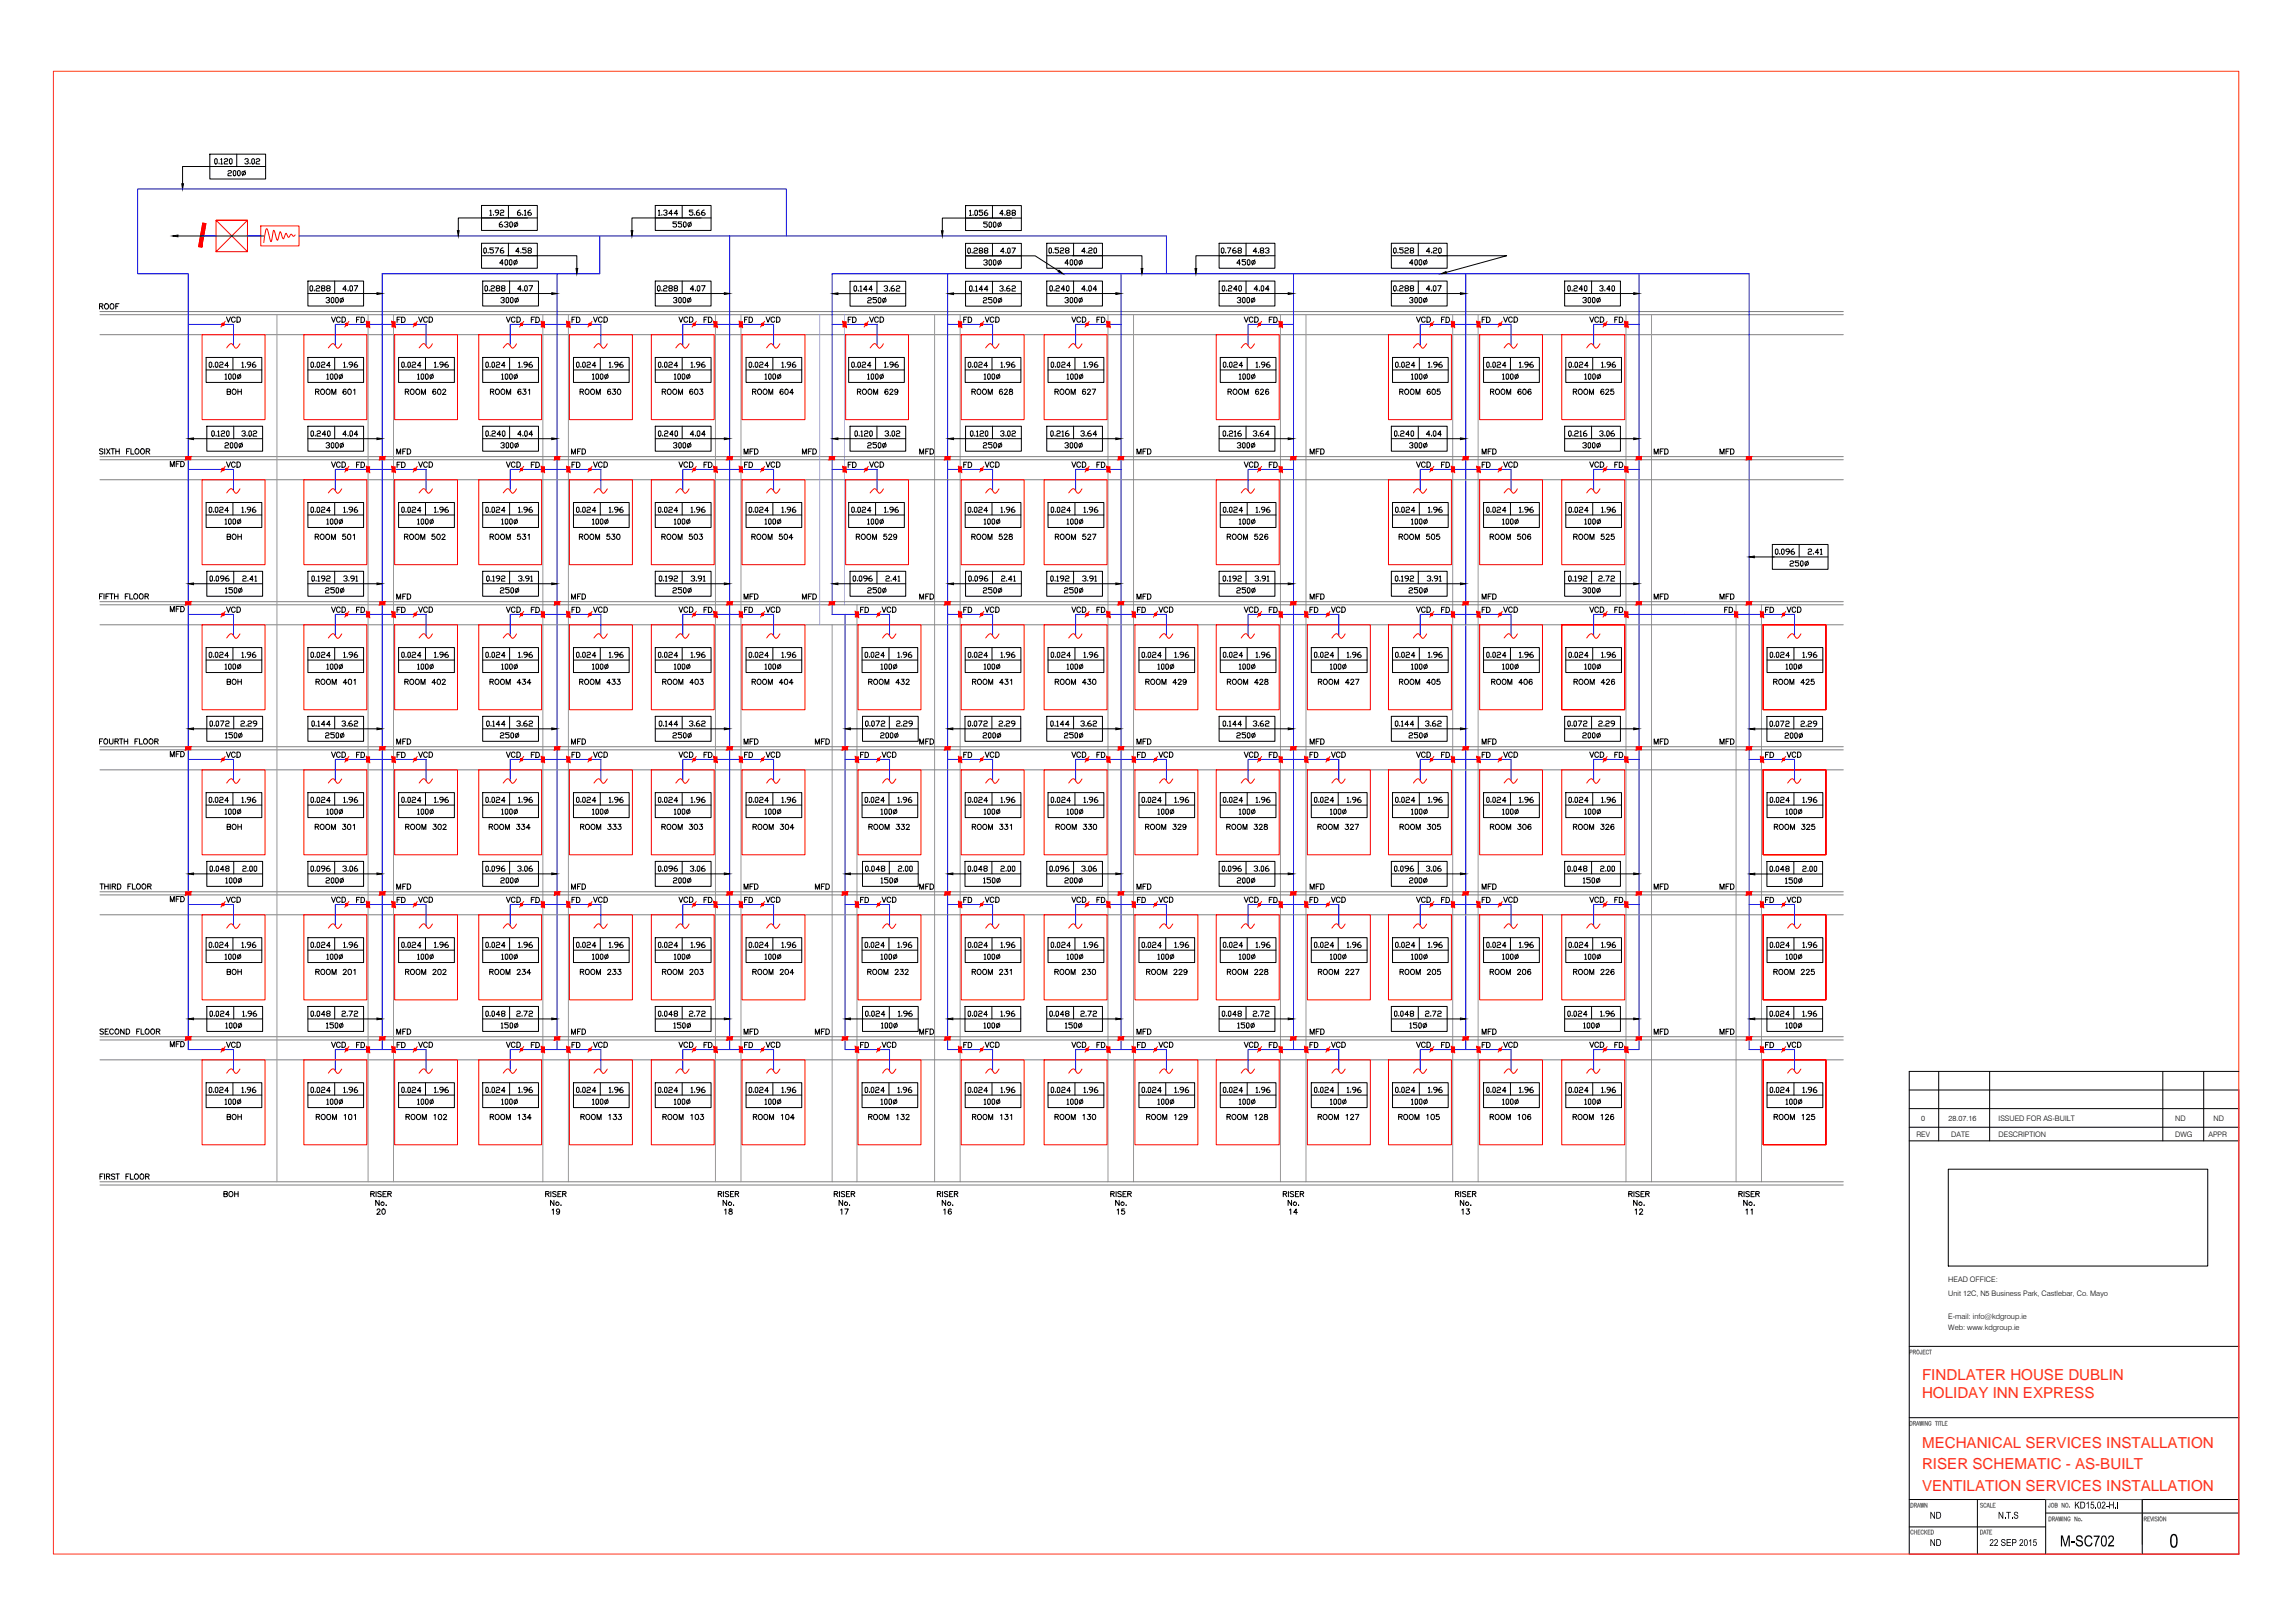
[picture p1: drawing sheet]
<svg xmlns="http://www.w3.org/2000/svg" width="841mm" height="594mm" viewBox="0 0 841 594" stroke-linecap="round" stroke-linejoin="round" font-family="sans-serif">
<defs><g id="words">
<g font-size="5.5" fill="#ff3f00">
<text x="704.4" y="505.5">FINDLATER HOUSE DUBLIN</text>
<text x="704.4" y="512.2">HOLIDAY INN EXPRESS</text>
<text x="704.4" y="530.4">MECHANICAL SERVICES INSTALLATION</text>
<text x="704.4" y="538.2">RISER SCHEMATIC - AS-BUILT</text>
<text x="704.4" y="546">VENTILATION SERVICES INSTALLATION</text>
</g>
<g font-size="2.8">
<text x="704" y="410.6">0</text>
<text x="714.1" y="410.7">28.07.16</text>
<text x="732.4" y="410.7">ISSUED FOR AS-BUILT</text>
<text x="797.1" y="410.7">ND</text>
<text x="811.2" y="410.7">ND</text>
<text x="702.3" y="416.4">REV</text>
<text x="715" y="416.4">DATE</text>
<text x="732.4" y="416.4">DESCRIPTION</text>
<text x="797.1" y="416.4">DWG</text>
<text x="809.3" y="416.4">APPR</text>
<text x="714" y="469.5">HEAD OFFICE:</text>
<text x="714" y="474.8">Unit 12C, N5 Business Park, Castlebar, Co. Mayo</text>
<text x="714" y="483">E-mail: info@kdgroup.ie</text>
<text x="714" y="487">Web: www.kdgroup.ie</text>
</g>
</g></defs>
<!-- layer: KD-VENT-ROOM DETAILS-SCH -->
<g fill="none" stroke="#000" stroke-width=".37">
<path d="M76.9 61h-10v6.3M193.4 79.8h-25.4v4.7M257 79.8h-25.4v4.7M370.7 79.9h-25.4v4.6M65.2 86.4h31.6M186 93.7h25.4v4.6M354 93.7h25.4l8.5 5.5M393.1 93.7h25.4v4.6M463.6 93.7h-25.4v4.7M526.7 93.7h25.4l-22.1 6.1M36.5 112.2l1.1-.1v-.8l-1.1-.1v2M37.1 112.2l.6 1"/>
<path d="M38.7 111.3a.91 .91 0 0 1 1.1 .9 .91 .91 0 0 1-1.1 .9l-.4-.7zM40.7 111.3a.91 .91 0 0 1 1.1 .9 .91 .91 0 0 1-1.1 .9l-.4-.7zM42.4 112.2h.8M43.6 111.2h-1.2v2M83 116.1l.7 1.9 .8-1.9M86.2 116.5a.73 .73 0 0 0-.8-.4 .73 .73 0 0 0-.6 .7v.5a.72 .72 0 0 0 .6 .7 .72 .72 0 0 0 .8-.5M86.8 116.1h.7a1.02 1.02 0 0 1 .6 1 1.02 1.02 0 0 1-.6 .9h-.7zM121.5 116.1l.7 1.9 .8-1.9M124.7 116.5a.7 .7 0 0 0-.8-.4 .7 .7 0 0 0-.6 .7v.5a.69 .69 0 0 0 .6 .7 .69 .69 0 0 0 .8-.5M125.3 116.1h.7a1.02 1.02 0 0 1 .6 1 1.02 1.02 0 0 1-.6 .9h-.7zM130.7 117.1h.7M131.8 116.1h-1.1v2"/>
<path d="M132.3 116.1h.6a1.05 1.05 0 0 1 .7 1 1.05 1.05 0 0 1-.7 1h-.6zM133.2 107.5h4.9M145.5 117.1h.8M146.7 116.1h-1.2v2M147.2 116.1h.6a1.05 1.05 0 0 1 .7 1 1.05 1.05 0 0 1-.7 1h-.6zM153.4 116.1l.7 1.9 .8-1.9M156.6 116.5a.7 .7 0 0 0-.8-.4 .7 .7 0 0 0-.5 .7v.5a.69 .69 0 0 0 .5 .7 .69 .69 0 0 0 .8-.5M157.2 116.1h.7a1.02 1.02 0 0 1 .6 1 1.02 1.02 0 0 1-.6 .9h-.7zM185.6 116.1l.7 1.9 .7-1.9M188.7 116.5a.7 .7 0 0 0-.8-.4 .7 .7 0 0 0-.5 .7v.5a.69 .69 0 0 0 .5 .7 .69 .69 0 0 0 .8-.5M189.4 116.1h.6a1.02 1.02 0 0 1 .7 1 1.02 1.02 0 0 1-.7 .9h-.6zM194.7 117.1h.8"/>
<path d="M195.9 116.1h-1.2v2M196.4 116.1h.6a1.05 1.05 0 0 1 .7 1 1.05 1.05 0 0 1-.7 1h-.6zM197.3 107.5h4.9M209.6 117.1h.7M210.8 116.1h-1.2v2M211.3 116.1h.6a1.05 1.05 0 0 1 .6 1 1.05 1.05 0 0 1-.6 1h-.6zM217.5 116.1l.7 1.9 .7-1.9M220.7 116.5a.73 .73 0 0 0-.8-.4 .73 .73 0 0 0-.6 .7v.5a.72 .72 0 0 0 .6 .7 .72 .72 0 0 0 .8-.5M221.3 116.1h.7a1.02 1.02 0 0 1 .6 1 1.02 1.02 0 0 1-.6 .9h-.7zM248.8 116.1l.7 1.9 .7-1.9M252 116.5a.73 .73 0 0 0-.8-.4 .73 .73 0 0 0-.6 .7v.5a.72 .72 0 0 0 .6 .7 .72 .72 0 0 0 .8-.5M252.7 116.1h.6a1.02 1.02 0 0 1 .7 1 1.02 1.02 0 0 1-.7 .9h-.6z"/>
<path d="M258 117.1h.7M259.2 116.1h-1.2v2M259.6 116.1h.7a1.05 1.05 0 0 1 .6 1 1.05 1.05 0 0 1-.6 1h-.7zM260.6 107.5h4.8M272.9 117.1h.7M274 116.1h-1.1v2M274.5 116.1h.6a1.05 1.05 0 0 1 .7 1 1.05 1.05 0 0 1-.7 1h-.6zM280.7 116.1l.7 1.9 .8-1.9M283.9 116.5a.73 .73 0 0 0-.8-.4 .73 .73 0 0 0-.6 .7v.5a.72 .72 0 0 0 .6 .7 .72 .72 0 0 0 .8-.5M284.6 116.1h.6a1.02 1.02 0 0 1 .7 1 1.02 1.02 0 0 1-.7 .9h-.6zM307.1 107.6h4.5M310.8 117.1h.7"/>
<path d="M312 116.1h-1.2v2M312.4 116.1h.7a1.05 1.05 0 0 1 .7 1 1.05 1.05 0 0 1-.7 1h-.7zM318.7 116.1l.7 1.9 .7-1.9M321.9 116.5a.7 .7 0 0 0-.8-.4 .7 .7 0 0 0-.6 .7v.5a.69 .69 0 0 0 .6 .7 .69 .69 0 0 0 .8-.5M322.5 116.1h.6a1 1 0 0 1 .7 1 1 1 0 0 1-.7 .9h-.6zM349.4 107.6h4.5M353.2 117.1h.7M354.3 116.1h-1.1v2M354.8 116.1h.6a1.05 1.05 0 0 1 .7 1 1.05 1.05 0 0 1-.7 1h-.6zM361 116.1l.8 1.9 .7-1.9M364.3 116.5a.73 .73 0 0 0-.9-.4 .73 .73 0 0 0-.5 .7v.5a.72 .72 0 0 0 .5 .7 .72 .72 0 0 0 .9-.5M364.9 116.1h.6a1.02 1.02 0 0 1 .7 1 1.02 1.02 0 0 1-.7 .9h-.6z"/>
<path d="M392.8 116.1l.7 1.9 .8-1.9M396 116.5a.73 .73 0 0 0-.8-.4 .73 .73 0 0 0-.6 .7v.5a.72 .72 0 0 0 .6 .7 .72 .72 0 0 0 .8-.5M396.6 116.1h.7a1.02 1.02 0 0 1 .6 1 1.02 1.02 0 0 1-.6 .9h-.7zM402 117.1h.7M403.2 116.1h-1.2v2M403.6 116.1h.7a1.05 1.05 0 0 1 .6 1 1.05 1.05 0 0 1-.6 1h-.7zM404 107.5h4.9M455.9 116.1l.8 1.9 .7-1.9M459.2 116.5a.7 .7 0 0 0-.8-.4 .7 .7 0 0 0-.6 .7v.5a.69 .69 0 0 0 .6 .7 .69 .69 0 0 0 .8-.5M459.8 116.1h.6a1 1 0 0 1 .7 1 1 1 0 0 1-.7 .9h-.6zM465.1 117.1h.8M466.3 116.1h-1.2v2"/>
<path d="M466.8 116.1h.6a1.05 1.05 0 0 1 .7 1 1.05 1.05 0 0 1-.7 1h-.6zM467.2 107.5h4.9M519.1 116.1l.7 1.9 .7-1.9M522.3 116.5a.7 .7 0 0 0-.8-.4 .7 .7 0 0 0-.6 .7v.5a.69 .69 0 0 0 .6 .7 .69 .69 0 0 0 .8-.5M522.9 116.1h.7a1.02 1.02 0 0 1 .6 1 1.02 1.02 0 0 1-.6 .9h-.7zM528.2 117.1h.8M529.4 116.1h-1.2v2M529.9 116.1h.6a1.05 1.05 0 0 1 .7 1 1.05 1.05 0 0 1-.7 1h-.6zM530.3 107.5h4.9M543.2 117.1h.7M544.3 116.1h-1.1v2M544.8 116.1h.6a1.05 1.05 0 0 1 .7 1 1.05 1.05 0 0 1-.7 1h-.6z"/>
<path d="M551 116.1l.7 1.9 .8-1.9M554.2 116.5a.7 .7 0 0 0-.8-.4 .7 .7 0 0 0-.6 .7v.5a.69 .69 0 0 0 .6 .7 .69 .69 0 0 0 .8-.5M554.8 116.1h.7a1 1 0 0 1 .7 1 1 1 0 0 1-.7 .9h-.7zM582.6 116.1l.7 1.9 .7-1.9M585.8 116.5a.7 .7 0 0 0-.8-.4 .7 .7 0 0 0-.6 .7v.5a.69 .69 0 0 0 .6 .7 .69 .69 0 0 0 .8-.5M586.4 116.1h.7a1 1 0 0 1 .7 1 1 1 0 0 1-.7 .9h-.7zM591.7 117.1h.8M592.9 116.1h-1.2v2M593.4 116.1h.6a1.05 1.05 0 0 1 .7 1 1.05 1.05 0 0 1-.7 1h-.6zM593.8 107.5h4.9M83.2 143.5l1.1-.1 .1-.7-1.2-.2v2l1.1-.1 .2-.6-.5-.3M85.2 142.8a.84 .84 0 0 1 1.2 .1 .84 .84 0 0 1 0 1.2 .84 .84 0 0 1-1.2 .1z"/>
<path d="M87.2 142.5v2M87.2 143.5h1.2M88.4 142.5v2M115.6 143.5l1.1-.1 .2-.5-.4-.4h-.9v2M116.3 143.5l.6 1M117.8 142.6a.9 .9 0 0 1 1.2 .9 .9 .9 0 0 1-1.2 .9l-.3-.7zM119.6 142.8a.84 .84 0 0 1 1.2 .1 .84 .84 0 0 1 0 1.2 .84 .84 0 0 1-1.2 .1zM121.6 144.5v-2l.7 2 .8-2v2M126.8 142.8l-.1-.2a.88 .88 0 0 0-1 .9 .88 .88 0 0 0 .9 .9 .6 .6 0 0 0 0-1 .6 .6 0 0 0-.9 .4M127.7 142.6a.88 .88 0 0 1 1.1 .9 .88 .88 0 0 1-1.1 .9l-.3-.8zM129.6 142.9l.4-.4v2M148.5 143.5l1.1-.1 .1-.7-1.2-.2v2"/>
<path d="M149.2 143.5l.6 1M150.5 142.8a.83 .83 0 0 1 1.3 .7 .83 .83 0 0 1-1.3 .7zM152.5 142.8a.83 .83 0 0 1 1.3 .7 .83 .83 0 0 1-1.3 .7l-.2-.5zM154.4 144.5v-2l.8 2 .7-2v2M159.7 142.8l-.1-.2a.94 .94 0 0 0-1.2 .7 .94 .94 0 0 0 .7 1.2 .59 .59 0 0 0 .7-.5 .59 .59 0 0 0-.6-.7 .59 .59 0 0 0-.6 .5M160.6 142.6a.88 .88 0 0 1 1 .9 .88 .88 0 0 1-1 .9l-.3-.8zM162.2 143l.4-.5 .7 .4-1.1 1.6h1.2M179.7 143.5l1.1-.1 .1-.7-1.2-.2v2M180.4 143.5l.6 1M181.7 142.8a.84 .84 0 0 1 1.1 .1 .84 .84 0 0 1 0 1.2 .84 .84 0 0 1-1.1 .1zM183.9 142.6a.9 .9 0 0 1 1.1 .9 .9 .9 0 0 1-1.1 .9l-.3-.7zM185.6 144.5v-2l.8 2 .7-2v2"/>
<path d="M190.9 142.8l-.1-.2a.94 .94 0 0 0-1.2 .7 .94 .94 0 0 0 .7 1.2 .6 .6 0 0 0 .7-.6 .6 .6 0 0 0-.6-.6 .6 .6 0 0 0-.6 .5M191.7 142.5h1l-.5 .8a.63 .63 0 0 1 .4 1 .63 .63 0 0 1-1.1-.2M193.6 142.9l.5-.4v2M212.6 143.5l1.1-.1 .1-.7-1.2-.2v2M213.2 143.5l.6 1M214.6 142.8a.83 .83 0 0 1 1.3 .7 .83 .83 0 0 1-1.3 .7l-.2-.5zM216.6 142.8a.84 .84 0 0 1 1.1 .1 .84 .84 0 0 1 0 1.2 .84 .84 0 0 1-1.1 .1zM218.5 144.5v-2l.8 2 .7-2v2M223.7 142.8v-.2a.94 .94 0 0 0-1.2 .7 .94 .94 0 0 0 .7 1.2 .6 .6 0 0 0 .6-.6 .6 .6 0 0 0-.5-.6 .6 .6 0 0 0-.7 .5M224.6 142.5h1l-.6 .8a.63 .63 0 0 1 .5 1 .63 .63 0 0 1-1.1-.2M226.5 142.6a.88 .88 0 0 1 1 .9 .88 .88 0 0 1-1 .9l-.3-.8zM242.7 143.5l1.1-.1 .1-.7-1.2-.2v2"/>
<path d="M243.3 143.5l.7 1M244.7 142.8a.83 .83 0 0 1 1.3 .7 .83 .83 0 0 1-1.3 .7zM246.9 142.6a.9 .9 0 0 1 1.1 .9 .9 .9 0 0 1-1.1 .9l-.4-.7zM248.6 144.5v-2l.8 2 .7-2v2M253.8 142.8v-.2a.88 .88 0 0 0-1.1 .9 .88 .88 0 0 0 1 .9 .6 .6 0 0 0 0-1 .6 .6 0 0 0-1 .4M254.8 142.6a.88 .88 0 0 1 1 .9 .88 .88 0 0 1-1 .9l-.3-.8zM256.5 142.5h1l-.5 .8a.63 .63 0 0 1 .4 1 .63 .63 0 0 1-1.1-.2M275.8 143.5l1.1-.1 .1-.7-1.2-.2v2M276.4 143.5l.6 1M277.8 142.8a.83 .83 0 0 1 1.3 .7 .83 .83 0 0 1-1.3 .7l-.2-.5zM279.8 142.8a.84 .84 0 0 1 1.1 .1 .84 .84 0 0 1 0 1.2 .84 .84 0 0 1-1.1 .1zM281.7 144.5v-2l.8 2 .7-2v2"/>
<path d="M286.9 142.8v-.2a.94 .94 0 0 0-1.2 .7 .94 .94 0 0 0 .7 1.2 .6 .6 0 0 0 .6-.6 .6 .6 0 0 0-.5-.6 .6 .6 0 0 0-.7 .5M287.9 142.6l.2-.1a1.02 1.02 0 0 1 .8 1 1.02 1.02 0 0 1-.8 1l-.5-.9zM290.8 143.8h-1.4l.9-1.3v2M314.2 143.5l1.1-.1 .1-.7-1.2-.2v2M314.8 143.5l.7 1M316.2 142.8a.84 .84 0 0 1 1.1 .1 .84 .84 0 0 1 0 1.2 .84 .84 0 0 1-1.1 .1zM318.2 142.8a.83 .83 0 0 1 1.3 .7 .83 .83 0 0 1-1.3 .7zM320.1 144.5v-2l.8 2 .7-2v2M325.4 142.8l-.1-.2a.94 .94 0 0 0-1.2 .7 .94 .94 0 0 0 .7 1.2 .6 .6 0 0 0 .7-.6 .6 .6 0 0 0-.6-.6 .6 .6 0 0 0-.6 .5M326.1 143l.4-.5 .7 .4-1.2 1.6h1.3M329 143.2a.59 .59 0 0 1-.8 .5 .59 .59 0 0 1-.2-1 .59 .59 0 0 1 .9 .1l.1 .4a.93 .93 0 0 1-.7 1.3l-.4-.3M356.2 143.5l1.1-.1 .2-.5-.5-.4h-.8v2"/>
<path d="M356.8 143.5l.7 1M358.2 142.8a.83 .83 0 0 1 1.3 .7 .83 .83 0 0 1-1.3 .7zM360.4 142.6a.9 .9 0 0 1 1.1 .9 .9 .9 0 0 1-1.1 .9l-.4-.7zM362.1 144.5v-2l.8 2 .7-2v2M367.3 142.8v-.2a.88 .88 0 0 0-1.1 .9 .88 .88 0 0 0 1 .9 .6 .6 0 0 0 0-1 .6 .6 0 0 0-1 .4M368.1 143l.3-.5 .8 .4-1.2 1.6h1.3M370 142.6v.6l1.1 .6a.66 .66 0 0 1-.5 .7 .66 .66 0 0 1-.8-.4l.3-.6 .9-.5-.4-.5zM386.6 143.5l1.1-.1 .1-.7-1.2-.2v2M387.2 143.5l.7 1M388.6 142.8a.84 .84 0 0 1 1.1 .1 .84 .84 0 0 1 0 1.2 .84 .84 0 0 1-1.1 .1zM390.6 142.8a.83 .83 0 0 1 1.3 .7 .83 .83 0 0 1-1.3 .7zM392.5 144.5v-2l.8 2 .7-2v2"/>
<path d="M397.8 142.8l-.1-.2a.94 .94 0 0 0-1.2 .7 .94 .94 0 0 0 .7 1.2 .6 .6 0 0 0 .7-.6 .6 .6 0 0 0-.6-.6 .6 .6 0 0 0-.6 .5M398.5 143l.4-.5 .7 .4-1.2 1.6h1.3M400.2 142.5h1.3l-.9 2M450 143.5l1.1-.1 .1-.7-1.2-.2v2M450.7 143.5l.6 1M452 142.8a.83 .83 0 0 1 1.3 .7 .83 .83 0 0 1-1.3 .7l-.2-.5zM454 142.8a.84 .84 0 0 1 1.2 .1 .84 .84 0 0 1 0 1.2 .84 .84 0 0 1-1.2 .1zM456 144.5v-2l.7 2 .7-2v2M461.2 142.8l-.1-.2a.88 .88 0 0 0-1 .9 .88 .88 0 0 0 .9 .9 .6 .6 0 0 0 0-1 .6 .6 0 0 0-.9 .4M461.9 143l.4-.5 .7 .4-1.2 1.6h1.3M464.9 142.8l-.2-.2a.93 .93 0 0 0-1.1 .7 .93 .93 0 0 0 .7 1.2 .6 .6 0 0 0 .7-.6 .6 .6 0 0 0-.6-.6 .6 .6 0 0 0-.6 .5M512.9 143.5l1.1-.1 .1-.7-1.2-.2v2"/>
<path d="M513.6 143.5l.6 1M515 142.8a.83 .83 0 0 1 1.3 .7 .83 .83 0 0 1-1.3 .7l-.3-.5zM516.9 142.8a.83 .83 0 0 1 1.3 .7 .83 .83 0 0 1-1.3 .7zM518.9 144.5v-2l.7 2 .7-2v2M524.1 142.8l-.1-.2a.94 .94 0 0 0-1.1 .7 .94 .94 0 0 0 .7 1.2 .6 .6 0 0 0 .6-.6 .6 .6 0 0 0-.6-.6 .6 .6 0 0 0-.6 .5M525 142.6l.3-.1a1.02 1.02 0 0 1 .7 1 1.02 1.02 0 0 1-.7 1l-.3-.1-.3-.8zM527.7 142.5h-.9l-.2 .9a.67 .67 0 0 1 1.1-.1 .67 .67 0 0 1-.2 1.1 .67 .67 0 0 1-.9-.3M546.2 143.5l1.1-.1 .1-.7-1.2-.2v2M546.8 143.5l.7 1M548.2 142.8a.83 .83 0 0 1 1.3 .7 .83 .83 0 0 1-1.3 .7l-.2-.5zM550.2 142.8a.83 .83 0 0 1 1.3 .7 .83 .83 0 0 1-1.3 .7zM552.2 144.5v-2l.7 2 .7-2v2"/>
<path d="M557.4 142.8l-.1-.2a.94 .94 0 0 0-1.2 .7 .94 .94 0 0 0 .7 1.2 .6 .6 0 0 0 .7-.6 .6 .6 0 0 0-.6-.6 .6 .6 0 0 0-.6 .5M558.3 142.6l.3-.1a1.02 1.02 0 0 1 .7 1 1.02 1.02 0 0 1-.7 1l-.3-.1-.3-.8zM561 142.8l-.1-.2a.88 .88 0 0 0-1 .9 .88 .88 0 0 0 .9 .9 .6 .6 0 0 0 0-1 .6 .6 0 0 0-.9 .4M576.6 143.5l1.1-.1v-.7l-1.1-.2v2M577.2 143.5l.6 1M578.5 142.8a.84 .84 0 0 1 1.2 .1 .84 .84 0 0 1 0 1.2 .84 .84 0 0 1-1.2 .1zM580.7 142.6a.9 .9 0 0 1 1.2 .9 .9 .9 0 0 1-1.2 .9l-.3-.7zM582.5 144.5v-2l.7 2 .8-2v2M587.7 142.8l-.1-.2a.94 .94 0 0 0-1.1 .7 .94 .94 0 0 0 .7 1.2 .6 .6 0 0 0 .6-.6 .6 .6 0 0 0-.5-.6 .6 .6 0 0 0-.7 .5M588.4 143l.4-.5 .7 .4-1.1 1.6h1.2M591.3 142.5h-.9l-.1 .9a.67 .67 0 0 1 1-.1 .67 .67 0 0 1-.1 1.1 .67 .67 0 0 1-1-.3M37.7 164.7l-.4-.3-.7 .1-.1 .5 1.1 .5 .1 .5-.4 .3-.8-.3"/>
<path d="M38.4 164.4v1.9M39 164.4l1.3 1.9M40.3 164.4l-1.3 1.9M40.7 164.4h1.3M41.3 164.4v1.9M42.4 164.4v1.9M42.4 165.3h1.3M43.7 164.4v1.9M46.4 165.3h.7M47.6 164.4h-1.2v1.9M48 164.4v1.9h1.1M49.6 164.7l.2-.2a.9 .9 0 0 1 1.2 .8 .9 .9 0 0 1-1.2 .9l-.3-.6z"/>
<path d="M51.8 164.5a.9 .9 0 0 1 1.2 .8 .9 .9 0 0 1-1.2 .9l-.3-.6zM53.6 165.3l1.1-.1 .1-.7-1.2-.1v1.9M54.2 165.3l.7 1M62.4 170.9v-1.9l.7 1.9 .8-1.9v1.9M64.6 169.9h.7M65.8 169h-1.2v1.9M66.2 169h.7a1.05 1.05 0 0 1 .7 1 1.05 1.05 0 0 1-.7 .9h-.7zM70.9 160.7h4.9M83 169.2l.7 1.9 .8-1.9M86.2 169.7a.72 .72 0 0 0-.8-.5 .72 .72 0 0 0-.6 .8v.4a.72 .72 0 0 0 .6 .7 .72 .72 0 0 0 .8-.4M86.8 169.2h.7a1.05 1.05 0 0 1 .6 1 1.05 1.05 0 0 1-.6 .9h-.7zM121.5 169.2l.7 1.9 .8-1.9"/>
<path d="M124.7 169.7a.7 .7 0 0 0-.8-.5 .7 .7 0 0 0-.6 .8v.4a.69 .69 0 0 0 .6 .7 .69 .69 0 0 0 .8-.4M125.3 169.2h.7a1.05 1.05 0 0 1 .6 1 1.05 1.05 0 0 1-.6 .9h-.7zM130.7 170.2h.7M131.8 169.3h-1.1v1.9M132.3 169.3h.6a1.04 1.04 0 0 1 .7 1 1.04 1.04 0 0 1-.7 .9h-.6zM133.2 160.7h4.9M145.4 166.3v-1.9l.7 1.9 .7-1.9v1.9M145.5 170.2h.8M146.7 169.3h-1.2v1.9M147.2 169.3h.6a1.04 1.04 0 0 1 .7 1 1.04 1.04 0 0 1-.7 .9h-.6zM147.6 165.3h.7M148.8 164.4h-1.2v1.9"/>
<path d="M149.2 164.4h.7a1.02 1.02 0 0 1 .6 1 1.02 1.02 0 0 1-.6 .9h-.7zM153.4 169.2l.7 1.9 .8-1.9M156.6 169.7a.7 .7 0 0 0-.8-.5 .7 .7 0 0 0-.5 .8v.4a.69 .69 0 0 0 .5 .7 .69 .69 0 0 0 .8-.4M157.2 169.2h.7a1.05 1.05 0 0 1 .6 1 1.05 1.05 0 0 1-.6 .9h-.7zM185.6 169.2l.7 1.9 .7-1.9M188.7 169.7a.7 .7 0 0 0-.8-.5 .7 .7 0 0 0-.5 .8v.4a.69 .69 0 0 0 .5 .7 .69 .69 0 0 0 .8-.4M189.4 169.2h.6a1.05 1.05 0 0 1 .7 1 1.05 1.05 0 0 1-.7 .9h-.6zM194.7 170.2h.8M195.9 169.3h-1.2v1.9M196.4 169.3h.6a1.04 1.04 0 0 1 .7 1 1.04 1.04 0 0 1-.7 .9h-.6zM197.3 160.7h4.9M209.4 166.3v-1.9l.8 1.9 .7-1.9v1.9"/>
<path d="M209.6 170.2h.7M210.8 169.3h-1.2v1.9M211.3 169.3h.6a1.04 1.04 0 0 1 .7 1 1.04 1.04 0 0 1-.7 .9h-.6zM211.6 165.3h.8M212.8 164.4h-1.2v1.9M213.3 164.4h.6a1.02 1.02 0 0 1 .7 1 1.02 1.02 0 0 1-.7 .9h-.6zM217.5 169.2l.7 1.9 .7-1.9M220.7 169.7a.72 .72 0 0 0-.8-.5 .72 .72 0 0 0-.6 .8v.4a.72 .72 0 0 0 .6 .7 .72 .72 0 0 0 .8-.4M221.3 169.2h.7a1.05 1.05 0 0 1 .6 1 1.05 1.05 0 0 1-.6 .9h-.7zM248.8 169.2l.7 1.9 .7-1.9M252 169.7a.72 .72 0 0 0-.8-.5 .72 .72 0 0 0-.6 .8v.4a.72 .72 0 0 0 .6 .7 .72 .72 0 0 0 .8-.4M252.7 169.2h.6a1.05 1.05 0 0 1 .7 1 1.05 1.05 0 0 1-.7 .9h-.6z"/>
<path d="M258 170.2h.7M259.2 169.3h-1.2v1.9M259.6 169.3h.7a1.04 1.04 0 0 1 .6 1 1.04 1.04 0 0 1-.6 .9h-.7zM260.6 160.7h4.8M272.7 166.3v-1.9l.7 1.9 .7-1.9v1.9M272.9 170.2h.7M274 169.3h-1.1v1.9M274.5 169.3h.6a1.04 1.04 0 0 1 .7 1 1.04 1.04 0 0 1-.7 .9h-.6zM274.8 165.3h.8M276.1 164.4h-1.3v1.9M276.5 164.4h.6a1 1 0 0 1 .7 1 1 1 0 0 1-.7 .9h-.6zM280.7 169.2l.7 1.9 .8-1.9"/>
<path d="M283.9 169.7a.72 .72 0 0 0-.8-.5 .72 .72 0 0 0-.6 .8v.4a.72 .72 0 0 0 .6 .7 .72 .72 0 0 0 .8-.4M284.6 169.2h.6a1.05 1.05 0 0 1 .7 1 1.05 1.05 0 0 1-.7 .9h-.6zM294.1 166.3v-1.9l.7 1.9 .7-1.9v1.9M296.2 165.3h.8M297.4 164.4h-1.2v1.9M297.9 164.4h.6a1.02 1.02 0 0 1 .7 1 1.02 1.02 0 0 1-.7 .9h-.6zM307.1 160.7h4.5M310.8 170.2h.7M312 169.3h-1.2v1.9M312.4 169.3h.7a1.04 1.04 0 0 1 .7 1 1.04 1.04 0 0 1-.7 .9h-.7zM318.7 169.2l.7 1.9 .7-1.9M321.9 169.7a.7 .7 0 0 0-.8-.5 .7 .7 0 0 0-.6 .8v.4a.69 .69 0 0 0 .6 .7 .69 .69 0 0 0 .8-.4"/>
<path d="M322.5 169.2h.6a1.03 1.03 0 0 1 .7 1 1.03 1.03 0 0 1-.7 .9h-.6zM337 166.3v-1.9l.7 1.9 .8-1.9v1.9M339.2 165.3h.8M340.4 164.4h-1.2v1.9M340.8 164.4h.7a1.02 1.02 0 0 1 .7 1 1.02 1.02 0 0 1-.7 .9h-.7zM349.4 160.7h4.5M353.2 170.2h.7M354.3 169.3h-1.1v1.9M354.8 169.3h.6a1.04 1.04 0 0 1 .7 1 1.04 1.04 0 0 1-.7 .9h-.6zM361 169.2l.8 1.9 .7-1.9M364.3 169.7a.72 .72 0 0 0-.9-.5 .72 .72 0 0 0-.5 .8v.4a.72 .72 0 0 0 .5 .7 .72 .72 0 0 0 .9-.4M364.9 169.2h.6a1.05 1.05 0 0 1 .7 1 1.05 1.05 0 0 1-.7 .9h-.6z"/>
<path d="M392.8 169.2l.7 1.9 .8-1.9M396 169.7a.72 .72 0 0 0-.8-.5 .72 .72 0 0 0-.6 .8v.4a.72 .72 0 0 0 .6 .7 .72 .72 0 0 0 .8-.4M396.6 169.2h.7a1.05 1.05 0 0 1 .6 1 1.05 1.05 0 0 1-.6 .9h-.7zM402 170.2h.7M403.2 169.3h-1.2v1.9M403.6 169.3h.7a1.04 1.04 0 0 1 .6 1 1.04 1.04 0 0 1-.6 .9h-.7zM404 160.7h4.9M416.7 166.3v-1.9l.7 1.9 .7-1.9v1.9M418.9 165.3h.7M420 164.4h-1.1v1.9M420.5 164.4h.6a1.02 1.02 0 0 1 .7 1 1.02 1.02 0 0 1-.7 .9h-.6zM455.9 169.2l.8 1.9 .7-1.9"/>
<path d="M459.2 169.7a.7 .7 0 0 0-.8-.5 .7 .7 0 0 0-.6 .8v.4a.69 .69 0 0 0 .6 .7 .69 .69 0 0 0 .8-.4M459.8 169.2h.6a1.03 1.03 0 0 1 .7 1 1.03 1.03 0 0 1-.7 .9h-.6zM465.1 170.2h.8M466.3 169.3h-1.2v1.9M466.8 169.3h.6a1.04 1.04 0 0 1 .7 1 1.04 1.04 0 0 1-.7 .9h-.6zM467.2 160.7h4.9M480.1 166.3v-1.9l.8 1.9 .7-1.9v1.9M482.3 165.3h.8M483.5 164.4h-1.2v1.9M484 164.4h.6a1.02 1.02 0 0 1 .7 1 1.02 1.02 0 0 1-.7 .9h-.6zM519.1 169.2l.7 1.9 .7-1.9M522.3 169.7a.7 .7 0 0 0-.8-.5 .7 .7 0 0 0-.6 .8v.4a.69 .69 0 0 0 .6 .7 .69 .69 0 0 0 .8-.4"/>
<path d="M522.9 169.2h.7a1.05 1.05 0 0 1 .6 1 1.05 1.05 0 0 1-.6 .9h-.7zM528.2 170.2h.8M529.4 169.3h-1.2v1.9M529.9 169.3h.6a1.04 1.04 0 0 1 .7 1 1.04 1.04 0 0 1-.7 .9h-.6zM530.3 160.7h4.9M543.2 166.3v-1.9l.7 1.9 .7-1.9v1.9M543.2 170.2h.7M544.3 169.3h-1.1v1.9M544.8 169.3h.6a1.04 1.04 0 0 1 .7 1 1.04 1.04 0 0 1-.7 .9h-.6zM545.4 165.3h.7M546.5 164.4h-1.1v1.9M547 164.4h.6a1.02 1.02 0 0 1 .7 1 1.02 1.02 0 0 1-.7 .9h-.6z"/>
<path d="M551 169.2l.7 1.9 .8-1.9M554.2 169.7a.7 .7 0 0 0-.8-.5 .7 .7 0 0 0-.6 .8v.4a.69 .69 0 0 0 .6 .7 .69 .69 0 0 0 .8-.4M554.8 169.2h.7a1.03 1.03 0 0 1 .7 1 1.03 1.03 0 0 1-.7 .9h-.7zM582.6 169.2l.7 1.9 .7-1.9M585.8 169.7a.7 .7 0 0 0-.8-.5 .7 .7 0 0 0-.6 .8v.4a.69 .69 0 0 0 .6 .7 .69 .69 0 0 0 .8-.4M586.4 169.2h.7a1.03 1.03 0 0 1 .6 1 1.03 1.03 0 0 1-.6 .9h-.7zM591.7 170.2h.8M592.9 169.3h-1.2v1.9M593.4 169.3h.6a1.04 1.04 0 0 1 .7 1 1.04 1.04 0 0 1-.7 .9h-.6zM593.8 160.7h4.9M606.2 166.3v-1.9l.7 1.9 .8-1.9v1.9M608.4 165.3h.7"/>
<path d="M609.6 164.4h-1.2v1.9M610 164.4h.7a1.02 1.02 0 0 1 .6 1 1.02 1.02 0 0 1-.6 .9h-.7zM630.3 166.3v-1.9l.8 1.9 .7-1.9v1.9M632.5 165.3h.8M633.7 164.4h-1.2v1.9M634.2 164.4h.6a1.02 1.02 0 0 1 .7 1 1.02 1.02 0 0 1-.7 .9h-.6zM83.2 196.6l1.1-.1v-.8h-1.1v1.9l1.2-.2 .1-.5-.5-.3M85.4 195.7a.9 .9 0 0 1 1.2 .9 .9 .9 0 0 1-1.2 .9l-.3-.7zM87.2 195.7v1.9M87.2 196.6h1.2M88.4 195.7v1.9M115.5 196.6l1.1-.1v-.8h-1.1v1.9"/>
<path d="M116.1 196.6l.7 1M117.7 195.7a.9 .9 0 0 1 1.1 .9 .9 .9 0 0 1-1.1 .9l-.4-.7zM119.7 195.7a.89 .89 0 0 1 1.1 .9 .89 .89 0 0 1-1.1 .9l-.3-.7zM121.5 197.6v-1.9l.7 1.9 .7-1.9v1.9M126.6 195.7h-.9l-.1 .8a.67 .67 0 0 1 1 0 .67 .67 0 0 1-.1 1 .67 .67 0 0 1-1-.3M127.6 195.7a.96 .96 0 0 1 1.1 .8 .96 .96 0 0 1-.7 1.1l-.6-.4-.1-.7zM129.4 196l.5-.3v1.9M148.2 196.6l1.1-.1 .2-.5-.4-.3h-.9v1.9M148.9 196.6l.6 1M150.4 195.7a.9 .9 0 0 1 1.1 .9 .9 .9 0 0 1-1.1 .9l-.3-.7zM152.5 195.7a.9 .9 0 0 1 1.1 .9 .9 .9 0 0 1-1.1 .9l-.4-.7zM154.2 197.6v-1.9l.7 1.9 .8-1.9v1.9"/>
<path d="M159.3 195.7h-.9l-.1 .8a.67 .67 0 0 1 1 0 .67 .67 0 0 1-.1 1 .67 .67 0 0 1-1-.3M160.3 195.7a.96 .96 0 0 1 1.2 .7 .96 .96 0 0 1-.7 1.2l-.5-.1-.3-.7zM162 196.1l.3-.4 .8 .3-1.2 1.6h1.3M179.6 196.6l1.1-.1v-.8h-1.1v1.9M180.2 196.6l.7 1M181.8 195.7a.9 .9 0 0 1 1.1 .9 .9 .9 0 0 1-1.1 .9l-.4-.7zM183.8 195.7a.9 .9 0 0 1 1.1 .9 .9 .9 0 0 1-1.1 .9l-.4-.7zM185.5 197.6v-1.9l.7 1.9 .8-1.9v1.9M190.6 195.7h-.8l-.2 .8a.69 .69 0 0 1 1.1 0 .69 .69 0 0 1-.1 1 .69 .69 0 0 1-1.1-.3M191.6 195.7h1l-.6 .7a.63 .63 0 0 1 .5 1 .63 .63 0 0 1-1.1-.2M193.5 196l.4-.3v1.9M212.3 196.6l1.1-.1v-.8h-1.1v1.9"/>
<path d="M213 196.6l.6 1M214.5 195.7a.9 .9 0 0 1 1.1 .9 .9 .9 0 0 1-1.1 .9l-.4-.7zM216.5 195.7a.9 .9 0 0 1 1.1 .9 .9 .9 0 0 1-1.1 .9l-.3-.7zM218.3 197.6v-1.9l.7 1.9 .7-1.9v1.9M223.4 195.7h-.9l-.1 .8a.67 .67 0 0 1 1 0 .67 .67 0 0 1-.1 1 .67 .67 0 0 1-1-.3M224.3 195.7h1l-.5 .7a.63 .63 0 0 1 .4 1 .63 .63 0 0 1-1.1-.2M226.2 195.7a.96 .96 0 0 1 1.2 .8 .96 .96 0 0 1-.7 1.1l-.7-.4-.1-.7zM242.5 196.6l1.1-.1v-.8h-1.1v1.9M243.2 196.6l.6 1M244.7 195.7a.9 .9 0 0 1 1.2 .9 .9 .9 0 0 1-1.2 .9l-.3-.7zM246.6 195.9a.84 .84 0 0 1 1.1 .2 .84 .84 0 0 1 0 1.1 .84 .84 0 0 1-1.1 .1zM248.5 197.6v-1.9l.7 1.9 .8-1.9v1.9"/>
<path d="M253.6 195.7h-.9l-.1 .8a.67 .67 0 0 1 1 0 .67 .67 0 0 1-.1 1 .67 .67 0 0 1-1-.3M254.6 195.7a.96 .96 0 0 1 1.2 .8 .96 .96 0 0 1-.7 1.1l-.7-.4v-.7zM256.4 195.7h1l-.5 .7a.63 .63 0 0 1 .4 1 .63 .63 0 0 1-1.1-.2M275.5 196.6l1.1-.1v-.8h-1.1v1.9M276.2 196.6l.6 1M277.7 195.7a.9 .9 0 0 1 1.1 .9 .9 .9 0 0 1-1.1 .9l-.4-.7zM279.7 195.7a.9 .9 0 0 1 1.1 .9 .9 .9 0 0 1-1.1 .9l-.3-.7zM281.5 197.6v-1.9l.7 1.9 .7-1.9v1.9M286.6 195.7h-.9l-.1 .8a.67 .67 0 0 1 1 0 .67 .67 0 0 1-.1 1 .67 .67 0 0 1-1-.3M287.6 195.7a.96 .96 0 0 1 1.1 .7 .96 .96 0 0 1-.6 1.2l-.7-.4zM290.5 196.9h-1.3l.9-1.2v1.9M313.8 196.6l1.1-.1v-.8h-1.1v1.9"/>
<path d="M314.4 196.6l.7 1M316 195.7a.9 .9 0 0 1 1.1 .9 .9 .9 0 0 1-1.1 .9l-.4-.7zM317.8 195.9a.9 .9 0 0 1 1.3 .3 .9 .9 0 0 1-.4 1.3 .91 .91 0 0 1-1.1-.4 .91 .91 0 0 1 .2-1.2zM319.8 197.6v-1.9l.7 1.9 .7-1.9v1.9M324.9 195.7h-1v.8a.67 .67 0 0 1 1 0 .67 .67 0 0 1-.1 1 .67 .67 0 0 1-1-.3M325.7 196.1l.4-.4 .7 .3-1.2 1.6h1.3M328.6 196.3a.59 .59 0 0 1-.8 .5 .59 .59 0 0 1-.2-.9 .59 .59 0 0 1 .9 0l.1 .4a.93 .93 0 0 1-.7 1.3l-.4-.3M356.1 196.6l1.1-.1v-.8h-1.1v1.9M356.8 196.6l.6 1M358.3 195.7a.9 .9 0 0 1 1.1 .9 .9 .9 0 0 1-1.1 .9l-.4-.7zM360.3 195.7a.9 .9 0 0 1 1.1 .9 .9 .9 0 0 1-1.1 .9l-.4-.7zM362 197.6v-1.9l.8 1.9 .7-1.9v1.9"/>
<path d="M367.2 195.7h-.9l-.1 .8a.69 .69 0 0 1 1 0 .69 .69 0 0 1-.1 1 .69 .69 0 0 1-1-.3M368 196.1l.4-.4 .7 .3-1.2 1.6h1.3M369.9 195.7v.6l1 .5a.6 .6 0 0 1-.2 .7 .6 .6 0 0 1-.8-.1 .6 .6 0 0 1 .1-.8l.9-.3v-.4l-.3-.2zM386.7 196.6l1.1-.1v-.8h-1.1v1.9M387.4 196.6l.6 1M388.9 195.7a.9 .9 0 0 1 1.1 .9 .9 .9 0 0 1-1.1 .9l-.4-.7zM390.9 195.7a.9 .9 0 0 1 1.1 .9 .9 .9 0 0 1-1.1 .9l-.4-.7zM392.7 197.6v-1.9l.7 1.9 .7-1.9v1.9M397.8 195.7h-.9l-.1 .8a.69 .69 0 0 1 1 0 .69 .69 0 0 1-.1 1 .69 .69 0 0 1-1-.3M398.6 196.1l.4-.4 .7 .3-1.2 1.6h1.3M400.4 195.7h1.2l-.9 1.9M449.7 196.6l1.1-.1 .2-.5-.4-.3h-.9v1.9"/>
<path d="M450.4 196.6l.6 1M451.9 195.7a.9 .9 0 0 1 1.1 .9 .9 .9 0 0 1-1.1 .9l-.3-.7zM453.7 195.9a.84 .84 0 0 1 1.2 .2 .84 .84 0 0 1 0 1.1 .84 .84 0 0 1-1.2 .1zM455.7 197.6v-1.9l.7 1.9 .7-1.9v1.9M460.8 195.7h-.9l-.1 .8a.67 .67 0 0 1 1 0 .67 .67 0 0 1-.1 1 .67 .67 0 0 1-1-.3M461.6 196.1l.4-.4 .7 .3-1.2 1.6h1.3M464.6 195.9l-.1-.2a.96 .96 0 0 0-1.2 .8 .96 .96 0 0 0 .7 1.1 .6 .6 0 0 0 .7-.5 .6 .6 0 0 0-.6-.7 .6 .6 0 0 0-.6 .5M512.7 196.6l1.1-.1v-.8h-1.1v1.9M513.3 196.6l.7 1M514.9 195.7a.9 .9 0 0 1 1.1 .9 .9 .9 0 0 1-1.1 .9l-.4-.7zM516.7 195.9a.84 .84 0 0 1 1.2 .2 .84 .84 0 0 1 0 1.1 .84 .84 0 0 1-1.2 .1zM518.7 197.6v-1.9l.7 1.9 .7-1.9v1.9"/>
<path d="M523.8 195.7h-.9l-.1 .8a.67 .67 0 0 1 1 0 .67 .67 0 0 1-.1 1 .67 .67 0 0 1-1-.3M524.8 195.7a.96 .96 0 0 1 1.1 .8 .96 .96 0 0 1-.7 1.1l-.6-.4-.1-.7zM527.4 195.7h-.8l-.2 .8a.69 .69 0 0 1 1.1 0 .69 .69 0 0 1-.1 1 .69 .69 0 0 1-1.1-.3M546.1 196.6l1.1-.1v-.8h-1.1v1.9M546.7 196.6l.6 1M548.3 195.7a.9 .9 0 0 1 1.1 .9 .9 .9 0 0 1-1.1 .9l-.4-.7zM550.3 195.7a.9 .9 0 0 1 1.1 .9 .9 .9 0 0 1-1.1 .9l-.4-.7zM552 197.6v-1.9l.8 1.9 .7-1.9v1.9M557.2 195.7h-1l-.1 .8a.67 .67 0 0 1 1.1 0 .67 .67 0 0 1-.2 1 .67 .67 0 0 1-.9-.3M558.1 195.7a.96 .96 0 0 1 1.2 .7 .96 .96 0 0 1-.7 1.2l-.6-.4zM560.9 195.9l-.1-.2a.96 .96 0 0 0-1.1 .7 .96 .96 0 0 0 .6 1.2 .6 .6 0 0 0 .7-.5 .6 .6 0 0 0-.5-.7 .6 .6 0 0 0-.7 .5M576.7 196.6l1.1-.1 .2-.5-.5-.3h-.8v1.9"/>
<path d="M577.4 196.6l.6 1M578.9 195.7a.9 .9 0 0 1 1.1 .9 .9 .9 0 0 1-1.1 .9l-.4-.7zM580.9 195.7a.9 .9 0 0 1 1.1 .9 .9 .9 0 0 1-1.1 .9l-.4-.7zM582.6 197.6v-1.9l.8 1.9 .7-1.9v1.9M587.8 195.7h-.9l-.1 .8a.67 .67 0 0 1 1 0 .67 .67 0 0 1-.1 1 .67 .67 0 0 1-1-.3M588.6 196.1l.2-.4h.5l.4 .5-1.2 1.4h1.3M591.5 195.7h-1l-.1 .8a.67 .67 0 0 1 1.1 0 .67 .67 0 0 1-.2 1 .67 .67 0 0 1-.9-.3M36.5 218.4h.7M37.6 217.5h-1.1v1.9M38.1 217.5v1.9M38.8 218.4h.8M40 217.5h-1.2v1.9"/>
<path d="M40.2 217.5h1.3M40.9 217.5v1.9M42 218.4h1.2M42 217.5v1.9M43.2 217.5v1.9M45.9 218.4h.7M47.1 217.5h-1.2v1.9M47.6 217.5v1.9h1.1M53.1 218.4l1.1-.1 .1-.6-1.2-.2v1.9M53.8 218.4l.6 1M70.9 213.8h4.9M133.2 213.8h4.9"/>
<path d="M145.4 219.4v-1.9l.7 1.9 .7-1.9v1.9M147.6 218.4h.7M148.8 217.5h-1.2v1.9M149.2 217.5h.7a1.02 1.02 0 0 1 .6 1 1.02 1.02 0 0 1-.6 .9h-.7zM197.3 213.8h4.9M209.4 219.4v-1.9l.8 1.9 .7-1.9v1.9M211.6 218.4h.8M212.8 217.5h-1.2v1.9M213.3 217.5h.6a1.02 1.02 0 0 1 .7 1 1.02 1.02 0 0 1-.7 .9h-.6zM260.6 213.8h4.8M272.7 219.4v-1.9l.7 1.9 .7-1.9v1.9M274.8 218.4h.8"/>
<path d="M276.1 217.5h-1.3v1.9M276.5 217.5h.6a1 1 0 0 1 .7 1 1 1 0 0 1-.7 .9h-.6zM294.1 219.4v-1.9l.7 1.9 .7-1.9v1.9M296.2 218.4h.8M297.4 217.5h-1.2v1.9M297.9 217.5h.6a1.02 1.02 0 0 1 .7 1 1.02 1.02 0 0 1-.7 .9h-.6zM307.1 213.8h4.5M337 219.4v-1.9l.7 1.9 .8-1.9v1.9M339.2 218.4h.8M340.4 217.5h-1.2v1.9M340.8 217.5h.7a1.02 1.02 0 0 1 .7 1 1.02 1.02 0 0 1-.7 .9h-.7zM349.4 213.8h4.5"/>
<path d="M404 213.8h4.9M416.7 219.4v-1.9l.7 1.9 .7-1.9v1.9M418.9 218.4h.7M420 217.5h-1.1v1.9M420.5 217.5h.6a1.02 1.02 0 0 1 .7 1 1.02 1.02 0 0 1-.7 .9h-.6zM467.2 213.8h4.9M480.1 219.4v-1.9l.8 1.9 .7-1.9v1.9M482.3 218.4h.8M483.5 217.5h-1.2v1.9M484 217.5h.6a1.02 1.02 0 0 1 .7 1 1.02 1.02 0 0 1-.7 .9h-.6zM530.3 213.8h4.9M543.2 219.4v-1.9l.7 1.9 .7-1.9v1.9"/>
<path d="M545.4 218.4h.7M546.5 217.5h-1.1v1.9M547 217.5h.6a1.02 1.02 0 0 1 .7 1 1.02 1.02 0 0 1-.7 .9h-.6zM593.8 213.8h4.9M606.2 219.4v-1.9l.7 1.9 .8-1.9v1.9M608.4 218.4h.7M609.6 217.5h-1.2v1.9M610 217.5h.7a1.02 1.02 0 0 1 .6 1 1.02 1.02 0 0 1-.6 .9h-.7zM630.3 219.4v-1.9l.8 1.9 .7-1.9v1.9M632.5 218.4h.8M633.7 217.5h-1.2v1.9M634.2 217.5h.6a1.02 1.02 0 0 1 .7 1 1.02 1.02 0 0 1-.7 .9h-.6z"/>
<path d="M642.9 204h7.3M62.4 224.1v-2l.7 2 .8-2v2M64.6 223h.7M65.8 222.1h-1.2v2M66.2 222.1h.7a1.05 1.05 0 0 1 .7 1 1.05 1.05 0 0 1-.7 1h-.7zM83 222.3l.7 2 .8-2M86.2 222.8a.89 .89 0 0 0-1.4 0 .89 .89 0 0 0 .4 1.4l.5 .1 .5-.5M86.8 222.3h.7a1.05 1.05 0 0 1 .6 1 1.05 1.05 0 0 1-.6 1h-.7zM121.5 222.3l.7 2 .8-2M124.7 222.8a.77 .77 0 0 0-1.1-.4 .77 .77 0 0 0-.3 1.1 .7 .7 0 0 0 .6 .8 .7 .7 0 0 0 .8-.5M125.3 222.3h.7a1.05 1.05 0 0 1 .6 1 1.05 1.05 0 0 1-.6 1h-.7zM130.7 223.3h.7"/>
<path d="M131.8 222.4h-1.1v1.9M132.3 222.4h.6a1.02 1.02 0 0 1 .7 1 1.02 1.02 0 0 1-.7 .9h-.6zM145.5 223.3h.8M146.7 222.4h-1.2v1.9M147.2 222.4h.6a1.02 1.02 0 0 1 .7 1 1.02 1.02 0 0 1-.7 .9h-.6zM153.4 222.3l.7 2 .8-2M156.6 222.8a.77 .77 0 0 0-1.1-.4 .77 .77 0 0 0-.2 1.1 .7 .7 0 0 0 .5 .8 .7 .7 0 0 0 .8-.5M157.2 222.3h.7a1.05 1.05 0 0 1 .6 1 1.05 1.05 0 0 1-.6 1h-.7zM185.6 222.3l.7 2 .7-2M188.7 222.8a.77 .77 0 0 0-1-.4 .77 .77 0 0 0-.3 1.1 .7 .7 0 0 0 .5 .8 .7 .7 0 0 0 .8-.5M189.4 222.3h.6a1.05 1.05 0 0 1 .7 1 1.05 1.05 0 0 1-.7 1h-.6zM194.7 223.3h.8"/>
<path d="M195.9 222.4h-1.2v1.9M196.4 222.4h.6a1.02 1.02 0 0 1 .7 1 1.02 1.02 0 0 1-.7 .9h-.6zM209.6 223.3h.7M210.8 222.4h-1.2v1.9M211.3 222.4h.6a1.02 1.02 0 0 1 .7 1 1.02 1.02 0 0 1-.7 .9h-.6zM217.5 222.3l.7 2 .7-2M220.7 222.8a.79 .79 0 0 0-1.1-.4 .79 .79 0 0 0-.3 1.1 .72 .72 0 0 0 .6 .8 .72 .72 0 0 0 .8-.5M221.3 222.3h.7a1.05 1.05 0 0 1 .6 1 1.05 1.05 0 0 1-.6 1h-.7zM248.8 222.3l.7 2 .7-2M252 222.8a.79 .79 0 0 0-1.1-.4 .79 .79 0 0 0-.3 1.1 .72 .72 0 0 0 .6 .8 .72 .72 0 0 0 .8-.5M252.7 222.3h.6a1.05 1.05 0 0 1 .7 1 1.05 1.05 0 0 1-.7 1h-.6zM258 223.3h.7"/>
<path d="M259.2 222.4h-1.2v1.9M259.6 222.4h.7a1.02 1.02 0 0 1 .6 1 1.02 1.02 0 0 1-.6 .9h-.7zM272.9 223.3h.7M274 222.4h-1.1v1.9M274.5 222.4h.6a1.02 1.02 0 0 1 .7 1 1.02 1.02 0 0 1-.7 .9h-.6zM280.7 222.3l.7 2 .8-2M283.9 222.8a.79 .79 0 0 0-1-.4 .79 .79 0 0 0-.4 1.1 .72 .72 0 0 0 .6 .8 .72 .72 0 0 0 .8-.5M284.6 222.3h.6a1.05 1.05 0 0 1 .7 1 1.05 1.05 0 0 1-.7 1h-.6zM315.4 223.3h.7M316.5 222.4h-1.1v1.9M317 222.4h.6a1.02 1.02 0 0 1 .7 1 1.02 1.02 0 0 1-.7 .9h-.6zM323.2 222.3l.7 2 .8-2"/>
<path d="M326.4 222.8a.89 .89 0 0 0-1.4 0 .89 .89 0 0 0 .4 1.4l.6 .1 .4-.5M327.1 222.3h.6a1.05 1.05 0 0 1 .7 1 1.05 1.05 0 0 1-.7 1h-.6zM353.2 223.3h.7M354.3 222.4h-1.1v1.9M354.8 222.4h.6a1.02 1.02 0 0 1 .7 1 1.02 1.02 0 0 1-.7 .9h-.6zM361 222.3l.8 2 .7-2M364.3 222.8a.79 .79 0 0 0-1.1-.4 .79 .79 0 0 0-.3 1.1 .72 .72 0 0 0 .5 .8 .72 .72 0 0 0 .9-.5M364.9 222.3h.6a1.05 1.05 0 0 1 .7 1 1.05 1.05 0 0 1-.7 1h-.6zM392.8 222.3l.7 2 .8-2M396 222.8a.79 .79 0 0 0-1.1-.4 .79 .79 0 0 0-.3 1.1 .72 .72 0 0 0 .6 .8 .72 .72 0 0 0 .8-.5M396.6 222.3h.7a1.05 1.05 0 0 1 .6 1 1.05 1.05 0 0 1-.6 1h-.7zM402 223.3h.7"/>
<path d="M403.2 222.4h-1.2v1.9M403.6 222.4h.7a1.02 1.02 0 0 1 .6 1 1.02 1.02 0 0 1-.6 .9h-.7zM416.8 223.3h.7M418 222.4h-1.2v1.9M418.5 222.4h.6a1.02 1.02 0 0 1 .7 1 1.02 1.02 0 0 1-.7 .9h-.6zM424.7 222.3l.7 2 .8-2M427.9 222.8a.79 .79 0 0 0-1.1-.4 .79 .79 0 0 0-.3 1.1 .72 .72 0 0 0 .6 .8 .72 .72 0 0 0 .8-.5M428.6 222.3h.6a1.05 1.05 0 0 1 .6 1 1.05 1.05 0 0 1-.6 1h-.6zM455.9 222.3l.8 2 .7-2M459.2 222.8a.77 .77 0 0 0-1.1-.4 .77 .77 0 0 0-.3 1.1 .7 .7 0 0 0 .6 .8 .7 .7 0 0 0 .8-.5M459.8 222.3h.6a1.03 1.03 0 0 1 .7 1 1.03 1.03 0 0 1-.7 1h-.6zM465.1 223.3h.8"/>
<path d="M466.3 222.4h-1.2v1.9M466.8 222.4h.6a1.02 1.02 0 0 1 .7 1 1.02 1.02 0 0 1-.7 .9h-.6zM480 223.3h.8M481.2 222.4h-1.2v1.9M481.7 222.4h.6a1.02 1.02 0 0 1 .7 1 1.02 1.02 0 0 1-.7 .9h-.6zM487.9 222.3l.7 2 .7-2M491.1 222.8a.77 .77 0 0 0-1.1-.4 .77 .77 0 0 0-.3 1.1 .7 .7 0 0 0 .6 .8 .7 .7 0 0 0 .8-.5M491.7 222.3h.7a1.03 1.03 0 0 1 .7 1 1.03 1.03 0 0 1-.7 1h-.7zM519.1 222.3l.7 2 .7-2M522.3 222.8a.77 .77 0 0 0-1.1-.4 .77 .77 0 0 0-.3 1.1 .7 .7 0 0 0 .6 .8 .7 .7 0 0 0 .8-.5M522.9 222.3h.7a1.05 1.05 0 0 1 .6 1 1.05 1.05 0 0 1-.6 1h-.7zM528.2 223.3h.8"/>
<path d="M529.4 222.4h-1.2v1.9M529.9 222.4h.6a1.02 1.02 0 0 1 .7 1 1.02 1.02 0 0 1-.7 .9h-.6zM543.2 223.3h.7M544.3 222.4h-1.1v1.9M544.8 222.4h.6a1.02 1.02 0 0 1 .7 1 1.02 1.02 0 0 1-.7 .9h-.6zM551 222.3l.7 2 .8-2M554.2 222.8a.77 .77 0 0 0-1.1-.4 .77 .77 0 0 0-.3 1.1 .7 .7 0 0 0 .6 .8 .7 .7 0 0 0 .8-.5M554.8 222.3h.7a1.03 1.03 0 0 1 .7 1 1.03 1.03 0 0 1-.7 1h-.7zM582.6 222.3l.7 2 .7-2M585.8 222.8a.77 .77 0 0 0-1.1-.4 .77 .77 0 0 0-.3 1.1 .7 .7 0 0 0 .6 .8 .7 .7 0 0 0 .8-.5M586.4 222.3h.7a1.03 1.03 0 0 1 .6 1 1.03 1.03 0 0 1-.6 1h-.7zM591.7 223.3h.8"/>
<path d="M592.9 222.4h-1.2v1.9M593.4 222.4h.6a1.02 1.02 0 0 1 .7 1 1.02 1.02 0 0 1-.7 .9h-.6zM632 223.3h.7M633.2 222.4h-1.2v1.9M633.7 222.4h.6a1.02 1.02 0 0 1 .7 1 1.02 1.02 0 0 1-.7 .9h-.6zM647 223.3h.8M648.2 222.4h-1.2v1.9M648.6 222.4h.7a1.02 1.02 0 0 1 .7 1 1.02 1.02 0 0 1-.7 .9h-.7zM654.9 222.3l.7 2 .8-2M658.1 222.8a.77 .77 0 0 0-1.1-.4 .77 .77 0 0 0-.3 1.1 .7 .7 0 0 0 .6 .8 .7 .7 0 0 0 .8-.5M658.7 222.3h.7a1.05 1.05 0 0 1 .6 1 1.05 1.05 0 0 1-.6 1h-.7zM83.2 249.7l1.1-.1 .1-.7-1.2-.1v1.9l1.2-.2 .1-.5-.5-.3"/>
<path d="M87.2 248.8v1.9M87.2 249.7h1.2M88.4 248.8v1.9M115.8 249.7l1.1-.1 .1-.7-1.2-.1v1.9M116.4 249.7l.7 1M121.7 250.7v-1.9l.8 1.9 .7-1.9v1.9M127.1 250h-1.3l.9-1.2v1.9M127.9 248.9a.94 .94 0 0 1 1.1 .6 .94 .94 0 0 1-.7 1.2l-.6-.4zM129.7 249.2l.4-.4v1.9M148.4 249.7l1.1-.1v-.7l-1.1-.1v1.9M149 249.7l.6 1M154.3 250.7v-1.9l.7 1.9 .8-1.9v1.9"/>
<path d="M159.7 250h-1.4l.9-1.2v1.9M160.4 248.9a.88 .88 0 0 1 1 .8 .88 .88 0 0 1-1 .9l-.2-.7zM162.1 249.2l.3-.4 .8 .4-1.2 1.5h1.3M179.5 249.7l1.2-.1v-.7l-1.2-.1v1.9M180.2 249.7l.6 1M185.5 250.7v-1.9l.7 1.9 .8-1.9v1.9M190.9 250h-1.4l.9-1.2v1.9M191.5 248.8h1l-.5 .7a.64 .64 0 0 1 .5 1 .64 .64 0 0 1-1.1-.2M194.5 250h-1.3l.9-1.2v1.9M212.4 249.7l1.1-.1 .1-.7-1.2-.1v1.9M213 249.7l.7 1M218.4 250.7v-1.9l.7 1.9 .7-1.9v1.9"/>
<path d="M223.7 250h-1.3l.9-1.2v1.9M224.4 248.8h1l-.6 .7a.64 .64 0 0 1 .5 1 .64 .64 0 0 1-1.1-.2M226.2 248.8h1l-.5 .7a.64 .64 0 0 1 .5 1 .64 .64 0 0 1-1.2-.2M242.8 249.7l1.1-.1 .1-.7-1.2-.1v1.9M243.5 249.7l.6 1M248.8 250.7v-1.9l.7 1.9 .7-1.9v1.9M254.2 250h-1.4l.9-1.2v1.9M254.9 248.9a.94 .94 0 0 1 1.1 .6 .94 .94 0 0 1-.6 1.2l-.7-.4zM256.6 248.8h1.1l-.6 .7a.64 .64 0 0 1 .5 1 .64 .64 0 0 1-1.1-.2M275.6 249.7l1.1-.1 .1-.7-1.2-.1v1.9M276.2 249.7l.7 1M281.6 250.7v-1.9l.7 1.9 .7-1.9v1.9"/>
<path d="M286.9 250h-1.3l.9-1.2v1.9M287.7 248.9a.93 .93 0 0 1 1.1 .7 .93 .93 0 0 1-.7 1.1l-.6-.4-.1-.7zM290.6 250h-1.4l1-1.2v1.9M318.3 249.7l1.1-.1 .2-.4-.4-.4h-.9v1.9M319 249.7l.6 1M324.3 250.7v-1.9l.7 1.9 .7-1.9v1.9M329.7 250h-1.4l.9-1.2v1.9M330.3 248.8h1l-.5 .7a.64 .64 0 0 1 .5 1 .64 .64 0 0 1-1.2-.2M332.1 249.2l.3-.4 .8 .4-1.3 1.5h1.4M356.4 249.7l1.1-.1 .1-.7-1.2-.1v1.9M357 249.7l.6 1M362.3 250.7v-1.9l.8 1.9 .7-1.9v1.9"/>
<path d="M367.7 250h-1.4l1-1.2v1.9M368.4 248.8h1l-.6 .7a.64 .64 0 0 1 .5 1 .64 .64 0 0 1-1.1-.2M370.3 249.2l.4-.4v1.9M386.7 249.7l1.1-.1 .2-.4-.5-.4h-.8v1.9M387.4 249.7l.6 1M392.7 250.7v-1.9l.7 1.9 .7-1.9v1.9M398.1 250h-1.4l.9-1.2v1.9M398.7 248.8h1l-.6 .7a.64 .64 0 0 1 .5 1 .64 .64 0 0 1-1.1-.2M400.6 248.9a.88 .88 0 0 1 1 .8 .88 .88 0 0 1-1 .9l-.2-.7zM419.9 249.7l1.1-.1 .1-.7-1.2-.1v1.9M420.5 249.7l.6 1M425.8 250.7v-1.9l.8 1.9 .7-1.9v1.9"/>
<path d="M431.2 250h-1.4l1-1.2v1.9M431.8 249.2l.3-.4 .8 .4-1.2 1.5h1.3M434.7 249.4a.59 .59 0 0 1-.8 .5 .59 .59 0 0 1-.3-.9 .59 .59 0 0 1 1 .1l.1 .3a.87 .87 0 0 1-.7 1.3l-.4-.3M449.8 249.7l1.1-.1 .2-.4-.5-.4h-.8v1.9M450.4 249.7l.7 1M455.7 250.7v-1.9l.8 1.9 .7-1.9v1.9M461.2 250h-1.4l.9-1.2v1.9M461.7 249.2l.3-.4 .8 .4-.3 .6-.9 .9h1.3M463.6 248.9v.5l1.1 .6a.67 .67 0 0 1-.5 .7 .67 .67 0 0 1-.8-.4l.3-.6 .9-.5-.1-.3zM483.1 249.7l1.1-.1 .1-.7-1.2-.1v1.9M483.8 249.7l.6 1M489 250.7v-1.9l.8 1.9 .7-1.9v1.9"/>
<path d="M494.5 250h-1.4l.9-1.2v1.9M495 249.2l.4-.4 .7 .4-1.2 1.5h1.3M496.8 248.8h1.2l-.9 1.9M512.8 249.7l1.1-.1 .1-.7-1.2-.1v1.9M513.5 249.7l.6 1M518.8 250.7v-1.9l.7 1.9 .7-1.9v1.9M524.2 250h-1.4l1-1.2v1.9M524.9 248.9a.93 .93 0 0 1 1.1 .7 .93 .93 0 0 1-.6 1.1l-.7-.4v-.7zM527.6 248.8h-.9l-.1 .8a.68 .68 0 0 1 1 .1 .68 .68 0 0 1-.1 1 .68 .68 0 0 1-1-.4M546.6 249.7l1.1-.1 .1-.7-1.2-.1v1.9M547.3 249.7l.6 1M552.5 250.7v-1.9l.8 1.9 .7-1.9v1.9"/>
<path d="M558 250h-1.4l.9-1.2v1.9M558.7 248.9a.94 .94 0 0 1 1.1 .6 .94 .94 0 0 1-.6 1.2l-.7-.4zM561.4 249.1v-.2a.94 .94 0 0 0-1.2 .6 .94 .94 0 0 0 .7 1.2 .59 .59 0 0 0 .6-.6 .59 .59 0 0 0-.5-.6 .59 .59 0 0 0-.7 .5M576.8 249.7l1.1-.1 .1-.7-1.2-.1v1.9M577.4 249.7l.7 1M582.7 250.7v-1.9l.8 1.9 .7-1.9v1.9M588.2 250h-1.4l.9-1.2v1.9M588.7 249.2l.3-.4 .8 .4-1.2 1.5h1.3M591.6 249.1l-.1-.2a.94 .94 0 0 0-1.1 .6 .94 .94 0 0 0 .7 1.2 .59 .59 0 0 0 .6-.6 .59 .59 0 0 0-.5-.6 .59 .59 0 0 0-.7 .5M650 249.7l1.1-.1 .2-.4-.5-.4h-.8v1.9M650.6 249.7l.7 1M655.9 250.7v-1.9l.7 1.9 .8-1.9v1.9"/>
<path d="M661.3 250h-1.4l1-1.2v1.9M661.9 249.2l.3-.4 .8 .4-.3 .6-.9 .9h1.3M664.7 248.8h-.9l-.1 .8a.68 .68 0 0 1 1.1 .1 .68 .68 0 0 1-.2 1 .68 .68 0 0 1-1-.4M36.5 271.5h.7M37.6 270.6h-1.1v1.9M38.4 270.7a.87 .87 0 0 1 1.1 .9 .87 .87 0 0 1-1.3 .7l-.2-1zM40.1 270.6v1.4l.6 .5 .6-.2 .1-1.7M42.1 271.5l1.1-.1 .1-.6-1.2-.2v1.9M42.8 271.5l.6 1M43.8 270.6h1.3M44.4 270.6v1.9M45.5 271.5h1.3"/>
<path d="M45.5 270.6v1.9M46.8 270.6v1.9M49.5 271.5h.7M50.6 270.6h-1.1v1.9M51.1 270.6v1.9h1.1M52.8 270.9l.1-.2a.87 .87 0 0 1 1.2 .9 .87 .87 0 0 1-1.3 .7zM55 270.7a.87 .87 0 0 1 1.1 .9 .87 .87 0 0 1-1.3 .7l-.2-1zM56.7 271.5l1.1-.1 .1-.6-1.2-.2v1.9M57.3 271.5l.7 1M62.4 277.2v-2l.7 2 .8-2v2M64.6 276.2h.7M65.8 275.2h-1.2v2"/>
<path d="M66.2 275.2h.7a1.04 1.04 0 0 1 .7 1 1.04 1.04 0 0 1-.7 1h-.7zM70.9 266.9h4.9M83 275.4l.7 2 .8-2M86.2 275.9a.72 .72 0 0 0-.8-.5 .72 .72 0 0 0-.6 .8v.4a.72 .72 0 0 0 .6 .8 .72 .72 0 0 0 .8-.5M86.8 275.4h.7a1.04 1.04 0 0 1 .6 1 1.04 1.04 0 0 1-.6 1h-.7zM121.5 275.4l.7 2 .8-2M124.7 275.9a.69 .69 0 0 0-.8-.5 .69 .69 0 0 0-.6 .8v.4a.7 .7 0 0 0 .6 .8 .7 .7 0 0 0 .8-.5M125.3 275.4h.7a1.04 1.04 0 0 1 .6 1 1.04 1.04 0 0 1-.6 1h-.7zM130.7 276.4h.7M131.8 275.5h-1.1v1.9M132.3 275.5h.6a1.02 1.02 0 0 1 .7 1 1.02 1.02 0 0 1-.7 .9h-.6zM133.2 266.9h4.9"/>
<path d="M145.4 272.6v-2l.7 2 .7-2v2M145.5 276.4h.8M146.7 275.5h-1.2v1.9M147.2 275.5h.6a1.02 1.02 0 0 1 .7 1 1.02 1.02 0 0 1-.7 .9h-.6zM147.6 271.6h.7M148.8 270.6h-1.2v2M149.2 270.6h.7a1.05 1.05 0 0 1 .6 1 1.05 1.05 0 0 1-.6 1h-.7zM153.4 275.4l.7 2 .8-2M156.6 275.9a.69 .69 0 0 0-.8-.5 .69 .69 0 0 0-.5 .8v.4a.7 .7 0 0 0 .5 .8 .7 .7 0 0 0 .8-.5M157.2 275.4h.7a1.04 1.04 0 0 1 .6 1 1.04 1.04 0 0 1-.6 1h-.7zM185.6 275.4l.7 2 .7-2M188.7 275.9a.69 .69 0 0 0-.8-.5 .69 .69 0 0 0-.5 .8v.4a.7 .7 0 0 0 .5 .8 .7 .7 0 0 0 .8-.5"/>
<path d="M189.4 275.4h.6a1.04 1.04 0 0 1 .7 1 1.04 1.04 0 0 1-.7 1h-.6zM194.7 276.4h.8M195.9 275.5h-1.2v1.9M196.4 275.5h.6a1.02 1.02 0 0 1 .7 1 1.02 1.02 0 0 1-.7 .9h-.6zM197.3 266.9h4.9M209.4 272.6v-2l.8 2 .7-2v2M209.6 276.4h.7M210.8 275.5h-1.2v1.9M211.3 275.5h.6a1.02 1.02 0 0 1 .7 1 1.02 1.02 0 0 1-.7 .9h-.6zM211.6 271.6h.8M212.8 270.6h-1.2v2M213.3 270.6h.6a1.05 1.05 0 0 1 .7 1 1.05 1.05 0 0 1-.7 1h-.6z"/>
<path d="M217.5 275.4l.7 2 .7-2M220.7 275.9a.72 .72 0 0 0-.8-.5 .72 .72 0 0 0-.6 .8v.4a.72 .72 0 0 0 .6 .8 .72 .72 0 0 0 .8-.5M221.3 275.4h.7a1.04 1.04 0 0 1 .6 1 1.04 1.04 0 0 1-.6 1h-.7zM248.8 275.4l.7 2 .7-2M252 275.9a.72 .72 0 0 0-.8-.5 .72 .72 0 0 0-.6 .8v.4a.72 .72 0 0 0 .6 .8 .72 .72 0 0 0 .8-.5M252.7 275.4h.6a1.04 1.04 0 0 1 .7 1 1.04 1.04 0 0 1-.7 1h-.6zM258 276.4h.7M259.2 275.5h-1.2v1.9M259.6 275.5h.7a1.02 1.02 0 0 1 .6 1 1.02 1.02 0 0 1-.6 .9h-.7zM260.6 266.9h4.8M272.7 272.6v-2l.7 2 .7-2v2M272.9 276.4h.7"/>
<path d="M274 275.5h-1.1v1.9M274.5 275.5h.6a1.02 1.02 0 0 1 .7 1 1.02 1.02 0 0 1-.7 .9h-.6zM274.8 271.6h.8M276.1 270.6h-1.3v2M276.5 270.6h.6a1.03 1.03 0 0 1 .7 1 1.03 1.03 0 0 1-.7 1h-.6zM280.7 275.4l.7 2 .8-2M283.9 275.9a.72 .72 0 0 0-.8-.5 .72 .72 0 0 0-.6 .8v.4a.72 .72 0 0 0 .6 .8 .72 .72 0 0 0 .8-.5M284.6 275.4h.6a1.04 1.04 0 0 1 .7 1 1.04 1.04 0 0 1-.7 1h-.6zM298.8 272.6v-2l.8 2 .7-2v2M301 271.6h.8M302.2 270.6h-1.2v2M302.7 270.6h.6a1.05 1.05 0 0 1 .6 1 1.05 1.05 0 0 1-.6 1h-.6z"/>
<path d="M311.6 266.9h4.5M315.4 276.4h.7M316.5 275.5h-1.1v1.9M317 275.5h.6a1.02 1.02 0 0 1 .7 1 1.02 1.02 0 0 1-.7 .9h-.6zM323.2 275.4l.7 2 .8-2M326.4 275.9a.72 .72 0 0 0-.8-.5 .72 .72 0 0 0-.6 .8v.4a.72 .72 0 0 0 .6 .8 .72 .72 0 0 0 .8-.5M327.1 275.4h.6a1.04 1.04 0 0 1 .7 1 1.04 1.04 0 0 1-.7 1h-.6zM337 272.6v-2l.7 2 .8-2v2M339.2 271.6h.8M340.4 270.6h-1.2v2M340.8 270.6h.7a1.05 1.05 0 0 1 .7 1 1.05 1.05 0 0 1-.7 1h-.7zM349.2 266.9h4.5"/>
<path d="M353.2 276.4h.7M354.3 275.5h-1.1v1.9M354.8 275.5h.6a1.02 1.02 0 0 1 .7 1 1.02 1.02 0 0 1-.7 .9h-.6zM361 275.4l.8 2 .7-2M364.3 275.9a.72 .72 0 0 0-.9-.5 .72 .72 0 0 0-.5 .8v.4a.72 .72 0 0 0 .5 .8 .72 .72 0 0 0 .9-.5M364.9 275.4h.6a1.04 1.04 0 0 1 .7 1 1.04 1.04 0 0 1-.7 1h-.6zM392.8 275.4l.7 2 .8-2M396 275.9a.72 .72 0 0 0-.8-.5 .72 .72 0 0 0-.6 .8v.4a.72 .72 0 0 0 .6 .8 .72 .72 0 0 0 .8-.5M396.6 275.4h.7a1.04 1.04 0 0 1 .6 1 1.04 1.04 0 0 1-.6 1h-.7zM402 276.4h.7M403.2 275.5h-1.2v1.9M403.6 275.5h.7a1.02 1.02 0 0 1 .6 1 1.02 1.02 0 0 1-.6 .9h-.7z"/>
<path d="M404 266.9h4.9M416.7 272.6v-2l.7 2 .7-2v2M416.8 276.4h.7M418 275.5h-1.2v1.9M418.5 275.5h.6a1.02 1.02 0 0 1 .7 1 1.02 1.02 0 0 1-.7 .9h-.6zM418.9 271.6h.7M420 270.6h-1.1v2M420.5 270.6h.6a1.05 1.05 0 0 1 .7 1 1.05 1.05 0 0 1-.7 1h-.6zM424.7 275.4l.7 2 .8-2M427.9 275.9a.72 .72 0 0 0-.8-.5 .72 .72 0 0 0-.6 .8v.4a.72 .72 0 0 0 .6 .8 .72 .72 0 0 0 .8-.5M428.6 275.4h.6a1.04 1.04 0 0 1 .7 1 1.04 1.04 0 0 1-.7 1h-.6zM455.9 275.4l.8 2 .7-2"/>
<path d="M459.2 275.9a.69 .69 0 0 0-.8-.5 .69 .69 0 0 0-.6 .8v.4a.7 .7 0 0 0 .6 .8 .7 .7 0 0 0 .8-.5M459.8 275.4h.6a1.02 1.02 0 0 1 .7 1 1.02 1.02 0 0 1-.7 1h-.6zM465.1 276.4h.8M466.3 275.5h-1.2v1.9M466.8 275.5h.6a1.02 1.02 0 0 1 .7 1 1.02 1.02 0 0 1-.7 .9h-.6zM467.2 266.9h4.9M480 276.4h.8M480.1 272.6v-2l.8 2 .7-2v2M481.2 275.5h-1.2v1.9M481.7 275.5h.6a1.02 1.02 0 0 1 .7 1 1.02 1.02 0 0 1-.7 .9h-.6zM482.3 271.6h.8M483.5 270.6h-1.2v2"/>
<path d="M484 270.6h.6a1.05 1.05 0 0 1 .7 1 1.05 1.05 0 0 1-.7 1h-.6zM487.9 275.4l.7 2 .7-2M491.1 275.9a.69 .69 0 0 0-.8-.5 .69 .69 0 0 0-.6 .8v.4a.7 .7 0 0 0 .6 .8 .7 .7 0 0 0 .8-.5M491.7 275.4h.7a1.02 1.02 0 0 1 .7 1 1.02 1.02 0 0 1-.7 1h-.7zM519.1 275.4l.7 2 .7-2M522.3 275.9a.69 .69 0 0 0-.8-.5 .69 .69 0 0 0-.6 .8v.4a.7 .7 0 0 0 .6 .8 .7 .7 0 0 0 .8-.5M522.9 275.4h.7a1.04 1.04 0 0 1 .6 1 1.04 1.04 0 0 1-.6 1h-.7zM528.2 276.4h.8M529.4 275.5h-1.2v1.9M529.9 275.5h.6a1.02 1.02 0 0 1 .7 1 1.02 1.02 0 0 1-.7 .9h-.6zM530.3 266.9h4.9M543.2 272.6v-2l.7 2 .7-2v2"/>
<path d="M543.2 276.4h.7M544.3 275.5h-1.1v1.9M544.8 275.5h.6a1.02 1.02 0 0 1 .7 1 1.02 1.02 0 0 1-.7 .9h-.6zM545.4 271.6h.7M546.5 270.6h-1.1v2M547 270.6h.6a1.05 1.05 0 0 1 .7 1 1.05 1.05 0 0 1-.7 1h-.6zM551 275.4l.7 2 .8-2M554.2 275.9a.69 .69 0 0 0-.8-.5 .69 .69 0 0 0-.6 .8v.4a.7 .7 0 0 0 .6 .8 .7 .7 0 0 0 .8-.5M554.8 275.4h.7a1.02 1.02 0 0 1 .7 1 1.02 1.02 0 0 1-.7 1h-.7zM582.6 275.4l.7 2 .7-2M585.8 275.9a.69 .69 0 0 0-.8-.5 .69 .69 0 0 0-.6 .8v.4a.7 .7 0 0 0 .6 .8 .7 .7 0 0 0 .8-.5M586.4 275.4h.7a1.02 1.02 0 0 1 .7 1 1.02 1.02 0 0 1-.7 1h-.7z"/>
<path d="M591.7 276.4h.8M592.9 275.5h-1.2v1.9M593.4 275.5h.6a1.02 1.02 0 0 1 .7 1 1.02 1.02 0 0 1-.7 .9h-.6zM593.8 266.9h4.9M606.2 272.6v-2l.7 2 .8-2v2M608.4 271.6h.7M609.6 270.6h-1.2v2M610 270.6h.7a1.05 1.05 0 0 1 .6 1 1.05 1.05 0 0 1-.6 1h-.7zM630.3 272.6v-2l.8 2 .7-2v2M632.5 271.6h.8M633.7 270.6h-1.2v2M634.2 270.6h.6a1.05 1.05 0 0 1 .7 1 1.05 1.05 0 0 1-.7 1h-.6z"/>
<path d="M643.1 267h4.5M647 276.4h.8M648.2 275.5h-1.2v1.9M648.6 275.5h.7a1.02 1.02 0 0 1 .7 1 1.02 1.02 0 0 1-.7 .9h-.7zM654.9 275.4l.7 2 .8-2M658.1 275.9a.69 .69 0 0 0-.8-.5 .69 .69 0 0 0-.6 .8v.4a.7 .7 0 0 0 .6 .8 .7 .7 0 0 0 .8-.5M658.7 275.4h.7a1.04 1.04 0 0 1 .6 1 1.04 1.04 0 0 1-.6 1h-.7zM83.2 302.8l1.1-.1 .1-.6-1.2-.2v1.9l1.2-.2 .1-.4-.5-.4M87.2 301.9v1.9M87.2 302.8h1.2M88.4 301.9v1.9M115.5 302.8h.8l.5-.5-.5-.4h-.8v1.9"/>
<path d="M116.1 302.8l.7 1M121.5 303.8v-1.9l.7 1.9 .7-1.9v1.9M125.7 301.9h1l-.6 .7a.64 .64 0 0 1 .5 1.1 .64 .64 0 0 1-1.1-.2M127.6 302a.94 .94 0 0 1 1.1 .7 .94 .94 0 0 1-.6 1.1l-.7-.3-.1-.8zM129.4 302.3l.5-.4v1.9M148.6 302.8l1.1-.1 .1-.6-1.2-.2v1.9M149.3 302.8l.6 1M154.6 303.8v-1.9l.7 1.9 .8-1.9v1.9M158.8 301.9h1l-.5 .7a.64 .64 0 0 1 .5 1.1 .64 .64 0 0 1-1.2-.2M160.8 302a.93 .93 0 0 1 1.1 .7 .93 .93 0 0 1-.7 1.1l-.7-.3v-.8zM162.4 302.4l.3-.5 .8 .4-.3 .6-.9 .9h1.3M179.3 302.8l1.1-.1v-.6l-1.1-.2v1.9"/>
<path d="M179.9 302.8l.6 1M185.2 303.8v-1.9l.7 1.9 .8-1.9v1.9M189.4 301.9h1l-.5 .7a.64 .64 0 0 1 .5 1.1 .64 .64 0 0 1-1.2-.2M191.2 301.9h1l-.5 .7a.64 .64 0 0 1 .5 1.1 .64 .64 0 0 1-1.1-.2M194.3 303.2h-1.4l.9-1.3v1.9M212.7 302.8l1.1-.1 .1-.6-1.2-.2v1.9M213.4 302.8l.6 1M218.7 303.8v-1.9l.7 1.9 .7-1.9v1.9M222.9 301.9h1l-.6 .7a.64 .64 0 0 1 .5 1.1 .64 .64 0 0 1-1.1-.2M224.7 301.9h1l-.5 .7a.64 .64 0 0 1 .5 1.1 .64 .64 0 0 1-1.1-.2M226.5 301.9h1.1l-.6 .7a.64 .64 0 0 1 .5 1.1 .64 .64 0 0 1-1.1-.2M242.5 302.8h.9l.5-.5-.5-.4h-.9v1.9"/>
<path d="M243.2 302.8l.7 1M248.5 303.8v-1.9l.7 1.9 .8-1.9v1.9M252.7 301.9h1l-.5 .7a.64 .64 0 0 1 .5 1.1 .64 .64 0 0 1-1.2-.2M254.6 302a.88 .88 0 0 1 1.1 .9 .88 .88 0 0 1-1.1 .8l-.2-.7zM256.4 301.9h1l-.5 .7a.64 .64 0 0 1 .4 1.1 .64 .64 0 0 1-1.1-.2M275.9 302.8l1.1-.1 .1-.6-1.2-.2v1.9M276.6 302.8l.6 1M281.9 303.8v-1.9l.7 1.9 .8-1.9v1.9M286.1 301.9h1l-.6 .7a.64 .64 0 0 1 .5 1.1 .64 .64 0 0 1-1.1-.2M288 302a.88 .88 0 0 1 1 .9 .88 .88 0 0 1-1 .8l-.2-.7zM290.9 303.2h-1.3l.9-1.3v1.9M318.4 302.8l1.1-.1 .1-.6-1.2-.2v1.9"/>
<path d="M319 302.8l.7 1M324.3 303.8v-1.9l.8 1.9 .7-1.9v1.9M328.6 301.9h1l-.6 .7a.66 .66 0 0 1 .5 1.1 .66 .66 0 0 1-1.1-.2M330.4 301.9h1l-.6 .7a.64 .64 0 0 1 .5 1.1 .64 .64 0 0 1-1.1-.2M332.1 302.4l.4-.5 .7 .4-.2 .6-1 .9h1.3M356.3 302.8l1.1-.1 .1-.6-1.2-.2v1.9M356.9 302.8l.7 1M362.3 303.8v-1.9l.7 1.9 .7-1.9v1.9M366.5 301.9h1l-.6 .7a.64 .64 0 0 1 .5 1.1 .64 .64 0 0 1-1.1-.2M368.3 301.9h1l-.6 .7a.64 .64 0 0 1 .5 1.1 .64 .64 0 0 1-1.1-.2M370.2 302.3l.5-.4v1.9M387 302.8l1.1-.1 .1-.6-1.2-.2v1.9"/>
<path d="M387.6 302.8l.7 1M392.9 303.8v-1.9l.8 1.9 .7-1.9v1.9M397.1 301.9h1.1l-.6 .7a.66 .66 0 0 1 .5 1.1 .66 .66 0 0 1-1.2-.2M399 301.9h1l-.6 .7a.64 .64 0 0 1 .5 1.1 .64 .64 0 0 1-1.1-.2M400.9 302a.94 .94 0 0 1 1.1 .7 .94 .94 0 0 1-.7 1.1l-.6-.3zM419.8 302.8l1.1-.1 .1-.6-1.2-.2v1.9M420.4 302.8l.7 1M425.7 303.8v-1.9l.8 1.9 .7-1.9v1.9M430 301.9h1l-.6 .7a.64 .64 0 0 1 .5 1.1 .64 .64 0 0 1-1.1-.2M431.7 302.4l.4-.5 .7 .4-1.2 1.5h1.3M434.6 302.5a.6 .6 0 0 1-.8 .5 .6 .6 0 0 1-.2-.9 .6 .6 0 0 1 .9 .1l.1 .3a.87 .87 0 0 1-.7 1.3l-.4-.2M449.6 302.8h.8l.5-.5-.5-.4h-.8v1.9"/>
<path d="M450.2 302.8l.7 1M455.5 303.8v-1.9l.7 1.9 .8-1.9v1.9M459.7 301.9h1l-.5 .7a.64 .64 0 0 1 .5 1.1 .64 .64 0 0 1-1.2-.2M461.4 302.4l.4-.5 .7 .4-.2 .6-.9 .9h1.3M463.4 302v.5l1.1 .7a.67 .67 0 0 1-.5 .6 .67 .67 0 0 1-.8-.3l.3-.7 .9-.4-.1-.4zM483 302.8l1.1-.1v-.6l-1.1-.2v1.9M483.6 302.8l.6 1M488.9 303.8v-1.9l.7 1.9 .8-1.9v1.9M493.1 301.9h1l-.5 .7a.66 .66 0 0 1 .4 1.1 .66 .66 0 0 1-1.1-.2M494.8 302.4l.4-.5 .7 .4-1.1 1.5h1.2M496.6 301.9h1.3l-.9 1.9M513.1 302.8l1.1-.1v-.6l-1.1-.2v1.9"/>
<path d="M513.7 302.8l.6 1M519 303.8v-1.9l.7 1.9 .8-1.9v1.9M523.2 301.9h1l-.5 .7a.66 .66 0 0 1 .4 1.1 .66 .66 0 0 1-1.1-.2M525.1 302a.88 .88 0 0 1 1 .9 .88 .88 0 0 1-1 .8l-.2-.7zM527.8 301.9h-.9l-.1 .8a.68 .68 0 0 1 1 0 .68 .68 0 0 1-.1 1 .68 .68 0 0 1-1-.2M546.2 302.8l1.1-.1 .1-.6-1.2-.2v1.9M546.8 302.8l.7 1M552.1 303.8v-1.9l.7 1.9 .8-1.9v1.9M556.4 301.9h.9l-.5 .7a.64 .64 0 0 1 .5 1.1 .64 .64 0 0 1-1.2-.2M558.3 302a.88 .88 0 0 1 1 .9 .88 .88 0 0 1-1 .8l-.3-.7zM561 302.2l-.1-.2a.94 .94 0 0 0-1.1 .7 .94 .94 0 0 0 .7 1.1 .59 .59 0 0 0 .6-.5 .59 .59 0 0 0-.6-.7 .59 .59 0 0 0-.6 .6M576.6 302.8l1.1-.1 .1-.6-1.2-.2v1.9"/>
<path d="M577.2 302.8l.7 1M582.5 303.8v-1.9l.8 1.9 .7-1.9v1.9M586.8 301.9h1l-.6 .7a.66 .66 0 0 1 .5 1.1 .66 .66 0 0 1-1.2-.2M588.5 302.4l.4-.5 .7 .4-1.2 1.5h1.3M591.4 302.2l-.1-.2a.88 .88 0 0 0-1 .8 .88 .88 0 0 0 .9 .9 .6 .6 0 0 0 0-1 .6 .6 0 0 0-.9 .5M650.2 302.8l1.1-.1 .1-.6-1.2-.2v1.9M650.8 302.8l.7 1M656.1 303.8v-1.9l.8 1.9 .7-1.9v1.9M660.4 301.9h1l-.6 .7a.66 .66 0 0 1 .5 1.1 .66 .66 0 0 1-1.1-.2M662.1 302.4l.4-.5 .7 .4-1.2 1.5h1.3M664.9 301.9h-.9l-.1 .8a.68 .68 0 0 1 1 0 .68 .68 0 0 1-.1 1 .68 .68 0 0 1-1-.2M36.6 323.8h1.3"/>
<path d="M37.3 323.8v1.9M38.4 323.8v1.9M38.4 324.6h1.2M39.6 323.8v1.9M40.4 323.8v1.9M41.1 324.6h1.1l.1-.7-1.2-.1v1.9M41.8 324.6l.6 1.1M43 323.8h.7a1.02 1.02 0 0 1 .6 .9 1.02 1.02 0 0 1-.6 1h-.7zM46.9 324.6h.7M48.1 323.8h-1.2v1.9M48.5 323.8v1.9h1.1M50.2 324l.1-.2a.87 .87 0 0 1 1.2 1 .87 .87 0 0 1-1.3 .6l-.2-.5z"/>
<path d="M52.2 324l.2-.2a.88 .88 0 0 1 1.1 1 .88 .88 0 0 1-1.3 .6zM54.1 324.6h1.1l.1-.7-1.2-.1v1.9M54.8 324.6l.6 1.1M62.4 330.3v-1.9l.7 1.9 .8-1.9v1.9M64.6 329.3h.7M65.8 328.4h-1.2v1.9M66.2 328.4h.7a1.02 1.02 0 0 1 .7 .9 1.02 1.02 0 0 1-.7 1h-.7zM70.9 320.1h4.9M83 328.6l.7 1.9 .8-1.9M86.2 329a.72 .72 0 0 0-.8-.4 .72 .72 0 0 0-.6 .7v.5a.73 .73 0 0 0 .6 .7 .73 .73 0 0 0 .8-.4M86.8 328.6h.7a1.02 1.02 0 0 1 .6 .9 1.02 1.02 0 0 1-.6 1h-.7zM121.5 328.6l.7 1.9 .8-1.9"/>
<path d="M124.7 329a.69 .69 0 0 0-.8-.4 .69 .69 0 0 0-.6 .7v.5a.7 .7 0 0 0 .6 .7 .7 .7 0 0 0 .8-.4M125.3 328.6h.7a1.02 1.02 0 0 1 .6 .9 1.02 1.02 0 0 1-.6 1h-.7zM130.7 329.6h.7M131.8 328.7h-1.1v1.9M132.3 328.7h.6a1.02 1.02 0 0 1 .7 .9 1.02 1.02 0 0 1-.7 1h-.6zM133.2 320.1h4.9M145.4 325.7v-1.9l.7 1.9 .7-1.9v1.9M145.5 329.6h.8M146.7 328.7h-1.2v1.9M147.2 328.7h.6a1.02 1.02 0 0 1 .7 .9 1.02 1.02 0 0 1-.7 1h-.6zM147.6 324.7h.7M148.8 323.8h-1.2v1.9"/>
<path d="M149.2 323.8h.7a1.05 1.05 0 0 1 .6 .9 1.05 1.05 0 0 1-.6 1h-.7zM153.4 328.6l.7 1.9 .8-1.9M156.6 329a.69 .69 0 0 0-.8-.4 .69 .69 0 0 0-.5 .7v.5a.7 .7 0 0 0 .5 .7 .7 .7 0 0 0 .8-.4M157.2 328.6h.7a1.02 1.02 0 0 1 .6 .9 1.02 1.02 0 0 1-.6 1h-.7zM185.6 328.6l.7 1.9 .7-1.9M188.7 329a.69 .69 0 0 0-.8-.4 .69 .69 0 0 0-.5 .7v.5a.7 .7 0 0 0 .5 .7 .7 .7 0 0 0 .8-.4M189.4 328.6h.6a1.02 1.02 0 0 1 .7 .9 1.02 1.02 0 0 1-.7 1h-.6zM194.7 329.6h.8M195.9 328.7h-1.2v1.9M196.4 328.7h.6a1.02 1.02 0 0 1 .7 .9 1.02 1.02 0 0 1-.7 1h-.6zM197.3 320.1h4.9M209.4 325.7v-1.9l.8 1.9 .7-1.9v1.9"/>
<path d="M209.6 329.6h.7M210.8 328.7h-1.2v1.9M211.3 328.7h.6a1.02 1.02 0 0 1 .7 .9 1.02 1.02 0 0 1-.7 1h-.6zM211.6 324.7h.8M212.8 323.8h-1.2v1.9M213.3 323.8h.6a1.05 1.05 0 0 1 .7 .9 1.05 1.05 0 0 1-.7 1h-.6zM217.5 328.6l.7 1.9 .7-1.9M220.7 329a.72 .72 0 0 0-.8-.4 .72 .72 0 0 0-.6 .7v.5a.73 .73 0 0 0 .6 .7 .73 .73 0 0 0 .8-.4M221.3 328.6h.7a1.02 1.02 0 0 1 .6 .9 1.02 1.02 0 0 1-.6 1h-.7zM248.8 328.6l.7 1.9 .7-1.9M252 329a.72 .72 0 0 0-.8-.4 .72 .72 0 0 0-.6 .7v.5a.73 .73 0 0 0 .6 .7 .73 .73 0 0 0 .8-.4M252.7 328.6h.6a1.02 1.02 0 0 1 .7 .9 1.02 1.02 0 0 1-.7 1h-.6z"/>
<path d="M258 329.6h.7M259.2 328.7h-1.2v1.9M259.6 328.7h.7a1.02 1.02 0 0 1 .6 .9 1.02 1.02 0 0 1-.6 1h-.7zM260.6 320.1h4.8M272.7 325.7v-1.9l.7 1.9 .7-1.9v1.9M272.9 329.6h.7M274 328.7h-1.1v1.9M274.5 328.7h.6a1.02 1.02 0 0 1 .7 .9 1.02 1.02 0 0 1-.7 1h-.6zM274.8 324.7h.8M276.1 323.8h-1.3v1.9M276.5 323.8h.6a1.03 1.03 0 0 1 .7 .9 1.03 1.03 0 0 1-.7 1h-.6zM280.7 328.6l.7 1.9 .8-1.9"/>
<path d="M283.9 329a.72 .72 0 0 0-.8-.4 .72 .72 0 0 0-.6 .7v.5a.73 .73 0 0 0 .6 .7 .73 .73 0 0 0 .8-.4M284.6 328.6h.6a1.02 1.02 0 0 1 .7 .9 1.02 1.02 0 0 1-.7 1h-.6zM298.8 325.7v-1.9l.8 1.9 .7-1.9v1.9M301 324.7h.8M302.2 323.8h-1.2v1.9M302.7 323.8h.6a1.05 1.05 0 0 1 .6 .9 1.05 1.05 0 0 1-.6 1h-.6zM311.6 320.1h4.5M315.4 329.6h.7M316.5 328.7h-1.1v1.9M317 328.7h.6a1.02 1.02 0 0 1 .7 .9 1.02 1.02 0 0 1-.7 1h-.6zM323.2 328.6l.7 1.9 .8-1.9M326.4 329a.72 .72 0 0 0-.8-.4 .72 .72 0 0 0-.6 .7v.5a.73 .73 0 0 0 .6 .7 .73 .73 0 0 0 .8-.4"/>
<path d="M327.1 328.6h.6a1.02 1.02 0 0 1 .7 .9 1.02 1.02 0 0 1-.7 1h-.6zM337 325.7v-1.9l.7 1.9 .8-1.9v1.9M339.2 324.7h.8M340.4 323.8h-1.2v1.9M340.8 323.8h.7a1.05 1.05 0 0 1 .7 .9 1.05 1.05 0 0 1-.7 1h-.7zM349.2 320.1h4.5M353.2 329.6h.7M354.3 328.7h-1.1v1.9M354.8 328.7h.6a1.02 1.02 0 0 1 .7 .9 1.02 1.02 0 0 1-.7 1h-.6zM361 328.6l.8 1.9 .7-1.9M364.3 329a.72 .72 0 0 0-.9-.4 .72 .72 0 0 0-.5 .7v.5a.73 .73 0 0 0 .5 .7 .73 .73 0 0 0 .9-.4M364.9 328.6h.6a1.02 1.02 0 0 1 .7 .9 1.02 1.02 0 0 1-.7 1h-.6z"/>
<path d="M392.8 328.6l.7 1.9 .8-1.9M396 329a.72 .72 0 0 0-.8-.4 .72 .72 0 0 0-.6 .7v.5a.73 .73 0 0 0 .6 .7 .73 .73 0 0 0 .8-.4M396.6 328.6h.7a1.02 1.02 0 0 1 .6 .9 1.02 1.02 0 0 1-.6 1h-.7zM402 329.6h.7M403.2 328.7h-1.2v1.9M403.6 328.7h.7a1.02 1.02 0 0 1 .6 .9 1.02 1.02 0 0 1-.6 1h-.7zM404 320.1h4.9M416.7 325.7v-1.9l.7 1.9 .7-1.9v1.9M416.8 329.6h.7M418 328.7h-1.2v1.9M418.5 328.7h.6a1.02 1.02 0 0 1 .7 .9 1.02 1.02 0 0 1-.7 1h-.6zM418.9 324.7h.7"/>
<path d="M420 323.8h-1.1v1.9M420.5 323.8h.6a1.05 1.05 0 0 1 .7 .9 1.05 1.05 0 0 1-.7 1h-.6zM424.7 328.6l.7 1.9 .8-1.9M427.9 329a.72 .72 0 0 0-.8-.4 .72 .72 0 0 0-.6 .7v.5a.73 .73 0 0 0 .6 .7 .73 .73 0 0 0 .8-.4M428.6 328.6h.6a1.02 1.02 0 0 1 .7 .9 1.02 1.02 0 0 1-.7 1h-.6zM455.9 328.6l.8 1.9 .7-1.9M459.2 329a.69 .69 0 0 0-.8-.4 .69 .69 0 0 0-.6 .7v.5a.7 .7 0 0 0 .6 .7 .7 .7 0 0 0 .8-.4M459.8 328.6h.6a1 1 0 0 1 .7 .9 1 1 0 0 1-.7 1h-.6zM465.1 329.6h.8M466.3 328.7h-1.2v1.9M466.8 328.7h.6a1.02 1.02 0 0 1 .7 .9 1.02 1.02 0 0 1-.7 1h-.6zM467.2 320.1h4.9"/>
<path d="M480 329.6h.8M480.1 325.7v-1.9l.8 1.9 .7-1.9v1.9M481.2 328.7h-1.2v1.9M481.7 328.7h.6a1.02 1.02 0 0 1 .7 .9 1.02 1.02 0 0 1-.7 1h-.6zM482.3 324.7h.8M483.5 323.8h-1.2v1.9M484 323.8h.6a1.05 1.05 0 0 1 .7 .9 1.05 1.05 0 0 1-.7 1h-.6zM487.9 328.6l.7 1.9 .7-1.9M491.1 329a.69 .69 0 0 0-.8-.4 .69 .69 0 0 0-.6 .7v.5a.7 .7 0 0 0 .6 .7 .7 .7 0 0 0 .8-.4M491.7 328.6h.7a1 1 0 0 1 .7 .9 1 1 0 0 1-.7 1h-.7zM519.1 328.6l.7 1.9 .7-1.9M522.3 329a.69 .69 0 0 0-.8-.4 .69 .69 0 0 0-.6 .7v.5a.7 .7 0 0 0 .6 .7 .7 .7 0 0 0 .8-.4"/>
<path d="M522.9 328.6h.7a1.02 1.02 0 0 1 .6 .9 1.02 1.02 0 0 1-.6 1h-.7zM528.2 329.6h.8M529.4 328.7h-1.2v1.9M529.9 328.7h.6a1.02 1.02 0 0 1 .7 .9 1.02 1.02 0 0 1-.7 1h-.6zM530.3 320.1h4.9M543.2 325.7v-1.9l.7 1.9 .7-1.9v1.9M543.2 329.6h.7M544.3 328.7h-1.1v1.9M544.8 328.7h.6a1.02 1.02 0 0 1 .7 .9 1.02 1.02 0 0 1-.7 1h-.6zM545.4 324.7h.7M546.5 323.8h-1.1v1.9M547 323.8h.6a1.05 1.05 0 0 1 .7 .9 1.05 1.05 0 0 1-.7 1h-.6z"/>
<path d="M551 328.6l.7 1.9 .8-1.9M554.2 329a.69 .69 0 0 0-.8-.4 .69 .69 0 0 0-.6 .7v.5a.7 .7 0 0 0 .6 .7 .7 .7 0 0 0 .8-.4M554.8 328.6h.7a1 1 0 0 1 .7 .9 1 1 0 0 1-.7 1h-.7zM582.6 328.6l.7 1.9 .7-1.9M585.8 329a.69 .69 0 0 0-.8-.4 .69 .69 0 0 0-.6 .7v.5a.7 .7 0 0 0 .6 .7 .7 .7 0 0 0 .8-.4M586.4 328.6h.7a1 1 0 0 1 .7 .9 1 1 0 0 1-.7 1h-.7zM591.7 329.6h.8M592.9 328.7h-1.2v1.9M593.4 328.7h.6a1.02 1.02 0 0 1 .7 .9 1.02 1.02 0 0 1-.7 1h-.6zM593.8 320.1h4.9M606.2 325.7v-1.9l.7 1.9 .8-1.9v1.9M608.4 324.7h.7"/>
<path d="M609.6 323.8h-1.2v1.9M610 323.8h.7a1.05 1.05 0 0 1 .6 .9 1.05 1.05 0 0 1-.6 1h-.7zM630.3 325.7v-1.9l.8 1.9 .7-1.9v1.9M632.5 324.7h.8M633.7 323.8h-1.2v1.9M634.2 323.8h.6a1.05 1.05 0 0 1 .7 .9 1.05 1.05 0 0 1-.7 1h-.6zM643.1 320.1h4.5M647 329.6h.8M648.2 328.7h-1.2v1.9M648.6 328.7h.7a1.02 1.02 0 0 1 .7 .9 1.02 1.02 0 0 1-.7 1h-.7zM654.9 328.6l.7 1.9 .8-1.9M658.1 329a.69 .69 0 0 0-.8-.4 .69 .69 0 0 0-.6 .7v.5a.7 .7 0 0 0 .6 .7 .7 .7 0 0 0 .8-.4"/>
<path d="M658.7 328.6h.7a1.02 1.02 0 0 1 .6 .9 1.02 1.02 0 0 1-.6 1h-.7zM83.2 355.9l1.1-.1 .1-.6-1.2-.2v1.9l1.2-.1 .1-.5-.5-.4M85.2 355.3l.2-.2a.88 .88 0 0 1 1.2 1 .88 .88 0 0 1-1.4 .6zM87.2 355v1.9M87.2 355.9h1.2M88.4 355v1.9M115.7 355.9l1.1-.1 .2-.4-.4-.4h-.9v1.9M116.3 355.9l.7 1M117.7 355.3l.2-.2a.87 .87 0 0 1 1.2 .9 .87 .87 0 0 1-1.4 .7zM119.7 355.3l.2-.2a.88 .88 0 0 1 1.2 1 .88 .88 0 0 1-1.4 .6zM121.7 356.9v-1.9l.7 1.9 .8-1.9v1.9M125.8 355.5l.4-.5 .7 .4-.3 .7-.9 .8h1.3"/>
<path d="M127.8 355.1a.88 .88 0 0 1 1 .9 .88 .88 0 0 1-1 .9l-.3-.8zM129.6 355.4l.5-.4v1.9M148.6 355.9l1.1-.1 .1-.6-1.2-.2v1.9M149.2 355.9l.7 1M150.6 355.3l.2-.2a.88 .88 0 0 1 1.1 1 .88 .88 0 0 1-1.3 .6zM152.6 355.3l.2-.2a.87 .87 0 0 1 1.1 .9 .87 .87 0 0 1-1.3 .7zM154.5 356.9v-1.9l.8 1.9 .7-1.9v1.9M158.7 355.5l.3-.5 .8 .4-1.2 1.5h1.3M160.7 355.1l.3-.1a.99 .99 0 0 1 .7 1 .99 .99 0 0 1-.7 .9h-.3l-.3-.8zM162.3 355.5l.4-.5 .7 .4-.2 .7-1 .8h1.3M179.5 355.9l1.1-.1 .2-.4-.5-.4h-.8v1.9M180.1 355.9l.7 1"/>
<path d="M181.5 355.3l.2-.2a.87 .87 0 0 1 1.1 .9 .87 .87 0 0 1-1.3 .7zM183.5 355.3l.2-.2a.88 .88 0 0 1 1.1 1 .88 .88 0 0 1-1.3 .6zM185.4 356.9v-1.9l.8 1.9 .7-1.9v1.9M189.5 355.5l.4-.5 .7 .4-.2 .7-.9 .8h1.2M191.5 355h1l-.6 .8a.64 .64 0 0 1 .5 1 .64 .64 0 0 1-1.1-.2M194.5 356.3h-1.4l.9-1.3v1.9M212.7 355.9l1.1-.1 .2-.4-.5-.4h-.8v1.9M213.3 355.9l.7 1M214.7 355.3l.2-.2a.87 .87 0 0 1 1.1 .9 .87 .87 0 0 1-1.3 .7zM216.7 355.3l.2-.2a.88 .88 0 0 1 1.1 1 .88 .88 0 0 1-1.3 .6zM218.6 356.9v-1.9l.7 1.9 .8-1.9v1.9M222.7 355.5l.4-.5 .7 .4-.2 .7-1 .8h1.3"/>
<path d="M224.7 355h1l-.6 .8a.64 .64 0 0 1 .5 1 .64 .64 0 0 1-1.1-.2M226.5 355h1l-.5 .8a.64 .64 0 0 1 .5 1 .64 .64 0 0 1-1.2-.2M242.8 355.9l1.1-.1 .2-.4-.5-.4h-.8v1.9M243.4 355.9l.7 1M244.8 355.3l.2-.2a.87 .87 0 0 1 1.1 .9 .87 .87 0 0 1-1.3 .7zM246.8 355.3l.2-.2a.87 .87 0 0 1 1.1 .9 .87 .87 0 0 1-1.3 .7l-.2-.5zM248.7 356.9v-1.9l.7 1.9 .8-1.9v1.9M252.8 355.5l.4-.5 .7 .4-.2 .7-1 .8h1.3M254.9 355.1a.88 .88 0 0 1 1 .9 .88 .88 0 0 1-1 .9l-.3-.8zM256.6 355h1l-.5 .8a.64 .64 0 0 1 .5 1 .64 .64 0 0 1-1.2-.2M275.9 355.9l1.1-.1 .2-.4-.5-.4h-.8v1.9M276.5 355.9l.7 1"/>
<path d="M277.9 355.3l.2-.2a.87 .87 0 0 1 1.1 .9 .87 .87 0 0 1-1.3 .7zM279.9 355.3l.2-.2a.88 .88 0 0 1 1.1 1 .88 .88 0 0 1-1.3 .6zM281.8 356.9v-1.9l.7 1.9 .8-1.9v1.9M285.9 355.5l.4-.5 .7 .4-.2 .7-1 .8h1.3M288 355.1a.88 .88 0 0 1 1 .9 .88 .88 0 0 1-1 .9l-.3-.8zM290.9 356.3h-1.4l.9-1.3v1.9M318 355.9l1.1-.1 .1-.6-1.2-.2v1.9M318.6 355.9l.6 1M320 355.3l.2-.2a.88 .88 0 0 1 1.1 1 .88 .88 0 0 1-1.3 .6zM322 355.3l.2-.2a.87 .87 0 0 1 1.1 .9 .87 .87 0 0 1-1.3 .7zM323.9 356.9v-1.9l.8 1.9 .7-1.9v1.9M328.1 355.5l.3-.5 .8 .4-1.2 1.5h1.2"/>
<path d="M330 355h1l-.6 .8a.64 .64 0 0 1 .5 1 .64 .64 0 0 1-1.1-.2M331.7 355.5l.4-.5 .7 .4-.3 .7-.9 .8h1.3M356.2 355.9l1.1-.1 .1-.6-1.2-.2v1.9M356.9 355.9l.6 1M358.2 355.3l.3-.2a.88 .88 0 0 1 1.1 1 .88 .88 0 0 1-1.4 .6zM360.4 355.1a.87 .87 0 0 1 1.2 .9 .87 .87 0 0 1-1.3 .7l-.2-.9zM362.2 356.9v-1.9l.7 1.9 .8-1.9v1.9M366.3 355.5l.4-.5 .7 .4-.3 .7-.9 .8h1.3M368.2 355h1l-.5 .8a.64 .64 0 0 1 .5 1 .64 .64 0 0 1-1.1-.2M370.1 355.4l.5-.4v1.9M386.6 355.9l1.1-.1 .2-.4-.5-.4h-.8v1.9M387.2 355.9l.7 1"/>
<path d="M388.6 355.3l.2-.2a.87 .87 0 0 1 1.1 .9 .87 .87 0 0 1-1.3 .7zM390.6 355.3l.2-.2a.88 .88 0 0 1 1.1 1 .88 .88 0 0 1-1.3 .6zM392.5 356.9v-1.9l.7 1.9 .8-1.9v1.9M396.6 355.5l.4-.5 .7 .4-.2 .7-.9 .8h1.2M398.6 355h1l-.6 .8a.64 .64 0 0 1 .5 1 .64 .64 0 0 1-1.1-.2M400.5 355.1a.88 .88 0 0 1 1 .9 .88 .88 0 0 1-1 .9l-.3-.8zM420.2 355.9l1.1-.1 .1-.6-1.2-.2v1.9M420.8 355.9l.6 1M422.2 355.3l.1-.2a.87 .87 0 0 1 1.2 .9 .87 .87 0 0 1-1.3 .7zM424.4 355.1a.87 .87 0 0 1 1.1 .9 .87 .87 0 0 1-1.3 .7l-.2-.9zM426.1 356.9v-1.9l.7 1.9 .8-1.9v1.9M430.2 355.5l.4-.5 .7 .4-.2 .7-1 .8h1.3"/>
<path d="M432.1 355.5l.3-.5 .8 .4-1.2 1.5h1.3M435 355.7a.6 .6 0 0 1-.8 .4 .6 .6 0 0 1-.3-.9 .6 .6 0 0 1 1 .1l.1 .4a.87 .87 0 0 1-.7 1.2l-.4-.2M449.8 355.9l1.1-.1v-.6l-1.1-.2v1.9M450.4 355.9l.6 1M451.8 355.3l.2-.2a.86 .86 0 0 1 1.1 1 .86 .86 0 0 1-1.3 .6zM453.8 355.3l.2-.2a.87 .87 0 0 1 1.1 .9 .87 .87 0 0 1-1.3 .7l-.2-.5zM455.7 356.9v-1.9l.8 1.9 .7-1.9v1.9M459.8 355.5l.4-.5 .7 .4-.3 .7-.9 .8h1.3M461.7 355.5l.3-.5 .8 .4-1.2 1.5h1.2M463.6 355.1v.6a.79 .79 0 0 1 .9 .2 .79 .79 0 0 1 0 1h-.6a.63 .63 0 0 1-.5-.8 .63 .63 0 0 1 .9-.3l.3-.3-.1-.4zM483.1 355.9l1.1-.1 .1-.6-1.2-.2v1.9M483.8 355.9l.6 1"/>
<path d="M485.3 355.1a.87 .87 0 0 1 1.2 .9 .87 .87 0 0 1-1.3 .7l-.3-.9zM487.1 355.3l.3-.2a.86 .86 0 0 1 1 1 .86 .86 0 0 1-1.3 .6zM489.1 356.9v-1.9l.7 1.9 .7-1.9v1.9M493.2 355.5l.4-.5 .7 .4-1.2 1.5h1.3M495 355.5l.4-.5 .7 .4-.2 .7-1 .8h1.3M496.8 355h1.3l-1 1.9M513.1 355.9l1-.1 .1-.6-1.1-.2v1.9M513.7 355.9l.6 1M515 355.3l.2-.2a.87 .87 0 0 1 1.2 .9 .87 .87 0 0 1-1.4 .7zM517.1 355.3l.1-.2a.87 .87 0 0 1 1.2 .9 .87 .87 0 0 1-1.3 .7l-.2-.5zM519 356.9v-1.9l.7 1.9 .8-1.9v1.9M523.1 355.5l.4-.5 .7 .4-.3 .7-.9 .8h1.3"/>
<path d="M525.1 355.1a.88 .88 0 0 1 1 .9 .88 .88 0 0 1-1 .9l-.3-.8zM527.8 355h-.9l-.1 .8a.68 .68 0 0 1 1 0 .68 .68 0 0 1-.1 1 .68 .68 0 0 1-1-.2M546.1 355.9l1.1-.1 .1-.6-1.2-.2v1.9M546.7 355.9l.6 1M548.3 355.1a.87 .87 0 0 1 1.1 .9 .87 .87 0 0 1-1.3 .7l-.2-.9zM550.1 355.3l.2-.2a.88 .88 0 0 1 1.1 1 .88 .88 0 0 1-1.3 .6zM552 356.9v-1.9l.8 1.9 .7-1.9v1.9M556.1 355.5l.4-.5 .7 .4-1.1 1.5h1.2M558.2 355.1l.2-.1a.99 .99 0 0 1 .8 1 .99 .99 0 0 1-.8 .9l-.4-.3-.1-.5zM560.9 355.3l-.1-.2a.94 .94 0 0 0-1.1 .7 .94 .94 0 0 0 .6 1.1 .58 .58 0 0 0 .7-.5 .58 .58 0 0 0-.5-.6 .58 .58 0 0 0-.7 .5M576.6 355.9l1.1-.1 .1-.6-1.2-.2v1.9M577.3 355.9l.6 1"/>
<path d="M578.6 355.3l.2-.2a.88 .88 0 0 1 1.2 1 .88 .88 0 0 1-1.4 .6zM580.7 355.3l.1-.2a.87 .87 0 0 1 1.2 .9 .87 .87 0 0 1-1.3 .7zM582.6 356.9v-1.9l.7 1.9 .7-1.9v1.9M586.7 355.5l.4-.5 .7 .4-.3 .7-.9 .8h1.3M588.5 355.5l.4-.5 .7 .4-1.2 1.5h1.3M591.5 355.3l-.1-.2a.88 .88 0 0 0-1.1 .8 .88 .88 0 0 0 1 1 .6 .6 0 0 0 0-1.1 .6 .6 0 0 0-.9 .5M650 355.9l1.1-.1 .1-.6-1.2-.2v1.9M650.7 355.9l.6 1M652 355.3l.2-.2a.88 .88 0 0 1 1.2 1 .88 .88 0 0 1-1.4 .6zM654.2 355.1a.87 .87 0 0 1 1.2 .9 .87 .87 0 0 1-1.3 .7l-.2-.9zM656 356.9v-1.9l.7 1.9 .8-1.9v1.9M660.1 355.5l.4-.5 .7 .4-.3 .7-.9 .8h1.3"/>
<path d="M661.9 355.5l.4-.5 .7 .4-1.1 1.5h1.2M664.8 355h-1v.8a.68 .68 0 0 1 1 0 .68 .68 0 0 1-.1 1 .68 .68 0 0 1-1-.2M37.9 377.1l-.5-.2-.8 .2 .2 .5 1 .5-.1 .6-.6 .1-.5-.3M38.5 377.8h.8M39.7 376.9h-1.2v1.9h1.2M41.5 377.3a.7 .7 0 0 0-.8-.4 .7 .7 0 0 0-.5 .7v.5a.69 .69 0 0 0 .6 .7 .69 .69 0 0 0 .7-.5M42.3 377.1l.2-.1a.9 .9 0 0 1 1.1 .8 .9 .9 0 0 1-1.1 .9l-.4-.6zM45.5 376.9v1.9l-1.3-1.9v1.9M46.2 376.9h.7a1.02 1.02 0 0 1 .6 .9 1.02 1.02 0 0 1-.6 1h-.7zM50.1 377.8h.7M51.3 376.9h-1.2v1.9M51.7 376.9v1.9h1.1"/>
<path d="M53.4 377.1l.2-.1a.86 .86 0 0 1 1.1 .9 .86 .86 0 0 1-1.3 .6zM55.4 377.1l.2-.1a.9 .9 0 0 1 1.1 .8 .9 .9 0 0 1-1.1 .9l-.4-.6zM57.3 377.8l1.1-.1 .2-.5-.5-.3h-.8v1.9M58 377.8l.6 1M70.9 373.2h4.9M133.2 373.2h4.9M145.4 378.8v-1.9l.7 1.9 .7-1.9v1.9M147.6 377.8h.7M148.8 376.9h-1.2v1.9M149.2 376.9h.7a1.04 1.04 0 0 1 .6 1 1.04 1.04 0 0 1-.6 .9h-.7zM197.3 373.2h4.9M209.4 378.8v-1.9l.8 1.9 .7-1.9v1.9"/>
<path d="M211.6 377.8h.8M212.8 376.9h-1.2v1.9M213.3 376.9h.6a1.04 1.04 0 0 1 .7 1 1.04 1.04 0 0 1-.7 .9h-.6zM260.6 373.2h4.8M272.7 378.8v-1.9l.7 1.9 .7-1.9v1.9M274.8 377.8h.8M276.1 376.9h-1.3v1.9M276.5 376.9h.6a1.02 1.02 0 0 1 .7 1 1.02 1.02 0 0 1-.7 .9h-.6zM298.8 378.8v-1.9l.8 1.9 .7-1.9v1.9M301 377.8h.8M302.2 376.9h-1.2v1.9M302.7 376.9h.6a1.04 1.04 0 0 1 .7 1 1.04 1.04 0 0 1-.7 .9h-.6z"/>
<path d="M311.6 373.2h4.5M337 378.8v-1.9l.7 1.9 .8-1.9v1.9M339.2 377.8h.8M340.4 376.9h-1.2v1.9M340.8 376.9h.7a1.04 1.04 0 0 1 .7 1 1.04 1.04 0 0 1-.7 .9h-.7zM349.2 373.2h4.5M404 373.2h4.9M416.7 378.8v-1.9l.7 1.9 .7-1.9v1.9M418.9 377.8h.7M420 376.9h-1.1v1.9M420.5 376.9h.6a1.04 1.04 0 0 1 .7 1 1.04 1.04 0 0 1-.7 .9h-.6zM467.2 373.2h4.9"/>
<path d="M480.1 378.8v-1.9l.8 1.9 .7-1.9v1.9M482.3 377.8h.8M483.5 376.9h-1.2v1.9M484 376.9h.6a1.04 1.04 0 0 1 .7 1 1.04 1.04 0 0 1-.7 .9h-.6zM530.3 373.2h4.9M543.2 378.8v-1.9l.7 1.9 .7-1.9v1.9M545.4 377.8h.7M546.5 376.9h-1.1v1.9M547 376.9h.6a1.04 1.04 0 0 1 .7 1 1.04 1.04 0 0 1-.7 .9h-.6zM593.8 373.2h4.9M606.2 378.8v-1.9l.7 1.9 .8-1.9v1.9M608.4 377.8h.7"/>
<path d="M609.6 376.9h-1.2v1.9M610 376.9h.7a1.04 1.04 0 0 1 .6 1 1.04 1.04 0 0 1-.6 .9h-.7zM630.3 378.8v-1.9l.8 1.9 .7-1.9v1.9M632.5 377.8h.8M633.7 376.9h-1.2v1.9M634.2 376.9h.6a1.04 1.04 0 0 1 .7 1 1.04 1.04 0 0 1-.7 .9h-.6zM643.1 373.2h4.5M62.4 383.4v-1.9l.7 1.9 .8-1.9v1.9M64.6 382.4h.7M65.8 381.5h-1.2v1.9M66.2 381.5h.7a1.02 1.02 0 0 1 .7 .9 1.02 1.02 0 0 1-.7 1h-.7zM83 381.7l.7 1.9 .8-1.9"/>
<path d="M86.2 382.2a.72 .72 0 0 0-.8-.5 .72 .72 0 0 0-.6 .7v.5a.72 .72 0 0 0 .6 .7 .72 .72 0 0 0 .8-.5M86.8 381.7h.7a1.02 1.02 0 0 1 .6 1 1.02 1.02 0 0 1-.6 .9h-.7zM121.5 381.7l.7 1.9 .8-1.9M124.7 382.2a.69 .69 0 0 0-.8-.5 .69 .69 0 0 0-.6 .7v.5a.69 .69 0 0 0 .6 .7 .69 .69 0 0 0 .8-.5M125.3 381.7h.7a1.02 1.02 0 0 1 .6 1 1.02 1.02 0 0 1-.6 .9h-.7zM130.7 382.7h.7M131.8 381.8h-1.1v1.9M132.3 381.8h.6a1.02 1.02 0 0 1 .7 .9 1.02 1.02 0 0 1-.7 1h-.6zM145.5 382.7h.8M146.7 381.8h-1.2v1.9M147.2 381.8h.6a1.02 1.02 0 0 1 .7 .9 1.02 1.02 0 0 1-.7 1h-.6zM153.4 381.7l.7 1.9 .8-1.9"/>
<path d="M156.6 382.2a.69 .69 0 0 0-.8-.5 .69 .69 0 0 0-.5 .7v.5a.69 .69 0 0 0 .5 .7 .69 .69 0 0 0 .8-.5M157.2 381.7h.7a1.02 1.02 0 0 1 .6 1 1.02 1.02 0 0 1-.6 .9h-.7zM185.6 381.7l.7 1.9 .7-1.9M188.7 382.2a.69 .69 0 0 0-.8-.5 .69 .69 0 0 0-.5 .7v.5a.69 .69 0 0 0 .5 .7 .69 .69 0 0 0 .8-.5M189.4 381.7h.6a1.02 1.02 0 0 1 .7 1 1.02 1.02 0 0 1-.7 .9h-.6zM194.7 382.7h.8M195.9 381.8h-1.2v1.9M196.4 381.8h.6a1.02 1.02 0 0 1 .7 .9 1.02 1.02 0 0 1-.7 1h-.6zM209.6 382.7h.7M210.8 381.8h-1.2v1.9M211.3 381.8h.6a1.02 1.02 0 0 1 .7 .9 1.02 1.02 0 0 1-.7 1h-.6zM217.5 381.7l.7 1.9 .7-1.9"/>
<path d="M220.7 382.2a.72 .72 0 0 0-.8-.5 .72 .72 0 0 0-.6 .7v.5a.72 .72 0 0 0 .6 .7 .72 .72 0 0 0 .8-.5M221.3 381.7h.7a1.02 1.02 0 0 1 .6 1 1.02 1.02 0 0 1-.6 .9h-.7zM248.8 381.7l.7 1.9 .7-1.9M252 382.2a.72 .72 0 0 0-.8-.5 .72 .72 0 0 0-.6 .7v.5a.72 .72 0 0 0 .6 .7 .72 .72 0 0 0 .8-.5M252.7 381.7h.6a1.02 1.02 0 0 1 .7 1 1.02 1.02 0 0 1-.7 .9h-.6zM258 382.7h.7M259.2 381.8h-1.2v1.9M259.6 381.8h.7a1.02 1.02 0 0 1 .6 .9 1.02 1.02 0 0 1-.6 1h-.7zM272.9 382.7h.7M274 381.8h-1.1v1.9M274.5 381.8h.6a1.02 1.02 0 0 1 .7 .9 1.02 1.02 0 0 1-.7 1h-.6zM280.7 381.7l.7 1.9 .8-1.9"/>
<path d="M283.9 382.2a.72 .72 0 0 0-.8-.5 .72 .72 0 0 0-.6 .7v.5a.72 .72 0 0 0 .6 .7 .72 .72 0 0 0 .8-.5M284.6 381.7h.6a1.02 1.02 0 0 1 .7 1 1.02 1.02 0 0 1-.7 .9h-.6zM315.4 382.7h.7M316.5 381.8h-1.1v1.9M317 381.8h.6a1.02 1.02 0 0 1 .7 .9 1.02 1.02 0 0 1-.7 1h-.6zM323.2 381.7l.7 1.9 .8-1.9M326.4 382.2a.72 .72 0 0 0-.8-.5 .72 .72 0 0 0-.6 .7v.5a.72 .72 0 0 0 .6 .7 .72 .72 0 0 0 .8-.5M327.1 381.7h.6a1.02 1.02 0 0 1 .7 1 1.02 1.02 0 0 1-.7 .9h-.6zM353.2 382.7h.7M354.3 381.8h-1.1v1.9M354.8 381.8h.6a1.02 1.02 0 0 1 .7 .9 1.02 1.02 0 0 1-.7 1h-.6zM361 381.7l.8 1.9 .7-1.9"/>
<path d="M364.3 382.2a.72 .72 0 0 0-.9-.5 .72 .72 0 0 0-.5 .7v.5a.72 .72 0 0 0 .5 .7 .72 .72 0 0 0 .9-.5M364.9 381.7h.6a1.02 1.02 0 0 1 .7 1 1.02 1.02 0 0 1-.7 .9h-.6zM392.8 381.7l.7 1.9 .8-1.9M396 382.2a.72 .72 0 0 0-.8-.5 .72 .72 0 0 0-.6 .7v.5a.72 .72 0 0 0 .6 .7 .72 .72 0 0 0 .8-.5M396.6 381.7h.7a1.02 1.02 0 0 1 .6 1 1.02 1.02 0 0 1-.6 .9h-.7zM402 382.7h.7M403.2 381.8h-1.2v1.9M403.6 381.8h.7a1.02 1.02 0 0 1 .6 .9 1.02 1.02 0 0 1-.6 1h-.7zM416.8 382.7h.7M418 381.8h-1.2v1.9M418.5 381.8h.6a1.02 1.02 0 0 1 .7 .9 1.02 1.02 0 0 1-.7 1h-.6zM424.7 381.7l.7 1.9 .8-1.9"/>
<path d="M427.9 382.2a.72 .72 0 0 0-.8-.5 .72 .72 0 0 0-.6 .7v.5a.72 .72 0 0 0 .6 .7 .72 .72 0 0 0 .8-.5M428.6 381.7h.6a1.02 1.02 0 0 1 .7 1 1.02 1.02 0 0 1-.7 .9h-.6zM455.9 381.7l.8 1.9 .7-1.9M459.2 382.2a.69 .69 0 0 0-.8-.5 .69 .69 0 0 0-.6 .7v.5a.69 .69 0 0 0 .6 .7 .69 .69 0 0 0 .8-.5M459.8 381.7h.6a1 1 0 0 1 .7 1 1 1 0 0 1-.7 .9h-.6zM465.1 382.7h.8M466.3 381.8h-1.2v1.9M466.8 381.8h.6a1.02 1.02 0 0 1 .7 .9 1.02 1.02 0 0 1-.7 1h-.6zM480 382.7h.8M481.2 381.8h-1.2v1.9M481.7 381.8h.6a1.02 1.02 0 0 1 .7 .9 1.02 1.02 0 0 1-.7 1h-.6zM487.9 381.7l.7 1.9 .7-1.9"/>
<path d="M491.1 382.2a.69 .69 0 0 0-.8-.5 .69 .69 0 0 0-.6 .7v.5a.69 .69 0 0 0 .6 .7 .69 .69 0 0 0 .8-.5M491.7 381.7h.7a1 1 0 0 1 .7 1 1 1 0 0 1-.7 .9h-.7zM519.1 381.7l.7 1.9 .7-1.9M522.3 382.2a.69 .69 0 0 0-.8-.5 .69 .69 0 0 0-.6 .7v.5a.69 .69 0 0 0 .6 .7 .69 .69 0 0 0 .8-.5M522.9 381.7h.7a1.02 1.02 0 0 1 .6 1 1.02 1.02 0 0 1-.6 .9h-.7zM528.2 382.7h.8M529.4 381.8h-1.2v1.9M529.9 381.8h.6a1.02 1.02 0 0 1 .7 .9 1.02 1.02 0 0 1-.7 1h-.6zM543.2 382.7h.7M544.3 381.8h-1.1v1.9M544.8 381.8h.6a1.02 1.02 0 0 1 .7 .9 1.02 1.02 0 0 1-.7 1h-.6zM551 381.7l.7 1.9 .8-1.9"/>
<path d="M554.2 382.2a.69 .69 0 0 0-.8-.5 .69 .69 0 0 0-.6 .7v.5a.69 .69 0 0 0 .6 .7 .69 .69 0 0 0 .8-.5M554.8 381.7h.7a1 1 0 0 1 .7 1 1 1 0 0 1-.7 .9h-.7zM582.6 381.7l.7 1.9 .7-1.9M585.8 382.2a.69 .69 0 0 0-.8-.5 .69 .69 0 0 0-.6 .7v.5a.69 .69 0 0 0 .6 .7 .69 .69 0 0 0 .8-.5M586.4 381.7h.7a1 1 0 0 1 .7 1 1 1 0 0 1-.7 .9h-.7zM591.7 382.7h.8M592.9 381.8h-1.2v1.9M593.4 381.8h.6a1.02 1.02 0 0 1 .7 .9 1.02 1.02 0 0 1-.7 1h-.6zM647 382.7h.8M648.2 381.8h-1.2v1.9M648.6 381.8h.7a1.02 1.02 0 0 1 .7 .9 1.02 1.02 0 0 1-.7 1h-.7zM654.9 381.7l.7 1.9 .8-1.9"/>
<path d="M658.1 382.2a.69 .69 0 0 0-.8-.5 .69 .69 0 0 0-.6 .7v.5a.69 .69 0 0 0 .6 .7 .69 .69 0 0 0 .8-.5M658.7 381.7h.7a1.02 1.02 0 0 1 .6 1 1.02 1.02 0 0 1-.6 .9h-.7zM83.2 409.1l1.1-.1 .1-.7-1.2-.1v1.9l1.2-.2 .1-.5-.5-.3M85.2 408.4l.2-.2a.88 .88 0 0 1 1.2 1 .88 .88 0 0 1-1.4 .6zM87.2 408.2v1.9M87.2 409.1h1.2M88.4 408.2v1.9M115.9 409.1l1.1-.1 .1-.7-1.2-.1v1.9M116.5 409.1l.7 1M118.1 408.2a.87 .87 0 0 1 1.1 1 .87 .87 0 0 1-1.3 .6l-.2-.9zM119.9 408.4l.2-.2a.87 .87 0 0 1 1.1 1 .87 .87 0 0 1-1.3 .6zM121.8 410.1v-1.9l.8 1.9 .7-1.9v1.9"/>
<path d="M126.1 408.5l.5-.3v1.9M127.9 408.2h.3a.99 .99 0 0 1 .8 .9 .99 .99 0 0 1-.8 1l-.3-.1-.2-.7zM129.8 408.5l.5-.3v1.9M148.8 409.1l1.1-.1 .2-.5-.5-.3h-.8v1.9M149.4 409.1l.7 1M151 408.2a.87 .87 0 0 1 1.1 1 .87 .87 0 0 1-1.3 .6l-.2-.9zM152.8 408.4l.2-.2a.88 .88 0 0 1 1.1 1 .88 .88 0 0 1-1.3 .6zM154.7 410.1v-1.9l.8 1.9 .7-1.9v1.9M159.1 408.5l.4-.3v1.9M160.9 408.2a.88 .88 0 0 1 1 .9 .88 .88 0 0 1-1 .9l-.3-.7zM162.5 408.6l.2-.4h.6l.3 .5-1.2 1.4h1.3M179.6 409.1l1.1-.1 .1-.7-1.2-.1v1.9"/>
<path d="M180.3 409.1l.6 1M181.6 408.4l.2-.2a.88 .88 0 0 1 1.2 1 .88 .88 0 0 1-1.4 .6zM183.7 408.4l.1-.2a.87 .87 0 0 1 1.2 1 .87 .87 0 0 1-1.3 .6zM185.6 410.1v-1.9l.7 1.9 .7-1.9v1.9M189.9 408.5l.4-.3v1.9M191.6 408.2h1l-.5 .7a.64 .64 0 0 1 .6 .6 .64 .64 0 0 1-.5 .7 .64 .64 0 0 1-.8-.5M194.7 409.4h-1.4l.9-1.2v1.9M212.9 409.1l1.1-.1 .1-.7-1.2-.1v1.9M213.5 409.1l.6 1M214.9 408.4l.2-.2a.88 .88 0 0 1 1.1 1 .88 .88 0 0 1-1.3 .6zM216.9 408.4l.2-.2a.87 .87 0 0 1 1.1 1 .87 .87 0 0 1-1.3 .6zM218.8 410.1v-1.9l.8 1.9 .7-1.9v1.9"/>
<path d="M223.1 408.5l.5-.3v1.9M224.8 408.2h1.1l-.6 .7a.64 .64 0 0 1 .6 .6 .64 .64 0 0 1-.5 .7 .64 .64 0 0 1-.7-.5M226.7 408.2h1l-.6 .7a.64 .64 0 0 1 .7 .6 .64 .64 0 0 1-.6 .7 .64 .64 0 0 1-.7-.5M242.9 409.1l1.1-.1 .1-.7-1.2-.1v1.9M243.6 409.1l.6 1M245 408.4l.1-.2a.87 .87 0 0 1 1.2 1 .87 .87 0 0 1-1.3 .6l-.3-.5zM246.9 408.4l.3-.2a.86 .86 0 0 1 1.1 1 .86 .86 0 0 1-1.4 .6zM248.9 410.1v-1.9l.7 1.9 .7-1.9v1.9M253.2 408.5l.4-.3v1.9M255 408.2h.3a.99 .99 0 0 1 .7 .9 .99 .99 0 0 1-.7 1l-.6-.8zM256.8 408.2h.9l-.5 .7a.64 .64 0 0 1 .6 .6 .64 .64 0 0 1-.5 .7 .64 .64 0 0 1-.7-.5M276.1 409.1l1.1-.1 .1-.7-1.2-.1v1.9"/>
<path d="M276.7 409.1l.6 1M278.1 408.4l.2-.2a.88 .88 0 0 1 1.1 1 .88 .88 0 0 1-1.3 .6zM280.1 408.4l.2-.2a.87 .87 0 0 1 1.1 1 .87 .87 0 0 1-1.3 .6zM282 410.1v-1.9l.8 1.9 .7-1.9v1.9M286.3 408.5l.5-.3v1.9M288.1 408.2h.3a.99 .99 0 0 1 .8 .9 .99 .99 0 0 1-.8 1l-.3-.1-.2-.7zM291.1 409.4h-1.4l.9-1.2v1.9M318.3 409.1l1.1-.1 .1-.7-1.2-.1v1.9M319 409.1l.6 1M320.3 408.4l.2-.2a.87 .87 0 0 1 1.1 1 .87 .87 0 0 1-1.3 .6zM322.3 408.4l.2-.2a.87 .87 0 0 1 1.2 1 .87 .87 0 0 1-1.4 .6l-.2-.5zM324.2 410.1v-1.9l.8 1.9 .7-1.9v1.9"/>
<path d="M328.6 408.5l.4-.3v1.9M330.3 408.2h1l-.5 .7a.65 .65 0 0 1 .6 .6 .65 .65 0 0 1-.6 .7 .65 .65 0 0 1-.7-.5M332 408.6l.2-.4h.6l.3 .5-1.2 1.4h1.3M356.4 409.1l1.1-.1 .1-.7-1.2-.1v1.9M357 409.1l.6 1M358.4 408.4l.2-.2a.88 .88 0 0 1 1.1 1 .88 .88 0 0 1-1.3 .6zM360.4 408.4l.2-.2a.87 .87 0 0 1 1.1 1 .87 .87 0 0 1-1.3 .6zM362.3 410.1v-1.9l.8 1.9 .7-1.9v1.9M366.6 408.5l.5-.3v1.9M368.4 408.2h1l-.6 .7a.64 .64 0 0 1 .6 .6 .64 .64 0 0 1-.5 .7 .64 .64 0 0 1-.7-.5M370.3 408.5l.4-.3v1.9M386.6 409.1l1.1-.1 .1-.7-1.2-.1v1.9"/>
<path d="M387.2 409.1l.7 1M388.6 408.4l.2-.2a.87 .87 0 0 1 1.1 1 .87 .87 0 0 1-1.3 .6l-.2-.5zM390.6 408.4l.2-.2a.88 .88 0 0 1 1.2 1 .88 .88 0 0 1-1.4 .6zM392.6 410.1v-1.9l.7 1.9 .7-1.9v1.9M396.8 408.5l.5-.3v1.9M398.6 408.2h1l-.6 .7a.64 .64 0 0 1 .7 .6 .64 .64 0 0 1-.6 .7 .64 .64 0 0 1-.7-.5M400.5 408.2a.88 .88 0 0 1 1.1 .9 .88 .88 0 0 1-1.1 .9l-.3-.7zM420.2 409.1l1.1-.1 .1-.7-1.2-.1v1.9M420.8 409.1l.6 1M422.3 408.2a.87 .87 0 0 1 1.2 1 .87 .87 0 0 1-1.3 .6l-.2-.9zM424.2 408.4l.2-.2a.87 .87 0 0 1 1.1 1 .87 .87 0 0 1-1.3 .6l-.2-.5zM426.1 410.1v-1.9l.7 1.9 .8-1.9v1.9"/>
<path d="M430.4 408.5l.5-.3v1.9M432.1 408.6l.1-.4h.6l.4 .5-1.2 1.4h1.3M435 408.8a.6 .6 0 0 1-.8 .5 .6 .6 0 0 1-.3-1 .6 .6 0 0 1 1 .1l.1 .4a.91 .91 0 0 1-.7 1.3l-.4-.3M449.6 409.1l1.1-.1 .1-.7-1.2-.1v1.9M450.3 409.1l.6 1M451.6 408.4l.2-.2a.88 .88 0 0 1 1.2 1 .88 .88 0 0 1-1.4 .6zM453.7 408.4l.1-.2a.87 .87 0 0 1 1.2 1 .87 .87 0 0 1-1.3 .6zM455.6 410.1v-1.9l.7 1.9 .7-1.9v1.9M459.9 408.5l.4-.3v1.9M461.5 408.6l.2-.4h.6l.3 .5-1.2 1.4h1.3M463.4 408.2v.6a.79 .79 0 0 1 .9 .3 .79 .79 0 0 1 .1 .9l-1-.1v-.6l1.1-.7-.1-.4zM483 409.1l1.1-.1 .1-.7-1.2-.1v1.9"/>
<path d="M483.7 409.1l.6 1M485.1 408.4l.1-.2a.87 .87 0 0 1 1.2 1 .87 .87 0 0 1-1.3 .6l-.2-.5zM487.1 408.4l.2-.2a.86 .86 0 0 1 1.1 1 .86 .86 0 0 1-1.3 .6zM489 410.1v-1.9l.7 1.9 .7-1.9v1.9M493.3 408.5l.4-.3v1.9M494.9 408.6l.2-.4h.6l.3 .5-1.2 1.4h1.3M496.7 408.2h1.3l-1 1.9M512.5 409.1l1.1-.1 .2-.7-1.3-.1v1.9M513.2 409.1l.7 1M514.7 408.2a.87 .87 0 0 1 1.2 1 .87 .87 0 0 1-1.3 .6l-.2-.9zM516.6 408.4l.2-.2a.87 .87 0 0 1 1.1 1 .87 .87 0 0 1-1.3 .6l-.2-.5zM518.5 410.1v-1.9l.7 1.9 .8-1.9v1.9"/>
<path d="M522.8 408.5l.5-.3v1.9M524.7 408.2a.88 .88 0 0 1 1 .9 .88 .88 0 0 1-1 .9l-.3-.7zM527.3 408.2h-.9l-.1 .8a.67 .67 0 0 1 1-.1 .67 .67 0 0 1-.1 1.1 .67 .67 0 0 1-1-.3M546.1 409.1l1.1-.1 .1-.7-1.2-.1v1.9M546.7 409.1l.6 1M548.3 408.2a.87 .87 0 0 1 1.1 1 .87 .87 0 0 1-1.3 .6l-.2-.9zM550.1 408.4l.2-.2a.88 .88 0 0 1 1.1 1 .88 .88 0 0 1-1.3 .6zM552 410.1v-1.9l.8 1.9 .7-1.9v1.9M556.3 408.5l.5-.3v1.9M558.2 408.2h.2a.99 .99 0 0 1 .8 .9 .99 .99 0 0 1-.8 1l-.5-.8zM560.9 408.4l-.1-.2a.94 .94 0 0 0-1.1 .7 .94 .94 0 0 0 .6 1.2 .59 .59 0 0 0 .7-.5 .59 .59 0 0 0-.5-.7 .59 .59 0 0 0-.7 .5M576.5 409.1l1.1-.1 .1-.7-1.2-.1v1.9"/>
<path d="M577.1 409.1l.6 1M578.7 408.2a.87 .87 0 0 1 1.1 1 .87 .87 0 0 1-1.3 .6l-.2-.9zM580.5 408.4l.2-.2a.86 .86 0 0 1 1.1 1 .86 .86 0 0 1-1.3 .6zM582.4 410.1v-1.9l.8 1.9 .7-1.9v1.9M586.7 408.5l.5-.3v1.9M588.4 408.6l.2-.4h.5l.4 .5-1.2 1.4h1.2M591.3 408.4l-.1-.2a.88 .88 0 0 0-1 .9 .88 .88 0 0 0 .9 .9 .6 .6 0 0 0 0-1 .6 .6 0 0 0-.9 .4M650.1 409.1l1.1-.1 .2-.7-1.3-.1v1.9M650.8 409.1l.6 1M652.3 408.2a.87 .87 0 0 1 1.2 1 .87 .87 0 0 1-1.3 .6l-.2-.9zM654.2 408.4l.2-.2a.87 .87 0 0 1 1.1 1 .87 .87 0 0 1-1.3 .6l-.2-.5zM656.1 410.1v-1.9l.7 1.9 .8-1.9v1.9"/>
<path d="M660.4 408.5l.4-.3v1.9M662.1 408.6l.1-.4h.6l.4 .5-1.3 1.4h1.4M664.9 408.2h-.9l-.1 .8a.67 .67 0 0 1 1-.1 .67 .67 0 0 1-.1 1.1 .67 .67 0 0 1-1-.3M36.6 430.9h.8M37.8 430h-1.2v1.9M38.3 430v1.9M39 430.9l1.1-.1 .1-.6-1.2-.2v1.9M39.6 430.9l.7 1M42.1 430.3l-.4-.3-.9 .3 .2 .4 .9 .4v.7l-.6 .1-.5-.3M42.5 430h1.2M43.1 430v1.9M46.2 430.9h.7"/>
<path d="M47.3 430h-1.1v1.9M47.8 430v1.9h1.1M49.4 430.3l.2-.2a.86 .86 0 0 1 1.2 .9 .86 .86 0 0 1-1.4 .6zM51.4 430.3l.2-.2a.9 .9 0 0 1 1.1 .9 .9 .9 0 0 1-1.1 .8l-.3-.6zM53.4 430.9l1.1-.1 .2-.5-.5-.3h-.8v1.9M54 430.9l.7 1M82.1 437.3l1.1-.1v-.6l-1.1-.2v1.9l1.1-.2 .1-.4-.4-.4M84 436.7l.3-.2a.88 .88 0 0 1 1.1 .9 .88 .88 0 0 1-1.4 .7zM86 437.3h1.3M86 436.4v1.9M87.3 436.4v1.9M135.9 437.3l1.1-.1 .2-.5-.5-.3h-.8v1.9"/>
<path d="M136.5 437.3l.7 1M137.8 436.4v1.9M139 439.6v1.9l-1.3-1.9v1.9M139.7 436.7l-.4-.3-.9 .3 .2 .4 1.1 .7-.4 .5-.9-.2M140.3 437.3h.8M141.6 436.4h-1.3v1.9h1.3M142.1 437.3l1.1-.1 .1-.6-1.2-.2v1.9M142.8 437.3l.6 1M200 437.3l1.1-.1v-.6l-1.1-.2v1.9M200.6 437.3l.6 1M201.9 436.4v1.9M203 439.6v1.9l-1.3-1.9v1.9"/>
<path d="M203.8 436.7l-.5-.3-.8 .3 .2 .4 1.1 .7v.3l-.5 .2-.8-.2M204.4 437.3h.8M205.6 436.4h-1.2v1.9h1.2M206.2 437.3l1.1-.1 .1-.6-1.2-.2v1.9M206.8 437.3l.6 1M263.2 437.3l1.1-.1 .1-.6-1.2-.2v1.9M263.8 437.3l.7 1M265.1 436.4v1.9M266.3 439.6v1.9l-1.3-1.9v1.9M267.1 436.7l-.5-.3-.8 .3 .2 .4 1.1 .7v.3l-.5 .2-.8-.2M267.7 437.3h.7M268.9 436.4h-1.2v1.9h1.2"/>
<path d="M269.4 437.3l1.1-.1 .1-.6-1.2-.2v1.9M270.1 437.3l.6 1M305.7 437.3l1.1-.1 .2-.5-.5-.3h-.8v1.9M306.3 437.3l.7 1M307.7 436.4v1.9M308.8 439.6v1.9l-1.3-1.9v1.9M309.6 436.7l-.5-.3-.8 .3 .2 .4 1.1 .7v.3l-.5 .2-.8-.2M310.2 437.3h.8M311.4 436.4h-1.2v1.9h1.2M311.9 437.3l1.1-.1 .2-.5-.4-.3h-.9v1.9M312.6 437.3l.6 1M343.5 437.3l1.1-.1 .1-.6-1.2-.2v1.9"/>
<path d="M344.1 437.3l.7 1M345.4 436.4v1.9M346.6 439.6v1.9l-1.3-1.9v1.9M347.4 436.7l-.5-.3-.8 .3 .2 .4 1.1 .7v.3l-.5 .2-.8-.2M348 437.3h.7M349.2 436.4h-1.2v1.9h1.2M349.7 437.3l1.1-.1 .1-.6-1.2-.2v1.9M350.4 437.3l.6 1M407 437.3l1.1-.1 .1-.6-1.2-.2v1.9M407.7 437.3l.6 1M409 436.4v1.9M410.1 439.6v1.9l-1.3-1.9v1.9"/>
<path d="M410.9 436.7l-.5-.3-.8 .3 .2 .4 1.1 .7v.3l-.5 .2-.8-.2M411.5 437.3h.8M412.7 436.4h-1.2v1.9h1.2M413.3 437.3l1.1-.1 .2-.5-.5-.3h-.8v1.9M413.9 437.3l.7 1M470.3 437.3l1.1-.1v-.6l-1.1-.2v1.9M470.9 437.3l.6 1M472.2 436.4v1.9M473.3 439.6v1.9l-1.3-1.9v1.9M474.1 436.7l-.5-.3-.8 .3 .1 .3 1.1 .6 .1 .5-.5 .2-.8-.2M474.7 437.3h.8M475.9 436.4h-1.2v1.9h1.2"/>
<path d="M476.5 437.3l1.1-.1 .1-.6-1.2-.2v1.9M477.1 437.3l.6 1M533.4 437.3l1.1-.1 .1-.6-1.2-.2v1.9M534 437.3l.6 1M535.3 436.4v1.9M536.4 439.6v1.9l-1.3-1.9v1.9M537.2 436.7l-.4-.3-.9 .3 .1 .3 1.2 .8-.4 .5-.9-.2M537.9 437.3h.7M539 436.4h-1.1v1.9h1.1M539.6 437.3l1.1-.1 .1-.6-1.2-.2v1.9M540.2 437.3l.7 1M596.9 437.3l1.1-.1 .1-.6-1.2-.2v1.9"/>
<path d="M597.5 437.3l.6 1M598.8 436.4v1.9M599.9 439.6v1.9l-1.3-1.9v1.9M600.7 436.7l-.4-.3-.9 .3 .1 .3 1.1 .6 .1 .5-.4 .2-.9-.2M601.4 437.3h.7M602.5 436.4h-1.1v1.9h1.1M603.1 437.3l1.1-.1 .1-.6-1.2-.2v1.9M603.7 437.3l.7 1M637.2 437.3l1.1-.1 .1-.6-1.2-.2v1.9M637.9 437.3l.6 1M639.1 436.4v1.9M640.3 439.6v1.9l-1.3-1.9v1.9"/>
<path d="M641.1 436.7l-.5-.3-.8 .3v.3l1.1 .6 .2 .5-.5 .2-.8-.2M641.7 437.3h.7M642.9 436.4h-1.2v1.9h1.2M643.4 437.3l1.1-.1 .1-.6-1.2-.2v1.9M644.1 437.3l.6 1M138.2 443.3l.2-.4 .5-.1 .4 .5-1.2 1.4h1.3M140.2 442.9a.96 .96 0 0 1 1.1 .7 .96 .96 0 0 1-.7 1.1l-.6-.3zM141.5 441.4h.1M202.3 443.2l.5-.4v1.9M205.1 443.4a.59 .59 0 0 1-.8 .5 .59 .59 0 0 1-.3-.9 .59 .59 0 0 1 1 .1l.1 .3a.93 .93 0 0 1-.7 1.3l-.4-.3M205.6 441.4h.1M265.5 443.2l.5-.4v1.9"/>
<path d="M267.3 442.9l-.1 .4 .3 .3a.66 .66 0 0 1 .9 .4 .66 .66 0 0 1-.6 .8 .66 .66 0 0 1-.7-.7l1.2-.8-.1-.4zM268.8 441.4h.1M308 443.2l.5-.4v1.9M309.6 442.8h1.3l-.9 1.9M311.3 441.4h.1M345.8 443.2l.5-.4v1.9M348.6 443.1l-.1-.2a.96 .96 0 0 0-1.1 .7 .96 .96 0 0 0 .6 1.1 .6 .6 0 0 0 .7-.5 .6 .6 0 0 0-.5-.7 .6 .6 0 0 0-.7 .6M349.1 441.4h.1M409.4 443.2l.4-.4v1.9M412 442.8h-.9l-.1 .8a.67 .67 0 0 1 1 0 .67 .67 0 0 1-.1 1 .67 .67 0 0 1-1-.2M412.7 441.4h.1M472.5 443.2l.5-.4v1.9"/>
<path d="M475.5 444.1h-1.4l.9-1.3v1.9M475.9 441.4h.1M535.7 443.2l.5-.4v1.9M537.4 442.8h1.1l-.6 .8a.63 .63 0 0 1 .5 1 .63 .63 0 0 1-1.1-.2M538.9 441.4h.2zM599.2 443.2l.5-.4v1.9M600.9 443.3l.3-.5 .8 .4-1.2 1.5h1.2M602.5 441.4h.1M639.8 443.2l.5-.4v1.9M641.7 443.2l.4-.4v1.9M642.8 441.4h.1"/>
<circle cx="49.7" cy="218.4" r=".89"/>
<circle cx="51.7" cy="218.4" r=".88"/>
<circle cx="85.8" cy="249.6" r=".88"/>
<circle cx="118.3" cy="249.6" r=".88"/>
<circle cx="120.4" cy="249.6" r=".88"/>
<circle cx="150.9" cy="249.6" r=".88"/>
<circle cx="152.9" cy="249.6" r=".89"/>
<circle cx="182.1" cy="249.6" r=".88"/>
<circle cx="184.1" cy="249.6" r=".88"/>
<circle cx="215" cy="249.6" r=".89"/>
<circle cx="217" cy="249.6" r=".88"/>
<circle cx="245.4" cy="249.7" r=".89"/>
<circle cx="247.4" cy="249.6" r=".88"/>
<circle cx="278.2" cy="249.6" r=".89"/>
<circle cx="280.2" cy="249.6" r=".88"/>
<circle cx="320.9" cy="249.6" r=".89"/>
<circle cx="322.9" cy="249.7" r=".89"/>
<circle cx="358.9" cy="249.6" r=".88"/>
<circle cx="360.9" cy="249.6" r=".89"/>
<circle cx="389.3" cy="249.6" r=".88"/>
<circle cx="391.3" cy="249.7" r=".89"/>
<circle cx="422.4" cy="249.6" r=".88"/>
<circle cx="424.4" cy="249.6" r=".89"/>
<circle cx="452.3" cy="249.6" r=".88"/>
<circle cx="454.4" cy="249.7" r=".89"/>
<circle cx="485.7" cy="249.6" r=".88"/>
<circle cx="487.7" cy="249.6" r=".89"/>
<circle cx="515.4" cy="249.6" r=".89"/>
<circle cx="517.4" cy="249.6" r=".88"/>
<circle cx="549.2" cy="249.7" r=".89"/>
<circle cx="551.2" cy="249.6" r=".88"/>
<circle cx="579.3" cy="249.6" r=".88"/>
<circle cx="581.4" cy="249.6" r=".89"/>
<circle cx="652.5" cy="249.6" r=".89"/>
<circle cx="654.6" cy="249.7" r=".89"/>
<circle cx="85.8" cy="302.8" r=".88"/>
<circle cx="118.1" cy="302.8" r=".89"/>
<circle cx="120.1" cy="302.8" r=".89"/>
<circle cx="151.2" cy="302.8" r=".89"/>
<circle cx="153.2" cy="302.8" r=".88"/>
<circle cx="181.8" cy="302.8" r=".89"/>
<circle cx="183.8" cy="302.8" r=".88"/>
<circle cx="215.3" cy="302.8" r=".88"/>
<circle cx="217.3" cy="302.8" r=".89"/>
<circle cx="245.1" cy="302.8" r=".88"/>
<circle cx="247.1" cy="302.8" r=".89"/>
<circle cx="278.5" cy="302.8" r=".88"/>
<circle cx="280.5" cy="302.8" r=".89"/>
<circle cx="320.9" cy="302.8" r=".88"/>
<circle cx="323" cy="302.8" r=".89"/>
<circle cx="358.9" cy="302.8" r=".89"/>
<circle cx="360.9" cy="302.8" r=".88"/>
<circle cx="389.5" cy="302.8" r=".88"/>
<circle cx="391.6" cy="302.8" r=".88"/>
<circle cx="422.4" cy="302.8" r=".89"/>
<circle cx="424.4" cy="302.8" r=".88"/>
<circle cx="452.1" cy="302.8" r=".88"/>
<circle cx="454.1" cy="302.8" r=".89"/>
<circle cx="485.5" cy="302.8" r=".88"/>
<circle cx="487.5" cy="302.8" r=".89"/>
<circle cx="515.6" cy="302.8" r=".88"/>
<circle cx="517.6" cy="302.8" r=".88"/>
<circle cx="548.7" cy="302.8" r=".88"/>
<circle cx="550.7" cy="302.8" r=".89"/>
<circle cx="579.1" cy="302.8" r=".88"/>
<circle cx="581.2" cy="302.8" r=".88"/>
<circle cx="652.8" cy="302.8" r=".88"/>
<circle cx="654.8" cy="302.8" r=".88"/>
<circle cx="140.2" cy="440.9" r=".62"/>
<circle cx="204.3" cy="440.9" r=".63"/>
<circle cx="267.5" cy="440.9" r=".63"/>
<circle cx="310" cy="440.9" r=".62"/>
<circle cx="347.8" cy="440.9" r=".63"/>
<circle cx="411.4" cy="440.9" r=".62"/>
<circle cx="474.5" cy="440.9" r=".62"/>
<circle cx="537.6" cy="440.9" r=".62"/>
<circle cx="601.2" cy="440.8" r=".62"/>
<circle cx="641.5" cy="440.9" r=".62"/>
</g>
<!-- layer: KD-VENT-FLOOR LEVEL-SCH -->
<g fill="none" stroke="#808080" stroke-width=".37">
<path d="M36.6 114.1h638.9M36.6 115.3h638.9M36.6 122.6h638.9M36.6 167.2h638.9M36.6 168.4h638.9M36.6 175.7h638.9M36.6 220.4h638.9M36.6 221.5h638.9M36.6 228.8h638.9M36.6 273.5h638.9M36.6 274.6h638.9M36.6 282h638.9"/>
<path d="M36.6 326.6h638.9M36.6 327.8h638.9M36.6 335.1h638.9M36.6 379.7h638.9M36.6 380.9h638.9M36.6 388.2h638.9M36.6 432.8h638.9M36.6 434h638.9"/>
</g>
<!-- layer: KD-VENTILATION DETAILS-SCH -->
<g fill="none" stroke="#00f" stroke-width=".37">
<path d="M74.1 86.4h5.1M90.7 86.4h4.9M109.6 86.4h317.9v13.9M219.8 86.4v13.9h-79.7v284.1M267.4 86.4v298M288.2 86.4v-17.2h-237.8v31.1h18.6v284.1h16.6v7.8M69 118.8h16.6v7.8M204.1 100.3v284.1M304.9 118.8h16.5v7.8M347.3 100.3v284.1h16.4v7.8M347.3 118.8h16.4v7.8M410.8 118.8h-16.6v7.8"/>
<path d="M410.8 100.3v284.1M474 118.8h-16.6v7.8M474 100.3v284.1M537.1 100.3v284.1M600.6 118.8h-16.6v7.8M600.6 100.3v284.1h-16.6v7.8M122.9 126.6v-7.8h33.2v7.8M187 126.6v-7.8h33.2v7.8M250.2 126.6v-7.8h33.3v7.8M520.5 126.6v-7.8h33.2v7.8M69 171.9h16.6v7.8M122.9 179.7v-7.8h33.2v7.8"/>
<path d="M187 179.7v-7.8h33.2v7.8M250.2 179.7v-7.8h33.3v7.8M304.9 171.9h16.5v7.8M347.3 171.9h16.4v7.8M410.8 171.9h-16.6v7.8M474 171.9h-16.6v7.8M520.5 179.7v-7.8h33.2v7.8M600.6 171.9h-16.6v7.8M69 225h16.6v7.9M122.9 232.9v-7.9h33.2v7.9M187 232.9v-7.9h33.2v7.9M250.2 232.9v-7.9h33.3v7.9"/>
<path d="M309.7 225v159.4h16.3v7.8M326 232.9v-7.9h-21.1v-124.7h336.1v284.1h16.6v7.8M347.3 225h16.4v7.9M394.2 232.9v-7.9h33.3v7.9M457.4 232.9v-7.9h33.2v7.9M520.5 232.9v-7.9h33.2v7.9M584 232.9v-7.9h73.6v7.9M69 278.2h16.6v7.8M309.7 278.2h16.3v7.8M347.3 278.2h16.4v7.8M600.6 278.2h-16.6v7.8M641 278.2h16.6v7.8"/>
<path d="M122.9 286v-7.8h33.2v7.8M187 286v-7.8h33.2v7.8M250.2 286v-7.8h33.3v7.8M394.2 286v-7.8h33.3v7.8M457.4 286v-7.8h33.2v7.8M520.5 286v-7.8h33.2v7.8M69 331.3h16.6v7.8M122.9 339.1v-7.8h33.2v7.8M187 339.1v-7.8h33.2v7.8M250.2 339.1v-7.8h33.3v7.8M309.7 331.3h16.3v7.8M347.3 331.3h16.4v7.8"/>
<path d="M394.2 339.1v-7.8h33.3v7.8M457.4 339.1v-7.8h33.2v7.8M520.5 339.1v-7.8h33.2v7.8M600.6 331.3h-16.6v7.8M641 331.3h16.6v7.8M122.9 392.2v-7.8h33.2v7.8M187 392.2v-7.8h33.2v7.8M250.2 392.2v-7.8h33.3v7.8M394.2 392.2v-7.8h33.3v7.8M457.4 392.2v-7.8h33.2v7.8M520.5 392.2v-7.8h33.2v7.8"/>
</g>
<!-- layer: KD-VENT-ROOM SERVICES-SCH -->
<g fill="none" stroke="#989898" stroke-width=".37">
<path d="M101.5 115.3v317.5M134.9 115.3v317.5M144.2 115.3v317.5M198.9 115.3v317.5M208.3 115.3v317.5M262.2 115.3v317.5M271.5 115.3v317.5M342.5 115.3v317.5M351.8 115.3v317.5M406 115.3v317.5M415.4 115.3v317.5M469.2 115.3v317.5"/>
<path d="M478.6 115.3v317.5M532.4 115.3v317.5M541.7 115.3v317.5M595.9 115.3v317.5M605.2 115.3v317.5M304.9 228.8v204M314 221.5v211.3M636.2 221.5v211.3M645.5 221.5v211.3"/>
</g>
<g fill="#f00" stroke="#f00" stroke-width=".37">
<path d="M198.4 383.4l1.1 2v-2zM198.4 383.4l1.1 2h-1.1z"/>
<path d="M207.7 383.4l1.1 2v-2zM207.7 383.4l1.1 2h-1.1z"/>
<path d="M74.3 81.7l-.4 8.8 1.6-8.6zM74.3 81.7l-.4 8.8-1.1-.2z"/>
<path d="M198.4 330.3l1.1 2v-2zM198.4 330.3l1.1 2h-1.1z"/>
<path d="M207.7 330.3l1.1 2v-2zM207.7 330.3l1.1 2h-1.1z"/>
<path d="M198.4 277.2l1.1 1.9v-1.9zM198.4 277.2l1.1 1.9h-1.1z"/>
<path d="M207.7 277.2l1.1 1.9v-1.9zM207.7 277.2l1.1 1.9h-1.1z"/>
<path d="M198.4 224.1l1.1 1.9v-1.9zM198.4 224.1l1.1 1.9h-1.1z"/>
<path d="M207.7 224.1l1.1 1.9v-1.9zM207.7 224.1l1.1 1.9h-1.1z"/>
<path d="M198.4 171l1.1 1.9v-1.9zM198.4 171l1.1 1.9h-1.1z"/>
<path d="M207.7 171l1.1 1.9v-1.9zM207.7 171l1.1 1.9h-1.1z"/>
<path d="M198.4 117.8l1.1 1.9v-1.9zM198.4 117.8l1.1 1.9h-1.1z"/>
<path d="M207.7 117.8l1.1 1.9v-1.9zM207.7 117.8l1.1 1.9h-1.1z"/>
<path d="M134.3 383.4l1.1 2v-2zM134.3 383.4l1.1 2h-1.1z"/>
<path d="M143.7 383.4l1.1 2v-2zM143.7 383.4l1.1 2h-1.1z"/>
<path d="M134.3 330.3l1.1 2v-2zM134.3 330.3l1.1 2h-1.1z"/>
<path d="M143.7 330.3l1.1 2v-2zM143.7 330.3l1.1 2h-1.1z"/>
<path d="M134.3 277.2l1.1 1.9v-1.9zM134.3 277.2l1.1 1.9h-1.1z"/>
<path d="M143.7 277.2l1.1 1.9v-1.9zM143.7 277.2l1.1 1.9h-1.1z"/>
<path d="M134.3 224.1l1.1 1.9v-1.9zM134.3 224.1l1.1 1.9h-1.1z"/>
<path d="M143.7 224.1l1.1 1.9v-1.9zM143.7 224.1l1.1 1.9h-1.1z"/>
<path d="M134.3 171l1.1 1.9v-1.9zM134.3 171l1.1 1.9h-1.1z"/>
<path d="M143.7 171l1.1 1.9v-1.9zM143.7 171l1.1 1.9h-1.1z"/>
<path d="M134.3 117.8l1.1 1.9v-1.9zM134.3 117.8l1.1 1.9h-1.1z"/>
<path d="M143.7 117.8l1.1 1.9v-1.9zM143.7 117.8l1.1 1.9h-1.1z"/>
<path d="M261.6 383.4l1.2 2v-2zM261.6 383.4l1.2 2h-1.2z"/>
<path d="M270.9 383.4l1.2 2v-2zM270.9 383.4l1.2 2h-1.2z"/>
<path d="M261.6 330.3l1.2 2v-2zM261.6 330.3l1.2 2h-1.2z"/>
<path d="M270.9 330.3l1.2 2v-2zM270.9 330.3l1.2 2h-1.2z"/>
<path d="M261.6 277.2l1.2 1.9v-1.9zM261.6 277.2l1.2 1.9h-1.2z"/>
<path d="M270.9 277.2l1.2 1.9v-1.9zM270.9 277.2l1.2 1.9h-1.2z"/>
<path d="M261.6 224.1l1.2 1.9v-1.9zM261.6 224.1l1.2 1.9h-1.2z"/>
<path d="M270.9 224.1l1.2 1.9v-1.9zM270.9 224.1l1.2 1.9h-1.2z"/>
<path d="M261.6 171l1.2 1.9v-1.9zM261.6 171l1.2 1.9h-1.2z"/>
<path d="M270.9 171l1.2 1.9v-1.9zM270.9 171l1.2 1.9h-1.2z"/>
<path d="M261.6 117.8l1.2 1.9v-1.9zM261.6 117.8l1.2 1.9h-1.2z"/>
<path d="M270.9 117.8l1.2 1.9v-1.9zM270.9 117.8l1.2 1.9h-1.2z"/>
<path d="M313.5 383.4l1.1 2v-2zM313.5 383.4l1.1 2h-1.1z"/>
<path d="M313.5 330.3l1.1 2v-2zM313.5 330.3l1.1 2h-1.1z"/>
<path d="M313.5 277.2l1.1 1.9v-1.9zM313.5 277.2l1.1 1.9h-1.1z"/>
<path d="M313.5 224.1l1.1 1.9v-1.9zM313.5 224.1l1.1 1.9h-1.1z"/>
<path d="M308.9 171l1.2 1.9v-1.9zM308.9 171l1.2 1.9h-1.2z"/>
<path d="M308.9 117.8l1.2 1.9v-1.9zM308.9 117.8l1.2 1.9h-1.2z"/>
<path d="M351.3 383.4l1.1 2v-2zM351.3 383.4l1.1 2h-1.1z"/>
<path d="M351.3 330.3l1.1 2v-2zM351.3 330.3l1.1 2h-1.1z"/>
<path d="M351.3 277.2l1.1 1.9v-1.9zM351.3 277.2l1.1 1.9h-1.1z"/>
<path d="M351.3 224.1l1.1 1.9v-1.9zM351.3 224.1l1.1 1.9h-1.1z"/>
<path d="M351.3 171l1.1 1.9v-1.9zM351.3 171l1.1 1.9h-1.1z"/>
<path d="M351.3 117.8l1.1 1.9v-1.9zM351.3 117.8l1.1 1.9h-1.1z"/>
<path d="M405.6 383.4l1.2 2v-2zM405.6 383.4l1.2 2h-1.2z"/>
<path d="M414.9 383.4l1.2 2v-2zM414.9 383.4l1.2 2h-1.2z"/>
<path d="M405.6 330.3l1.2 2v-2zM405.6 330.3l1.2 2h-1.2z"/>
<path d="M414.9 330.3l1.2 2v-2zM414.9 330.3l1.2 2h-1.2z"/>
<path d="M405.6 277.2l1.2 1.9v-1.9zM405.6 277.2l1.2 1.9h-1.2z"/>
<path d="M414.9 277.2l1.2 1.9v-1.9zM414.9 277.2l1.2 1.9h-1.2z"/>
<path d="M405.6 224.1l1.2 1.9v-1.9zM405.6 224.1l1.2 1.9h-1.2z"/>
<path d="M414.9 224.1l1.2 1.9v-1.9zM414.9 224.1l1.2 1.9h-1.2z"/>
<path d="M405.6 171l1.2 1.9v-1.9zM405.6 171l1.2 1.9h-1.2z"/>
<path d="M405.6 117.8l1.2 1.9v-1.9zM405.6 117.8l1.2 1.9h-1.2z"/>
<path d="M468.8 383.4l1.1 2v-2zM468.8 383.4l1.1 2h-1.1z"/>
<path d="M478.1 383.4l1.2 2v-2zM478.1 383.4l1.2 2h-1.2z"/>
<path d="M468.8 330.3l1.1 2v-2zM468.8 330.3l1.1 2h-1.1z"/>
<path d="M478.1 330.3l1.2 2v-2zM478.1 330.3l1.2 2h-1.2z"/>
<path d="M468.8 277.2l1.1 1.9v-1.9zM468.8 277.2l1.1 1.9h-1.1z"/>
<path d="M478.1 277.2l1.2 1.9v-1.9zM478.1 277.2l1.2 1.9h-1.2z"/>
<path d="M468.8 224.1l1.1 1.9v-1.9zM468.8 224.1l1.1 1.9h-1.1z"/>
<path d="M478.1 224.1l1.2 1.9v-1.9zM478.1 224.1l1.2 1.9h-1.2z"/>
<path d="M468.8 171l1.1 1.9v-1.9zM468.8 171l1.1 1.9h-1.1z"/>
<path d="M468.8 117.8l1.1 1.9v-1.9zM468.8 117.8l1.1 1.9h-1.1z"/>
<path d="M531.9 383.4l1.1 2v-2zM531.9 383.4l1.1 2h-1.1z"/>
<path d="M541.2 383.4l1.2 2v-2zM541.2 383.4l1.2 2h-1.2z"/>
<path d="M531.9 330.3l1.1 2v-2zM531.9 330.3l1.1 2h-1.1z"/>
<path d="M541.2 330.3l1.2 2v-2zM541.2 330.3l1.2 2h-1.2z"/>
<path d="M531.9 277.2l1.1 1.9v-1.9zM531.9 277.2l1.1 1.9h-1.1z"/>
<path d="M541.2 277.2l1.2 1.9v-1.9zM541.2 277.2l1.2 1.9h-1.2z"/>
<path d="M531.9 224.1l1.1 1.9v-1.9zM531.9 224.1l1.1 1.9h-1.1z"/>
<path d="M541.2 224.1l1.2 1.9v-1.9zM541.2 224.1l1.2 1.9h-1.2z"/>
<path d="M531.9 171l1.1 1.9v-1.9zM531.9 171l1.1 1.9h-1.1z"/>
<path d="M541.2 171l1.2 1.9v-1.9zM541.2 171l1.2 1.9h-1.2z"/>
<path d="M531.9 117.8l1.1 1.9v-1.9zM531.9 117.8l1.1 1.9h-1.1z"/>
<path d="M541.2 117.8l1.2 1.9v-1.9zM541.2 117.8l1.2 1.9h-1.2z"/>
<path d="M595.4 117.8l1.2 1.9v-1.9zM595.4 117.8l1.2 1.9h-1.2z"/>
<path d="M595.4 171l1.2 1.9v-1.9zM595.4 171l1.2 1.9h-1.2z"/>
<path d="M595.4 224.1l1.2 1.9v-1.9zM595.4 224.1l1.2 1.9h-1.2z"/>
<path d="M595.4 277.2l1.2 1.9v-1.9zM595.4 277.2l1.2 1.9h-1.2z"/>
<path d="M595.4 330.3l1.2 2v-2zM595.4 330.3l1.2 2h-1.2z"/>
<path d="M595.4 383.4l1.2 2v-2zM595.4 383.4l1.2 2h-1.2z"/>
<path d="M645.1 224.1l1.2 1.9v-1.9zM645.1 224.1l1.2 1.9h-1.2z"/>
<path d="M635.6 224.1l1.2 1.9v-1.9zM635.6 224.1l1.2 1.9h-1.2z"/>
<path d="M645.1 277.2l1.2 1.9v-1.9zM645.1 277.2l1.2 1.9h-1.2z"/>
<path d="M645.1 330.3l1.2 2v-2zM645.1 330.3l1.2 2h-1.2z"/>
<path d="M645.1 383.4l1.2 2v-2zM645.1 383.4l1.2 2h-1.2z"/>
<path d="M203.2 380.9h1.9v-1.1zM203.2 379.8h1.9l-1.9 1.1z"/>
<path d="M139.2 380.9h1.9v-1.1zM139.2 379.8h1.9l-1.9 1.1z"/>
<path d="M266.4 380.9h2v-1.1zM266.4 379.8h2l-2 1.1z"/>
<path d="M308.7 380.9h1.9v-1.1zM308.7 379.8h1.9l-1.9 1.1z"/>
<path d="M346.3 380.9h1.9v-1.1zM346.3 379.8h1.9l-1.9 1.1z"/>
<path d="M409.8 380.9h1.9v-1.1zM409.8 379.8h1.9l-1.9 1.1z"/>
<path d="M473 380.9h1.9v-1.1zM473 379.8h1.9l-1.9 1.1z"/>
<path d="M536.1 380.9h1.9v-1.1zM536.1 379.8h1.9l-1.9 1.1z"/>
<path d="M599.6 380.9h1.9v-1.1zM599.6 379.8h1.9l-1.9 1.1z"/>
<path d="M640 380.9h1.9v-1.1zM640 379.8h1.9l-1.9 1.1z"/>
<path d="M203.2 327.8h1.9v-1.2zM203.2 326.6h1.9l-1.9 1.2z"/>
<path d="M139.2 327.8h1.9v-1.2zM139.2 326.6h1.9l-1.9 1.2z"/>
<path d="M266.4 327.8h2v-1.2zM266.4 326.6h2l-2 1.2z"/>
<path d="M308.7 327.8h1.9v-1.2zM308.7 326.6h1.9l-1.9 1.2z"/>
<path d="M346.3 327.8h1.9v-1.2zM346.3 326.6h1.9l-1.9 1.2z"/>
<path d="M409.8 327.8h1.9v-1.2zM409.8 326.6h1.9l-1.9 1.2z"/>
<path d="M473 327.8h1.9v-1.2zM473 326.6h1.9l-1.9 1.2z"/>
<path d="M536.1 327.8h1.9v-1.2zM536.1 326.6h1.9l-1.9 1.2z"/>
<path d="M599.6 327.8h1.9v-1.2zM599.6 326.6h1.9l-1.9 1.2z"/>
<path d="M640 327.8h1.9v-1.2zM640 326.6h1.9l-1.9 1.2z"/>
<path d="M203.2 274.6h1.9v-1.1zM203.2 273.5h1.9l-1.9 1.1z"/>
<path d="M139.2 274.6h1.9v-1.1zM139.2 273.5h1.9l-1.9 1.1z"/>
<path d="M266.4 274.6h2v-1.1zM266.4 273.5h2l-2 1.1z"/>
<path d="M308.7 274.6h1.9v-1.1zM308.7 273.5h1.9l-1.9 1.1z"/>
<path d="M346.3 274.6h1.9v-1.1zM346.3 273.5h1.9l-1.9 1.1z"/>
<path d="M409.8 274.6h1.9v-1.1zM409.8 273.5h1.9l-1.9 1.1z"/>
<path d="M473 274.6h1.9v-1.1zM473 273.5h1.9l-1.9 1.1z"/>
<path d="M536.1 274.6h1.9v-1.1zM536.1 273.5h1.9l-1.9 1.1z"/>
<path d="M599.6 274.6h1.9v-1.1zM599.6 273.5h1.9l-1.9 1.1z"/>
<path d="M640 274.6h1.9v-1.1zM640 273.5h1.9l-1.9 1.1z"/>
<path d="M203.2 221.5h1.9v-1.1zM203.2 220.4h1.9l-1.9 1.1z"/>
<path d="M139.2 221.5h1.9v-1.1zM139.2 220.4h1.9l-1.9 1.1z"/>
<path d="M266.4 221.5h2v-1.1zM266.4 220.4h2l-2 1.1z"/>
<path d="M303.9 221.5h1.9v-1.1zM303.9 220.4h1.9l-1.9 1.1z"/>
<path d="M346.3 221.5h1.9v-1.1zM346.3 220.4h1.9l-1.9 1.1z"/>
<path d="M409.8 221.5h1.9v-1.1zM409.8 220.4h1.9l-1.9 1.1z"/>
<path d="M473 221.5h1.9v-1.1zM473 220.4h1.9l-1.9 1.1z"/>
<path d="M536.1 221.5h1.9v-1.1zM536.1 220.4h1.9l-1.9 1.1z"/>
<path d="M599.6 221.5h1.9v-1.1zM599.6 220.4h1.9l-1.9 1.1z"/>
<path d="M203.2 168.4h1.9v-1.2zM203.2 167.2h1.9l-1.9 1.2z"/>
<path d="M139.2 168.4h1.9v-1.2zM139.2 167.2h1.9l-1.9 1.2z"/>
<path d="M266.4 168.4h2v-1.2zM266.4 167.2h2l-2 1.2z"/>
<path d="M303.9 168.4h1.9v-1.2zM303.9 167.2h1.9l-1.9 1.2z"/>
<path d="M346.3 168.4h1.9v-1.2zM346.3 167.2h1.9l-1.9 1.2z"/>
<path d="M409.8 168.4h1.9v-1.2zM409.8 167.2h1.9l-1.9 1.2z"/>
<path d="M473 168.4h1.9v-1.2zM473 167.2h1.9l-1.9 1.2z"/>
<path d="M536.1 168.4h1.9v-1.2zM536.1 167.2h1.9l-1.9 1.2z"/>
<path d="M599.6 168.4h1.9v-1.2zM599.6 167.2h1.9l-1.9 1.2z"/>
<path d="M653.4 384.1l-.1 .1 .3 .2zM653.3 384.2l.3 .2zM653.2 384.4l.1 .2 .3-.2z"/>
<path d="M653.3 384.6l.3-.2zM653.6 384.4v.4h-.2zM653.6 384.4l.2 .4z"/>
<path d="M653.6 384.4l.2 .4 .1-.2zM653.6 384.4h.4zM653.6 384.4h.4l-.1-.2z"/>
<path d="M653.8 384.1l-.2 .3zM653.6 384l.2 .1-.2 .3zM653.4 384.1l.2 .3z"/>
<path d="M653.4 330.9l-.1 .2 .3 .2zM653.3 331.1l.3 .2h-.4zM653.2 331.3h.4z"/>
<path d="M653.3 331.5l.3-.2zM653.6 331.3v.4l-.2-.1zM653.6 331.3l.2 .3z"/>
<path d="M653.6 331.3l.2 .3 .1-.1zM653.6 331.3h.4zM653.6 331.3h.4l-.1-.2z"/>
<path d="M653.8 330.9l-.2 .4zM653.6 330.9h.2l-.2 .4zM653.4 330.9l.2 .4z"/>
<path d="M653.3 278l.3 .2-.2-.3zM653.3 278l.3 .2h-.4zM653.2 278.2h.4z"/>
<path d="M653.3 278.4l.3-.2zM653.6 278.2v.3h-.2zM653.6 278.2l.2 .3z"/>
<path d="M653.6 278.2l.3 .2zM653.6 278.2h.4l-.1 .2zM653.6 278.2h.4z"/>
<path d="M653.8 277.8l-.2 .4 .3-.2zM653.6 277.8h.2l-.2 .4zM653.4 277.9l.2 .3v-.4z"/>
<path d="M653.3 224.9l.3 .1-.2-.3zM653.3 224.9l.3 .1-.4 .1zM653.2 225.1l.4-.1z"/>
<path d="M653.3 225.2l.1 .2 .2-.4zM653.6 225v.5l-.2-.1zM653.6 225v.5z"/>
<path d="M653.6 225l.3 .2zM653.6 225h.4l-.1 .2zM653.6 225h.4z"/>
<path d="M653.8 224.7l-.2 .3 .3-.1zM653.6 224.6l.2 .1-.2 .3zM653.4 224.7l.2 .3v-.4z"/>
<path d="M587.8 384.2l.4 .2-.2-.3zM587.8 384.2l.4 .2-.4 .1zM587.8 384.5l.4-.1z"/>
<path d="M587.9 384.6l.3-.2zM588.2 384.4v.4h-.2zM588.2 384.4l.2 .4z"/>
<path d="M588.2 384.4l.3 .2zM588.2 384.4h.3v.2zM588.2 384.4h.3z"/>
<path d="M588.4 384.1l-.2 .3 .3-.2zM588.2 384l.2 .1-.2 .3zM588 384.1l.2 .3v-.4z"/>
<path d="M587.8 331.1l.4 .2-.2-.3zM587.8 331.1l.4 .2h-.4zM587.8 331.3h.4z"/>
<path d="M587.9 331.5l.1 .2 .2-.4zM588.2 331.3v.4h-.2zM588.2 331.3v.4z"/>
<path d="M588.2 331.3l.3 .2zM588.2 331.3h.3v.2zM588.2 331.3l.3-.2z"/>
<path d="M588.4 331l-.2 .3zM588.2 330.9l.2 .1-.2 .3zM588 331l.2 .3v-.4z"/>
<path d="M587.8 278l.4 .2-.2-.3zM587.8 278l.4 .2h-.4zM587.8 278.2h.4z"/>
<path d="M587.9 278.4l.1 .1 .2-.3zM588.2 278.2v.4l-.2-.1zM588.2 278.2v.4z"/>
<path d="M588.2 278.2l.3 .2zM588.2 278.2h.3v.2zM588.2 278.2l.3-.2z"/>
<path d="M588.4 277.9l-.2 .3zM588.2 277.8l.2 .1-.2 .3zM588 277.9l.2 .3z"/>
<path d="M588 224.7l-.2 .2 .4 .2zM587.8 224.9l.4 .2zM587.8 225.1l.1 .2 .3-.2z"/>
<path d="M587.9 225.3l.3-.2zM588.2 225.1v.4l-.2-.1zM588.2 225.1l.2 .3z"/>
<path d="M588.2 225.1l.2 .3 .1-.2zM588.2 225.1h.3zM588.2 225.1h.3v-.2z"/>
<path d="M588.4 224.7l-.2 .4zM588.2 224.7h.2l-.2 .4zM588 224.7l.2 .4z"/>
<path d="M588 171.6l-.2 .2 .4 .1zM587.8 171.8l.4 .1zM587.8 171.9l.1 .3 .3-.3z"/>
<path d="M587.9 172.2l.3-.3zM588.2 171.9v.4h-.2zM588.2 171.9l.2 .4z"/>
<path d="M588.2 171.9l.2 .4 .1-.2zM588.2 171.9h.3zM588.2 171.9h.3v-.2z"/>
<path d="M588.4 171.6l-.2 .3zM588.2 171.6h.2l-.2 .3zM588 171.6l.2 .3z"/>
<path d="M588 118.5l-.2 .1 .4 .2zM587.8 118.6l.4 .2zM587.8 118.8l.1 .2 .3-.2z"/>
<path d="M587.9 119l.3-.2zM588.2 118.8v.4h-.2zM588.2 118.8l.2 .4z"/>
<path d="M588.2 118.8l.2 .4 .1-.2zM588.2 118.8h.3zM588.2 118.8h.3v-.2z"/>
<path d="M588.4 118.5l-.2 .3zM588.2 118.4l.2 .1-.2 .3zM588 118.5l.2 .3z"/>
<path d="M549.5 118.5l-.1 .1 .3 .2zM549.4 118.6l.3 .2zM549.3 118.8l.1 .2 .3-.2z"/>
<path d="M549.4 119l.3-.2zM549.7 118.8l.1 .4h-.3zM549.7 118.8l.1 .4z"/>
<path d="M549.7 118.8l.4 .2zM549.7 118.8h.4v.2zM549.7 118.8h.4z"/>
<path d="M549.9 118.5l-.2 .3zM549.7 118.4l.2 .1-.2 .3zM549.5 118.5l.2 .3z"/>
<path d="M524.4 118.5l-.1 .1 .4 .2zM524.3 118.6l.4 .2zM524.3 118.8l.1 .2 .3-.2z"/>
<path d="M524.4 119l.3-.2zM524.7 118.8v.4h-.2zM524.7 118.8l.2 .4z"/>
<path d="M524.7 118.8l.2 .4 .1-.2zM524.7 118.8h.3zM524.7 118.8h.3v-.2z"/>
<path d="M524.9 118.5l-.2 .3zM524.7 118.4l.2 .1-.2 .3zM524.4 118.5l.3 .3v-.4z"/>
<path d="M549.4 171.7l.3 .2-.2-.3zM549.4 171.7l.3 .2h-.4zM549.3 171.9h.4z"/>
<path d="M549.4 172.1l.1 .2 .2-.4zM549.7 171.9l.1 .4h-.3zM549.7 171.9l.1 .4z"/>
<path d="M549.7 171.9l.4 .2zM549.7 171.9h.4v.2zM549.7 171.9h.4z"/>
<path d="M549.9 171.6l-.2 .3zM549.7 171.6h.2l-.2 .3zM549.5 171.6l.2 .3z"/>
<path d="M524.4 171.6l-.1 .2 .4 .1zM524.3 171.8l.4 .1zM524.3 171.9l.1 .3 .3-.3z"/>
<path d="M524.4 172.2l.3-.3zM524.7 171.9v.4h-.2zM524.7 171.9l.2 .4z"/>
<path d="M524.7 171.9l.2 .4 .1-.2zM524.7 171.9h.3zM524.7 171.9h.3v-.2z"/>
<path d="M524.9 171.6l-.2 .3zM524.7 171.6h.2l-.2 .3zM524.4 171.6l.3 .3v-.3z"/>
<path d="M549.4 224.9l.3 .1-.2-.3zM549.4 224.9l.3 .1-.4 .1zM549.3 225.1l.4-.1z"/>
<path d="M549.4 225.2l.1 .2 .2-.4zM549.7 225l.1 .5-.3-.1zM549.7 225l.1 .5z"/>
<path d="M549.7 225l.2 .4zM549.7 225h.4v.2zM549.7 225h.4z"/>
<path d="M549.9 224.7l-.2 .3 .4-.1zM549.7 224.6l.2 .1-.2 .3zM549.5 224.7l.2 .3v-.4z"/>
<path d="M524.4 224.7l-.1 .2 .4 .2zM524.3 224.9l.4 .2zM524.3 225.1l.1 .2 .3-.2z"/>
<path d="M524.4 225.3l.3-.2zM524.7 225.1v.4l-.2-.1zM524.7 225.1l.2 .3z"/>
<path d="M524.7 225.1l.2 .3 .1-.2zM524.7 225.1h.3zM524.7 225.1h.3v-.2z"/>
<path d="M524.9 224.7l-.2 .4zM524.7 224.7h.2l-.2 .4zM524.4 224.7l.3 .4v-.4z"/>
<path d="M549.4 278l.3 .2-.2-.3zM549.4 278l.3 .2h-.4zM549.3 278.2h.4z"/>
<path d="M549.4 278.4l.3-.2zM549.7 278.2l.1 .3h-.3zM549.7 278.2l.2 .3z"/>
<path d="M549.7 278.2l.2 .3zM549.7 278.2h.4v.2zM549.7 278.2h.4z"/>
<path d="M549.9 277.8l-.2 .4 .4-.2zM549.7 277.8h.2l-.2 .4zM549.5 277.9l.2 .3v-.4z"/>
<path d="M524.4 277.9l.3 .3zM524.3 278l.4 .2h-.4zM524.3 278.2h.4z"/>
<path d="M524.4 278.4l.1 .1 .2-.3zM524.7 278.2v.4l-.2-.1zM524.7 278.2v.4z"/>
<path d="M524.7 278.2l.3 .2zM524.7 278.2h.3v.2zM524.7 278.2l.3-.2z"/>
<path d="M524.9 277.9l-.2 .3zM524.7 277.8l.2 .1-.2 .3zM524.4 277.9l.3 .3v-.4z"/>
<path d="M549.5 330.9l-.1 .2 .3 .2zM549.4 331.1l.3 .2h-.4zM549.3 331.3h.4z"/>
<path d="M549.4 331.5l.3-.2zM549.7 331.3l.1 .4-.3-.1zM549.7 331.3l.2 .3z"/>
<path d="M549.7 331.3l.2 .3 .2-.1zM549.7 331.3h.4zM549.7 331.3h.4v-.2z"/>
<path d="M549.9 330.9l-.2 .4zM549.7 330.9h.2l-.2 .4zM549.5 330.9l.2 .4z"/>
<path d="M524.4 331l.3 .3zM524.3 331.1l.4 .2h-.4zM524.3 331.3h.4z"/>
<path d="M524.4 331.5l.1 .2 .2-.4zM524.7 331.3v.4h-.2zM524.7 331.3v.4z"/>
<path d="M524.7 331.3l.3 .2zM524.7 331.3h.3v.2zM524.7 331.3l.3-.2z"/>
<path d="M524.9 331l-.2 .3zM524.7 330.9l.2 .1-.2 .3zM524.4 331l.3 .3v-.4z"/>
<path d="M549.5 384.1l-.1 .1 .3 .2zM549.4 384.2l.3 .2zM549.3 384.4l.1 .2 .3-.2z"/>
<path d="M549.4 384.6l.3-.2zM549.7 384.4l.1 .4h-.3zM549.7 384.4l.2 .4z"/>
<path d="M549.7 384.4l.2 .4 .2-.2zM549.7 384.4h.4zM549.7 384.4h.4v-.2z"/>
<path d="M549.9 384.1l-.2 .3zM549.7 384l.2 .1-.2 .3zM549.5 384.1l.2 .3z"/>
<path d="M524.4 384.1l.3 .3zM524.3 384.2l.4 .2-.4 .1zM524.3 384.5l.4-.1z"/>
<path d="M524.4 384.6l.3-.2zM524.7 384.4v.4h-.2zM524.7 384.4l.2 .4z"/>
<path d="M524.7 384.4l.3 .2zM524.7 384.4h.3v.2zM524.7 384.4h.3z"/>
<path d="M524.9 384.1l-.2 .3 .3-.2zM524.7 384l.2 .1-.2 .3zM524.4 384.1l.3 .3v-.4z"/>
<path d="M461.2 118.6l.3 .2-.1-.3zM461.2 118.6l.3 .2zM461.2 118.8v.2l.3-.2z"/>
<path d="M461.2 119l.3-.2zM461.5 118.8l.1 .4h-.2zM461.5 118.8l.2 .4z"/>
<path d="M461.5 118.8l.2 .4 .2-.2zM461.5 118.8h.4zM461.5 118.8h.4v-.2z"/>
<path d="M461.7 118.5l-.2 .3zM461.5 118.4l.2 .1-.2 .3zM461.4 118.5l.1 .3z"/>
<path d="M461.4 171.6l-.2 .2 .3 .1zM461.2 171.8l.3 .1zM461.2 171.9v.3l.3-.3z"/>
<path d="M461.2 172.2l.3-.3zM461.5 171.9l.1 .4h-.2zM461.5 171.9l.2 .4z"/>
<path d="M461.5 171.9l.2 .4 .2-.2zM461.5 171.9h.4zM461.5 171.9h.4v-.2z"/>
<path d="M461.7 171.6l-.2 .3zM461.5 171.6h.2l-.2 .3zM461.4 171.6l.1 .3z"/>
<path d="M486.4 224.7l.2 .3zM486.3 224.9l.3 .1-.4 .1zM486.2 225.1l.4-.1z"/>
<path d="M486.3 225.2l.1 .2 .2-.4zM486.6 225v.5l-.2-.1zM486.6 225v.5z"/>
<path d="M486.6 225l.2 .4 .2-.2zM486.6 225h.4v.2zM486.6 225h.4z"/>
<path d="M486.8 224.7l-.2 .3 .3-.1zM486.6 224.6l.2 .1-.2 .3zM486.4 224.7l.2 .3v-.4z"/>
<path d="M461.4 224.7l-.2 .2 .3 .2zM461.2 224.9l.3 .2zM461.2 225.1v.2l.3-.2z"/>
<path d="M461.2 225.3l.3-.2zM461.5 225.1l.1 .4-.2-.1zM461.5 225.1l.2 .3z"/>
<path d="M461.5 225.1l.2 .3 .2-.2zM461.5 225.1h.4zM461.5 225.1h.4v-.2z"/>
<path d="M461.7 224.7l-.2 .4zM461.5 224.7h.2l-.2 .4zM461.4 224.7l.1 .4z"/>
<path d="M486.4 277.9l.2 .3zM486.3 278l.3 .2h-.4zM486.2 278.2h.4z"/>
<path d="M486.3 278.4l.3-.2zM486.6 278.2v.3h-.2zM486.6 278.2v.3z"/>
<path d="M486.6 278.2l.2 .3 .2-.1zM486.6 278.2h.4v.2zM486.6 278.2h.4z"/>
<path d="M486.8 277.8l-.2 .4 .3-.2zM486.6 277.8h.2l-.2 .4zM486.4 277.9l.2 .3v-.4z"/>
<path d="M461.2 278l.3 .2-.1-.3zM461.2 278l.3 .2h-.3zM461.2 278.2h.3z"/>
<path d="M461.2 278.4l.2 .1 .1-.3zM461.5 278.2l.1 .4-.2-.1zM461.5 278.2l.1 .4z"/>
<path d="M461.5 278.2l.4 .2zM461.5 278.2h.4v.2zM461.5 278.2l.4-.2z"/>
<path d="M461.7 277.9l-.2 .3zM461.5 277.8l.2 .1-.2 .3zM461.4 277.9l.1 .3z"/>
<path d="M486.4 330.9l-.1 .2 .3 .2zM486.3 331.1l.3 .2h-.4zM486.2 331.3h.4z"/>
<path d="M486.3 331.5l.3-.2zM486.6 331.3v.4l-.2-.1zM486.6 331.3v.4z"/>
<path d="M486.6 331.3l.2 .3 .2-.1zM486.6 331.3h.4zM486.6 331.3h.4l-.1-.2z"/>
<path d="M486.8 330.9l-.2 .4zM486.6 330.9h.2l-.2 .4zM486.4 330.9l.2 .4z"/>
<path d="M461.2 331.1l.3 .2-.1-.3zM461.2 331.1l.3 .2h-.3zM461.2 331.3h.3z"/>
<path d="M461.2 331.5l.2 .2 .1-.4zM461.5 331.3l.1 .4h-.2zM461.5 331.3l.1 .4z"/>
<path d="M461.5 331.3l.4 .2zM461.5 331.3h.4v.2zM461.5 331.3l.4-.2z"/>
<path d="M461.7 331l-.2 .3zM461.5 330.9l.2 .1-.2 .3zM461.4 331l.1 .3v-.4z"/>
<path d="M486.4 384.1l-.1 .1 .3 .2zM486.3 384.2l.3 .2h-.4zM486.2 384.4l.1 .2 .3-.2z"/>
<path d="M486.3 384.6l.3-.2zM486.6 384.4v.4h-.2zM486.6 384.4v.4z"/>
<path d="M486.6 384.4l.2 .4 .2-.2zM486.6 384.4h.4zM486.6 384.4h.4l-.1-.2z"/>
<path d="M486.8 384.1l-.2 .3zM486.6 384l.2 .1-.2 .3zM486.4 384.1l.2 .3z"/>
<path d="M461.2 384.2l.3 .2-.1-.3zM461.2 384.2l.3 .2-.3 .1zM461.2 384.5l.3-.1z"/>
<path d="M461.2 384.6l.3-.2zM461.5 384.4l.1 .4h-.2zM461.5 384.4l.2 .4z"/>
<path d="M461.5 384.4l.4 .2zM461.5 384.4h.4v.2zM461.5 384.4h.4z"/>
<path d="M461.7 384.1l-.2 .3 .4-.2zM461.5 384l.2 .1-.2 .3zM461.4 384.1l.1 .3v-.4z"/>
<path d="M398.2 118.5l-.2 .1 .4 .2zM398 118.6l.4 .2zM398 118.8v.2l.4-.2z"/>
<path d="M398 119l.2 .2 .2-.4zM398.4 118.8v.4zM398.4 118.8v.4h.2z"/>
<path d="M398.4 118.8l.2 .4 .1-.2zM398.4 118.8h.4zM398.4 118.8h.4l-.1-.2z"/>
<path d="M398.5 118.5l-.1 .3 .3-.2zM398.4 118.4v.4zM398.2 118.5l.2 .3v-.4z"/>
<path d="M398.2 171.6l-.2 .2 .4 .1zM398 171.8l.4 .1zM398 171.9v.3l.4-.3z"/>
<path d="M398 172.2l.2 .1 .2-.4zM398.4 171.9v.4zM398.4 171.9v.4h.2z"/>
<path d="M398.4 171.9l.2 .4 .1-.2zM398.4 171.9h.4zM398.4 171.9h.4l-.1-.2z"/>
<path d="M398.5 171.6l-.1 .3 .3-.2zM398.4 171.6v.3zM398.2 171.6l.2 .3v-.3z"/>
<path d="M423.1 224.9l.3 .1zM423.1 224.9l.3 .1-.3 .1zM423.1 225.1l.3-.1z"/>
<path d="M423.1 225.2l.2 .2 .1-.4zM423.4 225v.5zM423.4 225v.5l.2-.1z"/>
<path d="M423.4 225l.2 .4zM423.4 225h.4v.2zM423.4 225h.4z"/>
<path d="M423.6 224.7l-.2 .3 .4-.1zM423.4 224.6v.4zM423.2 224.7l.2 .3v-.4z"/>
<path d="M398.2 224.7l-.2 .2 .4 .2zM398 224.9l.4 .2zM398 225.1v.2l.4-.2z"/>
<path d="M398 225.3l.2 .1 .2-.3zM398.4 225.1v.4zM398.4 225.1v.4l.2-.1z"/>
<path d="M398.4 225.1l.2 .3 .1-.2zM398.4 225.1h.4zM398.4 225.1h.4l-.1-.2z"/>
<path d="M398.5 224.7l-.1 .4 .3-.2zM398.4 224.7v.4zM398.2 224.7l.2 .4v-.4z"/>
<path d="M423.2 277.9l.2 .3zM423.1 278l.3 .2h-.3zM423.1 278.2h.3z"/>
<path d="M423.1 278.4l.2 .1 .1-.3zM423.4 278.2v.3zM423.4 278.2v.3h.2z"/>
<path d="M423.4 278.2l.2 .3zM423.4 278.2h.4v.2zM423.4 278.2h.4z"/>
<path d="M423.6 277.8l-.2 .4 .4-.2zM423.4 277.8v.4zM423.2 277.9l.2 .3v-.4z"/>
<path d="M398.2 277.9l.2 .3zM398 278l.4 .2h-.4zM398 278.2h.4z"/>
<path d="M398 278.4l.2 .1 .2-.3zM398.4 278.2v.4zM398.4 278.2v.4l.2-.1z"/>
<path d="M398.4 278.2l.3 .2zM398.4 278.2h.4l-.1 .2zM398.4 278.2l.3-.2z"/>
<path d="M398.5 277.9l-.1 .3 .3-.2zM398.4 277.8v.4zM398.2 277.9l.2 .3v-.4z"/>
<path d="M423.2 330.9l-.1 .2 .3 .2zM423.1 331.1l.3 .2h-.3zM423.1 331.3h.3z"/>
<path d="M423.1 331.5l.2 .1 .1-.3zM423.4 331.3v.4zM423.4 331.3v.4l.2-.1z"/>
<path d="M423.4 331.3l.2 .3 .2-.1zM423.4 331.3h.4zM423.4 331.3h.4v-.2z"/>
<path d="M423.6 330.9l-.2 .4 .4-.2zM423.4 330.9v.4zM423.2 330.9l.2 .4v-.4z"/>
<path d="M398.2 331l.2 .3zM398 331.1l.4 .2h-.4zM398 331.3h.4z"/>
<path d="M398 331.5l.2 .2 .2-.4zM398.4 331.3v.4zM398.4 331.3v.4l.2-.1z"/>
<path d="M398.4 331.3l.3 .2zM398.4 331.3h.4l-.1 .2zM398.4 331.3l.3-.2z"/>
<path d="M398.5 331l-.1 .3 .3-.2zM398.4 330.9v.4zM398.2 331l.2 .3v-.4z"/>
<path d="M423.2 384.1l-.1 .1 .3 .2zM423.1 384.2l.3 .2zM423.1 384.4v.2l.3-.2z"/>
<path d="M423.1 384.6l.2 .2 .1-.4zM423.4 384.4v.4zM423.4 384.4v.4h.2z"/>
<path d="M423.4 384.4l.2 .4 .2-.2zM423.4 384.4h.4zM423.4 384.4h.4v-.2z"/>
<path d="M423.6 384.1l-.2 .3 .4-.2zM423.4 384v.4zM423.2 384.1l.2 .3v-.4z"/>
<path d="M398.2 384.1l.2 .3zM398 384.2l.4 .2-.4 .1zM398 384.5l.4-.1z"/>
<path d="M398 384.6l.2 .2 .2-.4zM398.4 384.4v.4zM398.4 384.4v.4h.2z"/>
<path d="M398.4 384.4l.3 .2zM398.4 384.4h.4l-.1 .2zM398.4 384.4h.4z"/>
<path d="M398.5 384.1l-.1 .3 .3-.2zM398.4 384v.4zM398.2 384.1l.2 .3v-.4z"/>
<path d="M359.6 118.5l-.2 .1 .4 .2zM359.4 118.6l.4 .2zM359.4 118.8v.2l.4-.2z"/>
<path d="M359.4 119l.2 .2 .2-.4zM359.8 118.8v.4zM359.8 118.8v.4l.2-.1z"/>
<path d="M359.8 118.8l.3 .2zM359.8 118.8h.3v.2zM359.8 118.8l.3-.2z"/>
<path d="M359.9 118.5l-.1 .3 .3-.2zM359.8 118.4v.4zM359.6 118.5l.2 .3v-.4z"/>
<path d="M359.6 171.6l.2 .3zM359.4 171.7l.4 .2h-.4zM359.4 171.9h.4z"/>
<path d="M359.4 172.1l.2 .2 .2-.4zM359.8 171.9v.4zM359.8 171.9v.4l.2-.1z"/>
<path d="M359.8 171.9l.3 .2zM359.8 171.9h.3v.2zM359.8 171.9l.3-.2z"/>
<path d="M359.9 171.6l-.1 .3 .3-.2zM359.8 171.6v.3zM359.6 171.6l.2 .3v-.3z"/>
<path d="M359.6 224.7l.2 .3zM359.4 224.9l.4 .1-.4 .1zM359.4 225.1l.4-.1z"/>
<path d="M359.4 225.2l.2 .2 .2-.4zM359.8 225v.5zM359.8 225v.5l.2-.1z"/>
<path d="M359.8 225l.2 .4zM359.8 225h.3v.2zM359.8 225h.3z"/>
<path d="M359.9 224.7l-.1 .3 .3-.1zM359.8 224.6v.4zM359.6 224.7l.2 .3v-.4z"/>
<path d="M359.6 277.9l.2 .3zM359.4 278l.4 .2h-.4zM359.4 278.2h.4z"/>
<path d="M359.4 278.4l.2 .1 .2-.3zM359.8 278.2v.3zM359.8 278.2v.3h.2z"/>
<path d="M359.8 278.2l.2 .3zM359.8 278.2h.3v.2zM359.8 278.2h.3z"/>
<path d="M359.9 277.8l-.1 .4 .3-.2zM359.8 277.8v.4zM359.6 277.9l.2 .3v-.4z"/>
<path d="M359.6 330.9l-.2 .2 .4 .2zM359.4 331.1l.4 .2h-.4zM359.4 331.3h.4z"/>
<path d="M359.4 331.5l.2 .1 .2-.3zM359.8 331.3v.4zM359.8 331.3v.4l.2-.1z"/>
<path d="M359.8 331.3l.2 .3 .1-.1zM359.8 331.3h.3zM359.8 331.3h.3v-.2z"/>
<path d="M359.9 330.9l-.1 .4 .3-.2zM359.8 330.9v.4zM359.6 330.9l.2 .4v-.4z"/>
<path d="M359.6 384.1l-.2 .1 .4 .2zM359.4 384.2l.4 .2zM359.4 384.4v.2l.4-.2z"/>
<path d="M359.4 384.6l.2 .2 .2-.4zM359.8 384.4v.4zM359.8 384.4v.4h.2z"/>
<path d="M359.8 384.4l.2 .4 .1-.2zM359.8 384.4h.3zM359.8 384.4h.3v-.2z"/>
<path d="M359.9 384.1l-.1 .3 .3-.2zM359.8 384v.4zM359.6 384.1l.2 .3v-.4z"/>
<path d="M317.2 118.5l-.2 .1 .4 .2zM317 118.6l.4 .2zM317 118.8l.1 .2 .3-.2z"/>
<path d="M317.1 119l.3-.2zM317.4 118.8v.4h-.2zM317.4 118.8v.4z"/>
<path d="M317.4 118.8l.3 .2zM317.4 118.8h.4l-.1 .2zM317.4 118.8h.4z"/>
<path d="M317.6 118.5l-.2 .3zM317.4 118.4l.2 .1-.2 .3zM317.2 118.5l.2 .3z"/>
<path d="M317 171.7l.4 .2-.2-.3zM317 171.7l.4 .2h-.4zM317 171.9h.4z"/>
<path d="M317.1 172.1l.1 .2 .2-.4zM317.4 171.9v.4h-.2zM317.4 171.9v.4z"/>
<path d="M317.4 171.9l.3 .2zM317.4 171.9h.4l-.1 .2zM317.4 171.9h.4z"/>
<path d="M317.6 171.6l-.2 .3zM317.4 171.6h.2l-.2 .3zM317.2 171.6l.2 .3z"/>
<path d="M321.7 224.7l.3 .3zM321.6 224.9l.4 .1-.4 .1zM321.6 225.1l.4-.1z"/>
<path d="M321.6 225.2l.2 .2 .2-.4zM322 225v.5l-.2-.1zM322 225v.5z"/>
<path d="M322 225l.2 .4zM322 225h.3v.2zM322 225h.3z"/>
<path d="M322.1 224.7l-.1 .3 .3-.1zM322 224.6v.4zM321.7 224.7l.3 .3v-.4z"/>
<path d="M321.7 277.9l.3 .3zM321.6 278l.4 .2h-.4zM321.6 278.2h.4z"/>
<path d="M321.6 278.4l.2 .1 .2-.3zM322 278.2v.3h-.2zM322 278.2l.2 .3z"/>
<path d="M322 278.2l.2 .3zM322 278.2h.3v.2zM322 278.2h.3z"/>
<path d="M322.1 277.8l-.1 .4 .3-.2zM322 277.8v.4zM321.7 277.9l.3 .3v-.4z"/>
<path d="M321.7 330.9l-.1 .2 .4 .2zM321.6 331.1l.4 .2h-.4zM321.6 331.3h.4z"/>
<path d="M321.6 331.5l.2 .1 .2-.3zM322 331.3v.4l-.2-.1zM322 331.3l.2 .3z"/>
<path d="M322 331.3l.2 .3 .1-.1zM322 331.3h.3zM322 331.3h.3v-.2z"/>
<path d="M322.1 330.9l-.1 .4 .3-.2zM322 330.9v.4zM321.7 330.9l.3 .4v-.4z"/>
<path d="M321.7 384.1l-.1 .1 .4 .2zM321.6 384.2l.4 .2zM321.6 384.4v.2l.4-.2z"/>
<path d="M321.6 384.6l.2 .2 .2-.4zM322 384.4v.4h-.2zM322 384.4l.2 .4z"/>
<path d="M322 384.4l.2 .4 .1-.2zM322 384.4h.3zM322 384.4h.3v-.2z"/>
<path d="M322.1 384.1l-.1 .3 .3-.2zM322 384v.4zM321.7 384.1l.3 .3v-.4z"/>
<path d="M279.2 118.5l-.1 .1 .4 .2zM279.1 118.6l.4 .2zM279.1 118.8v.2l.4-.2z"/>
<path d="M279.1 119l.2 .2 .2-.4zM279.5 118.8v.4zM279.5 118.8v.4l.2-.1z"/>
<path d="M279.5 118.8l.3 .2zM279.5 118.8h.3v.2zM279.5 118.8l.3-.2z"/>
<path d="M279.6 118.5l-.1 .3 .3-.2zM279.5 118.4v.4zM279.2 118.5l.3 .3v-.4z"/>
<path d="M254.2 118.5l-.1 .1 .3 .2zM254.1 118.6l.3 .2zM254 118.8l.1 .2 .3-.2z"/>
<path d="M254.1 119l.1 .2 .2-.4zM254.4 118.8v.4zM254.4 118.8v.4h.2z"/>
<path d="M254.4 118.8l.2 .4 .1-.2zM254.4 118.8h.4zM254.4 118.8h.4l-.1-.2z"/>
<path d="M254.6 118.5l-.2 .3zM254.4 118.4l.2 .1-.2 .3zM254.2 118.5l.2 .3z"/>
<path d="M279.2 171.6l.3 .3zM279.1 171.7l.4 .2h-.4zM279.1 171.9h.4z"/>
<path d="M279.1 172.1l.2 .2 .2-.4zM279.5 171.9v.4zM279.5 171.9v.4l.2-.1z"/>
<path d="M279.5 171.9l.3 .2zM279.5 171.9h.3v.2zM279.5 171.9l.3-.2z"/>
<path d="M279.6 171.6l-.1 .3 .3-.2zM279.5 171.6v.3zM279.2 171.6l.3 .3v-.3z"/>
<path d="M254.2 171.6l-.1 .2 .3 .1zM254.1 171.8l.3 .1zM254 171.9l.1 .3 .3-.3z"/>
<path d="M254.1 172.2l.1 .1 .2-.4zM254.4 171.9v.4zM254.4 171.9v.4h.2z"/>
<path d="M254.4 171.9l.2 .4 .1-.2zM254.4 171.9h.4zM254.4 171.9h.4l-.1-.2z"/>
<path d="M254.6 171.6l-.2 .3zM254.4 171.6h.2l-.2 .3zM254.2 171.6l.2 .3z"/>
<path d="M279.1 224.9l.4 .1zM279.1 224.9l.4 .1-.4 .1zM279.1 225.1l.4-.1z"/>
<path d="M279.1 225.2l.2 .2 .2-.4zM279.5 225v.5zM279.5 225v.5l.2-.1z"/>
<path d="M279.5 225l.2 .4zM279.5 225h.3v.2zM279.5 225h.3z"/>
<path d="M279.6 224.7l-.1 .3 .3-.1zM279.5 224.6v.4zM279.2 224.7l.3 .3v-.4z"/>
<path d="M254.2 224.7l-.1 .2 .3 .2zM254.1 224.9l.3 .2zM254 225.1l.1 .2 .3-.2z"/>
<path d="M254.1 225.3l.1 .1 .2-.3zM254.4 225.1v.4zM254.4 225.1v.4l.2-.1z"/>
<path d="M254.4 225.1l.2 .3 .1-.2zM254.4 225.1h.4zM254.4 225.1h.4l-.1-.2z"/>
<path d="M254.6 224.7l-.2 .4zM254.4 224.7h.2l-.2 .4zM254.2 224.7l.2 .4z"/>
<path d="M279.2 277.9l.3 .3zM279.1 278l.4 .2h-.4zM279.1 278.2h.4z"/>
<path d="M279.1 278.4l.2 .1 .2-.3zM279.5 278.2v.3zM279.5 278.2v.3h.2z"/>
<path d="M279.5 278.2l.2 .3zM279.5 278.2h.3v.2zM279.5 278.2h.3z"/>
<path d="M279.6 277.8l-.1 .4 .3-.2zM279.5 277.8v.4zM279.2 277.9l.3 .3v-.4z"/>
<path d="M254.1 278l.3 .2zM254.1 278l.3 .2h-.4zM254 278.2h.4z"/>
<path d="M254.1 278.4l.1 .1 .2-.3zM254.4 278.2v.4zM254.4 278.2v.4l.2-.1z"/>
<path d="M254.4 278.2l.3 .2zM254.4 278.2h.4l-.1 .2zM254.4 278.2h.4z"/>
<path d="M254.6 277.9l-.2 .3zM254.4 277.8l.2 .1-.2 .3zM254.2 277.9l.2 .3z"/>
<path d="M279.2 330.9l-.1 .2 .4 .2zM279.1 331.1l.4 .2h-.4zM279.1 331.3h.4z"/>
<path d="M279.1 331.5l.2 .1 .2-.3zM279.5 331.3v.4zM279.5 331.3v.4l.2-.1z"/>
<path d="M279.5 331.3l.2 .3 .1-.1zM279.5 331.3h.3zM279.5 331.3h.3v-.2z"/>
<path d="M279.6 330.9l-.1 .4 .3-.2zM279.5 330.9v.4zM279.2 330.9l.3 .4v-.4z"/>
<path d="M254.2 331l.2 .3zM254.1 331.1l.3 .2h-.4zM254 331.3h.4z"/>
<path d="M254.1 331.5l.1 .2 .2-.4zM254.4 331.3v.4zM254.4 331.3v.4l.2-.1z"/>
<path d="M254.4 331.3l.3 .2zM254.4 331.3h.4l-.1 .2zM254.4 331.3h.4z"/>
<path d="M254.6 331l-.2 .3zM254.4 330.9l.2 .1-.2 .3zM254.2 331l.2 .3v-.4z"/>
<path d="M279.2 384.1l-.1 .1 .4 .2zM279.1 384.2l.4 .2zM279.1 384.4v.2l.4-.2z"/>
<path d="M279.1 384.6l.2 .2 .2-.4zM279.5 384.4v.4zM279.5 384.4v.4h.2z"/>
<path d="M279.5 384.4l.2 .4 .1-.2zM279.5 384.4h.3zM279.5 384.4h.3v-.2z"/>
<path d="M279.6 384.1l-.1 .3 .3-.2zM279.5 384v.4zM279.2 384.1l.3 .3v-.4z"/>
<path d="M254.2 384.1l.2 .3zM254.1 384.2l.3 .2-.4 .1zM254 384.5l.4-.1z"/>
<path d="M254.1 384.6l.1 .2 .2-.4zM254.4 384.4v.4zM254.4 384.4v.4h.2z"/>
<path d="M254.4 384.4l.3 .2zM254.4 384.4h.4l-.1 .2zM254.4 384.4h.4z"/>
<path d="M254.6 384.1l-.2 .3 .3-.2zM254.4 384l.2 .1-.2 .3zM254.2 384.1l.2 .3v-.4z"/>
<path d="M151.8 118.6l.3 .2-.2-.3zM151.8 118.6l.3 .2zM151.7 118.8l.1 .2 .3-.2z"/>
<path d="M151.8 119l.3-.2zM152.1 118.8l.1 .4h-.3zM152.1 118.8l.1 .4z"/>
<path d="M152.1 118.8l.4 .2zM152.1 118.8h.4v.2zM152.1 118.8l.4-.2z"/>
<path d="M152.3 118.5l-.2 .3zM152.1 118.4l.2 .1-.2 .3zM151.9 118.5l.2 .3z"/>
<path d="M126.8 118.5l-.1 .1 .4 .2zM126.7 118.6l.4 .2zM126.7 118.8v.2l.4-.2z"/>
<path d="M126.7 119l.2 .2 .2-.4zM127.1 118.8v.4h-.2zM127.1 118.8l.2 .4z"/>
<path d="M127.1 118.8l.2 .4 .1-.2zM127.1 118.8h.3zM127.1 118.8h.3v-.2z"/>
<path d="M127.2 118.5l-.1 .3 .3-.2zM127.1 118.4v.4zM126.8 118.5l.3 .3v-.4z"/>
<path d="M151.8 171.7l.3 .2-.2-.3zM151.8 171.7l.3 .2h-.4zM151.7 171.9h.4z"/>
<path d="M151.8 172.1l.1 .2 .2-.4zM152.1 171.9l.1 .4h-.3zM152.1 171.9l.1 .4z"/>
<path d="M152.1 171.9l.4 .2zM152.1 171.9h.4v.2zM152.1 171.9l.4-.2z"/>
<path d="M152.3 171.6l-.2 .3zM152.1 171.6h.2l-.2 .3zM151.9 171.6l.2 .3z"/>
<path d="M126.8 171.6l-.1 .2 .4 .1zM126.7 171.8l.4 .1zM126.7 171.9v.3l.4-.3z"/>
<path d="M126.7 172.2l.2 .1 .2-.4zM127.1 171.9v.4h-.2zM127.1 171.9l.2 .4z"/>
<path d="M127.1 171.9l.2 .4 .1-.2zM127.1 171.9h.3zM127.1 171.9h.3v-.2z"/>
<path d="M127.2 171.6l-.1 .3 .3-.2zM127.1 171.6v.3zM126.8 171.6l.3 .3v-.3z"/>
<path d="M151.8 224.9l.3 .1-.2-.3zM151.8 224.9l.3 .1-.4 .1zM151.7 225.1l.4-.1z"/>
<path d="M151.8 225.2l.1 .2 .2-.4zM152.1 225l.1 .5-.3-.1zM152.1 225l.1 .5z"/>
<path d="M152.1 225l.2 .4zM152.1 225h.4v.2zM152.1 225h.4z"/>
<path d="M152.3 224.7l-.2 .3 .4-.1zM152.1 224.6l.2 .1-.2 .3zM151.9 224.7l.2 .3v-.4z"/>
<path d="M126.8 224.7l-.1 .2 .4 .2zM126.7 224.9l.4 .2zM126.7 225.1v.2l.4-.2z"/>
<path d="M126.7 225.3l.2 .1 .2-.3zM127.1 225.1v.4l-.2-.1zM127.1 225.1l.2 .3z"/>
<path d="M127.1 225.1l.2 .3 .1-.2zM127.1 225.1h.3zM127.1 225.1h.3v-.2z"/>
<path d="M127.2 224.7l-.1 .4 .3-.2zM127.1 224.7v.4zM126.8 224.7l.3 .4v-.4z"/>
<path d="M151.8 278l.3 .2-.2-.3zM151.8 278l.3 .2h-.4zM151.7 278.2h.4z"/>
<path d="M151.8 278.4l.3-.2zM152.1 278.2l.1 .3h-.3zM152.1 278.2l.2 .3z"/>
<path d="M152.1 278.2l.2 .3zM152.1 278.2h.4v.2zM152.1 278.2h.4z"/>
<path d="M152.3 277.8l-.2 .4 .4-.2zM152.1 277.8h.2l-.2 .4zM151.9 277.9l.2 .3v-.4z"/>
<path d="M126.7 278l.4 .2zM126.7 278l.4 .2h-.4zM126.7 278.2h.4z"/>
<path d="M126.7 278.4l.2 .1 .2-.3zM127.1 278.2v.4l-.2-.1zM127.1 278.2v.4z"/>
<path d="M127.1 278.2l.3 .2zM127.1 278.2h.3v.2zM127.1 278.2l.3-.2z"/>
<path d="M127.2 277.9l-.1 .3 .3-.2zM127.1 277.8v.4zM126.8 277.9l.3 .3v-.4z"/>
<path d="M151.9 330.9l-.1 .2 .3 .2zM151.8 331.1l.3 .2h-.4zM151.7 331.3h.4z"/>
<path d="M151.8 331.5l.3-.2zM152.1 331.3l.1 .4-.3-.1zM152.1 331.3l.2 .3z"/>
<path d="M152.1 331.3l.2 .3 .2-.1zM152.1 331.3h.4zM152.1 331.3h.4v-.2z"/>
<path d="M152.3 330.9l-.2 .4zM152.1 330.9h.2l-.2 .4zM151.9 330.9l.2 .4z"/>
<path d="M126.8 331l.3 .3zM126.7 331.1l.4 .2h-.4zM126.7 331.3h.4z"/>
<path d="M126.7 331.5l.2 .2 .2-.4zM127.1 331.3v.4h-.2zM127.1 331.3v.4z"/>
<path d="M127.1 331.3l.3 .2zM127.1 331.3h.3v.2zM127.1 331.3l.3-.2z"/>
<path d="M127.2 331l-.1 .3 .3-.2zM127.1 330.9v.4zM126.8 331l.3 .3v-.4z"/>
<path d="M151.9 384.1l-.1 .1 .3 .2zM151.8 384.2l.3 .2zM151.7 384.4l.1 .2 .3-.2z"/>
<path d="M151.8 384.6l.3-.2zM152.1 384.4l.1 .4h-.3zM152.1 384.4l.2 .4z"/>
<path d="M152.1 384.4l.2 .4 .2-.2zM152.1 384.4h.4zM152.1 384.4h.4v-.2z"/>
<path d="M152.3 384.1l-.2 .3zM152.1 384l.2 .1-.2 .3zM151.9 384.1l.2 .3z"/>
<path d="M126.8 384.1l.3 .3zM126.7 384.2l.4 .2-.4 .1zM126.7 384.5l.4-.1z"/>
<path d="M126.7 384.6l.2 .2 .2-.4zM127.1 384.4v.4h-.2zM127.1 384.4l.2 .4z"/>
<path d="M127.1 384.4l.3 .2zM127.1 384.4h.3v.2zM127.1 384.4h.3z"/>
<path d="M127.2 384.1l-.1 .3 .3-.2zM127.1 384v.4zM126.8 384.1l.3 .3v-.4z"/>
<path d="M216 118.5l-.1 .1 .3 .2zM215.9 118.6l.3 .2zM215.8 118.8l.1 .2 .3-.2z"/>
<path d="M215.9 119l.1 .2 .2-.4zM216.2 118.8v.4zM216.2 118.8v.4l.2-.1z"/>
<path d="M216.2 118.8l.3 .2zM216.2 118.8h.4l-.1 .2zM216.2 118.8l.3-.2z"/>
<path d="M216.4 118.5l-.2 .3 .3-.2zM216.2 118.4v.4zM216 118.5l.2 .3v-.4z"/>
<path d="M190.9 118.5l-.1 .1 .3 .2zM190.8 118.6l.3 .2zM190.8 118.8v.2l.3-.2z"/>
<path d="M190.8 119l.3-.2zM191.1 118.8v.4h-.2zM191.1 118.8v.4h.3z"/>
<path d="M191.1 118.8l.3 .4 .1-.2zM191.1 118.8h.4zM191.1 118.8h.4l-.1-.2z"/>
<path d="M191.3 118.5l-.2 .3zM191.1 118.4l.2 .1-.2 .3zM190.9 118.5l.2 .3z"/>
<path d="M216 171.6l.2 .3zM215.9 171.7l.3 .2h-.4zM215.8 171.9h.4z"/>
<path d="M215.9 172.1l.1 .2 .2-.4zM216.2 171.9v.4zM216.2 171.9v.4l.2-.1z"/>
<path d="M216.2 171.9l.3 .2zM216.2 171.9h.4l-.1 .2zM216.2 171.9l.3-.2z"/>
<path d="M216.4 171.6l-.2 .3 .3-.2zM216.2 171.6v.3zM216 171.6l.2 .3v-.3z"/>
<path d="M190.9 171.6l-.1 .2 .3 .1zM190.8 171.8l.3 .1zM190.8 171.9v.3l.3-.3z"/>
<path d="M190.8 172.2l.3-.3zM191.1 171.9v.4h-.2zM191.1 171.9v.4h.3z"/>
<path d="M191.1 171.9l.3 .4 .1-.2zM191.1 171.9h.4zM191.1 171.9h.4l-.1-.2z"/>
<path d="M191.3 171.6l-.2 .3zM191.1 171.6h.2l-.2 .3zM190.9 171.6l.2 .3z"/>
<path d="M216 224.7l.2 .3zM215.9 224.9l.3 .1-.4 .1zM215.8 225.1l.4-.1z"/>
<path d="M215.9 225.2l.1 .2 .2-.4zM216.2 225v.5zM216.2 225v.5l.2-.1z"/>
<path d="M216.2 225l.2 .4zM216.2 225h.4l-.1 .2zM216.2 225h.4z"/>
<path d="M216.4 224.7l-.2 .3 .3-.1zM216.2 224.6v.4zM216 224.7l.2 .3v-.4z"/>
<path d="M190.9 224.7l-.1 .2 .3 .2zM190.8 224.9l.3 .2zM190.8 225.1v.2l.3-.2z"/>
<path d="M190.8 225.3l.3-.2zM191.1 225.1v.4l-.2-.1zM191.1 225.1v.4l.3-.1z"/>
<path d="M191.1 225.1l.3 .3 .1-.2zM191.1 225.1h.4zM191.1 225.1h.4l-.1-.2z"/>
<path d="M191.3 224.7l-.2 .4zM191.1 224.7h.2l-.2 .4zM190.9 224.7l.2 .4z"/>
<path d="M215.9 278l.3 .2zM215.9 278l.3 .2h-.4zM215.8 278.2h.4z"/>
<path d="M215.9 278.4l.1 .1 .2-.3zM216.2 278.2v.3zM216.2 278.2v.3h.2z"/>
<path d="M216.2 278.2l.2 .3zM216.2 278.2h.4l-.1 .2zM216.2 278.2h.4z"/>
<path d="M216.4 277.8l-.2 .4 .3-.2zM216.2 277.8v.4zM216 277.9l.2 .3v-.4z"/>
<path d="M190.9 277.9l.2 .3zM190.8 278l.3 .2h-.3zM190.8 278.2h.3z"/>
<path d="M190.8 278.4l.1 .1 .2-.3zM191.1 278.2v.4l-.2-.1zM191.1 278.2v.4l.3-.1z"/>
<path d="M191.1 278.2l.4 .2zM191.1 278.2h.4v.2zM191.1 278.2h.4z"/>
<path d="M191.3 277.9l-.2 .3zM191.1 277.8l.2 .1-.2 .3zM190.9 277.9l.2 .3z"/>
<path d="M216 330.9l-.1 .2 .3 .2zM215.9 331.1l.3 .2h-.4zM215.8 331.3h.4z"/>
<path d="M215.9 331.5l.1 .1 .2-.3zM216.2 331.3v.4zM216.2 331.3v.4l.2-.1z"/>
<path d="M216.2 331.3l.2 .3 .1-.1zM216.2 331.3h.4zM216.2 331.3h.4l-.1-.2z"/>
<path d="M216.4 330.9l-.2 .4 .3-.2zM216.2 330.9v.4zM216 330.9l.2 .4v-.4z"/>
<path d="M190.9 331l.2 .3zM190.8 331.1l.3 .2h-.3zM190.8 331.3h.3z"/>
<path d="M190.8 331.5l.1 .2 .2-.4zM191.1 331.3v.4h-.2zM191.1 331.3v.4l.3-.1z"/>
<path d="M191.1 331.3l.4 .2zM191.1 331.3h.4v.2zM191.1 331.3h.4z"/>
<path d="M191.3 331l-.2 .3zM191.1 330.9l.2 .1-.2 .3zM190.9 331l.2 .3v-.4z"/>
<path d="M216 384.1l-.1 .1 .3 .2zM215.9 384.2l.3 .2zM215.8 384.4l.1 .2 .3-.2z"/>
<path d="M215.9 384.6l.1 .2 .2-.4zM216.2 384.4v.4zM216.2 384.4v.4h.2z"/>
<path d="M216.2 384.4l.2 .4 .1-.2zM216.2 384.4h.4zM216.2 384.4h.4l-.1-.2z"/>
<path d="M216.4 384.1l-.2 .3 .3-.2zM216.2 384v.4zM216 384.1l.2 .3v-.4z"/>
<path d="M190.9 384.1l.2 .3zM190.8 384.2l.3 .2-.3 .1zM190.8 384.5l.3-.1z"/>
<path d="M190.8 384.6l.3-.2zM191.1 384.4v.4h-.2zM191.1 384.4v.4h.3z"/>
<path d="M191.1 384.4l.4 .2zM191.1 384.4h.4v.2zM191.1 384.4h.4z"/>
<path d="M191.3 384.1l-.2 .3 .3-.2zM191.1 384l.2 .1-.2 .3zM190.9 384.1l.2 .3v-.4z"/>
<path d="M68 380.9h1.9v-1.2zM68 379.7h1.9l-1.9 1.2z"/>
<path d="M68 327.8h1.9v-1.2zM68 326.6h1.9l-1.9 1.2z"/>
<path d="M68 274.6h1.9v-1.1zM68 273.5h1.9l-1.9 1.1z"/>
<path d="M68 221.5h1.9v-1.1zM68 220.4h1.9l-1.9 1.1z"/>
<path d="M68 168.4h1.9v-1.2zM68 167.2h1.9l-1.9 1.2z"/>
<path d="M81.5 118.5l-.1 .1 .3 .2zM81.4 118.6l.3 .2zM81.3 118.8l.1 .2 .3-.2z"/>
<path d="M81.4 119l.1 .2 .2-.4zM81.7 118.8l.1 .4h-.3zM81.7 118.8l.1 .4z"/>
<path d="M81.7 118.8l.4 .2zM81.7 118.8h.4v.2zM81.7 118.8l.4-.2z"/>
<path d="M81.9 118.5l-.2 .3 .4-.2zM81.7 118.4v.4zM81.5 118.5l.2 .3v-.4z"/>
<path d="M81.5 171.6l.2 .3zM81.4 171.7l.3 .2h-.4zM81.3 171.9h.4z"/>
<path d="M81.4 172.1l.1 .2 .2-.4zM81.7 171.9l.1 .4h-.3zM81.7 171.9l.1 .4z"/>
<path d="M81.7 171.9l.4 .2zM81.7 171.9h.4v.2zM81.7 171.9l.4-.2z"/>
<path d="M81.9 171.6l-.2 .3 .4-.2zM81.7 171.6v.3zM81.5 171.6l.2 .3v-.3z"/>
<path d="M81.4 224.9l.3 .1zM81.4 224.9l.3 .1-.4 .1zM81.3 225.1l.4-.1z"/>
<path d="M81.4 225.2l.1 .2 .2-.4zM81.7 225l.1 .5-.3-.1zM81.7 225l.1 .5z"/>
<path d="M81.7 225l.2 .4zM81.7 225h.4v.2zM81.7 225h.4z"/>
<path d="M81.9 224.7l-.2 .3 .4-.1zM81.7 224.6v.4zM81.5 224.7l.2 .3v-.4z"/>
<path d="M81.5 277.9l.2 .3zM81.4 278l.3 .2h-.4zM81.3 278.2h.4z"/>
<path d="M81.4 278.4l.1 .1 .2-.3zM81.7 278.2l.1 .3h-.3zM81.7 278.2l.2 .3z"/>
<path d="M81.7 278.2l.2 .3zM81.7 278.2h.4v.2zM81.7 278.2h.4z"/>
<path d="M81.9 277.8l-.2 .4 .4-.2zM81.7 277.8v.4zM81.5 277.9l.2 .3v-.4z"/>
<path d="M81.5 330.9l-.1 .2 .3 .2zM81.4 331.1l.3 .2h-.4zM81.3 331.3h.4z"/>
<path d="M81.4 331.5l.1 .1 .2-.3zM81.7 331.3l.1 .4-.3-.1zM81.7 331.3l.2 .3z"/>
<path d="M81.7 331.3l.2 .3 .2-.1zM81.7 331.3h.4zM81.7 331.3h.4v-.2z"/>
<path d="M81.9 330.9l-.2 .4 .4-.2zM81.7 330.9v.4zM81.5 330.9l.2 .4v-.4z"/>
<path d="M81.5 384.1l-.1 .1 .3 .2zM81.4 384.2l.3 .2zM81.3 384.4l.1 .2 .3-.2z"/>
<path d="M81.4 384.6l.1 .2 .2-.4zM81.7 384.4l.1 .4h-.3zM81.7 384.4l.2 .4z"/>
<path d="M81.7 384.4l.2 .4 .2-.2zM81.7 384.4h.4zM81.7 384.4h.4v-.2z"/>
<path d="M81.9 384.1l-.2 .3 .4-.2zM81.7 384v.4zM81.5 384.1l.2 .3v-.4z"/>
<path d="M640 221.5h1.9v-1.1zM640 220.4h1.9l-1.9 1.1z"/>
<path d="M640 168.4h1.9v-1.2zM640 167.2h1.9l-1.9 1.2z"/>
</g>
<path d="M300.4 115.3v113.5M309.5 115.3v106.2" fill="none" stroke="#7fbfff" stroke-width=".37"/>
<g fill="none" stroke="#f00" stroke-width=".37">
<path d="M79.2 92.2h11.5v-11.5h-11.5v11.5l11.5-11.5h-11.5l11.5 11.5M95.6 82.7h14v7.4h-14zM108.2 86l-.6 .6-.9-.8-.9 1.1-1-1.4-1 1.9-1.1-2.5-1 3.1-1.4-3.6-.7 3.3-.4 .8-1.4-4.7-.5 .7-.6 4.3M82.5 117.7l-1.5 2.1M127.9 117.7l-1.6 2.1M152.9 117.7l-1.5 2.1M191.9 117.7l-1.5 2.1M217 117.7l-1.6 2.1M255.2 117.7l-1.6 2.1M280.2 117.7l-1.5 2.1M318.2 117.7l-1.5 2.1M360.5 117.7l-1.5 2.1"/>
<path d="M399.1 117.7l-1.5 2.1M462.3 117.7l-1.5 2.1M525.5 117.7l-1.6 2.1M550.5 117.7l-1.5 2.1M589 117.7l-1.6 2.1M74.1 122.6h23v31.1h-23zM87.9 125.9a2.35 2.35 0 0 1-1.5 1.6l-.8-.9a.96 .96 0 0 0-.9-.8 .96 .96 0 0 0-1 .7l-.6 .9M111.4 122.6h23v31.1h-23zM125.2 125.9a2.35 2.35 0 0 1-1.5 1.6l-.8-.9a.96 .96 0 0 0-.9-.8 .96 .96 0 0 0-1 .7l-.7 .9M144.6 122.6h23.1v31.1h-23.1zM158.5 125.9l-1.3 1.6-.5-.1-.6-.8a.93 .93 0 0 0-.8-.8 .93 .93 0 0 0-1 .7l-.7 .9M175.4 122.6h23.1v31.1h-23.1z"/>
<path d="M189.3 125.9l-1.2 1.6-.6-.1-.5-.8a.93 .93 0 0 0-.9-.8 .93 .93 0 0 0-1 .7l-.7 .9M208.7 122.6h23v31.1h-23zM222.6 125.9a2.35 2.35 0 0 1-1.6 1.6l-.8-.9a.96 .96 0 0 0-.8-.8 .96 .96 0 0 0-1 .7l-.8 .9M238.7 122.6h23v31.1h-23zM252.5 125.9l-1.2 1.6-.5-.1-.6-.8a.93 .93 0 0 0-.9-.8 .93 .93 0 0 0-.9 .7l-.7 .9M271.9 122.6h23.1v31.1h-23.1zM285.8 125.9a2.35 2.35 0 0 1-1.5 1.6l-.8-.9a.96 .96 0 0 0-.9-.8 .96 .96 0 0 0-1 .7l-.7 .9M309.9 122.6h23v31.1h-23zM323.7 125.9l-1.2 1.6-.5-.1-.6-.8a.93 .93 0 0 0-.8-.8 .93 .93 0 0 0-1 .7l-.7 .9M352.2 122.6h23.1v31.1h-23.1zM366.1 125.9a2.35 2.35 0 0 1-1.5 1.6l-.8-.9a.96 .96 0 0 0-.9-.8 .96 .96 0 0 0-1 .7l-.7 .9M382.6 122.6h23.1v31.1h-23.1z"/>
<path d="M396.5 125.9l-1.2 1.6-.6-.1-.5-.8a.93 .93 0 0 0-.9-.8 .93 .93 0 0 0-.9 .7l-.8 .9M445.7 122.6h23.1v31.1h-23.1zM459.7 125.9a2.35 2.35 0 0 1-1.5 1.6l-.8-.9a.96 .96 0 0 0-.9-.8 .96 .96 0 0 0-1 .7l-.7 .9M508.8 122.6h23.1v31.1h-23.1zM522.8 125.9a2.35 2.35 0 0 1-1.5 1.6l-.8-.9a.96 .96 0 0 0-.9-.8 .96 .96 0 0 0-1 .7l-.6 .9M542.2 122.6h23v31.1h-23zM556.1 125.9l-1.3 1.6-.5-.1-.6-.8a.93 .93 0 0 0-.8-.8 .93 .93 0 0 0-1 .7l-.7 .9M572.3 122.6h23.1v31.1h-23.1zM586.3 125.9a2.35 2.35 0 0 1-1.5 1.6l-.8-.9a.96 .96 0 0 0-.9-.8 .96 .96 0 0 0-1 .7l-.6 .9M74.1 175.7h23v31.1h-23zM82.5 170.8l-1.5 2.1M87.9 179.1a2.35 2.35 0 0 1-1.5 1.6l-.8-.9a.96 .96 0 0 0-.9-.8 .96 .96 0 0 0-1 .6l-.6 .9"/>
<path d="M111.4 175.7h23v31.1h-23zM125.2 179.1a2.35 2.35 0 0 1-1.5 1.6l-.8-.9a.96 .96 0 0 0-.9-.8 .96 .96 0 0 0-1 .6l-.7 .9M127.9 170.8l-1.6 2.1M144.6 175.7h23.1v31.1h-23.1zM152.9 170.8l-1.5 2.1M158.5 179.1l-1.3 1.5-.5-.1-.6-.7a.93 .93 0 0 0-.8-.8 .93 .93 0 0 0-1 .6l-.7 .9M175.4 175.7h23.1v31.1h-23.1zM189.3 179.1l-1.2 1.5-.6-.1-.5-.7a.93 .93 0 0 0-.9-.8 .93 .93 0 0 0-1 .6l-.7 .9M191.9 170.8l-1.5 2.1M208.7 175.7h23v31.1h-23zM217 170.8l-1.6 2.1M222.6 179.1a2.35 2.35 0 0 1-1.6 1.6l-.8-.9a.96 .96 0 0 0-.8-.8 .96 .96 0 0 0-1 .6l-.8 .9"/>
<path d="M238.7 175.7h23v31.1h-23zM252.5 179.1l-1.2 1.5-.5-.1-.6-.7a.93 .93 0 0 0-.9-.8 .93 .93 0 0 0-.9 .6l-.7 .9M255.2 170.8l-1.6 2.1M271.9 175.7h23.1v31.1h-23.1zM280.2 170.8l-1.5 2.1M285.8 179.1a2.35 2.35 0 0 1-1.5 1.6l-.8-.9a.96 .96 0 0 0-.9-.8 .96 .96 0 0 0-1 .6l-.7 .9M309.9 175.7h23v31.1h-23zM318.2 170.8l-1.5 2.1M323.7 179.1l-1.2 1.5-.5-.1-.6-.7a.93 .93 0 0 0-.8-.8 .93 .93 0 0 0-1 .6l-.7 .9M352.2 175.7h23.1v31.1h-23.1zM360.5 170.8l-1.5 2.1M366.1 179.1a2.35 2.35 0 0 1-1.5 1.6l-.8-.9a.96 .96 0 0 0-.9-.8 .96 .96 0 0 0-1 .6l-.7 .9"/>
<path d="M382.6 175.7h23.1v31.1h-23.1zM396.5 179.1l-1.2 1.5-.6-.1-.5-.7a.93 .93 0 0 0-.9-.8 .93 .93 0 0 0-.9 .6l-.8 .9M399.1 170.8l-1.5 2.1M445.7 175.7h23.1v31.1h-23.1zM459.7 179.1a2.35 2.35 0 0 1-1.5 1.6l-.8-.9a.96 .96 0 0 0-.9-.8 .96 .96 0 0 0-1 .6l-.7 .9M462.3 170.8l-1.5 2.1M508.8 175.7h23.1v31.1h-23.1zM522.8 179.1a2.35 2.35 0 0 1-1.5 1.6l-.8-.9a.96 .96 0 0 0-.9-.8 .96 .96 0 0 0-1 .6l-.6 .9M525.5 170.8l-1.6 2.1M542.2 175.7h23v31.1h-23zM550.5 170.8l-1.5 2.1M556.1 179.1l-1.3 1.5-.5-.1-.6-.7a.93 .93 0 0 0-.8-.8 .93 .93 0 0 0-1 .6l-.7 .9"/>
<path d="M572.3 175.7h23.1v31.1h-23.1zM586.3 179.1a2.35 2.35 0 0 1-1.5 1.6l-.8-.9a.96 .96 0 0 0-.9-.8 .96 .96 0 0 0-1 .6l-.6 .9M589 170.8l-1.6 2.1M74.1 228.8h23v31.2h-23zM82.5 223.9l-1.5 2.1M87.9 232.2a2.35 2.35 0 0 1-1.5 1.6l-1.7-1.7-.6 .3-1 1.3M111.4 228.8h23v31.2h-23zM125.2 232.2a2.35 2.35 0 0 1-1.5 1.6l-1.7-1.7-1.7 1.6M127.9 223.9l-1.6 2.1M144.6 228.8h23.1v31.2h-23.1zM152.9 223.9l-1.5 2.1M158.5 232.2l-1.3 1.6-.5-.2-.6-.7a.93 .93 0 0 0-.8-.8 .93 .93 0 0 0-1 .7l-.7 .9"/>
<path d="M175.4 228.8h23.1v31.2h-23.1zM189.3 232.2l-1.2 1.6-.6-.2-.5-.7a.93 .93 0 0 0-.9-.8 .93 .93 0 0 0-1 .7l-.7 .9M191.9 223.9l-1.5 2.1M208.7 228.8h23v31.2h-23zM217 223.9l-1.6 2.1M222.6 232.2a2.35 2.35 0 0 1-1.6 1.6l-1.7-1.7-1.7 1.6M238.7 228.8h23v31.2h-23zM252.5 232.2l-1.2 1.6-.5-.2-1.4-1.5-1.7 1.6M255.2 223.9l-1.6 2.1M271.9 228.8h23.1v31.2h-23.1zM280.2 223.9l-1.5 2.1M285.8 232.2a2.35 2.35 0 0 1-1.5 1.6l-1.7-1.7-.6 .3-1.1 1.3"/>
<path d="M314.4 228.8h23.1v31.2h-23.1zM322.8 223.9l-1.6 2.1M328.3 232.2a2.35 2.35 0 0 1-1.5 1.6l-.8-.9a.96 .96 0 0 0-.9-.8 .96 .96 0 0 0-1 .7l-.7 .9M352.2 228.8h23.1v31.2h-23.1zM360.5 223.9l-1.5 2.1M366.1 232.2a2.35 2.35 0 0 1-1.5 1.6l-1.7-1.7-1.7 1.6M382.6 228.8h23.1v31.2h-23.1zM396.5 232.2l-1.2 1.6-.6-.2-1.4-1.5-1.7 1.6M399.1 223.9l-1.5 2.1M415.9 228.8h23.1v31.2h-23.1zM424.2 223.9l-1.5 2.1M429.8 232.2a2.35 2.35 0 0 1-1.5 1.6l-1.7-1.7-.7 .3-1 1.3"/>
<path d="M445.7 228.8h23.1v31.2h-23.1zM459.7 232.2a2.35 2.35 0 0 1-1.5 1.6l-1.7-1.7-.6 .3-1.1 1.3M462.3 223.9l-1.5 2.1M479.1 228.8h23.1v31.2h-23.1zM487.4 223.9l-1.5 2.1M492.9 232.2l-1.2 1.6-.5-.2-1.4-1.5-1.7 1.6M508.8 228.8h23.1v31.2h-23.1zM522.8 232.2a2.35 2.35 0 0 1-1.5 1.6l-1.6-1.7-.7 .3-1 1.3M525.5 223.9l-1.6 2.1M542.2 228.8h23v31.2h-23zM550.5 223.9l-1.5 2.1M556.1 232.2l-1.3 1.6-.5-.2-.6-.7a.93 .93 0 0 0-.8-.8 .93 .93 0 0 0-1 .7l-.7 .9"/>
<path d="M572.3 228.8v31.2h23.1v-31.2h-23.1h23.1v31.2h-23.1zM586.3 232.2a2.35 2.35 0 0 1-1.5 1.6l-.8-.9a.96 .96 0 0 0-.9-.8 .96 .96 0 0 0-1 .7l-.6 .9M589 223.9l-1.6 2.1M646.1 228.8v31.2h23v-31.2h-23h23v31.2h-23zM654.4 223.9l-1.5 2.1M659.9 232.2l-1.2 1.6-.5-.2-.6-.7a.93 .93 0 0 0-.8-.8 .93 .93 0 0 0-1 .7l-.7 .9M82.5 277.1l-1.5 2M127.9 277.1l-1.6 2.1M152.9 277.1l-1.5 2M191.9 277.1l-1.5 2.1M217 277.1l-1.6 2M255.2 277.1l-1.6 2.1"/>
<path d="M280.2 277.1l-1.5 2M322.8 277.1l-1.6 2M360.5 277.1l-1.5 2M399.1 277.1l-1.5 2.1M424.2 277.1l-1.5 2M462.3 277.1l-1.5 2.1M487.4 277.1l-1.5 2M525.5 277.1l-1.6 2.1M550.5 277.1l-1.5 2M589 277.1l-1.6 2.1M654.4 277.1l-1.5 2M74.1 282h23v31.1h-23z"/>
<path d="M87.9 285.3a2.35 2.35 0 0 1-1.5 1.6l-.8-.9a.96 .96 0 0 0-.9-.8 .96 .96 0 0 0-1 .7l-.6 .9M111.4 282h23v31.1h-23zM125.2 285.3a2.35 2.35 0 0 1-1.5 1.6l-.8-.9a.96 .96 0 0 0-.9-.8 .96 .96 0 0 0-1 .7l-.7 .9M144.6 282h23.1v31.1h-23.1zM158.5 285.3l-1 1.3-.5 .3-.9-.9a.94 .94 0 0 0-.8-.8 .94 .94 0 0 0-1 .7l-.7 .9M175.4 282h23.1v31.1h-23.1zM189.3 285.3l-.9 1.3-.6 .3-.8-.9a.94 .94 0 0 0-.9-.8 .94 .94 0 0 0-1 .7l-.7 .9M208.7 282h23v31.1h-23zM222.6 285.3a2.35 2.35 0 0 1-1.6 1.6l-.8-.9a.96 .96 0 0 0-.9-.8 .96 .96 0 0 0-.9 .7l-.8 .9M238.7 282h23v31.1h-23zM252.5 285.3l-.9 1.3-.5 .3-.9-.9a.94 .94 0 0 0-.9-.8 .94 .94 0 0 0-.9 .7l-.7 .9M271.9 282h23.1v31.1h-23.1z"/>
<path d="M285.8 285.3a2.35 2.35 0 0 1-1.5 1.6l-.8-.9a.96 .96 0 0 0-.9-.8 .96 .96 0 0 0-1 .7l-.7 .9M314.4 282h23.1v31.1h-23.1zM328.3 285.3a2.35 2.35 0 0 1-1.5 1.6l-.8-.9a.96 .96 0 0 0-.9-.8 .96 .96 0 0 0-1 .7l-.7 .9M352.2 282h23.1v31.1h-23.1zM366.1 285.3a2.35 2.35 0 0 1-1.5 1.6l-.8-.9a.96 .96 0 0 0-.9-.8 .96 .96 0 0 0-1 .7l-.7 .9M382.6 282h23.1v31.1h-23.1zM396.5 285.3l-.9 1.3-.6 .3-.8-.9a.94 .94 0 0 0-.9-.8 .94 .94 0 0 0-.9 .7l-.8 .9M415.9 282h23.1v31.1h-23.1zM429.8 285.3a2.35 2.35 0 0 1-1.5 1.6l-.8-.9a.96 .96 0 0 0-.9-.8 .96 .96 0 0 0-1 .7l-.7 .9M445.7 282h23.1v31.1h-23.1zM459.7 285.3a2.35 2.35 0 0 1-1.5 1.6l-.8-.9a.96 .96 0 0 0-.9-.8 .96 .96 0 0 0-1 .7l-.7 .9M479.1 282h23.1v31.1h-23.1z"/>
<path d="M492.9 285.3l-.9 1.3-.5 .3-.9-.9a.94 .94 0 0 0-.9-.8 .94 .94 0 0 0-.9 .7l-.7 .9M508.8 282h23.1v31.1h-23.1zM522.8 285.3a2.35 2.35 0 0 1-1.5 1.6l-.8-.9a.96 .96 0 0 0-.9-.8 .96 .96 0 0 0-1 .7l-.6 .9M542.2 282h23v31.1h-23zM556.1 285.3l-1 1.3-.5 .3-.9-.9a.94 .94 0 0 0-.8-.8 .94 .94 0 0 0-1 .7l-.7 .9M572.3 282h23.1v31.1h-23.1zM586.3 285.3a2.35 2.35 0 0 1-1.5 1.6l-.8-.9a.96 .96 0 0 0-.9-.8 .96 .96 0 0 0-1 .7l-.6 .9M646.1 282v31.1h23v-31.1h-23h23v31.1h-23zM659.9 285.3l-.9 1.3-.5 .3-.9-.9a.94 .94 0 0 0-.9-.8 .94 .94 0 0 0-.9 .7l-.7 .9M74.1 335.1h23v31.1h-23zM82.5 330.2l-1.5 2.1M87.9 338.4a2.35 2.35 0 0 1-1.5 1.6l-.8-.9a.96 .96 0 0 0-.9-.7 .96 .96 0 0 0-1 .6l-.6 .9"/>
<path d="M111.4 335.1h23v31.1h-23zM125.2 338.4a2.35 2.35 0 0 1-1.5 1.6l-.8-.9a.96 .96 0 0 0-.9-.7 .96 .96 0 0 0-1 .6l-.7 .9M127.9 330.2l-1.6 2.1M144.6 335.1h23.1v31.1h-23.1zM152.9 330.2l-1.5 2.1M158.5 338.4l-1 1.4-.5 .2-.9-.9a.94 .94 0 0 0-.8-.7 .94 .94 0 0 0-1 .6l-.7 .9M175.4 335.1h23.1v31.1h-23.1zM189.3 338.4l-.9 1.4-.6 .2-.8-.9a.94 .94 0 0 0-.9-.7 .94 .94 0 0 0-1 .6l-.7 .9M191.9 330.2l-1.5 2.1M208.7 335.1h23v31.1h-23zM217 330.2l-1.6 2.1M222.6 338.4a2.35 2.35 0 0 1-1.6 1.6l-.8-.9a.96 .96 0 0 0-.9-.7 .96 .96 0 0 0-.9 .6l-.8 .9"/>
<path d="M238.7 335.1h23v31.1h-23zM252.5 338.4l-.9 1.4-.5 .2-.9-.9a.94 .94 0 0 0-.9-.7 .94 .94 0 0 0-.9 .6l-.7 .9M255.2 330.2l-1.6 2.1M271.9 335.1h23.1v31.1h-23.1zM280.2 330.2l-1.5 2.1M285.8 338.4a2.35 2.35 0 0 1-1.5 1.6l-.8-.9a.96 .96 0 0 0-.9-.7 .96 .96 0 0 0-1 .6l-.7 .9M314.4 335.1h23.1v31.1h-23.1zM322.8 330.2l-1.6 2.1M328.3 338.4a2.35 2.35 0 0 1-1.5 1.6l-.8-.9a.96 .96 0 0 0-.9-.7 .96 .96 0 0 0-1 .6l-.7 .9M352.2 335.1h23.1v31.1h-23.1zM360.5 330.2l-1.5 2.1M366.1 338.4a2.35 2.35 0 0 1-1.5 1.6l-.8-.9a.96 .96 0 0 0-.9-.7 .96 .96 0 0 0-1 .6l-.7 .9"/>
<path d="M382.6 335.1h23.1v31.1h-23.1zM396.5 338.4l-.9 1.4-.6 .2-.8-.9a.94 .94 0 0 0-.9-.7 .94 .94 0 0 0-.9 .6l-.8 .9M399.1 330.2l-1.5 2.1M415.9 335.1h23.1v31.1h-23.1zM424.2 330.2l-1.5 2.1M429.8 338.4a2.35 2.35 0 0 1-1.5 1.6l-.8-.9a.96 .96 0 0 0-.9-.7 .96 .96 0 0 0-1 .6l-.7 .9M445.7 335.1h23.1v31.1h-23.1zM459.7 338.4a2.35 2.35 0 0 1-1.5 1.6l-.8-.9a.96 .96 0 0 0-.9-.7 .96 .96 0 0 0-1 .6l-.7 .9M462.3 330.2l-1.5 2.1M479.1 335.1h23.1v31.1h-23.1zM487.4 330.2l-1.5 2.1M492.9 338.4l-.9 1.4-.5 .2-.9-.9a.94 .94 0 0 0-.9-.7 .94 .94 0 0 0-.9 .6l-.7 .9"/>
<path d="M508.8 335.1h23.1v31.1h-23.1zM522.8 338.4a2.35 2.35 0 0 1-1.5 1.6l-.8-.9a.96 .96 0 0 0-.9-.7 .96 .96 0 0 0-1 .6l-.6 .9M525.5 330.2l-1.6 2.1M542.2 335.1h23v31.1h-23zM550.5 330.2l-1.5 2.1M556.1 338.4l-1 1.4-.5 .2-.9-.9a.94 .94 0 0 0-.8-.7 .94 .94 0 0 0-1 .6l-.7 .9M572.3 335.1h23.1v31.1h-23.1zM586.3 338.4a2.35 2.35 0 0 1-1.5 1.6l-.8-.9a.96 .96 0 0 0-.9-.7 .96 .96 0 0 0-1 .6l-.6 .9M589 330.2l-1.6 2.1M646.1 335.1v31.1h23v-31.1h-23h23v31.1h-23zM654.4 330.2l-1.5 2.1M659.9 338.4l-.9 1.4-.5 .2-.9-.9a.94 .94 0 0 0-.9-.7 .94 .94 0 0 0-.9 .6l-.7 .9"/>
<path d="M74.1 388.2h23v31.1h-23zM82.5 383.3l-1.5 2.1M87.9 391.6a2.09 2.09 0 0 1-1.5 1.5l-.8-.9a.97 .97 0 0 0-.9-.7 .97 .97 0 0 0-1 .6l-.6 1M111.4 388.2h23v31.1h-23zM125.2 391.6a2.09 2.09 0 0 1-1.5 1.5l-.8-.9a.97 .97 0 0 0-.9-.7 .97 .97 0 0 0-1 .6l-.7 1M127.9 383.3l-1.6 2.1M144.6 388.2h23.1v31.1h-23.1zM152.9 383.3l-1.5 2.1M158.5 391.6a2.17 2.17 0 0 1-1.5 1.5l-.9-.9a.94 .94 0 0 0-.8-.7 .94 .94 0 0 0-1 .6l-.7 1M175.4 388.2h23.1v31.1h-23.1zM189.3 391.6a2.17 2.17 0 0 1-1.5 1.5l-.8-.9a.94 .94 0 0 0-.9-.7 .94 .94 0 0 0-1 .6l-.7 1M191.9 383.3l-1.5 2.1"/>
<path d="M208.7 388.2h23v31.1h-23zM217 383.3l-1.6 2.1M222.6 391.6a2.09 2.09 0 0 1-1.6 1.5l-.8-.9a.97 .97 0 0 0-.9-.7 .97 .97 0 0 0-.9 .6l-.8 1M238.7 388.2h23v31.1h-23zM252.5 391.6a2.17 2.17 0 0 1-1.4 1.5l-.9-.9a.94 .94 0 0 0-.9-.7 .94 .94 0 0 0-.9 .6l-.7 1M255.2 383.3l-1.6 2.1M271.9 388.2h23.1v31.1h-23.1zM280.2 383.3l-1.5 2.1M285.8 391.6a2.09 2.09 0 0 1-1.5 1.5l-.8-.9a.97 .97 0 0 0-.9-.7 .97 .97 0 0 0-1 .6l-.7 1M314.4 388.2h23.1v31.1h-23.1zM322.8 383.3l-1.6 2.1M328.3 391.6a2.09 2.09 0 0 1-1.5 1.5l-.8-.9a.97 .97 0 0 0-.9-.7 .97 .97 0 0 0-1 .6l-.7 1"/>
<path d="M352.2 388.2h23.1v31.1h-23.1zM360.5 383.3l-1.5 2.1M366.1 391.6a2.09 2.09 0 0 1-1.5 1.5l-.8-.9a.97 .97 0 0 0-.9-.7 .97 .97 0 0 0-1 .6l-.7 1M382.6 388.2h23.1v31.1h-23.1zM396.5 391.6a2.17 2.17 0 0 1-1.5 1.5l-.8-.9a.94 .94 0 0 0-.9-.7 .94 .94 0 0 0-.9 .6l-.8 1M399.1 383.3l-1.5 2.1M415.9 388.2h23.1v31.1h-23.1zM424.2 383.3l-1.5 2.1M429.8 391.6a2.09 2.09 0 0 1-1.5 1.5l-.8-.9a.97 .97 0 0 0-.9-.7 .97 .97 0 0 0-1 .6l-.7 1M445.7 388.2h23.1v31.1h-23.1zM459.7 391.6a2.09 2.09 0 0 1-1.5 1.5l-.8-.9a.97 .97 0 0 0-.9-.7 .97 .97 0 0 0-1 .6l-.7 1M462.3 383.3l-1.5 2.1"/>
<path d="M479.1 388.2h23.1v31.1h-23.1zM487.4 383.3l-1.5 2.1M492.9 391.6a2.17 2.17 0 0 1-1.4 1.5l-.9-.9a.94 .94 0 0 0-.8-.7 .94 .94 0 0 0-1 .6l-.7 1M508.8 388.2h23.1v31.1h-23.1zM522.8 391.6a2.09 2.09 0 0 1-1.5 1.5l-.8-.9a.97 .97 0 0 0-.9-.7 .97 .97 0 0 0-1 .6l-.6 1M525.5 383.3l-1.6 2.1M542.2 388.2h23v31.1h-23zM550.5 383.3l-1.5 2.1M556.1 391.6a2.17 2.17 0 0 1-1.5 1.5l-.9-.9a.94 .94 0 0 0-.8-.7 .94 .94 0 0 0-1 .6l-.7 1M572.3 388.2h23.1v31.1h-23.1zM586.3 391.6a2.09 2.09 0 0 1-1.5 1.5l-.8-.9a.97 .97 0 0 0-.9-.7 .97 .97 0 0 0-1 .6l-.6 1M589 383.3l-1.6 2.1"/>
<path d="M646.1 388.2v31.1h23v-31.1h-23h23v31.1h-23zM654.4 383.3l-1.5 2.1M659.9 391.6a2.17 2.17 0 0 1-1.4 1.5l-.9-.9a.94 .94 0 0 0-.8-.7 .94 .94 0 0 0-1 .6l-.7 1"/>
</g>
<!-- layer: NOTES -->
<g fill="none" stroke="#000" stroke-width=".37">
<path d="M76.9 56.5h20.4v9.1h-20.4zM79 58.1l.6 .3v1.3l-.3 .4-.6-.4v-1.3zM80.3 59.7v.4M80.9 58.4l.3-.3v2M82.2 58.4l.3-.3h.7l.3 .3-.3 .7h-.7l-.3 .3v.7h1.3M84.1 58.4l.3-.3 .7 .3v1.3l-.3 .4-.7-.4zM86.8 56.5v4.5M89.7 58.4l.3-.3h.7l.3 .6-.6 .4M90.7 59.1l.3 .3-.3 .7h-.7l-.3-.4M91.6 59.7v.4M92.3 58.4l.3-.3 .6 .3v1.3l-.3 .4-.6-.4zM93.9 58.4l.3-.3h.6l.4 .3-.4 .7h-.6l-.3 .3v.7h1.3"/>
<path d="M76.9 61h20.4M80.9 60.1h.6M83.5 62.8l.4-.3h.6l.3 .3-.3 .6h-.6l-.4 .3v.7h1.3M85.5 62.8l.3-.3 .6 .3v1.2l-.3 .4-.6-.4zM87.1 62.8l.3-.3 .6 .3v1.2l-.3 .4-.6-.4zM89 62.8h.6l.4 .3v.6l-.4 .3h-.6l-.3-.3v-.6zM89.8 62.5l-1 1.9M176.5 75.3h20.4v9.1h-20.4zM176.5 79.8h20.4M179.5 77.2l.3-.3v2M179.5 78.9h.6M180.8 78.6v.3"/>
<path d="M182.7 77.9h-.9l-.3-.7 .3-.3h.6l.3 .3v1l-.6 .7h-.3M183.4 77.2l.3-.3h.6l.3 .3-.3 .7h-.6l-.3 .3v.7h1.2M186.3 75.3v4.5M190.6 76.9l-1 .7v1l.3 .3h.7l.3-.3-.3-.7h-1M191.5 78.6v.3M192.2 77.2l.3-.3v2M192.2 78.9h.6M194.4 76.9l-.9 .7v1l.3 .3h.6l.3-.3-.3-.7h-.9M240.1 75.3h20.5v9.1h-20.5zM240.1 79.8h20.5M241.3 77.2l.3-.3v2M241.3 78.9h.6"/>
<path d="M242.5 78.6v.3M243.2 77.2l.3-.3h.7l.2 .7-.6 .3M244.2 77.9l.2 .3-.2 .7h-.7l-.3-.3M246.4 78.2h-1.3l1-1.3v2M248.3 78.2h-1.3l1-1.3v2M250 75.3v4.5M253.9 76.9h-1.3v.7h1l.3 .3v.7l-.3 .3h-.6l-.4-.3M254.6 78.6v.3M256.2 76.9h-.4l-.6 .7v1l.3 .3h.7l.3-.3-.3-.7h-1M258.1 76.9h-.4l-.6 .7v1l.3 .3h.7l.3-.3-.3-.7h-1M353.8 75.3h20.5v9.1h-20.5zM353.8 79.9h20.5"/>
<path d="M355.3 77.3l.3-.3v1.9M355.3 78.9h.7M356.6 78.6v.3M357.2 77.3l.3-.3 .7 .3v1.3l-.3 .3-.7-.3zM360.1 77h-1.3v.6h1l.3 .4v.6l-.3 .3h-.7l-.3-.3M361.7 77h-.3l-.7 .6v1l.4 .3h.6l.3-.3-.3-.6h-1M363.7 75.3v4.6M367.6 78.3h-1.2l.9-1.3v1.9M368.3 78.6v.3M369.2 78l-.3-.4 .3-.6h.7l.3 .6-.3 .4h-.7l-.3 .6 .3 .3h.7l.3-.3-.3-.6M371.2 78l-.3-.4 .3-.6h.6l.3 .6-.3 .4h-.6l-.3 .6 .3 .3h.6l.3-.3-.3-.6M176.5 89.1h20.4v9.1h-20.4z"/>
<path d="M176.5 93.7h20.4M177.3 91.1l.3-.3 .6 .3v1.3l-.3 .3-.6-.3zM178.9 92.4v.3M180.8 90.8h-1.3v.6h1l.3 .4v.6l-.3 .3h-.7l-.3-.3M181.5 90.8h1.2l-.9 1.9M183.9 81.3l-.9 .6v1l.3 .3h.6l.3-.3-.3-.7h-.9M184.3 90.8h-.3l-.6 .6v1l.3 .3h.6l.3-.3-.3-.6h-.9M184.4 96.4h-1.3l1-1.3v2M184.9 81.6l.3-.3h.7l.3 .3-.3 .6h-.4M185.3 95.1l.7 .3v1.3l-.3 .4-.6-.4v-1.3zM185.9 82.2l.3 .3-.3 .7h-.7l-.3-.3M186.3 89.1v4.6"/>
<path d="M186.8 81.6l.3-.3 .7 .3v1.3l-.3 .3-.7-.3zM187 95.1l.6 .3v1.3l-.3 .4-.6-.4v-1.3zM188.3 95.7l.3-.3h.6l.3 .3v.7l-.3 .3h-.6l-.3-.3zM188.4 81.9l.3-.3h.7l.3 .3v.6l-.3 .4h-.7l-.3-.4zM189.4 95.1l-1 2M189.5 81.3l-.9 1.9M190.3 92.1h-1.3l.9-1.3v1.9M190.9 92.4v.3M192.8 90.8h-1.3v.6h1l.3 .4v.6l-.3 .3h-.6l-.4-.3M193.8 91.8l-.3-.4 .3-.6h.6l.3 .6-.3 .4h-.6l-.3 .6 .3 .3h.6l.3-.3-.3-.6M247.9 81.3h-1.3v.6h1l.3 .3v.7l-.3 .3h-.7l-.3-.3M249.8 81.3h-1.2v.6h.9l.3 .3v.7l-.3 .3h-.7l-.2-.3"/>
<path d="M250.5 81.6l.3-.3 .6 .3v1.3l-.3 .3-.6-.3zM252.1 81.9l.3-.3h.6l.3 .3v.6l-.3 .4h-.6l-.3-.4zM253.2 81.3l-1 1.9M353.8 89.1h20.5v9.2h-20.5zM353.8 93.7h20.5M354.6 91.2l.4-.4 .6 .4v1.2l-.3 .3-.7-.3zM356.2 92.4v.3M356.9 91.2l.3-.4h.7l.3 .4-.3 .6h-.7l-.3 .3v.6h1.3M359.1 91.8l-.3-.3 .3-.7h.7l.3 .7-.3 .3h-.7l-.3 .6 .3 .3h.7l.3-.3-.3-.6M360.5 95.5l.3-.3h.7l.3 .6-.6 .3M361.1 91.8l-.4-.3 .4-.7h.6l.3 .7-.3 .3h-.6l-.4 .6 .4 .3h.6l.3-.3-.3-.6M361.5 96.1l.3 .3-.3 .7h-.7l-.3-.3"/>
<path d="M361.8 81.3h-1.3v.6h1l.3 .4v.6l-.3 .3h-.7l-.3-.3M362.7 95.2l.7 .3v1.3l-.3 .3-.7-.3v-1.3zM362.7 81.3l.7 .3v1.3l-.3 .3-.7-.3v-1.3zM363.7 89.1v4.6M364.3 95.2l.7 .3v1.3l-.3 .3-.7-.3v-1.3zM364.3 81.3l.7 .3v1.3l-.3 .3-.7-.3v-1.3zM365.6 95.8l.3-.3h.7l.3 .3v.6l-.3 .4h-.7l-.3-.4zM365.6 81.9l.3-.3h.7l.3 .3v.7l-.3 .3h-.7l-.3-.3zM366.7 95.2l-.9 1.9M366.7 81.3l-.9 1.9M367.9 92.1h-1.2l.9-1.3v1.9M368.6 92.4v.3"/>
<path d="M369.5 90.8l.7 .4v1.2l-.3 .3-.7-.3v-1.2zM370.9 90.8h1.2l-.9 1.9M383.6 89.1h20.4v9.1h-20.4zM383.6 93.7h20.4M384.7 90.8l.6 .3v1.3l-.3 .3-.6-.3v-1.3zM386 92.4v.3M387.9 90.8h-1.3v.6h1l.3 .4v.6l-.3 .3h-.7l-.3-.3M388.5 91.1l.4-.3h.6l.3 .3-.3 .7h-.6l-.4 .3v.6h1.3M390.8 91.8l-.3-.4 .3-.6h.6l.4 .6-.4 .4h-.6l-.3 .6 .3 .3h.6l.4-.3-.4-.6M391.5 96.4h-1.3l1-1.3v2M392.1 95.4l.4-.3 .6 .3v1.3l-.3 .4-.7-.4zM393.4 89.1v4.6"/>
<path d="M393.8 95.4l.3-.3 .6 .3v1.3l-.3 .4-.6-.4zM395.4 95.7l.3-.3h.6l.3 .3v.7l-.3 .3h-.6l-.3-.3zM396.5 95.1l-1 2M397.7 92.1h-1.3l1-1.3v1.9M398.3 92.4v.3M399 91.1l.3-.3h.6l.3 .3-.3 .7h-.6l-.3 .3v.6h1.2M400.9 91.1l.3-.3 .6 .3v1.3l-.3 .3-.6-.3zM446.8 89.1h20.4v9.1h-20.4zM446.8 93.7h20.4M447.6 91.1l.3-.3 .6 .3v1.3l-.3 .3-.6-.3zM449.2 92.4v.3M449.8 90.8h1.3l-1 1.9"/>
<path d="M452.7 90.8l-.9 .6v1l.2 .3h.7l.3-.3-.3-.6h-.9M454 91.8l-.3-.4 .3-.6h.6l.3 .6-.3 .4h-.6l-.3 .6 .3 .3h.6l.3-.3-.3-.6M454.5 96.4h-1.3l1-1.3v2M456.5 95.1h-1.3v.6h1l.3 .4v.6l-.3 .4h-.7l-.3-.4M456.6 89.1v4.6M457.1 95.4l.3-.3 .7 .3v1.3l-.4 .4-.6-.4zM458.7 95.7l.3-.3h.7l.3 .3v.7l-.3 .3h-.7l-.3-.3zM459.8 95.1l-.9 2M460.6 92.1h-1.4l1-1.3v1.9M461.2 92.4v.3M462.2 91.8l-.4-.4 .4-.6h.6l.3 .6-.3 .4h-.6l-.4 .6 .4 .3h.6l.3-.3-.3-.6M463.7 91.1l.4-.3h.6l.3 .3-.3 .7h-.3"/>
<path d="M464.7 91.8l.3 .3-.3 .6h-.6l-.4-.3M509.9 89.1h20.4v9.1h-20.4zM509.9 93.7h20.4M510.7 91.1l.3-.3 .7 .3v1.3l-.4 .3-.6-.3zM512.3 92.4v.3M514.2 90.8h-1.3v.6h1l.3 .4v.6l-.3 .3h-.6l-.4-.3M514.8 91.1l.4-.3h.6l.3 .3-.3 .7h-.6l-.4 .3v.6h1.3M517.1 91.8l-.3-.4 .3-.6h.7l.2 .6-.2 .4h-.7l-.3 .6 .3 .3h.7l.2-.3-.2-.6M517.8 96.4h-1.3l1-1.3v2M518.8 95.1l.6 .3v1.3l-.3 .4-.6-.4v-1.3zM519.7 89.1v4.6M520 95.4l.4-.3 .6 .3v1.3l-.3 .4-.7-.4z"/>
<path d="M521.6 95.7l.4-.3h.6l.4 .3v.7l-.4 .3h-.6l-.4-.3zM522.8 95.1l-1 2M524 92.1h-1.3l1-1.3v1.9M524.6 92.4v.3M525.2 91.1l.4-.3h.6l.4 .3-.4 .7h-.6l-.4 .3v.6h1.4M527.5 90.8l.7 .3v1.3l-.4 .3-.6-.3v-1.3zM112.8 102.9h20.4v9.2h-20.4zM112.8 107.5h20.4M113.6 105l.3-.4 .7 .4v1.2l-.3 .4-.7-.4zM115.2 106.2v.4M115.8 105l.4-.4h.6l.4 .4-.4 .6h-.6l-.4 .3v.7h1.4M118.1 105.6l-.3-.3 .3-.7h.7l.3 .4-.3 .6h-.7l-.3 .3 .3 .7h.7l.3-.4-.3-.6"/>
<path d="M119.5 109.3l.3-.3h.6l.3 .6-.6 .3M120 105.6l-.3-.3 .3-.7h.7l.3 .7-.3 .3h-.7l-.3 .6 .3 .4h.7l.3-.4-.3-.6M120.4 109.9l.3 .4-.3 .6h-.6l-.3-.3M121.4 109.3l.3-.3 .7 .3v1.3l-.4 .3-.6-.3zM122.7 102.9v4.6M123.3 109l.7 .3v1.3l-.4 .3-.6-.3v-1.3zM124.6 109.6l.3-.3h.6l.4 .3v.7l-.4 .3h-.6l-.3-.3zM125.7 109l-.9 1.9M126.9 105.9h-1.3l1-1.3v2M127.6 106.2v.4M128.5 104.6l.7 .4v1.2l-.4 .4-.6-.4v-1.2zM129.8 104.6h1.3l-1 2"/>
<path d="M176.9 102.9h20.4v9.2h-20.4zM176.9 107.5h20.4M177.7 105l.3-.4 .7 .4v1.2l-.4 .4-.6-.4zM179.3 106.2v.4M179.9 105l.4-.4h.6l.3 .4-.3 .6h-.6l-.4 .3v.7h1.3M182.2 105.6l-.4-.3 .4-.7h.6l.3 .7-.3 .3h-.6l-.4 .6 .4 .4h.6l.3-.4-.3-.6M183.5 109.3l.4-.3h.6l.3 .6-.6 .3M184.1 105.6l-.3-.3 .3-.7h.7l.3 .4-.3 .6h-.7l-.3 .3 .3 .7h.7l.3-.4-.3-.6M184.5 109.9l.3 .4-.3 .6h-.6l-.4-.3M185.8 109l.6 .3v1.3l-.3 .3-.6-.3v-1.3zM186.7 102.9v4.6M187 109.3l.4-.3 .6 .3v1.3l-.3 .3-.7-.3z"/>
<path d="M188.7 109.6l.3-.3h.6l.4 .3v.7l-.4 .3h-.6l-.3-.3zM189.8 109l-1 1.9M191 105.9h-1.3l1-1.3v2M191.6 106.2v.4M192.2 105l.4-.4 .6 .4v1.2l-.3 .4-.7-.4zM193.9 104.6h1.3l-1 2M240.1 102.9h20.5v9.2h-20.5zM240.1 107.5h20.5M240.9 105l.4-.4 .6 .4v1.2l-.3 .4-.7-.4zM242.5 106.2v.4M243.2 105l.3-.4h.7l.2 .4-.2 .6h-.7l-.3 .3v.7h1.2M245.4 105.6l-.3-.3 .3-.7h.7l.3 .7-.3 .3h-.7l-.3 .6 .3 .4h.7l.3-.4-.3-.6"/>
<path d="M246.8 109.3l.3-.3h.6l.3 .6-.6 .3M247.3 105.6l-.3-.3 .3-.7h.7l.3 .4-.3 .6h-.7l-.3 .3 .3 .7h.7l.3-.4-.3-.6M247.7 109.9l.3 .4-.3 .6h-.6l-.3-.3M249 109l.7 .3v1.3l-.3 .3-.7-.3v-1.3zM250 102.9v4.6M250.3 109.3l.3-.3 .7 .3v1.3l-.3 .3-.7-.3zM251.9 109.6l.3-.3h.7l.3 .3v.7l-.3 .3h-.7l-.3-.3zM253 109l-.9 1.9M254.2 105.9h-1.2l.9-1.3v2M254.9 106.2v.4M255.5 105l.3-.4 .7 .4v1.2l-.3 .4-.7-.4zM257.1 104.6h1.3l-1 2"/>
<path d="M311.5 103h20.4v9.1h-20.4zM311.5 107.6h20.4M313.3 104.7l.6 .3v1.3l-.3 .3-.7-.3v-1.3zM314.6 106.3v.3M315.2 105l.3-.3v1.9M315.2 106.6h.6M317.8 106h-1.3l.9-1.3v1.9M318 109.3l.3-.3h.7l.3 .3-.3 .7h-.7l-.3 .3v.6h1.3M319.7 106h-1.3l.9-1.3v1.9M321.2 109h-1.3v.7h1l.3 .3v.6l-.3 .3h-.7l-.3-.3M321.4 103v4.6M321.8 109.3l.4-.3 .6 .3v1.3l-.3 .3-.7-.3z"/>
<path d="M323.7 109.3h.7l.3 .4v.6l-.3 .3h-.7l-.3-.3v-.6zM324 105l.3-.3h.7l.3 .6-.7 .3M324.5 109l-.9 1.9M325 105.6l.3 .4-.3 .6h-.7l-.3-.3M325.9 106.3v.3M327.5 104.7l-.9 .6v1l.3 .3h.6l.3-.3-.3-.7h-.9M328.5 105l.3-.3h.7l.2 .3-.2 .6h-.7l-.3 .4v.6h1.2M353.8 103h20.5v9.1h-20.5zM353.8 107.6h20.5M355.6 104.7l.6 .3v1.3l-.2 .3-.7-.3v-1.3zM356.9 106.3v.3M357.5 105l.4-.3v1.9"/>
<path d="M357.5 106.6h.7M360.1 106h-1.3l1-1.3v1.9M360.4 109.3l.3-.3h.6l.3 .3-.3 .7h-.6l-.3 .3v.6h1.2M362 106h-1.3l1-1.3v1.9M363.5 109h-1.2v.7h.9l.3 .3v.6l-.3 .3h-.6l-.3-.3M363.7 103v4.6M364.2 109.3l.3-.3 .6 .3v1.3l-.3 .3-.6-.3zM365.8 109.7l.3-.4h.6l.4 .4v.6l-.4 .3h-.6l-.3-.3zM366.4 105l.3-.3h.6l.3 .6-.6 .3M366.9 109l-1 1.9M367.3 105.6l.3 .4-.3 .6h-.6l-.3-.3M368.3 106.3v.3"/>
<path d="M369.9 104.7h-.4l-.6 .6v1l.3 .3h.7l.3-.3-.3-.7h-1M370.9 105l.3-.3h.6l.3 .3-.3 .6h-.6l-.3 .4v.6h1.2M383.6 102.9h20.4v9.2h-20.4zM383.6 107.5h20.4M384.7 105l.3-.4 .7 .4v1.2l-.4 .4-.6-.4zM386.3 106.2v.4M386.9 105l.4-.4h.6l.3 .4-.3 .6h-.6l-.4 .3v.7h1.3M390.2 105.9h-1.3l.9-1.3v2M390.2 109.3l.3-.3h.7l.3 .6-.6 .3M390.8 105l.3-.4 .7 .4v1.2l-.4 .4-.6-.4zM391.2 109.9l.3 .4-.3 .6h-.7l-.3-.3M392.1 109.3l.4-.3 .6 .3v1.3l-.3 .3-.7-.3z"/>
<path d="M393.4 102.9v4.6M393.8 109.3l.3-.3 .6 .3v1.3l-.3 .3-.6-.3zM395.4 109.6l.3-.3h.6l.3 .3v.7l-.3 .3h-.6l-.3-.3zM396.5 109l-1 1.9M397.7 105.9h-1.3l1-1.3v2M398.3 106.2v.4M399 105l.3-.4 .6 .4v1.2l-.3 .4-.6-.4zM401.8 105.9h-1.2l.9-1.3v2M446.8 102.9h20.4v9.2h-20.4zM446.8 107.5h20.4M448.2 104.6l.6 .4v1.2l-.3 .4-.6-.4v-1.2zM449.5 106.2v.4"/>
<path d="M450.1 105l.3-.4h.7l.3 .4-.3 .6h-.7l-.3 .3v.7h1.3M453.3 105.9h-1.3l1-1.3v2M453.4 109.3l.3-.3h.7l.3 .3-.3 .6h-.4M454 105l.3-.4 .6 .4v1.2l-.3 .4-.6-.4zM454.4 109.9l.3 .4-.3 .6h-.7l-.3-.3M455.6 109l.7 .3v1.3l-.3 .3-.6-.3v-1.3zM456.6 102.9v4.6M457.3 109l.6 .3v1.3l-.3 .3-.6-.3v-1.3zM458.5 109.6l.4-.3h.6l.3 .3v.7l-.3 .3h-.6l-.4-.3zM459.7 109l-1 1.9M460.9 105.9h-1.3l1-1.3v2M461.5 106.2v.4"/>
<path d="M462.5 104.6l.6 .4v1.2l-.3 .4-.6-.4v-1.2zM465 105.9h-1.3l1-1.3v2M509.9 102.9h20.4v9.2h-20.4zM509.9 107.5h20.4M510.7 105l.3-.4 .7 .4v1.2l-.4 .4-.6-.4zM512.3 106.2v.4M512.9 105l.4-.4h.6l.3 .4-.3 .6h-.6l-.4 .3v.7h1.3M515.2 105.6l-.4-.3 .4-.7h.6l.3 .4-.3 .6h-.6l-.4 .3 .4 .7h.6l.3-.4-.3-.6M516.5 109.3l.4-.3h.6l.3 .6-.6 .3M517.1 105.6l-.3-.3 .3-.7h.7l.2 .4-.2 .6h-.7l-.3 .3 .3 .7h.7l.2-.4-.2-.6M517.5 109.9l.3 .4-.3 .6h-.6l-.4-.3M518.8 109l.6 .3v1.3l-.3 .3-.6-.3v-1.3z"/>
<path d="M519.7 102.9v4.6M520.4 109l.6 .3v1.3l-.3 .3-.7-.3v-1.3zM521.6 109.6l.4-.3h.6l.4 .3v.7l-.4 .3h-.6l-.4-.3zM522.8 109l-1 1.9M524 105.9h-1.3l1-1.3v2M524.6 106.2v.4M525.2 105l.4-.4 .6 .4v1.2l-.3 .4-.7-.4zM526.9 104.6h1.3l-1 2M573.4 102.9h20.4v9.2h-20.4zM573.4 107.5h20.4M574.8 104.6l.7 .4v1.2l-.3 .4-.7-.4v-1.2zM576.1 106.2v.4"/>
<path d="M576.8 105l.3-.4h.6l.3 .4-.3 .6h-.6l-.3 .3v.7h1.2M579.9 105.9h-1.2l.9-1.3v2M580 109.3l.4-.3h.6l.3 .3-.3 .6h-.3M580.9 104.6l.6 .4v1.2l-.2 .4-.7-.4v-1.2zM581 109.9l.3 .4-.3 .6h-.6l-.4-.3M582.3 109l.6 .3v1.3l-.3 .3-.6-.3v-1.3zM583.2 102.9v4.6M583.9 109l.6 .3v1.3l-.3 .3-.6-.3v-1.3zM585.1 109.6l.4-.3h.6l.4 .3v.7l-.4 .3h-.6l-.4-.3zM586.2 105l.3-.4h.7l.3 .7-.7 .3M586.3 109l-1 1.9M587.2 105.6l.3 .3-.3 .7h-.7l-.3-.4"/>
<path d="M588.1 106.2v.4M590.1 105.9h-1.3l.9-1.3v2M590.7 105l.3-.4 .7 .4v1.2l-.4 .4-.6-.4zM75.5 130.9h20.4v9.2h-20.4zM75.5 135.5h20.4M77 132.6l.6 .4v1.2l-.3 .3-.7-.3v-1.2zM78.2 134.2v.3M79.2 132.6l.7 .4v1.2l-.4 .3-.6-.3v-1.2zM80.5 133l.3-.4h.7l.3 .4-.3 .6h-.7l-.3 .3v.6h1.3M82.5 137.3l.3-.4v2M82.5 138.9h.6M83.7 133.9h-1.3l1-1.3v1.9"/>
<path d="M83.7 137.3l.4-.4 .6 .4v1.2l-.3 .4-.7-.4zM85.4 137.3l.3-.4 .6 .4v1.2l-.3 .4-.6-.4zM85.4 130.9v4.6M87 137.6l.3-.3h.6l.3 .3v.6l-.3 .3h-.6l-.3-.3zM88.1 136.9l-1 2M88.7 133l.3-.4v1.9M88.7 134.5h.6M89.9 134.2v.3M91.9 133.6h-1l-.3-.3 .3-.7h.6l.4 .4v.9l-1 .6M93.4 132.6l-.9 .7v.9l.3 .3h.6l.4-.3-.4-.6h-.9M112.8 130.9h20.4v9.2h-20.4zM112.8 135.5h20.4"/>
<path d="M114.3 132.6l.6 .4v1.2l-.3 .3-.7-.3v-1.2zM115.5 134.2v.3M116.5 132.6l.7 .4v1.2l-.4 .3-.6-.3v-1.2zM117.8 133l.3-.4h.7l.3 .4-.3 .6h-.7l-.3 .3v.6h1.3M119.8 137.3l.3-.4v2M119.8 138.9h.6M121 133.9h-1.3l1-1.3v1.9M121 137.3l.4-.4 .6 .4v1.2l-.3 .4-.7-.4zM122.7 137.3l.3-.4 .6 .4v1.2l-.3 .4-.6-.4zM122.7 130.9v4.6M124.3 137.6l.3-.3h.6l.3 .3v.6l-.3 .3h-.6l-.3-.3zM125.4 136.9l-1 2"/>
<path d="M126 133l.3-.4v1.9M126 134.5h.6M127.2 134.2v.3M129.2 133.6h-1l-.3-.3 .3-.7h.6l.4 .4v.9l-1 .6M130.7 132.6l-.9 .7v.9l.3 .3h.6l.4-.3-.4-.6h-.9M146.1 130.9h20.4v9.2h-20.4zM146.1 135.5h20.4M147.5 132.6l.6 .4v1.2l-.3 .3-.6-.3v-1.2zM148.8 134.2v.3M149.7 132.6l.7 .4v1.2l-.3 .3-.6-.3v-1.2zM151 133l.4-.4h.6l.3 .4-.3 .6h-.6l-.4 .3v.6h1.3M153 137.3l.3-.4v2"/>
<path d="M153 138.9h.7M154.2 133.9h-1.2l.9-1.3v1.9M154.3 137.3l.4-.4 .6 .4v1.2l-.3 .4-.7-.4zM155.9 130.9v4.6M156.2 136.9l.7 .4v1.2l-.3 .4-.7-.4v-1.2zM157.8 137.3h.7l.3 .3v.6l-.3 .3h-.7l-.3-.3v-.6zM158.6 136.9l-.9 2M159.2 133l.3-.4v1.9M159.2 134.5h.7M160.5 134.2v.3M162.4 133.6h-1l-.3-.3 .3-.7h.7l.3 .4v.9l-.6 .6h-.4M164 132.6h-.3l-.7 .7v.9l.4 .3h.6l.4-.3-.4-.6h-1"/>
<path d="M176.9 130.9h20.4v9.2h-20.4zM176.9 135.5h20.4M178.3 132.6l.7 .4v1.2l-.3 .3-.7-.3v-1.2zM179.6 134.2v.3M180.6 132.6l.6 .4v1.2l-.3 .3-.6-.3v-1.2zM181.8 133l.4-.4h.6l.3 .4-.3 .6h-.6l-.4 .3v.6h1.3M183.9 137.3l.3-.4v2M183.9 138.9h.6M185.1 133.9h-1.3l1-1.3v1.9M185.1 137.3l.4-.4 .6 .4v1.2l-.3 .4-.7-.4zM186.7 130.9v4.6M187 136.9l.7 .4v1.2l-.3 .4-.7-.4v-1.2z"/>
<path d="M188.4 137.6l.3-.3h.6l.3 .3v.6l-.3 .3h-.6l-.3-.3zM189.5 136.9l-1 2M190 133l.3-.4v1.9M190 134.5h.7M191.3 134.2v.3M193.2 133.6h-1l-.2-.3 .2-.7h.7l.3 .4v.9l-.6 .6h-.4M194.8 132.6h-.3l-.6 .7v.9l.3 .3h.6l.4-.3-.4-.6h-.9M210.2 130.9h20.4v9.2h-20.4zM210.2 135.5h20.4M211.3 133l.3-.4 .6 .4v1.2l-.3 .3-.6-.3zM212.9 134.2v.3M213.8 132.6l.7 .4v1.2l-.4 .3-.6-.3v-1.2z"/>
<path d="M215.1 133l.3-.4h.7l.3 .4-.3 .6h-.7l-.3 .3v.6h1.3M217.1 137.3l.3-.4v2M217.1 138.9h.6M218.3 133.9h-1.3l1-1.3v1.9M218.4 137.3l.3-.4 .6 .4v1.2l-.3 .4-.6-.4zM220 137.3l.3-.4 .7 .4v1.2l-.4 .4-.6-.4zM220 130.9v4.6M221.6 137.6l.3-.3h.7l.3 .3v.6l-.3 .3h-.7l-.3-.3zM222.7 136.9l-.9 2M223.3 133l.3-.4v1.9M223.3 134.5h.6M224.6 134.2v.3"/>
<path d="M226.5 133.6h-1l-.3-.3 .3-.7h.7l.3 .4v.9l-1 .6M228.1 132.6l-1 .7v.9l.3 .3h.7l.3-.3-.3-.6h-1M240.1 130.9h20.5v9.2h-20.5zM240.1 135.5h20.5M241.6 132.6l.6 .4v1.2l-.3 .3-.6-.3v-1.2zM242.8 134.2v.3M243.8 132.6l.6 .4v1.2l-.2 .3-.7-.3v-1.2zM245.1 133l.3-.4h.7l.3 .4-.3 .6h-.7l-.3 .3v.6h1.3M247.1 137.3l.3-.4v2M247.1 138.9h.6M248.3 133.9h-1.3l1-1.3v1.9M248.4 137.3l.3-.4 .7 .4v1.2l-.4 .4-.6-.4z"/>
<path d="M250 130.9v4.6M250.3 136.9l.7 .4v1.2l-.4 .4-.6-.4v-1.2zM251.6 137.6l.3-.3h.6l.4 .3v.6l-.4 .3h-.6l-.3-.3zM252.7 136.9l-.9 2M253.3 133l.3-.4v1.9M253.3 134.5h.6M254.6 134.2v.3M256.5 133.6h-1l-.3-.3 .3-.7h.7l.3 .4v.9l-.7 .6h-.3M258.1 132.6h-.4l-.6 .7v.9l.3 .3h.7l.3-.3-.3-.6h-1M273.4 130.9h20.4v9.2h-20.4zM273.4 135.5h20.4M274.8 132.6l.7 .4v1.2l-.4 .3-.6-.3v-1.2z"/>
<path d="M276.1 134.2v.3M277.1 132.6l.6 .4v1.2l-.3 .3-.7-.3v-1.2zM278.4 133l.3-.4h.6l.3 .4-.3 .6h-.6l-.3 .3v.6h1.2M280.3 137.3l.4-.4v2M280.3 138.9h.7M281.6 133.9h-1.3l.9-1.3v1.9M282 136.9l.6 .4v1.2l-.3 .4-.6-.4v-1.2zM283.2 137.3l.4-.4 .6 .4v1.2l-.3 .4-.7-.4zM283.2 130.9v4.6M284.8 137.6l.4-.3h.6l.3 .3v.6l-.3 .3h-.6l-.4-.3zM286 136.9l-1 2M286.5 133l.4-.4v1.9"/>
<path d="M286.5 134.5h.7M287.8 134.2v.3M289.7 133.6h-.9l-.4-.3 .4-.7h.6l.3 .4v.9l-.6 .6h-.3M291.4 132.6h-.4l-.6 .7v.9l.3 .3h.7l.2-.3-.2-.6h-1M311 130.9h20.4v9.2h-20.4zM311 135.5h20.4M312.4 132.6l.7 .4v1.2l-.4 .3-.6-.3v-1.2zM313.7 134.2v.3M314.7 132.6l.6 .4v1.2l-.3 .3-.7-.3v-1.2zM315.9 133l.4-.4h.6l.3 .4-.3 .6h-.6l-.4 .3v.6h1.3M317.9 137.3l.4-.4v2M317.9 138.9h.7"/>
<path d="M319.2 133.9h-1.3l.9-1.3v1.9M319.5 136.9l.7 .4v1.2l-.3 .4-.7-.4v-1.2zM320.9 130.9v4.6M321.2 136.9l.6 .4v1.2l-.3 .4-.6-.4v-1.2zM322.4 137.6l.4-.3h.6l.3 .3v.6l-.3 .3h-.6l-.4-.3zM323.6 136.9l-1 2M324.1 133l.4-.4v1.9M324.1 134.5h.7M325.4 134.2v.3M327.3 133.6h-.9l-.3-.3 .3-.7h.6l.3 .4v.9l-.6 .6h-.3M328.9 132.6h-.3l-.6 .7v.9l.3 .3h.6l.3-.3-.3-.6h-.9M353.7 130.9h20.4v9.2h-20.4z"/>
<path d="M353.7 135.5h20.4M354.8 133l.3-.4 .7 .4v1.2l-.4 .3-.6-.3zM356.4 134.2v.3M357.4 132.6l.6 .4v1.2l-.3 .3-.6-.3v-1.2zM358.7 133l.3-.4h.6l.3 .4-.3 .6h-.6l-.3 .3v.6h1.2M360.7 137.3l.3-.4v2M360.7 138.9h.6M361.9 133.9h-1.3l.9-1.3v1.9M361.9 137.3l.4-.4 .6 .4v1.2l-.3 .4-.7-.4zM363.5 137.3l.4-.4 .6 .4v1.2l-.3 .4-.7-.4zM363.5 130.9v4.6M365.1 137.6l.4-.3h.6l.3 .3v.6l-.3 .3h-.6l-.4-.3z"/>
<path d="M366.3 136.9l-1 2M366.8 133l.3-.4v1.9M366.8 134.5h.7M368.1 134.2v.3M370 133.6h-.9l-.4-.3 .4-.7h.6l.3 .4v.9l-.9 .6M371.6 132.6l-.9 .7v.9l.3 .3h.6l.4-.3-.4-.6h-.9M384.1 130.9h20.4v9.2h-20.4zM384.1 135.5h20.4M385.5 132.6l.6 .4v1.2l-.3 .3-.6-.3v-1.2zM386.8 134.2v.3M387.7 132.6l.7 .4v1.2l-.3 .3-.7-.3v-1.2zM389.1 133l.3-.4h.6l.3 .4-.3 .6h-.6l-.3 .3v.6h1.2"/>
<path d="M391 137.3l.3-.4v2M391 138.9h.7M392.2 133.9h-1.2l.9-1.3v1.9M392.3 137.3l.4-.4 .6 .4v1.2l-.3 .4-.7-.4zM393.9 137.3l.4-.4 .6 .4v1.2l-.3 .4-.7-.4zM393.9 130.9v4.6M395.5 137.6l.3-.3h.7l.3 .3v.6l-.3 .3h-.7l-.3-.3zM396.6 136.9l-.9 2M397.2 133l.3-.4v1.9M397.2 134.5h.7M398.5 134.2v.3M400.4 133.6h-.9l-.4-.3 .4-.7h.6l.3 .4v.9l-.9 .6"/>
<path d="M402 132.6l-1 .7v.9l.4 .3h.6l.4-.3-.4-.6h-1M447.2 130.9h20.4v9.2h-20.4zM447.2 135.5h20.4M448.3 133l.3-.4 .7 .4v1.2l-.4 .3-.6-.3zM449.9 134.2v.3M450.9 132.6l.6 .4v1.2l-.3 .3-.7-.3v-1.2zM452.1 133l.4-.4h.6l.3 .4-.3 .6h-.6l-.4 .3v.6h1.3M454.1 137.3l.4-.4v2M454.1 138.9h.7M455.4 133.9h-1.3l.9-1.3v1.9M455.7 136.9l.7 .4v1.2l-.3 .4-.7-.4v-1.2zM457 130.9v4.6"/>
<path d="M457.3 136.9l.7 .4v1.2l-.3 .4-.7-.4v-1.2zM458.6 137.6l.3-.3h.7l.3 .3v.6l-.3 .3h-.7l-.3-.3zM459.8 136.9l-1 2M460.3 133l.3-.4v1.9M460.3 134.5h.6M461.6 134.2v.3M463.5 133.6h-1l-.2-.3 .2-.7h.7l.3 .4v.9l-.6 .6h-.4M465.1 132.6h-.3l-.6 .7v.9l.3 .3h.6l.3-.3-.3-.6h-.9M510.3 130.9h20.4v9.2h-20.4zM510.3 135.5h20.4M511.7 132.6l.7 .4v1.2l-.4 .3-.6-.3v-1.2zM513 134.2v.3"/>
<path d="M513.6 133l.4-.4 .6 .4v1.2l-.3 .3-.7-.3zM515.3 133l.3-.4h.6l.3 .4-.3 .6h-.6l-.3 .3v.6h1.2M517.2 137.3l.4-.4v2M517.2 138.9h.7M518.5 133.9h-1.3l.9-1.3v1.9M518.9 136.9l.6 .4v1.2l-.3 .4-.6-.4v-1.2zM520.1 137.3l.4-.4 .6 .4v1.2l-.3 .4-.7-.4zM520.1 130.9v4.6M521.7 137.6l.4-.3h.6l.3 .3v.6l-.3 .3h-.6l-.4-.3zM522.9 136.9l-1 2M523.4 133l.4-.4v1.9M523.4 134.5h.7"/>
<path d="M524.7 134.2v.3M526.6 133.6h-.9l-.4-.3 .4-.7h.6l.3 .4v.9l-.6 .6h-.3M528.2 132.6h-.3l-.6 .7v.9l.3 .3h.6l.3-.3-.3-.6h-.9M543.7 130.9h20.4v9.2h-20.4zM543.7 135.5h20.4M545.1 132.6l.6 .4v1.2l-.3 .3-.6-.3v-1.2zM546.4 134.2v.3M547.3 132.6l.7 .4v1.2l-.3 .3-.7-.3v-1.2zM548.6 133l.4-.4h.6l.3 .4-.3 .6h-.6l-.4 .3v.6h1.3M550.6 137.3l.3-.4v2M550.6 138.9h.7M551.8 133.9h-1.2l.9-1.3v1.9"/>
<path d="M551.9 137.3l.4-.4 .6 .4v1.2l-.4 .4-.6-.4zM553.5 130.9v4.6M553.8 136.9l.7 .4v1.2l-.3 .4-.7-.4v-1.2zM555.1 137.6l.3-.3h.7l.3 .3v.6l-.3 .3h-.7l-.3-.3zM556.2 136.9l-.9 2M556.8 133l.3-.4v1.9M556.8 134.5h.7M558.1 134.2v.3M560 133.6h-1l-.3-.3 .3-.7h.7l.3 .4v.9l-.6 .6h-.4M561.6 132.6h-.3l-.7 .7v.9l.4 .3h.6l.3-.3-.3-.6h-1M573.8 130.9h20.4v9.2h-20.4zM573.8 135.5h20.4"/>
<path d="M574.9 133l.3-.4 .7 .4v1.2l-.4 .3-.6-.3zM576.5 134.2v.3M577.5 132.6l.6 .4v1.2l-.3 .3-.7-.3v-1.2zM578.8 133l.3-.4h.6l.3 .4-.3 .6h-.6l-.3 .3v.6h1.2M580.7 137.3l.4-.4v2M580.7 138.9h.7M582 133.9h-1.3l.9-1.3v1.9M582.4 136.9l.6 .4v1.2l-.3 .4-.6-.4v-1.2zM583.7 130.9v4.6M584 136.9l.6 .4v1.2l-.3 .4-.6-.4v-1.2zM585.2 137.6l.4-.3h.6l.3 .3v.6l-.3 .3h-.6l-.4-.3zM586.4 136.9l-1 2"/>
<path d="M586.9 133l.4-.4v1.9M586.9 134.5h.7M588.2 134.2v.3M590.1 133.6h-.9l-.3-.3 .3-.7h.6l.3 .4v.9l-.6 .6h-.3M591.7 132.6h-.3l-.6 .7v.9l.3 .3h.6l.3-.3-.3-.6h-.9M75.8 156.1h20.4v9.2h-20.4zM77.9 157.8l.6 .3v1.3l-.3 .4-.6-.4v-1.3zM79.2 159.4v.4M79.8 158.1l.3-.3v2M79.8 159.8h.6M81.1 158.1l.3-.3h.7l.3 .3-.3 .7h-.7l-.3 .3v.7h1.3M83.3 157.8l.7 .3v1.3l-.3 .4-.7-.4v-1.3z"/>
<path d="M85.7 156.1v4.6M88.6 158.1l.4-.3h.6l.3 .6-.6 .4M89.6 158.8l.3 .3-.3 .7h-.6l-.4-.4M90.5 159.4v.4M91.5 157.8l.6 .3v1.3l-.3 .4-.6-.4v-1.3zM92.8 158.1l.3-.3h.6l.4 .3-.4 .7h-.6l-.3 .3v.7h1.3M112.8 156.1h20.4v9.2h-20.4zM113.9 158.1l.4-.3 .6 .3v1.3l-.3 .4-.7-.4zM115.5 159.4v.4M116.2 158.1l.3-.3h.7l.2 .3-.2 .7h-.7l-.3 .3v.7h1.2M119.4 159.1h-1.3l1-1.3v2M120.3 157.8l.7 .3v1.3l-.3 .4-.7-.4v-1.3z"/>
<path d="M122.7 156.1v4.6M126.9 159.1h-1.3l1-1.3v2M127.6 159.4v.4M128.5 157.8l.7 .3v1.3l-.4 .4-.6-.4v-1.3zM131.1 159.1h-1.3l.9-1.3v2M176.9 156.1h20.4v9.2h-20.4zM178.3 157.8l.7 .3v1.3l-.3 .4-.7-.4v-1.3zM179.6 159.4v.4M180.3 158.1l.3-.3h.6l.3 .3-.3 .7h-.6l-.3 .3v.7h1.2M183.4 159.1h-1.2l.9-1.3v2M184.1 158.1l.3-.3 .7 .3v1.3l-.3 .4-.7-.4zM186.7 156.1v4.6"/>
<path d="M191 159.1h-1.3l1-1.3v2M191.6 159.4v.4M192.2 158.1l.4-.3 .6 .3v1.3l-.3 .4-.7-.4zM195.2 159.1h-1.3l.9-1.3v2M240.1 156.1h20.5v9.2h-20.5zM241.6 157.8l.6 .3v1.3l-.3 .4-.6-.4v-1.3zM242.8 159.4v.4M243.5 158.1l.3-.3h.6l.4 .3-.4 .7h-.6l-.3 .3v.7h1.3M246.7 159.1h-1.3l1-1.3v2M247.3 158.1l.4-.3 .6 .3v1.3l-.3 .4-.7-.4zM250 156.1v4.6M254.2 159.1h-1.2l.9-1.3v2"/>
<path d="M254.9 159.4v.4M255.5 158.1l.3-.3 .7 .3v1.3l-.3 .4-.7-.4zM258.4 159.1h-1.3l1-1.3v2M311.5 156.1h20.4v9.2h-20.4zM313.6 157.8l.6 .3v1.3l-.3 .4-.6-.4v-1.3zM314.8 159.4v.4M315.5 158.1l.3-.3v2M315.5 159.8h.7M316.8 158.1l.3-.3h.7l.3 .3-.3 .7h-.7l-.3 .3v.7h1.3M318.7 158.1l.3-.3 .7 .3v1.3l-.4 .4-.6-.4zM321.4 156.1v4.6M324.3 158.1l.3-.3h.7l.3 .6-.6 .4"/>
<path d="M325.3 158.8l.3 .3-.3 .7h-.7l-.3-.4M326.2 159.4v.4M326.9 158.1l.3-.3 .6 .3v1.3l-.3 .4-.6-.4zM328.5 158.1l.3-.3h.7l.2 .3-.2 .7h-.7l-.3 .3v.7h1.2M353.8 156.1h20.5v9.2h-20.5zM355.6 158.1l.4-.3 .6 .3v1.3l-.4 .4-.6-.4zM357.2 159.4v.4M357.9 158.1l.3-.3v2M357.9 159.8h.6M359.1 158.1l.4-.3h.6l.3 .3-.3 .7h-.6l-.4 .3v.7h1.3M361.4 157.8l.6 .3v1.3l-.3 .4-.6-.4v-1.3zM363.7 156.1v4.6"/>
<path d="M366.7 158.1l.3-.3h.6l.3 .6-.6 .4M367.6 158.8l.3 .3-.3 .7h-.6l-.3-.4M368.6 159.4v.4M369.5 157.8l.7 .3v1.3l-.3 .4-.7-.4v-1.3zM370.9 158.1l.3-.3h.6l.3 .3-.3 .7h-.6l-.3 .3v.7h1.2M383.6 156.1h20.4v9.2h-20.4zM385.3 157.8l.7 .3v1.3l-.3 .4-.7-.4v-1.3zM386.6 159.4v.4M387.3 158.1l.3-.3h.6l.3 .3-.3 .7h-.6l-.3 .3v.7h1.2M389.2 158.1l.3-.3v2M389.2 159.8h.6M391.4 157.8l-.9 .6v1l.3 .4h.6l.4-.7-.4-.3h-.9"/>
<path d="M393.4 156.1v4.6M396.1 158.1l.3-.3h.7l.3 .6-.7 .4M397.1 158.8l.3 .3-.3 .7h-.7l-.3-.4M398 159.4v.4M399.6 157.8l-1 .6v1l.4 .4h.6l.3-.4-.3-.6h-1M401.8 159.1h-1.2l.9-1.3v2M446.8 156.1h20.4v9.2h-20.4zM448.2 158.1l.3-.3 .7 .3v1.3l-.4 .4-.6-.4zM449.8 159.4v.4M450.4 158.1l.4-.3h.6l.4 .3-.4 .7h-.6l-.4 .3v.7h1.4M452.4 158.1l.3-.3v2M452.4 159.8h.6"/>
<path d="M454.6 157.8h-.3l-.6 .6v1l.3 .4h.6l.3-.7-.3-.3h-.9M456.6 156.1v4.6M459.2 158.1l.4-.3h.6l.4 .6-.7 .4M460.2 158.8l.4 .3-.4 .7h-.6l-.4-.4M461.2 159.4v.4M462.8 157.8h-.3l-.7 .6v1l.4 .4h.6l.3-.4-.3-.6h-1M465 159.1h-1.3l1-1.3v2M509.9 156.1h20.4v9.2h-20.4zM511.3 157.8l.7 .3v1.3l-.3 .4-.7-.4v-1.3zM512.6 159.4v.4M513.3 158.1l.3-.3h.6l.3 .3-.3 .7h-.6l-.3 .3v.7h1.2M516.4 159.1h-1.2l.9-1.3v2"/>
<path d="M517.1 158.1l.3-.3 .6 .3v1.3l-.2 .4-.7-.4zM519.7 156.1v4.6M524 159.1h-1.3l1-1.3v2M524.6 159.4v.4M525.2 158.1l.4-.3 .6 .3v1.3l-.3 .4-.7-.4zM528.2 159.1h-1.3l.9-1.3v2M573.4 156.1h20.4v9.2h-20.4zM574.8 158.1l.4-.3 .6 .3v1.3l-.3 .4-.7-.4zM576.4 159.4v.4M577.1 158.1l.3-.3h.6l.4 .3-.4 .7h-.6l-.3 .3v.7h1.3M579 158.1l.3-.3v2M579 159.8h.6"/>
<path d="M581.3 157.8h-.4l-.6 .6v1l.3 .4h.7l.2-.7-.2-.3h-1M583.2 156.1v4.6M586.2 158.1l.3-.3h.7l.3 .6-.7 .4M587.2 158.8l.3 .3-.3 .7h-.7l-.3-.4M588.1 159.4v.4M589.1 157.8l.6 .3v1.3l-.3 .4-.6-.4v-1.3zM591.3 157.8l-.9 .6v1l.3 .4h.6l.4-.4-.4-.6h-.9M75.8 160.7h20.4M82.4 162.5l.4-.4h.6l.3 .4-.3 .6h-.6l-.4 .3v.7h1.3M84.7 162.1l.6 .4v1.2l-.3 .4-.6-.4v-1.2zM86.3 162.1l.6 .4v1.2l-.3 .4-.6-.4v-1.2zM87.6 162.8l.3-.3h.6l.4 .3v.6l-.4 .3h-.6l-.3-.3z"/>
<path d="M88.7 162.1l-1 2M112.8 160.7h20.4M119.5 162.5l.3-.4h.6l.3 .7-.6 .3M120.4 163.1l.3 .3-.3 .7h-.6l-.3-.4M121.4 162.5l.3-.4 .7 .4v1.2l-.4 .4-.6-.4zM123.3 162.1l.7 .4v1.2l-.4 .4-.6-.4v-1.2zM124.6 162.8l.3-.3h.6l.4 .3v.6l-.4 .3h-.6l-.3-.3zM125.7 162.1l-.9 2M176.9 160.7h20.4M183.5 162.5l.4-.4h.6l.3 .7-.6 .3M184.5 163.1l.3 .3-.3 .7h-.6l-.4-.4M185.8 162.1l.6 .4v1.2l-.3 .4-.6-.4v-1.2z"/>
<path d="M187 162.5l.4-.4 .6 .4v1.2l-.3 .4-.7-.4zM188.7 162.8l.3-.3h.6l.4 .3v.6l-.4 .3h-.6l-.3-.3zM189.8 162.1l-1 2M240.1 160.7h20.5M246.8 162.5l.3-.4h.6l.3 .7-.6 .3M247.7 163.1l.3 .3-.3 .7h-.6l-.3-.4M249 162.1l.7 .4v1.2l-.3 .4-.7-.4v-1.2zM250.3 162.5l.3-.4 .7 .4v1.2l-.3 .4-.7-.4zM251.9 162.8l.3-.3h.7l.3 .3v.6l-.3 .3h-.7l-.3-.3zM253 162.1l-.9 2M311.5 160.7h20.4M318 162.5l.3-.4h.7l.3 .4-.3 .6h-.7l-.3 .3v.7h1.3"/>
<path d="M321.2 162.1h-1.3v.7h1l.3 .3v.6l-.3 .4h-.7l-.3-.4M321.8 162.5l.4-.4 .6 .4v1.2l-.3 .4-.7-.4zM323.4 162.8l.3-.3h.7l.3 .3v.6l-.3 .3h-.7l-.3-.3zM324.5 162.1l-.9 2M353.8 160.7h20.5M360.4 162.5l.3-.4h.6l.3 .4-.3 .6h-.6l-.3 .3v.7h1.2M363.5 162.1h-1.2v.7h.9l.3 .3v.6l-.3 .4h-.6l-.3-.4M364.2 162.5l.3-.4 .6 .4v1.2l-.3 .4-.6-.4zM365.8 162.8l.3-.3h.6l.4 .3v.6l-.4 .3h-.6l-.3-.3zM366.9 162.1l-1 2M383.6 160.7h20.4M390.2 162.5l.3-.4h.7l.3 .7-.6 .3"/>
<path d="M391.2 163.1l.3 .3-.3 .7h-.7l-.3-.4M392.1 162.5l.4-.4 .6 .4v1.2l-.3 .4-.7-.4zM393.8 162.5l.3-.4 .6 .4v1.2l-.3 .4-.6-.4zM395.4 162.8l.3-.3h.6l.3 .3v.6l-.3 .3h-.6l-.3-.3zM396.5 162.1l-1 2M446.8 160.7h20.4M453.4 162.5l.3-.4h.7l.3 .4-.3 .6h-.4M454.4 163.1l.3 .3-.3 .7h-.7l-.3-.4M455.6 162.1l.7 .4v1.2l-.3 .4-.6-.4v-1.2zM457.3 162.1l.6 .4v1.2l-.3 .4-.6-.4v-1.2zM458.5 162.8l.4-.3h.6l.3 .3v.6l-.3 .3h-.6l-.4-.3zM459.7 162.1l-1 2"/>
<path d="M509.9 160.7h20.4M516.5 162.5l.4-.4h.6l.3 .7-.6 .3M517.5 163.1l.3 .3-.3 .7h-.6l-.4-.4M518.8 162.1l.6 .4v1.2l-.3 .4-.6-.4v-1.2zM520.4 162.1l.6 .4v1.2l-.3 .4-.7-.4v-1.2zM521.6 162.8l.4-.3h.6l.4 .3v.6l-.4 .3h-.6l-.4-.3zM522.8 162.1l-1 2M573.4 160.7h20.4M580 162.5l.4-.4h.6l.3 .4-.3 .6h-.3M581 163.1l.3 .3-.3 .7h-.6l-.4-.4M582.3 162.1l.6 .4v1.2l-.3 .4-.6-.4v-1.2zM583.9 162.1l.6 .4v1.2l-.3 .4-.6-.4v-1.2z"/>
<path d="M585.1 162.8l.4-.3h.6l.4 .3v.6l-.4 .3h-.6l-.4-.3zM586.3 162.1l-1 2M75.5 184.1h20.4v9.1h-20.4zM75.5 188.6h20.4M76.6 186l.4-.3 .6 .3v1.4l-.3 .2-.7-.2zM78.2 187.4v.2M78.9 186l.3-.3 .7 .3v1.4l-.4 .2-.6-.2zM80.5 186l.3-.3h.7l.3 .3-.3 .7h-.7l-.3 .3v.6h1.3M82.5 190.4l.3-.3v1.9M82.5 192h.6M83.7 187h-1.3l1-1.3v1.9M83.7 190.4l.4-.3 .6 .3v1.3l-.3 .3-.7-.3z"/>
<path d="M85.4 190.4l.3-.3 .6 .3v1.3l-.3 .3-.6-.3zM85.4 184.1v4.5M87 190.7l.3-.3h.6l.3 .3v.6l-.3 .4h-.6l-.3-.4zM88.1 190.1l-1 1.9M88.7 186l.3-.3v1.9M88.7 187.6h.6M89.9 187.4v.2M91.9 186.7h-1l-.3-.7 .3-.3h.6l.4 .3v1l-1 .6M93.4 185.7l-.9 .7v1l.3 .2h.6l.4-.2-.4-.7h-.9M112.8 184.1h20.4v9.1h-20.4zM112.8 188.6h20.4M113.9 186l.4-.3 .6 .3v1.4l-.3 .2-.7-.2z"/>
<path d="M115.5 187.4v.2M116.2 186l.3-.3 .7 .3v1.4l-.4 .2-.6-.2zM117.8 186l.3-.3h.7l.3 .3-.3 .7h-.7l-.3 .3v.6h1.3M119.8 190.4l.3-.3v1.9M119.8 192h.6M121 187h-1.3l1-1.3v1.9M121 190.4l.4-.3 .6 .3v1.3l-.3 .3-.7-.3zM122.7 190.4l.3-.3 .6 .3v1.3l-.3 .3-.6-.3zM122.7 184.1v4.5M124.3 190.7l.3-.3h.6l.3 .3v.6l-.3 .4h-.6l-.3-.4zM125.4 190.1l-1 1.9M126 186l.3-.3v1.9"/>
<path d="M126 187.6h.6M127.2 187.4v.2M129.2 186.7h-1l-.3-.7 .3-.3h.6l.4 .3v1l-1 .6M130.7 185.7l-.9 .7v1l.3 .2h.6l.4-.2-.4-.7h-.9M146.1 184.1h20.4v9.1h-20.4zM146.1 188.6h20.4M147.2 186l.3-.3 .6 .3v1.4l-.3 .2-.6-.2zM148.8 187.4v.2M149.5 186l.2-.3 .7 .3v1.4l-.3 .2-.6-.2zM151 186l.4-.3h.6l.3 .3-.3 .7h-.6l-.4 .3v.6h1.3M153 190.4l.3-.3v1.9M153 192h.7"/>
<path d="M154.2 187h-1.2l.9-1.3v1.9M154.3 190.4l.4-.3 .6 .3v1.3l-.3 .3-.7-.3zM155.9 184.1v4.5M156.2 190.1l.7 .3v1.3l-.3 .3-.7-.3v-1.3zM157.5 190.7l.3-.3h.7l.3 .3v.6l-.3 .4h-.7l-.3-.4zM158.6 190.1l-.9 1.9M159.2 186l.3-.3v1.9M159.2 187.6h.7M160.5 187.4v.2M162.4 186.7h-1l-.3-.3 .3-.7h.7l.3 .3v1l-.6 .6h-.4M164 185.7h-.3l-.7 .7v1l.4 .2h.6l.4-.2-.4-.7h-1M176.9 184.1h20.4v9.1h-20.4z"/>
<path d="M176.9 188.6h20.4M178.3 185.7l.7 .3v1.4l-.3 .2-.7-.2v-1.4zM179.6 187.4v.2M180.3 186l.3-.3 .6 .3v1.4l-.3 .2-.6-.2zM181.8 186l.4-.3h.6l.3 .3-.3 .7h-.6l-.4 .3v.6h1.3M183.9 190.4l.3-.3v1.9M183.9 192h.6M185.1 187h-1.3l1-1.3v1.9M185.1 190.4l.4-.3 .6 .3v1.3l-.3 .3-.7-.3zM186.7 184.1v4.5M187 190.1l.7 .3v1.3l-.3 .3-.7-.3v-1.3zM188.4 190.7l.3-.3h.6l.3 .3v.6l-.3 .4h-.6l-.3-.4z"/>
<path d="M189.5 190.1l-1 1.9M190 186l.3-.3v1.9M190 187.6h.7M191.3 187.4v.2M193.2 186.7h-1l-.2-.3 .2-.7h.7l.3 .3v1l-.6 .6h-.4M194.8 185.7h-.3l-.6 .7v1l.3 .2h.6l.4-.2-.4-.7h-.9M210.2 184.1h20.4v9.1h-20.4zM210.2 188.6h20.4M211.3 186l.3-.3 .6 .3v1.4l-.3 .2-.6-.2zM212.9 187.4v.2M213.5 186l.3-.3 .7 .3v1.4l-.4 .2-.6-.2zM215.1 186l.3-.3h.7l.3 .3-.3 .7h-.7l-.3 .3v.6h1.3"/>
<path d="M217.1 190.4l.3-.3v1.9M217.1 192h.6M218.3 187h-1.3l1-1.3v1.9M218.4 190.4l.3-.3 .6 .3v1.3l-.3 .3-.6-.3zM220 190.4l.3-.3 .7 .3v1.3l-.4 .3-.6-.3zM220 184.1v4.5M221.6 190.7l.3-.3h.7l.3 .3v.6l-.3 .4h-.7l-.3-.4zM222.7 190.1l-.9 1.9M223.3 186l.3-.3v1.9M223.3 187.6h.6M224.6 187.4v.2M226.5 186.7h-1l-.3-.7 .3-.3h.7l.3 .3v1l-1 .6"/>
<path d="M228.1 185.7l-1 .7v1l.3 .2h.7l.3-.2-.3-.7h-1M240.1 184.1h20.5v9.1h-20.5zM240.1 188.6h20.5M241.3 186l.3-.3 .6 .3v1.4l-.3 .2-.6-.2zM242.8 187.4v.2M243.5 186l.3-.3 .6 .3v1.4l-.2 .2-.7-.2zM245.1 186l.3-.3h.7l.3 .3-.3 .7h-.7l-.3 .3v.6h1.3M247.1 190.4l.3-.3v1.9M247.1 192h.6M248.3 187h-1.3l1-1.3v1.9M248.4 190.4l.3-.3 .7 .3v1.3l-.4 .3-.6-.3zM250 184.1v4.5"/>
<path d="M250.3 190.1l.7 .3v1.3l-.4 .3-.6-.3v-1.3zM251.6 190.7l.3-.3h.6l.4 .3v.6l-.4 .4h-.6l-.3-.4zM252.7 190.1l-.9 1.9M253.3 186l.3-.3v1.9M253.3 187.6h.6M254.6 187.4v.2M256.5 186.7h-1l-.3-.3 .3-.7h.7l.3 .3v1l-.7 .6h-.3M258.1 185.7h-.4l-.6 .7v1l.3 .2h.7l.3-.2-.3-.7h-1M273.4 184.1h20.4v9.1h-20.4zM273.4 188.6h20.4M274.5 186l.3-.3 .7 .3v1.4l-.4 .2-.6-.2zM276.1 187.4v.2"/>
<path d="M276.7 186l.4-.3 .6 .3v1.4l-.3 .2-.7-.2zM278.4 186l.3-.3h.6l.3 .3-.3 .7h-.6l-.3 .3v.6h1.2M280.3 190.4l.4-.3v1.9M280.3 192h.7M281.6 187h-1.3l.9-1.3v1.9M282 190.1l.6 .3v1.3l-.3 .3-.6-.3v-1.3zM283.2 190.4l.4-.3 .6 .3v1.3l-.3 .3-.7-.3zM283.2 184.1v4.5M284.8 190.7l.4-.3h.6l.3 .3v.6l-.3 .4h-.6l-.4-.4zM286 190.1l-1 1.9M286.5 186l.4-.3v1.9M286.5 187.6h.7"/>
<path d="M287.8 187.4v.2M289.7 186.7h-.9l-.4-.7 .4-.3h.6l.3 .3v1l-.6 .6h-.3M291.4 185.7h-.4l-.6 .7v1l.3 .2h.7l.2-.2-.2-.7h-1M311 184.1h20.4v9.1h-20.4zM311 188.6h20.4M312.1 186l.3-.3 .7 .3v1.4l-.4 .2-.6-.2zM313.7 187.4v.2M314.3 186l.4-.3 .6 .3v1.4l-.3 .2-.7-.2zM315.9 186l.4-.3h.6l.3 .3-.3 .7h-.6l-.4 .3v.6h1.3M317.9 190.4l.4-.3v1.9M317.9 192h.7M319.2 187h-1.3l.9-1.3v1.9"/>
<path d="M319.5 190.1l.7 .3v1.3l-.3 .3-.7-.3v-1.3zM320.9 184.1v4.5M321.2 190.1l.6 .3v1.3l-.3 .3-.6-.3v-1.3zM322.4 190.7l.4-.3h.6l.3 .3v.6l-.3 .4h-.6l-.4-.4zM323.6 190.1l-1 1.9M324.1 186l.4-.3v1.9M324.1 187.6h.7M325.4 187.4v.2M327.3 186.7h-.9l-.3-.3 .3-.7h.6l.3 .3v1l-.6 .6h-.3M328.9 185.7h-.3l-.6 .7v1l.3 .2h.6l.3-.2-.3-.7h-.9M353.7 184.1h20.4v9.1h-20.4zM353.7 188.6h20.4"/>
<path d="M354.8 186l.3-.3 .7 .3v1.4l-.4 .2-.6-.2zM356.4 187.4v.2M357.1 186l.3-.3 .6 .3v1.4l-.3 .2-.6-.2zM358.7 186l.3-.3h.6l.3 .3-.3 .7h-.6l-.3 .3v.6h1.2M360.7 190.4l.3-.3v1.9M360.7 192h.6M361.9 187h-1.3l.9-1.3v1.9M361.9 190.4l.4-.3 .6 .3v1.3l-.3 .3-.7-.3zM363.5 190.4l.4-.3 .6 .3v1.3l-.3 .3-.7-.3zM363.5 184.1v4.5M365.1 190.7l.4-.3h.6l.3 .3v.6l-.3 .4h-.6l-.4-.4zM366.3 190.1l-1 1.9"/>
<path d="M366.8 186l.3-.3v1.9M366.8 187.6h.7M368.1 187.4v.2M370 186.7h-.9l-.4-.7 .4-.3h.6l.3 .3v1l-.9 .6M371.6 185.7l-.9 .7v1l.3 .2h.6l.4-.2-.4-.7h-.9M384.1 184.1h20.4v9.1h-20.4zM384.1 188.6h20.4M385.2 186l.3-.3 .6 .3v1.4l-.3 .2-.6-.2zM386.8 187.4v.2M387.4 186l.3-.3 .7 .3v1.4l-.3 .2-.7-.2zM389.1 186l.3-.3h.6l.3 .3-.3 .7h-.6l-.3 .3v.6h1.2M391 190.4l.3-.3v1.9"/>
<path d="M391 192h.7M392.2 187h-1.2l.9-1.3v1.9M392.3 190.4l.4-.3 .6 .3v1.3l-.3 .3-.7-.3zM393.9 190.4l.4-.3 .6 .3v1.3l-.3 .3-.7-.3zM393.9 184.1v4.5M395.5 190.7l.3-.3h.7l.3 .3v.6l-.3 .4h-.7l-.3-.4zM396.6 190.1l-.9 1.9M397.2 186l.3-.3v1.9M397.2 187.6h.7M398.5 187.4v.2M400.4 186.7h-.9l-.4-.7 .4-.3h.6l.3 .3v1l-.9 .6M402 185.7l-1 .7v1l.4 .2h.6l.4-.2-.4-.7h-1"/>
<path d="M447.2 184.1h20.4v9.1h-20.4zM447.2 188.6h20.4M448.3 186l.3-.3 .7 .3v1.4l-.4 .2-.6-.2zM449.9 187.4v.2M450.5 186l.4-.3 .6 .3v1.4l-.3 .2-.7-.2zM452.1 186l.4-.3h.6l.3 .3-.3 .7h-.6l-.4 .3v.6h1.3M454.1 190.4l.4-.3v1.9M454.1 192h.7M455.4 187h-1.3l.9-1.3v1.9M455.7 190.1l.7 .3v1.3l-.3 .3-.7-.3v-1.3zM457 184.1v4.5M457.3 190.1l.7 .3v1.3l-.3 .3-.7-.3v-1.3z"/>
<path d="M458.6 190.7l.3-.3h.7l.3 .3v.6l-.3 .4h-.7l-.3-.4zM459.8 190.1l-1 1.9M460.3 186l.3-.3v1.9M460.3 187.6h.6M461.6 187.4v.2M463.5 186.7h-1l-.2-.3 .2-.7h.7l.3 .3v1l-.6 .6h-.4M465.1 185.7h-.3l-.6 .7v1l.3 .2h.6l.3-.2-.3-.7h-.9M510.3 184.1h20.4v9.1h-20.4zM510.3 188.6h20.4M511.4 186l.3-.3 .7 .3v1.4l-.4 .2-.6-.2zM513 187.4v.2M513.6 186l.4-.3 .6 .3v1.4l-.3 .2-.7-.2z"/>
<path d="M515.3 186l.3-.3h.6l.3 .3-.3 .7h-.6l-.3 .3v.6h1.2M517.2 190.4l.4-.3v1.9M517.2 192h.7M518.5 187h-1.3l.9-1.3v1.9M518.9 190.1l.6 .3v1.3l-.3 .3-.6-.3v-1.3zM520.1 190.4l.4-.3 .6 .3v1.3l-.3 .3-.7-.3zM520.1 184.1v4.5M521.7 190.7l.4-.3h.6l.3 .3v.6l-.3 .4h-.6l-.4-.4zM522.9 190.1l-1 1.9M523.4 186l.4-.3v1.9M523.4 187.6h.7M524.7 187.4v.2"/>
<path d="M526.6 186.7h-.9l-.4-.7 .4-.3h.6l.3 .3v1l-.6 .6h-.3M528.2 185.7h-.3l-.6 .7v1l.3 .2h.6l.3-.2-.3-.7h-.9M543.7 184.1h20.4v9.1h-20.4zM543.7 188.6h20.4M545.1 185.7l.6 .3v1.4l-.3 .2-.6-.2v-1.4zM546.4 187.4v.2M547 186l.3-.3 .7 .3v1.4l-.3 .2-.7-.2zM548.6 186l.4-.3h.6l.3 .3-.3 .7h-.6l-.4 .3v.6h1.3M550.6 190.4l.3-.3v1.9M550.6 192h.7M551.8 187h-1.2l.9-1.3v1.9M551.9 190.4l.4-.3 .6 .3v1.3l-.4 .3-.6-.3z"/>
<path d="M553.5 184.1v4.5M553.8 190.1l.7 .3v1.3l-.3 .3-.7-.3v-1.3zM555.1 190.7l.3-.3h.7l.3 .3v.6l-.3 .4h-.7l-.3-.4zM556.2 190.1l-.9 1.9M556.8 186l.3-.3v1.9M556.8 187.6h.7M558.1 187.4v.2M560 186.7h-1l-.3-.3 .3-.7h.7l.3 .3v1l-.6 .6h-.4M561.6 185.7h-.3l-.7 .7v1l.4 .2h.6l.3-.2-.3-.7h-1M573.8 184.1h20.4v9.1h-20.4zM573.8 188.6h20.4M574.9 186l.3-.3 .7 .3v1.4l-.4 .2-.6-.2z"/>
<path d="M576.5 187.4v.2M577.1 186l.4-.3 .6 .3v1.4l-.3 .2-.7-.2zM578.8 186l.3-.3h.6l.3 .3-.3 .7h-.6l-.3 .3v.6h1.2M580.7 190.4l.4-.3v1.9M580.7 192h.7M582 187h-1.3l.9-1.3v1.9M582.4 190.1l.6 .3v1.3l-.3 .3-.6-.3v-1.3zM583.7 184.1v4.5M584 190.1l.6 .3v1.3l-.3 .3-.6-.3v-1.3zM585.2 190.7l.4-.3h.6l.3 .3v.6l-.3 .4h-.6l-.4-.4zM586.4 190.1l-1 1.9M586.9 186l.4-.3v1.9"/>
<path d="M586.9 187.6h.7M588.2 187.4v.2M590.1 186.7h-.9l-.3-.3 .3-.7h.6l.3 .3v1l-.6 .6h-.3M591.7 185.7h-.3l-.6 .7v1l.3 .2h.6l.3-.2-.3-.7h-.9M649.5 199.4h20.4v9.1h-20.4zM659.3 199.4v4.6M75.8 209.2h20.4v9.2h-20.4zM75.8 213.8h20.4M77.2 210.9l.7 .4v1.2l-.3 .3-.7-.3v-1.2zM78.5 212.5v.3M79.5 210.9l.6 .4v1.2l-.3 .3-.6-.3v-1.2zM82.1 211.9h-1l-.3-.3 .3-.7h.6l.4 .4v.9l-.7 .6h-.3"/>
<path d="M82.6 215.6l.3-.3v1.9M82.6 217.2h.6M83.7 210.9h-.4l-.6 .7v.9l.3 .3h.7l.3-.3-.3-.6h-1M85.2 215.3h-1.3v.6h1l.3 .3v.7l-.3 .3h-.7l-.3-.3M85.7 209.2v4.6M86.1 215.3l.7 .3v1.3l-.3 .3-.7-.3v-1.3zM87.4 215.9l.3-.3h.7l.3 .3v.6l-.3 .4h-.7l-.3-.4zM88.5 215.3l-.9 1.9M89 211.3l.3-.4h.6l.3 .4-.3 .6h-.6l-.3 .3v.6h1.2M90.9 212.5v.3M92.8 212.2h-1.3l1-1.3v1.9M93.4 211.3l.3-.4v1.9"/>
<path d="M93.4 212.8h.7M112.8 209.2h20.4v9.2h-20.4zM112.8 213.8h20.4M114.6 210.9l.6 .4v1.2l-.3 .3-.6-.3v-1.2zM115.8 212.5v.3M116.5 211.3l.3-.4v1.9M116.5 212.8h.7M119.1 211.9h-1l-.3-.3 .3-.7h.7l.3 .4v.9l-.7 .6h-.3M119.3 215.6l.3-.3h.7l.3 .3-.3 .6h-.7l-.3 .3v.7h1.3M119.7 211.3l.3-.4h.7l.3 .4-.3 .6h-.7l-.3 .3v.6h1.3M122.5 215.3h-1.3v.6h1l.3 .3v.7l-.3 .3h-.6l-.4-.3M122.7 209.2v4.6"/>
<path d="M123.5 215.3l.6 .3v1.3l-.3 .3-.6-.3v-1.3zM124.8 215.9l.3-.3h.6l.3 .3v.6l-.3 .4h-.6l-.3-.4zM125.9 215.3l-1 1.9M126 211.3l.3-.4h.6l.3 .7-.6 .3M126.9 211.9l.3 .3-.3 .6h-.6l-.3-.3M127.9 212.5v.3M129.8 211.9h-1l-.3-.3 .3-.7h.7l.3 .4v.9l-.6 .6h-.4M130.4 211.3l.3-.4v1.9M130.4 212.8h.7M176.9 209.2h20.4v9.2h-20.4zM176.9 213.8h20.4M178.3 211.3l.4-.4 .6 .4v1.2l-.3 .3-.7-.3z"/>
<path d="M179.9 212.5v.3M180.6 211.3l.3-.4v1.9M180.6 212.8h.6M183.1 211.9h-.9l-.4-.3 .4-.7h.6l.3 .4v.9l-.6 .6h-.3M183.4 215.6l.3-.3h.6l.4 .3-.4 .6h-.6l-.3 .3v.7h1.3M183.8 211.3l.3-.4h.7l.3 .4-.3 .6h-.7l-.3 .3v.6h1.3M186.6 215.3h-1.3v.6h.9l.4 .3v.7l-.4 .3h-.6l-.3-.3M186.7 209.2v4.6M187.2 215.6l.4-.3 .6 .3v1.3l-.4 .3-.6-.3zM188.8 215.9l.4-.3h.6l.3 .3v.6l-.3 .4h-.6l-.4-.4zM190 215.3l-1 1.9M190 211.3l.3-.4h.7l.3 .7-.6 .3"/>
<path d="M191 211.9l.3 .3-.3 .6h-.7l-.3-.3M192 212.5v.3M193.9 211.9h-1l-.3-.3 .3-.7h.7l.3 .4v.9l-1 .6M194.5 211.3l.3-.4v1.9M194.5 212.8h.7M240.1 209.2h20.5v9.2h-20.5zM240.1 213.8h20.5M241.6 211.3l.3-.4 .6 .4v1.2l-.3 .3-.6-.3zM243.2 212.5v.3M243.8 211.3l.4-.4v1.9M243.8 212.8h.6M246.4 211.9h-1l-.3-.3 .3-.7h.7l.3 .4v.9l-.6 .6h-.4"/>
<path d="M246.6 215.6l.3-.3h.7l.3 .3-.3 .6h-.7l-.3 .3v.7h1.3M247 211.3l.3-.4h.7l.3 .4-.3 .6h-.7l-.3 .3v.6h1.3M249.8 215.3h-1.2v.6h.9l.3 .3v.7l-.3 .3h-.7l-.2-.3M250 209.2v4.6M250.5 215.6l.3-.3 .6 .3v1.3l-.3 .3-.6-.3zM252.1 215.9l.3-.3h.6l.3 .3v.6l-.3 .4h-.6l-.3-.4zM253.2 215.3l-1 1.9M253.3 211.3l.3-.4h.6l.4 .7-.7 .3M254.2 211.9l.4 .3-.4 .6h-.6l-.3-.3M255.2 212.5v.3M257.1 211.9h-.9l-.4-.3 .4-.7h.6l.3 .4v.9l-.9 .6M257.7 211.3l.4-.4v1.9"/>
<path d="M257.7 212.8h.7M311.5 209.2h20.4v9.2h-20.4zM311.5 213.8h20.4M312.6 211.3l.3-.4 .7 .4v1.2l-.3 .3-.7-.3zM314.2 212.5v.3M314.8 211.3l.4-.4 .6 .4v1.2l-.3 .3-.7-.3zM317.8 211.9h-1l-.3-.3 .3-.7h.6l.4 .4v.9l-1 .6M318 215.6l.3-.3h.7l.3 .3-.3 .6h-.7l-.3 .3v.7h1.3M319.3 210.9l-.9 .7v.9l.3 .3h.6l.4-.3-.4-.6h-.9M321.2 215.3h-1.3v.6h1l.3 .3v.7l-.3 .3h-.7l-.3-.3M321.4 209.2v4.6M321.8 215.6l.4-.3 .6 .3v1.3l-.3 .3-.7-.3z"/>
<path d="M323.4 215.9l.3-.3h.7l.3 .3v.6l-.3 .4h-.7l-.3-.4zM324.5 215.3l-.9 1.9M324.6 211.3l.4-.4h.6l.3 .4-.3 .6h-.6l-.4 .3v.6h1.3M326.6 212.5v.3M328.5 212.2h-1.3l1-1.3v1.9M329.1 211.3l.4-.4v1.9M329.1 212.8h.6M353.8 209.2h20.5v9.2h-20.5zM353.8 213.8h20.5M355.3 210.9l.7 .4v1.2l-.4 .3-.6-.3v-1.2zM356.6 212.5v.3M357.5 210.9l.7 .4v1.2l-.3 .3-.7-.3v-1.2z"/>
<path d="M360.1 211.9h-1l-.3-.3 .3-.7h.7l.3 .4v.9l-.6 .6h-.4M360.4 215.6l.3-.3h.6l.3 .3-.3 .6h-.6l-.3 .3v.7h1.2M361.7 210.9h-.3l-.7 .7v.9l.4 .3h.6l.3-.3-.3-.6h-1M363.5 215.3h-1.2v.6h.9l.3 .3v.7l-.3 .3h-.6l-.3-.3M363.7 209.2v4.6M364.2 215.6l.3-.3 .6 .3v1.3l-.3 .3-.6-.3zM365.8 215.9l.3-.3h.6l.4 .3v.6l-.4 .4h-.6l-.3-.4zM366.9 215.3l-1 1.9M367 211.3l.3-.4h.6l.4 .4-.4 .6h-.6l-.3 .3v.6h1.3M368.9 212.5v.3M370.9 212.2h-1.4l1-1.3v1.9M371.5 211.3l.3-.4v1.9"/>
<path d="M371.5 212.8h.6M383.6 209.2h20.4v9.2h-20.4zM383.6 213.8h20.4M385.3 210.9l.7 .4v1.2l-.3 .3-.7-.3v-1.2zM386.6 212.5v.3M387.3 211.3l.3-.4v1.9M387.3 212.8h.6M389.8 211.9h-.9l-.4-.3 .4-.7h.6l.3 .4v.9l-.9 .6M390.1 215.6l.3-.3h.6l.3 .3-.3 .6h-.6l-.3 .3v.7h1.2M390.5 211.3l.3-.4h.6l.4 .4-.4 .6h-.6l-.3 .3v.6h1.3M393.3 215.3h-1.3v.6h1l.3 .3v.7l-.3 .3h-.7l-.3-.3M393.4 209.2v4.6"/>
<path d="M394.2 215.3l.7 .3v1.3l-.3 .3-.7-.3v-1.3zM395.5 215.9l.3-.3h.7l.3 .3v.6l-.3 .4h-.7l-.3-.4zM396.6 215.3l-.9 1.9M396.7 211.3l.4-.4h.6l.3 .7-.6 .3M397.7 211.9l.3 .3-.3 .6h-.6l-.4-.3M398.6 212.5v.3M400.6 211.9h-1l-.3-.3 .3-.7h.6l.4 .4v.9l-.7 .6h-.3M401.2 211.3l.3-.4v1.9M401.2 212.8h.6M446.8 209.2h20.4v9.2h-20.4zM446.8 213.8h20.4M448.2 211.3l.3-.4 .7 .4v1.2l-.4 .3-.6-.3z"/>
<path d="M449.8 212.5v.3M450.4 211.3l.4-.4v1.9M450.4 212.8h.7M453 211.9h-1l-.2-.3 .2-.7h.7l.3 .4v.9l-.6 .6h-.4M453.2 215.6l.4-.3h.6l.3 .3-.3 .6h-.6l-.4 .3v.7h1.3M453.7 211.3l.3-.4h.6l.3 .4-.3 .6h-.6l-.3 .3v.6h1.2M456.5 215.3h-1.3v.6h1l.3 .3v.7l-.3 .3h-.7l-.3-.3M456.6 209.2v4.6M457.1 215.6l.3-.3 .7 .3v1.3l-.4 .3-.6-.3zM458.7 215.9l.3-.3h.7l.3 .3v.6l-.3 .4h-.7l-.3-.4zM459.8 215.3l-.9 1.9M459.9 211.3l.3-.4h.7l.3 .7-.6 .3"/>
<path d="M460.9 211.9l.3 .3-.3 .6h-.7l-.3-.3M461.8 212.5v.3M463.7 211.9h-.9l-.3-.3 .3-.7h.6l.3 .4v.9l-.9 .6M464.4 211.3l.3-.4v1.9M464.4 212.8h.6M509.9 209.2h20.4v9.2h-20.4zM509.9 213.8h20.4M511.3 211.3l.4-.4 .6 .4v1.2l-.3 .3-.7-.3zM512.9 212.5v.3M513.6 211.3l.3-.4v1.9M513.6 212.8h.6M516.1 211.9h-.9l-.4-.3 .4-.7h.6l.3 .4v.9l-.6 .6h-.3"/>
<path d="M516.4 215.6l.3-.3h.6l.4 .3-.4 .6h-.6l-.3 .3v.7h1.3M516.8 211.3l.3-.4h.7l.2 .4-.2 .6h-.7l-.3 .3v.6h1.2M519.6 215.3h-1.3v.6h.9l.4 .3v.7l-.4 .3h-.6l-.3-.3M519.7 209.2v4.6M520.2 215.6l.3-.3 .7 .3v1.3l-.4 .3-.6-.3zM521.8 215.9l.4-.3h.6l.3 .3v.6l-.3 .4h-.6l-.4-.4zM523 215.3l-1 1.9M523 211.3l.3-.4h.7l.3 .7-.6 .3M524 211.9l.3 .3-.3 .6h-.7l-.3-.3M524.9 212.5v.3M526.9 211.9h-1l-.3-.3 .3-.7h.7l.3 .4v.9l-1 .6M527.5 211.3l.3-.4v1.9"/>
<path d="M527.5 212.8h.7M573.4 209.2h20.4v9.2h-20.4zM573.4 213.8h20.4M574.8 211.3l.4-.4 .6 .4v1.2l-.3 .3-.7-.3zM576.4 212.5v.3M577.1 211.3l.3-.4v1.9M577.1 212.8h.6M579.6 211.9h-.9l-.3-.3 .3-.7h.6l.3 .4v.9l-.6 .6h-.3M580 215.6l.4-.3h.6l.3 .3-.3 .6h-.3M580.3 211.3l.3-.4h.7l.2 .4-.2 .6h-.7l-.3 .3v.6h1.2M581 216.2l.3 .3-.3 .7h-.6l-.4-.3M582.3 215.3l.6 .3v1.3l-.3 .3-.6-.3v-1.3z"/>
<path d="M583.2 209.2v4.6M583.9 215.3l.6 .3v1.3l-.3 .3-.6-.3v-1.3zM585.1 215.9l.4-.3h.6l.4 .3v.6l-.4 .4h-.6l-.4-.4zM585.9 211.3l.3-.4h.6l.4 .4-.4 .6h-.6l-.3 .3v.6h1.3M586.3 215.3l-1 1.9M587.8 212.5v.3M588.4 210.9h1.3l-.9 1.9M590.4 211.3l.3-.4h.6l.4 .4-.4 .6h-.6l-.3 .3v.6h1.3M649.5 204h20.4M650.6 201.4l.3-.3 .7 .3v1.3l-.4 .3-.6-.3zM652.2 202.7v.3M652.8 201.4l.4-.3 .6 .3v1.3l-.3 .3-.7-.3z"/>
<path d="M655.7 202h-.9l-.4-.6 .4-.3h.6l.3 .3v1l-.9 .6M656 205.7l.3-.3h.6l.3 .3-.3 .7h-.6l-.3 .3v.6h1.2M657.3 201.1l-.9 .6v1l.3 .3h.6l.4-.3-.4-.7h-.9M659.2 205.4h-1.3v.7h.9l.4 .3v.6l-.4 .3h-.6l-.3-.3M660.1 205.4l.7 .3v1.3l-.3 .3-.7-.3v-1.3zM661.7 205.7h.7l.3 .4v.6l-.3 .3h-.7l-.3-.3v-.6zM662.5 205.4l-.9 1.9M662.6 201.4l.4-.3h.6l.3 .3-.3 .6h-.6l-.4 .4v.6h1.3M664.5 202.7v.3M666.5 202.4h-1.3l.9-1.3v1.9M667.1 201.4l.3-.3v1.9M667.1 203h.6"/>
<path d="M75.5 237.2h20.4v9.1h-20.4zM76.6 239.2l.4-.3 .6 .3v1.3l-.3 .3-.7-.3zM78.9 239.2l.3-.3 .7 .3v1.3l-.4 .3-.6-.3zM80.5 239.2l.3-.3h.7l.3 .3-.3 .6h-.7l-.3 .3v.7h1.3M85.4 237.2v4.6M88.7 239.2l.3-.3v1.9M91.9 239.8h-1l-.3-.6 .3-.3h.6l.4 .3v.9l-1 .7M93.4 238.9l-.9 .6v1l.3 .3h.6l.4-.3-.4-.7h-.9M112.8 237.2h20.4v9.1h-20.4zM113.9 239.2l.4-.3 .6 .3v1.3l-.3 .3-.7-.3zM116.2 239.2l.3-.3 .7 .3v1.3l-.4 .3-.6-.3zM117.8 239.2l.3-.3h.7l.3 .3-.3 .6h-.7l-.3 .3v.7h1.3"/>
<path d="M122.7 237.2v4.6M126 239.2l.3-.3v1.9M129.2 239.8h-1l-.3-.6 .3-.3h.6l.4 .3v.9l-1 .7M130.7 238.9l-.9 .6v1l.3 .3h.6l.4-.3-.4-.7h-.9M146.1 237.2h20.4v9.1h-20.4zM147.5 238.9l.6 .3v1.3l-.3 .3-.6-.3v-1.3zM149.5 239.2l.2-.3 .7 .3v1.3l-.3 .3-.6-.3zM151 239.2l.4-.3h.6l.3 .3-.3 .6h-.6l-.4 .3v.7h1.3M155.9 237.2v4.6M159.2 239.2l.3-.3v1.9M162.4 239.8h-1l-.3-.6 .3-.3h.7l.3 .3v.9l-.6 .7h-.4M164 238.9h-.3l-.7 .6v1l.4 .3h.6l.4-.3-.4-.7h-1"/>
<path d="M176.9 237.2h20.4v9.1h-20.4zM178 239.2l.3-.3 .7 .3v1.3l-.3 .3-.7-.3zM180.3 239.2l.3-.3 .6 .3v1.3l-.3 .3-.6-.3zM181.8 239.2l.4-.3h.6l.3 .3-.3 .6h-.6l-.4 .3v.7h1.3M186.7 237.2v4.6M190 239.2l.3-.3v1.9M193.2 239.8h-1l-.2-.6 .2-.3h.7l.3 .3v.9l-.6 .7h-.4M194.8 238.9h-.3l-.6 .6v1l.3 .3h.6l.4-.3-.4-.7h-.9M210.2 237.2h20.4v9.1h-20.4zM211.3 239.2l.3-.3 .6 .3v1.3l-.3 .3-.6-.3zM213.5 239.2l.3-.3 .7 .3v1.3l-.4 .3-.6-.3zM215.1 239.2l.3-.3h.7l.3 .3-.3 .6h-.7l-.3 .3v.7h1.3"/>
<path d="M220 237.2v4.6M223.3 239.2l.3-.3v1.9M226.5 239.8h-1l-.3-.6 .3-.3h.7l.3 .3v.9l-1 .7M228.1 238.9l-1 .6v1l.3 .3h.7l.3-.3-.3-.7h-1M240.1 237.2h20.5v9.1h-20.5zM241.3 239.2l.3-.3 .6 .3v1.3l-.3 .3-.6-.3zM243.5 239.2l.3-.3 .6 .3v1.3l-.2 .3-.7-.3zM245.1 239.2l.3-.3h.7l.3 .3-.3 .6h-.7l-.3 .3v.7h1.3M250 237.2v4.6M253.3 239.2l.3-.3v1.9M256.5 239.8h-1l-.3-.3 .3-.6h.7l.3 .3v.9l-.7 .7h-.3M258.1 238.9h-.4l-.6 .6v1l.3 .3h.7l.3-.3-.3-.7h-1"/>
<path d="M273.4 237.2h20.4v9.1h-20.4zM274.5 239.2l.3-.3 .7 .3v1.3l-.4 .3-.6-.3zM276.7 239.2l.4-.3 .6 .3v1.3l-.3 .3-.7-.3zM278.4 239.2l.3-.3h.6l.3 .3-.3 .6h-.6l-.3 .3v.7h1.2M283.2 237.2v4.6M286.5 239.2l.4-.3v1.9M289.7 239.8h-.9l-.4-.6 .4-.3h.6l.3 .3v.9l-.6 .7h-.3M291.4 238.9h-.4l-.6 .6v1l.3 .3h.7l.2-.3-.2-.7h-1M315.9 237.2h20.4v9.1h-20.4zM317 239.2l.3-.3 .7 .3v1.3l-.4 .3-.6-.3zM319.2 239.2l.4-.3 .6 .3v1.3l-.3 .3-.7-.3zM320.9 239.2l.3-.3h.6l.3 .3-.3 .6h-.6l-.3 .3v.7h1.2"/>
<path d="M325.8 237.2v4.6M329 239.2l.4-.3v1.9M332.2 239.8h-.9l-.3-.6 .3-.3h.6l.3 .3v.9l-.6 .7h-.3M333.9 238.9h-.4l-.6 .6v1l.3 .3h.7l.3-.3-.3-.7h-1M353.7 237.2h20.4v9.1h-20.4zM354.8 239.2l.3-.3 .7 .3v1.3l-.4 .3-.6-.3zM357.1 239.2l.3-.3 .6 .3v1.3l-.3 .3-.6-.3zM358.7 239.2l.3-.3h.6l.3 .3-.3 .6h-.6l-.3 .3v.7h1.2M363.5 237.2v4.6M366.8 239.2l.3-.3v1.9M370 239.8h-.9l-.4-.6 .4-.3h.6l.3 .3v.9l-.9 .7M371.6 238.9l-.9 .6v1l.3 .3h.6l.4-.3-.4-.7h-.9"/>
<path d="M384.1 237.2h20.4v9.1h-20.4zM385.2 239.2l.3-.3 .6 .3v1.3l-.3 .3-.6-.3zM387.4 239.2l.3-.3 .7 .3v1.3l-.3 .3-.7-.3zM389.1 239.2l.3-.3h.6l.3 .3-.3 .6h-.6l-.3 .3v.7h1.2M393.9 237.2v4.6M397.2 239.2l.3-.3v1.9M400.4 239.8h-.9l-.4-.6 .4-.3h.6l.3 .3v.9l-.9 .7M402 238.9l-1 .6v1l.4 .3h.6l.4-.3-.4-.7h-1M417.4 237.2h20.4v9.1h-20.4zM418.5 239.2l.3-.3 .7 .3v1.3l-.4 .3-.6-.3zM420.7 239.2l.4-.3 .6 .3v1.3l-.3 .3-.7-.3zM422.3 239.2l.4-.3h.6l.3 .3-.3 .6h-.6l-.4 .3v.7h1.3"/>
<path d="M427.2 237.2v4.6M430.5 239.2l.3-.3v1.9M433.7 239.8h-1l-.3-.6 .3-.3h.7l.3 .3v.9l-.6 .7h-.4M435.3 238.9h-.3l-.6 .6v1l.3 .3h.6l.3-.3-.3-.7h-.9M447.2 237.2h20.4v9.1h-20.4zM448.3 239.2l.3-.3 .7 .3v1.3l-.4 .3-.6-.3zM450.5 239.2l.4-.3 .6 .3v1.3l-.3 .3-.7-.3zM452.1 239.2l.4-.3h.6l.3 .3-.3 .6h-.6l-.4 .3v.7h1.3M457 237.2v4.6M460.3 239.2l.3-.3v1.9M463.5 239.8h-1l-.2-.6 .2-.3h.7l.3 .3v.9l-.6 .7h-.4M465.1 238.9h-.3l-.6 .6v1l.3 .3h.6l.3-.3-.3-.7h-.9"/>
<path d="M480.5 237.2h20.5v9.1h-20.5zM481.7 239.2l.3-.3 .6 .3v1.3l-.3 .3-.6-.3zM483.9 239.2l.3-.3 .7 .3v1.3l-.3 .3-.7-.3zM485.5 239.2l.3-.3h.7l.3 .3-.3 .6h-.7l-.3 .3v.7h1.3M490.4 237.2v4.6M493.7 239.2l.3-.3v1.9M496.9 239.8h-1l-.3-.6 .3-.3h.7l.3 .3v.9l-1 .7M498.5 238.9l-1 .6v1l.4 .3h.6l.3-.3-.3-.7h-1M510.3 237.2h20.4v9.1h-20.4zM511.4 239.2l.3-.3 .7 .3v1.3l-.4 .3-.6-.3zM513.6 239.2l.4-.3 .6 .3v1.3l-.3 .3-.7-.3zM515.3 239.2l.3-.3h.6l.3 .3-.3 .6h-.6l-.3 .3v.7h1.2"/>
<path d="M520.1 237.2v4.6M523.4 239.2l.4-.3v1.9M526.6 239.8h-.9l-.4-.6 .4-.3h.6l.3 .3v.9l-.6 .7h-.3M528.2 238.9h-.3l-.6 .6v1l.3 .3h.6l.3-.3-.3-.7h-.9M543.7 237.2h20.4v9.1h-20.4zM544.8 239.2l.3-.3 .6 .3v1.3l-.3 .3-.6-.3zM547 239.2l.3-.3 .7 .3v1.3l-.3 .3-.7-.3zM548.6 239.2l.4-.3h.6l.3 .3-.3 .6h-.6l-.4 .3v.7h1.3M553.5 237.2v4.6M556.8 239.2l.3-.3v1.9M560 239.8h-1l-.3-.3 .3-.6h.7l.3 .3v.9l-.6 .7h-.4M561.6 238.9h-.3l-.7 .6v1l.4 .3h.6l.3-.3-.3-.7h-1"/>
<path d="M573.8 237.2h20.4v9.1h-20.4zM574.9 239.2l.3-.3 .7 .3v1.3l-.4 .3-.6-.3zM577.1 239.2l.4-.3 .6 .3v1.3l-.3 .3-.7-.3zM578.8 239.2l.3-.3h.6l.3 .3-.3 .6h-.6l-.3 .3v.7h1.2M583.7 237.2v4.6M586.9 239.2l.4-.3v1.9M590.1 239.8h-.9l-.3-.6 .3-.3h.6l.3 .3v.9l-.6 .7h-.3M591.7 238.9h-.3l-.6 .6v1l.3 .3h.6l.3-.3-.3-.7h-.9M647.5 237.2h20.5v9.1h-20.5zM648.7 239.2l.3-.3 .6 .3v1.3l-.3 .3-.6-.3zM650.9 239.2l.3-.3 .7 .3v1.3l-.3 .3-.7-.3zM652.5 239.2l.3-.3h.7l.3 .3-.3 .6h-.7l-.3 .3v.7h1.3"/>
<path d="M657.4 237.2v4.6M660.7 239.2l.3-.3v1.9M663.9 239.8h-1l-.3-.6 .3-.3h.7l.3 .3v.9l-.6 .7h-.4M665.5 238.9h-.3l-.7 .6v1l.4 .3h.6l.3-.3-.3-.7h-1M75.5 241.8h20.4M78.2 240.5v.3M82.5 243.5l.3-.3v1.9M82.5 245.1h.6M83.7 240.1h-1.3l1-1.2v1.9M83.7 243.5l.4-.3 .6 .3v1.3l-.3 .3-.7-.3zM85.4 243.5l.3-.3 .6 .3v1.3l-.3 .3-.6-.3zM87 243.8l.3-.3h.6l.3 .3v.7l-.3 .3h-.6l-.3-.3z"/>
<path d="M88.1 243.2l-1 1.9M88.7 240.8h.6M89.9 240.5v.3M112.8 241.8h20.4M115.5 240.5v.3M119.8 243.5l.3-.3v1.9M119.8 245.1h.6M121 240.1h-1.3l1-1.2v1.9M121 243.5l.4-.3 .6 .3v1.3l-.3 .3-.7-.3zM122.7 243.5l.3-.3 .6 .3v1.3l-.3 .3-.6-.3zM124.3 243.8l.3-.3h.6l.3 .3v.7l-.3 .3h-.6l-.3-.3zM125.4 243.2l-1 1.9"/>
<path d="M126 240.8h.6M127.2 240.5v.3M146.1 241.8h20.4M148.8 240.5v.3M153 243.5l.3-.3v1.9M153 245.1h.7M154.2 240.1h-1.2l.9-1.2v1.9M154.3 243.5l.4-.3 .6 .3v1.3l-.3 .3-.7-.3zM155.9 243.5l.3-.3 .7 .3v1.3l-.3 .3-.7-.3zM157.8 243.5h.7l.3 .3v.7l-.3 .3h-.7l-.3-.3v-.7zM158.6 243.2l-.9 1.9M159.2 240.8h.7"/>
<path d="M160.5 240.5v.3M176.9 241.8h20.4M179.6 240.5v.3M183.9 243.5l.3-.3v1.9M183.9 245.1h.6M185.1 240.1h-1.3l1-1.2v1.9M185.1 243.5l.4-.3 .6 .3v1.3l-.3 .3-.7-.3zM187 243.2l.7 .3v1.3l-.3 .3-.7-.3v-1.3zM188.7 243.5h.6l.3 .3v.7l-.3 .3h-.6l-.3-.3v-.7zM189.5 243.2l-1 1.9M190 240.8h.7M191.3 240.5v.3"/>
<path d="M210.2 241.8h20.4M212.9 240.5v.3M217.1 243.5l.3-.3v1.9M217.1 245.1h.6M218.3 240.1h-1.3l1-1.2v1.9M218.4 243.5l.3-.3 .6 .3v1.3l-.3 .3-.6-.3zM220 243.5l.3-.3 .7 .3v1.3l-.4 .3-.6-.3zM221.6 243.8l.3-.3h.7l.3 .3v.7l-.3 .3h-.7l-.3-.3zM222.7 243.2l-.9 1.9M223.3 240.8h.6M224.6 240.5v.3M240.1 241.8h20.5"/>
<path d="M242.8 240.5v.3M247.1 243.5l.3-.3v1.9M247.1 245.1h.6M248.3 240.1h-1.3l1-1.2v1.9M248.4 243.5l.3-.3 .7 .3v1.3l-.4 .3-.6-.3zM250 243.5l.3-.3 .7 .3v1.3l-.4 .3-.6-.3zM251.9 243.5h.6l.4 .3v.7l-.4 .3h-.6l-.3-.3v-.7zM252.7 243.2l-.9 1.9M253.3 240.8h.6M254.6 240.5v.3M273.4 241.8h20.4M276.1 240.5v.3"/>
<path d="M280.3 243.5l.4-.3v1.9M280.3 245.1h.7M281.6 240.1h-1.3l.9-1.2v1.9M281.7 243.5l.3-.3 .6 .3v1.3l-.3 .3-.6-.3zM283.2 243.5l.4-.3 .6 .3v1.3l-.3 .3-.7-.3zM284.8 243.8l.4-.3h.6l.3 .3v.7l-.3 .3h-.6l-.4-.3zM286 243.2l-1 1.9M286.5 240.8h.7M287.8 240.5v.3M315.9 241.8h20.4M318.6 240.5v.3M322.8 243.5l.4-.3v1.9"/>
<path d="M322.8 245.1h.7M324.1 240.1h-1.3l.9-1.2v1.9M324.2 243.5l.3-.3 .6 .3v1.3l-.3 .3-.6-.3zM325.8 243.5l.3-.3 .6 .3v1.3l-.3 .3-.6-.3zM327.3 243.8l.4-.3h.6l.3 .3v.7l-.3 .3h-.6l-.4-.3zM328.5 243.2l-1 1.9M329 240.8h.7M330.3 240.5v.3M353.7 241.8h20.4M356.4 240.5v.3M360.7 243.5l.3-.3v1.9M360.7 245.1h.6"/>
<path d="M361.9 240.1h-1.3l.9-1.2v1.9M361.9 243.5l.4-.3 .6 .3v1.3l-.3 .3-.7-.3zM363.5 243.5l.4-.3 .6 .3v1.3l-.3 .3-.7-.3zM365.1 243.8l.4-.3h.6l.3 .3v.7l-.3 .3h-.6l-.4-.3zM366.3 243.2l-1 1.9M366.8 240.8h.7M368.1 240.5v.3M384.1 241.8h20.4M386.8 240.5v.3M391 243.5l.3-.3v1.9M391 245.1h.7M392.2 240.1h-1.2l.9-1.2v1.9"/>
<path d="M392.3 243.5l.4-.3 .6 .3v1.3l-.3 .3-.7-.3zM393.9 243.5l.4-.3 .6 .3v1.3l-.3 .3-.7-.3zM395.8 243.5h.7l.3 .3v.7l-.3 .3h-.7l-.3-.3v-.7zM396.6 243.2l-.9 1.9M397.2 240.8h.7M398.5 240.5v.3M417.4 241.8h20.4M420.1 240.5v.3M424.3 243.5l.4-.3v1.9M424.3 245.1h.7M425.5 240.1h-1.3l1-1.2v1.9M425.6 243.5l.3-.3 .7 .3v1.3l-.3 .3-.7-.3z"/>
<path d="M427.2 243.5l.3-.3 .7 .3v1.3l-.3 .3-.7-.3zM428.8 243.8l.3-.3h.7l.3 .3v.7l-.3 .3h-.7l-.3-.3zM430 243.2l-1 1.9M430.5 240.8h.6M431.8 240.5v.3M447.2 241.8h20.4M449.9 240.5v.3M454.1 243.5l.4-.3v1.9M454.1 245.1h.7M455.4 240.1h-1.3l.9-1.2v1.9M455.4 243.5l.3-.3 .7 .3v1.3l-.3 .3-.7-.3zM457 243.5l.3-.3 .7 .3v1.3l-.3 .3-.7-.3z"/>
<path d="M458.6 243.8l.3-.3h.7l.3 .3v.7l-.3 .3h-.7l-.3-.3zM459.8 243.2l-1 1.9M460.3 240.8h.6M461.6 240.5v.3M480.5 241.8h20.5M483.3 240.5v.3M487.5 243.5l.3-.3v1.9M487.5 245.1h.7M488.7 240.1h-1.3l1-1.2v1.9M488.8 243.5l.3-.3 .7 .3v1.3l-.4 .3-.6-.3zM490.4 243.5l.3-.3 .7 .3v1.3l-.4 .3-.6-.3zM492.3 243.5h.7l.3 .3v.7l-.3 .3h-.7l-.3-.3v-.7z"/>
<path d="M493.1 243.2l-.9 1.9M493.7 240.8h.6M495 240.5v.3M510.3 241.8h20.4M513 240.5v.3M517.2 243.5l.4-.3v1.9M517.2 245.1h.7M518.5 240.1h-1.3l.9-1.2v1.9M518.6 243.5l.3-.3 .6 .3v1.3l-.3 .3-.6-.3zM520.1 243.5l.4-.3 .6 .3v1.3l-.3 .3-.7-.3zM521.7 243.8l.4-.3h.6l.3 .3v.7l-.3 .3h-.6l-.4-.3zM522.9 243.2l-1 1.9"/>
<path d="M523.4 240.8h.7M524.7 240.5v.3M543.7 241.8h20.4M546.4 240.5v.3M550.6 243.5l.3-.3v1.9M550.6 245.1h.7M551.8 240.1h-1.2l.9-1.2v1.9M551.9 243.5l.4-.3 .6 .3v1.3l-.4 .3-.6-.3zM553.8 243.2l.7 .3v1.3l-.3 .3-.7-.3v-1.3zM555.4 243.5h.7l.3 .3v.7l-.3 .3h-.7l-.3-.3v-.7zM556.2 243.2l-.9 1.9M556.8 240.8h.7"/>
<path d="M558.1 240.5v.3M573.8 241.8h20.4M576.5 240.5v.3M580.7 243.5l.4-.3v1.9M580.7 245.1h.7M582 240.1h-1.3l.9-1.2v1.9M582.1 243.5l.3-.3 .6 .3v1.3l-.3 .3-.6-.3zM583.7 243.5l.3-.3 .6 .3v1.3l-.3 .3-.6-.3zM585.2 243.8l.4-.3h.6l.3 .3v.7l-.3 .3h-.6l-.4-.3zM586.4 243.2l-1 1.9M586.9 240.8h.7M588.2 240.5v.3"/>
<path d="M647.5 241.8h20.5M650.3 240.5v.3M654.5 243.5l.3-.3v1.9M654.5 245.1h.7M655.7 240.1h-1.3l1-1.2v1.9M655.8 243.5l.3-.3 .7 .3v1.3l-.4 .3-.6-.3zM657.4 243.5l.3-.3 .7 .3v1.3l-.4 .3-.6-.3zM659.3 243.5h.6l.4 .3v.7l-.4 .3h-.6l-.3-.3v-.7zM660.1 243.2l-1 1.9M660.7 240.8h.6M662 240.5v.3M75.8 262.4h20.4v9.1h-20.4z"/>
<path d="M75.8 266.9h20.4M76.9 264.4l.3-.3 .7 .3v1.3l-.3 .3-.7-.3zM78.5 265.7v.3M79.2 264.4l.3-.3 .6 .3v1.3l-.3 .3-.6-.3zM80.8 264.1h1.3l-1 1.9M82.6 268.7l.3-.3v1.9M82.6 270.3h.6M82.7 264.4l.3-.3h.7l.3 .3-.3 .6h-.7l-.3 .3v.7h1.3M85.2 268.4h-1.3v.6h1l.3 .4v.6l-.3 .3h-.7l-.3-.3M85.7 262.4v4.5M86.1 268.4l.7 .3v1.3l-.3 .3-.7-.3v-1.3zM87.4 269l.3-.3h.7l.3 .3v.6l-.3 .4h-.7l-.3-.4z"/>
<path d="M88.3 264.4l.3-.3h.7l.3 .3-.3 .6h-.7l-.3 .3v.7h1.3M88.5 268.4l-.9 1.9M90.2 265.7v.3M90.9 264.4l.3-.3h.6l.3 .3-.3 .6h-.6l-.3 .3v.7h1.2M94.1 265h-1l-.3-.6 .3-.3h.6l.4 .3v.9l-.7 .7h-.3M112.8 262.4h20.4v9.1h-20.4zM112.8 266.9h20.4M114.3 264.4l.3-.3 .6 .3v1.3l-.3 .3-.6-.3zM115.8 265.7v.3M116.5 264.4l.3-.3v1.9M116.5 266h.7M119.1 265.3h-1.3l1-1.2v1.9"/>
<path d="M119.3 268.7l.3-.3h.7l.3 .3-.3 .7h-.7l-.3 .2v.7h1.3M121 265.3h-1.3l1-1.2v1.9M122.5 268.4h-1.3v.6h1l.3 .4v.6l-.3 .3h-.6l-.4-.3M122.7 262.4v4.5M123.5 268.4l.6 .3v1.3l-.3 .3-.6-.3v-1.3zM124.8 269l.3-.3h.6l.3 .3v.6l-.3 .4h-.6l-.3-.4zM125.3 264.4l.3-.3h.7l.3 .3v.3l-.6 .3M125.9 268.4l-1 1.9M126.3 265l.3 .3-.3 .7h-.7l-.3-.3M127.2 265.7v.3M128.8 264.1h-.3l-.6 .6v1l.3 .3h.6l.4-.3-.4-.7h-.9M129.8 264.4l.3-.3h.6l.4 .3-.4 .6h-.6l-.3 .3v.7h1.3"/>
<path d="M176.9 262.4h20.4v9.1h-20.4zM176.9 266.9h20.4M178.3 264.4l.4-.3 .6 .3v1.3l-.3 .3-.7-.3zM179.9 265.7v.3M180.6 264.4l.3-.3v1.9M180.6 266h.6M183.1 265.3h-1.3l1-1.2v1.9M183.4 268.7l.3-.3h.6l.4 .3-.4 .7h-.6l-.3 .2v.7h1.3M185.1 265.3h-1.3l1-1.2v1.9M186.6 268.4h-1.3v.6h.9l.4 .4v.6l-.4 .3h-.6l-.3-.3M186.7 262.4v4.5M187.2 268.7l.4-.3 .6 .3v1.3l-.4 .3-.6-.3z"/>
<path d="M188.8 269l.4-.3h.6l.3 .3v.6l-.3 .4h-.6l-.4-.4zM189.4 264.4l.3-.3h.6l.4 .3v.3l-.7 .3M190 268.4l-1 1.9M190.3 265l.4 .3-.4 .7h-.6l-.3-.3M191.3 265.7v.3M192.9 264.1h-.3l-.6 .6v1l.2 .3h.7l.3-.3-.3-.7h-.9M193.9 264.4l.3-.3h.6l.4 .3-.4 .6h-.6l-.3 .3v.7h1.3M240.1 262.4h20.5v9.1h-20.5zM240.1 266.9h20.5M241.6 264.4l.3-.3 .6 .3v1.3l-.3 .3-.6-.3zM243.2 265.7v.3M243.8 264.4l.4-.3v1.9"/>
<path d="M243.8 266h.6M246.4 265.3h-1.3l1-1.2v1.9M246.6 268.7l.3-.3h.7l.3 .3-.3 .7h-.7l-.3 .2v.7h1.3M248.3 265.3h-1.3l1-1.2v1.9M249.8 268.4h-1.2v.6h.9l.3 .4v.6l-.3 .3h-.7l-.2-.3M250 262.4v4.5M250.5 268.7l.3-.3 .6 .3v1.3l-.3 .3-.6-.3zM252.1 269l.3-.3h.6l.3 .3v.6l-.3 .4h-.6l-.3-.4zM252.6 264.4l.4-.3h.6l.3 .3v.3l-.6 .3M253.2 268.4l-1 1.9M253.6 265l.3 .3-.3 .7h-.6l-.4-.3M254.6 265.7v.3"/>
<path d="M256.2 264.1h-.4l-.6 .6v1l.3 .3h.7l.3-.3-.3-.7h-1M257.1 264.4l.3-.3h.7l.3 .3-.3 .6h-.7l-.3 .3v.7h1.3M316.1 262.4h20.4v9.1h-20.4zM316.1 266.9h20.4M317.2 264.4l.3-.3 .6 .3v1.3l-.3 .3-.6-.3zM318.8 265.7v.3M319.4 264.4l.4-.3 .6 .3v1.3l-.3 .3-.7-.3zM321 264.1h1.3l-.9 1.9M322.7 268.7l.3-.3h.7l.3 .3-.3 .7h-.7l-.3 .2v.7h1.3M322.9 264.4l.4-.3h.6l.3 .3-.3 .6h-.6l-.4 .3v.7h1.3M324.6 268.7l.4-.3 .6 .3v1.3l-.3 .3-.7-.3zM325.9 262.4v4.5"/>
<path d="M326.2 268.7l.4-.3 .6 .3v1.3l-.3 .3-.7-.3zM327.8 269l.3-.3h.7l.3 .3v.6l-.3 .4h-.7l-.3-.4zM328.6 264.4l.3-.3h.6l.3 .3-.3 .6h-.6l-.3 .3v.7h1.2M328.9 268.4l-.9 1.9M330.5 265.7v.3M331.1 264.4l.3-.3h.7l.3 .3-.3 .6h-.7l-.3 .3v.7h1.3M334.3 265h-1l-.2-.3 .2-.6h.7l.3 .3v.9l-.6 .7h-.4M353.6 262.4h20.5v9.1h-20.5zM353.6 266.9h20.5M354.8 264.4l.3-.3 .6 .3v1.3l-.3 .3-.6-.3zM356.4 265.7v.3M357 264.4l.3-.3 .6 .3v1.3l-.3 .3-.6-.3z"/>
<path d="M358.6 264.1h1.3l-1 1.9M360.3 268.7l.3-.3h.6l.4 .3-.4 .7h-.6l-.3 .2v.7h1.3M360.5 264.4l.4-.3h.6l.3 .3-.3 .6h-.6l-.4 .3v.7h1.3M362.5 268.4l.6 .3v1.3l-.2 .3-.7-.3v-1.3zM363.5 262.4v4.5M364.1 268.4l.7 .3v1.3l-.3 .3-.7-.3v-1.3zM365.4 269l.3-.3h.7l.3 .3v.6l-.3 .4h-.7l-.3-.4zM366.1 264.4l.4-.3h.6l.3 .3-.3 .6h-.6l-.4 .3v.7h1.3M366.5 268.4l-.9 1.9M368.1 265.7v.3M368.7 264.4l.3-.3h.7l.3 .3-.3 .6h-.7l-.3 .3v.7h1.3M371.9 265h-1l-.3-.6 .3-.3h.7l.3 .3v.9l-.6 .7h-.4"/>
<path d="M383.6 262.4h20.4v9.1h-20.4zM383.6 266.9h20.4M385 264.4l.3-.3 .7 .3v1.3l-.3 .3-.7-.3zM386.6 265.7v.3M387.3 264.4l.3-.3v1.9M387.3 266h.6M389.8 265.3h-1.3l1-1.2v1.9M390.1 268.7l.3-.3h.6l.3 .3-.3 .7h-.6l-.3 .2v.7h1.2M391.8 265.3h-1.3l.9-1.2v1.9M393.3 268.4h-1.3v.6h1l.3 .4v.6l-.3 .3h-.7l-.3-.3M393.4 262.4v4.5M394.2 268.4l.7 .3v1.3l-.3 .3-.7-.3v-1.3z"/>
<path d="M395.5 269l.3-.3h.7l.3 .3v.6l-.3 .4h-.7l-.3-.4zM396.1 264.4l.3-.3h.7l.3 .3-.3 .6h-.4M396.6 268.4l-.9 1.9M397.1 265l.3 .3-.3 .7h-.7l-.3-.3M398 265.7v.3M399.6 264.1l-1 .6v1l.4 .3h.6l.3-.3-.3-.7h-1M400.6 264.4l.3-.3h.6l.3 .3-.3 .6h-.6l-.3 .3v.7h1.2M446.8 262.4h20.4v9.1h-20.4zM446.8 266.9h20.4M448.2 264.4l.3-.3 .7 .3v1.3l-.4 .3-.6-.3zM449.8 265.7v.3M450.4 264.4l.4-.3v1.9"/>
<path d="M450.4 266h.7M453 265.3h-1.2l.9-1.2v1.9M453.2 268.7l.4-.3h.6l.3 .3-.3 .7h-.6l-.4 .2v.7h1.3M454.9 265.3h-1.2l.9-1.2v1.9M456.5 268.4h-1.3v.6h1l.3 .4v.6l-.3 .3h-.7l-.3-.3M456.6 262.4v4.5M457.1 268.7l.3-.3 .7 .3v1.3l-.4 .3-.6-.3zM458.7 269l.3-.3h.7l.3 .3v.6l-.3 .4h-.7l-.3-.4zM459.2 264.4l.4-.3h.6l.4 .3v.3l-.7 .3M459.8 268.4l-.9 1.9M460.2 265l.4 .3-.4 .7h-.6l-.4-.3M461.2 265.7v.3"/>
<path d="M462.8 264.1h-.3l-.7 .6v1l.4 .3h.6l.3-.3-.3-.7h-1M463.7 264.4l.4-.3h.6l.3 .3-.3 .6h-.6l-.4 .3v.7h1.3M509.9 262.4h20.4v9.1h-20.4zM509.9 266.9h20.4M511.3 264.4l.4-.3 .6 .3v1.3l-.3 .3-.7-.3zM512.9 265.7v.3M513.6 264.4l.3-.3v1.9M513.6 266h.6M516.1 265.3h-1.3l1-1.2v1.9M516.4 268.7l.3-.3h.6l.4 .3-.4 .7h-.6l-.3 .2v.7h1.3M518 265.3h-1.2l1-1.2v1.9M519.6 268.4h-1.3v.6h.9l.4 .4v.6l-.4 .3h-.6l-.3-.3"/>
<path d="M519.7 262.4v4.5M520.2 268.7l.3-.3 .7 .3v1.3l-.4 .3-.6-.3zM521.8 269l.4-.3h.6l.3 .3v.6l-.3 .4h-.6l-.4-.4zM522.4 264.4l.3-.3h.6l.4 .3v.3l-.7 .3M523 268.4l-1 1.9M523.3 265l.4 .3-.4 .7h-.6l-.3-.3M524.3 265.7v.3M525.9 264.1h-.3l-.7 .6v1l.3 .3h.7l.3-.3-.3-.7h-1M526.9 264.4l.3-.3h.6l.4 .3-.4 .6h-.6l-.3 .3v.7h1.3M573.4 262.4h20.4v9.1h-20.4zM573.4 266.9h20.4M574.8 264.1l.7 .3v1.3l-.3 .3-.7-.3v-1.3z"/>
<path d="M576.1 265.7v.3M576.8 264.4l.3-.3 .6 .3v1.3l-.3 .3-.6-.3zM578.4 264.1h1.2l-.9 1.9M580 268.7l.4-.3h.6l.3 .3-.3 .7h-.6l-.4 .2v.7h1.3M580.3 264.4l.3-.3h.7l.2 .3-.2 .6h-.7l-.3 .3v.7h1.2M582.3 268.4l.6 .3v1.3l-.3 .3-.6-.3v-1.3zM583.2 262.4v4.5M583.9 268.4l.6 .3v1.3l-.3 .3-.6-.3v-1.3zM585.1 269l.4-.3h.6l.4 .3v.6l-.4 .4h-.6l-.4-.4zM585.9 264.4l.3-.3h.6l.4 .3-.4 .6h-.6l-.3 .3v.7h1.3M586.3 268.4l-1 1.9M587.8 265.7v.3"/>
<path d="M588.4 264.4l.4-.3h.6l.3 .3-.3 .6h-.6l-.4 .3v.7h1.3M591.7 265h-1l-.3-.6 .3-.3h.6l.4 .3v.9l-.7 .7h-.3M647.5 262.4h20.4v9.2h-20.4zM647.5 267h20.4M648.6 264.4l.3-.3 .7 .3v1.3l-.4 .4-.6-.4zM650.2 265.7v.4M651.2 264.1l.6 .3v1.3l-.3 .4-.7-.4v-1.3zM652.5 264.1h1.2l-.9 2M654.1 268.8l.3-.4h.7l.3 .4-.3 .6h-.7l-.3 .3v.7h1.3M654.4 264.4l.3-.3h.6l.4 .3-.4 .7h-.6l-.3 .3v.7h1.3M656.1 268.8l.3-.4 .6 .4v1.2l-.3 .4-.6-.4zM657.4 262.4v4.6"/>
<path d="M658 268.4l.6 .4v1.2l-.3 .4-.6-.4v-1.2zM659.3 269.1l.3-.3h.6l.3 .3v.6l-.3 .3h-.6l-.3-.3zM660 264.4l.3-.3h.7l.3 .3-.3 .7h-.7l-.3 .3v.7h1.3M660.4 268.4l-1 2M661.9 265.7v.4M662.6 264.4l.3-.3h.6l.3 .3-.3 .7h-.6l-.3 .3v.7h1.2M665.7 265.1h-.9l-.3-.7 .3-.3h.7l.2 .3v1l-.9 .7M75.5 290.3h20.4v9.2h-20.4zM75.5 294.9h20.4M76.6 292.3l.4-.3 .6 .3v1.3l-.3 .3-.7-.3zM78.2 293.6v.3M78.9 292.3l.3-.3 .7 .3v1.3l-.4 .3-.6-.3z"/>
<path d="M80.5 292.3l.3-.3h.7l.3 .3-.3 .6h-.7l-.3 .4v.6h1.3M82.5 296.6l.3-.3v1.9M82.5 298.2h.6M83.7 293.3h-1.3l1-1.3v1.9M83.7 296.6l.4-.3 .6 .3v1.3l-.3 .3-.7-.3zM85.4 296.6l.3-.3 .6 .3v1.3l-.3 .3-.6-.3zM85.4 290.3v4.6M87 297l.3-.4h.6l.3 .4v.6l-.3 .3h-.6l-.3-.3zM88.1 296.3l-1 1.9M88.7 292.3l.3-.3v1.9M88.7 293.9h.6M89.9 293.6v.3"/>
<path d="M91.9 292.9h-1l-.3-.6 .3-.3h.6l.4 .3v1l-1 .6M93.4 292l-.9 .6v1l.3 .3h.6l.4-.6-.4-.4h-.9M112.8 290.3h20.4v9.2h-20.4zM112.8 294.9h20.4M113.9 292.3l.4-.3 .6 .3v1.3l-.3 .3-.7-.3zM115.5 293.6v.3M116.2 292.3l.3-.3 .7 .3v1.3l-.4 .3-.6-.3zM117.8 292.3l.3-.3h.7l.3 .3-.3 .6h-.7l-.3 .4v.6h1.3M119.8 296.6l.3-.3v1.9M119.8 298.2h.6M121 293.3h-1.3l1-1.3v1.9M121 296.6l.4-.3 .6 .3v1.3l-.3 .3-.7-.3z"/>
<path d="M122.7 296.6l.3-.3 .6 .3v1.3l-.3 .3-.6-.3zM122.7 290.3v4.6M124.3 297l.3-.4h.6l.3 .4v.6l-.3 .3h-.6l-.3-.3zM125.4 296.3l-1 1.9M126 292.3l.3-.3v1.9M126 293.9h.6M127.2 293.6v.3M129.2 292.9h-1l-.3-.6 .3-.3h.6l.4 .3v1l-1 .6M130.7 292l-.9 .6v1l.3 .3h.6l.4-.6-.4-.4h-.9M146.1 290.3h20.4v9.2h-20.4zM146.1 294.9h20.4M147.2 292.3l.3-.3 .6 .3v1.3l-.3 .3-.6-.3z"/>
<path d="M148.8 293.6v.3M149.5 292.3l.2-.3 .7 .3v1.3l-.3 .3-.6-.3zM151 292.3l.4-.3h.6l.3 .3-.3 .6h-.6l-.4 .4v.6h1.3M153 296.6l.3-.3v1.9M153 298.2h.7M154.2 293.3h-1.2l.9-1.3v1.9M154.3 296.6l.4-.3 .6 .3v1.3l-.3 .3-.7-.3zM155.9 296.6l.3-.3 .7 .3v1.3l-.3 .3-.7-.3zM155.9 290.3v4.6M157.8 296.6h.7l.3 .4v.6l-.3 .3h-.7l-.3-.3v-.6zM158.6 296.3l-.9 1.9M159.2 292.3l.3-.3v1.9"/>
<path d="M159.2 293.9h.7M160.5 293.6v.3M162.4 292.9h-1l-.3-.6 .3-.3h.7l.3 .3v1l-.6 .6h-.4M164 292h-.3l-.7 .6v1l.4 .3h.6l.4-.6-.4-.4h-1M176.9 290.3h20.4v9.2h-20.4zM176.9 294.9h20.4M178.3 292l.7 .3v1.3l-.3 .3-.7-.3v-1.3zM179.6 293.6v.3M180.3 292.3l.3-.3 .6 .3v1.3l-.3 .3-.6-.3zM181.8 292.3l.4-.3h.6l.3 .3-.3 .6h-.6l-.4 .4v.6h1.3M183.9 296.6l.3-.3v1.9M183.9 298.2h.6"/>
<path d="M185.1 293.3h-1.3l1-1.3v1.9M185.1 296.6l.4-.3 .6 .3v1.3l-.3 .3-.7-.3zM186.7 296.6l.3-.3 .7 .3v1.3l-.3 .3-.7-.3zM186.7 290.3v4.6M188.7 296.6h.6l.3 .4v.6l-.3 .3h-.6l-.3-.3v-.6zM189.5 296.3l-1 1.9M190 292.3l.3-.3v1.9M190 293.9h.7M191.3 293.6v.3M193.2 292.9h-1l-.2-.6 .2-.3h.7l.3 .3v1l-.6 .6h-.4M194.8 292h-.3l-.6 .6v1l.3 .3h.6l.4-.6-.4-.4h-.9M210.2 290.3h20.4v9.2h-20.4z"/>
<path d="M210.2 294.9h20.4M211.3 292.3l.3-.3 .6 .3v1.3l-.3 .3-.6-.3zM212.9 293.6v.3M213.5 292.3l.3-.3 .7 .3v1.3l-.4 .3-.6-.3zM215.1 292.3l.3-.3h.7l.3 .3-.3 .6h-.7l-.3 .4v.6h1.3M217.1 296.6l.3-.3v1.9M217.1 298.2h.6M218.3 293.3h-1.3l1-1.3v1.9M218.4 296.6l.3-.3 .6 .3v1.3l-.3 .3-.6-.3zM220 296.6l.3-.3 .7 .3v1.3l-.4 .3-.6-.3zM220 290.3v4.6M221.6 297l.3-.4h.7l.3 .4v.6l-.3 .3h-.7l-.3-.3z"/>
<path d="M222.7 296.3l-.9 1.9M223.3 292.3l.3-.3v1.9M223.3 293.9h.6M224.6 293.6v.3M226.5 292.9h-1l-.3-.6 .3-.3h.7l.3 .3v1l-1 .6M228.1 292l-1 .6v1l.3 .3h.7l.3-.6-.3-.4h-1M240.1 290.3h20.5v9.2h-20.5zM240.1 294.9h20.5M241.3 292.3l.3-.3 .6 .3v1.3l-.3 .3-.6-.3zM242.8 293.6v.3M243.5 292.3l.3-.3 .6 .3v1.3l-.2 .3-.7-.3zM245.1 292.3l.3-.3h.7l.3 .3-.3 .6h-.7l-.3 .4v.6h1.3"/>
<path d="M247.1 296.6l.3-.3v1.9M247.1 298.2h.6M248.3 293.3h-1.3l1-1.3v1.9M248.4 296.6l.3-.3 .7 .3v1.3l-.4 .3-.6-.3zM250 296.6l.3-.3 .7 .3v1.3l-.4 .3-.6-.3zM250 290.3v4.6M251.9 296.6h.6l.4 .4v.6l-.4 .3h-.6l-.3-.3v-.6zM252.7 296.3l-.9 1.9M253.3 292.3l.3-.3v1.9M253.3 293.9h.6M254.6 293.6v.3M256.5 292.9h-1l-.3-.3 .3-.6h.7l.3 .3v1l-.7 .6h-.3"/>
<path d="M258.1 292h-.4l-.6 .6v1l.3 .3h.7l.3-.6-.3-.4h-1M273.4 290.3h20.4v9.2h-20.4zM273.4 294.9h20.4M274.5 292.3l.3-.3 .7 .3v1.3l-.4 .3-.6-.3zM276.1 293.6v.3M276.7 292.3l.4-.3 .6 .3v1.3l-.3 .3-.7-.3zM278.4 292.3l.3-.3h.6l.3 .3-.3 .6h-.6l-.3 .4v.6h1.2M280.3 296.6l.4-.3v1.9M280.3 298.2h.7M281.6 293.3h-1.3l.9-1.3v1.9M281.7 296.6l.3-.3 .6 .3v1.3l-.3 .3-.6-.3zM283.2 296.6l.4-.3 .6 .3v1.3l-.3 .3-.7-.3z"/>
<path d="M283.2 290.3v4.6M284.8 297l.4-.4h.6l.3 .4v.6l-.3 .3h-.6l-.4-.3zM286 296.3l-1 1.9M286.5 292.3l.4-.3v1.9M286.5 293.9h.7M287.8 293.6v.3M289.7 292.9h-.9l-.4-.6 .4-.3h.6l.3 .3v1l-.6 .6h-.3M291.4 292h-.4l-.6 .6v1l.3 .3h.7l.2-.3-.2-.7h-1M315.9 290.3h20.4v9.2h-20.4zM315.9 294.9h20.4M317 292.3l.3-.3 .7 .3v1.3l-.4 .3-.6-.3zM318.6 293.6v.3"/>
<path d="M319.2 292.3l.4-.3 .6 .3v1.3l-.3 .3-.7-.3zM320.9 292.3l.3-.3h.6l.3 .3-.3 .6h-.6l-.3 .4v.6h1.2M322.8 296.6l.4-.3v1.9M322.8 298.2h.7M324.1 293.3h-1.3l.9-1.3v1.9M324.2 296.6l.3-.3 .6 .3v1.3l-.3 .3-.6-.3zM325.8 296.6l.3-.3 .6 .3v1.3l-.3 .3-.6-.3zM325.8 290.3v4.6M327.3 297l.4-.4h.6l.3 .4v.6l-.3 .3h-.6l-.4-.3zM328.5 296.3l-1 1.9M329 292.3l.4-.3v1.9M329 293.9h.7"/>
<path d="M330.3 293.6v.3M332.2 292.9h-.9l-.3-.6 .3-.3h.6l.3 .3v1l-.6 .6h-.3M333.9 292h-.4l-.6 .6v1l.3 .3h.7l.3-.3-.3-.7h-1M353.7 290.3h20.4v9.2h-20.4zM353.7 294.9h20.4M354.8 292.3l.3-.3 .7 .3v1.3l-.4 .3-.6-.3zM356.4 293.6v.3M357.1 292.3l.3-.3 .6 .3v1.3l-.3 .3-.6-.3zM358.7 292.3l.3-.3h.6l.3 .3-.3 .6h-.6l-.3 .4v.6h1.2M360.7 296.6l.3-.3v1.9M360.7 298.2h.6M361.9 293.3h-1.3l.9-1.3v1.9"/>
<path d="M361.9 296.6l.4-.3 .6 .3v1.3l-.3 .3-.7-.3zM363.5 296.6l.4-.3 .6 .3v1.3l-.3 .3-.7-.3zM363.5 290.3v4.6M365.1 297l.4-.4h.6l.3 .4v.6l-.3 .3h-.6l-.4-.3zM366.3 296.3l-1 1.9M366.8 292.3l.3-.3v1.9M366.8 293.9h.7M368.1 293.6v.3M370 292.9h-.9l-.4-.6 .4-.3h.6l.3 .3v1l-.9 .6M371.6 292l-.9 .6v1l.3 .3h.6l.4-.6-.4-.4h-.9M384.1 290.3h20.4v9.2h-20.4zM384.1 294.9h20.4"/>
<path d="M385.2 292.3l.3-.3 .6 .3v1.3l-.3 .3-.6-.3zM386.8 293.6v.3M387.4 292.3l.3-.3 .7 .3v1.3l-.3 .3-.7-.3zM389.1 292.3l.3-.3h.6l.3 .3-.3 .6h-.6l-.3 .4v.6h1.2M391 296.6l.3-.3v1.9M391 298.2h.7M392.2 293.3h-1.2l.9-1.3v1.9M392.3 296.6l.4-.3 .6 .3v1.3l-.3 .3-.7-.3zM393.9 296.6l.4-.3 .6 .3v1.3l-.3 .3-.7-.3zM393.9 290.3v4.6M395.8 296.6h.7l.3 .4v.6l-.3 .3h-.7l-.3-.3v-.6zM396.6 296.3l-.9 1.9"/>
<path d="M397.2 292.3l.3-.3v1.9M397.2 293.9h.7M398.5 293.6v.3M400.4 292.9h-.9l-.4-.6 .4-.3h.6l.3 .3v1l-.9 .6M402 292l-1 .6v1l.4 .3h.6l.4-.6-.4-.4h-1M417.4 290.3h20.4v9.2h-20.4zM417.4 294.9h20.4M418.5 292.3l.3-.3 .7 .3v1.3l-.4 .3-.6-.3zM420.1 293.6v.3M420.7 292.3l.4-.3 .6 .3v1.3l-.3 .3-.7-.3zM422.3 292.3l.4-.3h.6l.3 .3-.3 .6h-.6l-.4 .4v.6h1.3M424.3 296.6l.4-.3v1.9"/>
<path d="M424.3 298.2h.7M425.5 293.3h-1.3l1-1.3v1.9M425.6 296.6l.3-.3 .7 .3v1.3l-.3 .3-.7-.3zM427.2 296.6l.3-.3 .7 .3v1.3l-.3 .3-.7-.3zM427.2 290.3v4.6M428.8 297l.3-.4h.7l.3 .4v.6l-.3 .3h-.7l-.3-.3zM430 296.3l-1 1.9M430.5 292.3l.3-.3v1.9M430.5 293.9h.6M431.8 293.6v.3M433.7 292.9h-1l-.3-.6 .3-.3h.7l.3 .3v1l-.6 .6h-.4M435.3 292h-.3l-.6 .6v1l.3 .3h.6l.3-.3-.3-.7h-.9"/>
<path d="M447.2 290.3h20.4v9.2h-20.4zM447.2 294.9h20.4M448.3 292.3l.3-.3 .7 .3v1.3l-.4 .3-.6-.3zM449.9 293.6v.3M450.5 292.3l.4-.3 .6 .3v1.3l-.3 .3-.7-.3zM452.1 292.3l.4-.3h.6l.3 .3-.3 .6h-.6l-.4 .4v.6h1.3M454.1 296.6l.4-.3v1.9M454.1 298.2h.7M455.4 293.3h-1.3l.9-1.3v1.9M455.4 296.6l.3-.3 .7 .3v1.3l-.3 .3-.7-.3zM457 296.6l.3-.3 .7 .3v1.3l-.3 .3-.7-.3zM457 290.3v4.6"/>
<path d="M458.6 297l.3-.4h.7l.3 .4v.6l-.3 .3h-.7l-.3-.3zM459.8 296.3l-1 1.9M460.3 292.3l.3-.3v1.9M460.3 293.9h.6M461.6 293.6v.3M463.5 292.9h-1l-.2-.6 .2-.3h.7l.3 .3v1l-.6 .6h-.4M465.1 292h-.3l-.6 .6v1l.3 .3h.6l.3-.3-.3-.7h-.9M480.5 290.3h20.5v9.2h-20.5zM480.5 294.9h20.5M481.7 292.3l.3-.3 .6 .3v1.3l-.3 .3-.6-.3zM483.3 293.6v.3M483.9 292.3l.3-.3 .7 .3v1.3l-.3 .3-.7-.3z"/>
<path d="M485.5 292.3l.3-.3h.7l.3 .3-.3 .6h-.7l-.3 .4v.6h1.3M487.5 296.6l.3-.3v1.9M487.5 298.2h.7M488.7 293.3h-1.3l1-1.3v1.9M488.8 296.6l.3-.3 .7 .3v1.3l-.4 .3-.6-.3zM490.4 296.6l.3-.3 .7 .3v1.3l-.4 .3-.6-.3zM490.4 290.3v4.6M492.3 296.6h.7l.3 .4v.6l-.3 .3h-.7l-.3-.3v-.6zM493.1 296.3l-.9 1.9M493.7 292.3l.3-.3v1.9M493.7 293.9h.6M495 293.6v.3"/>
<path d="M496.9 292.9h-1l-.3-.6 .3-.3h.7l.3 .3v1l-1 .6M498.5 292l-1 .6v1l.4 .3h.6l.3-.6-.3-.4h-1M510.3 290.3h20.4v9.2h-20.4zM510.3 294.9h20.4M511.4 292.3l.3-.3 .7 .3v1.3l-.4 .3-.6-.3zM513 293.6v.3M513.6 292.3l.4-.3 .6 .3v1.3l-.3 .3-.7-.3zM515.3 292.3l.3-.3h.6l.3 .3-.3 .6h-.6l-.3 .4v.6h1.2M517.2 296.6l.4-.3v1.9M517.2 298.2h.7M518.5 293.3h-1.3l.9-1.3v1.9M518.6 296.6l.3-.3 .6 .3v1.3l-.3 .3-.6-.3z"/>
<path d="M520.1 296.6l.4-.3 .6 .3v1.3l-.3 .3-.7-.3zM520.1 290.3v4.6M522.1 296.6h.6l.3 .4v.6l-.3 .3h-.6l-.4-.3v-.6zM522.9 296.3l-1 1.9M523.4 292.3l.4-.3v1.9M523.4 293.9h.7M524.7 293.6v.3M526.6 292.9h-.9l-.4-.6 .4-.3h.6l.3 .3v1l-.6 .6h-.3M528.2 292h-.3l-.6 .6v1l.3 .3h.6l.3-.3-.3-.7h-.9M543.7 290.3h20.4v9.2h-20.4zM543.7 294.9h20.4M544.8 292.3l.3-.3 .6 .3v1.3l-.3 .3-.6-.3z"/>
<path d="M546.4 293.6v.3M547 292.3l.3-.3 .7 .3v1.3l-.3 .3-.7-.3zM548.6 292.3l.4-.3h.6l.3 .3-.3 .6h-.6l-.4 .4v.6h1.3M550.6 296.6l.3-.3v1.9M550.6 298.2h.7M551.8 293.3h-1.2l.9-1.3v1.9M551.9 296.6l.4-.3 .6 .3v1.3l-.4 .3-.6-.3zM553.5 290.3v4.6M553.8 296.3l.7 .3v1.3l-.3 .3-.7-.3v-1.3zM555.4 296.6h.7l.3 .4v.6l-.3 .3h-.7l-.3-.3v-.6zM556.2 296.3l-.9 1.9M556.8 292.3l.3-.3v1.9"/>
<path d="M556.8 293.9h.7M558.1 293.6v.3M560 292.9h-1l-.3-.3 .3-.6h.7l.3 .3v1l-.6 .6h-.4M561.6 292h-.3l-.7 .6v1l.4 .3h.6l.3-.6-.3-.4h-1M573.8 290.3h20.4v9.2h-20.4zM573.8 294.9h20.4M574.9 292.3l.3-.3 .7 .3v1.3l-.4 .3-.6-.3zM576.5 293.6v.3M577.1 292.3l.4-.3 .6 .3v1.3l-.3 .3-.7-.3zM578.8 292.3l.3-.3h.6l.3 .3-.3 .6h-.6l-.3 .4v.6h1.2M580.7 296.6l.4-.3v1.9M580.7 298.2h.7"/>
<path d="M582 293.3h-1.3l.9-1.3v1.9M582.1 296.6l.3-.3 .6 .3v1.3l-.3 .3-.6-.3zM583.7 296.6l.3-.3 .6 .3v1.3l-.3 .3-.6-.3zM583.7 290.3v4.6M585.6 296.6h.6l.3 .4v.6l-.3 .3h-.6l-.4-.3v-.6zM586.4 296.3l-1 1.9M586.9 292.3l.4-.3v1.9M586.9 293.9h.7M588.2 293.6v.3M590.1 292.9h-.9l-.3-.6 .3-.3h.6l.3 .3v1l-.6 .6h-.3M591.7 292h-.3l-.6 .6v1l.3 .3h.6l.3-.3-.3-.7h-.9M647.5 290.3h20.5v9.2h-20.5z"/>
<path d="M647.5 294.9h20.5M648.7 292.3l.3-.3 .6 .3v1.3l-.3 .3-.6-.3zM650.3 293.6v.3M650.9 292.3l.3-.3 .7 .3v1.3l-.3 .3-.7-.3zM652.5 292.3l.3-.3h.7l.3 .3-.3 .6h-.7l-.3 .4v.6h1.3M654.5 296.6l.3-.3v1.9M654.5 298.2h.7M655.7 293.3h-1.3l1-1.3v1.9M655.8 296.6l.3-.3 .7 .3v1.3l-.4 .3-.6-.3zM657.4 296.6l.3-.3 .7 .3v1.3l-.4 .3-.6-.3zM657.4 290.3v4.6M659.3 296.6h.6l.4 .4v.6l-.4 .3h-.6l-.3-.3v-.6z"/>
<path d="M660.1 296.3l-1 1.9M660.7 292.3l.3-.3v1.9M660.7 293.9h.6M662 293.6v.3M663.9 292.9h-1l-.3-.6 .3-.3h.7l.3 .3v1l-.6 .6h-.4M665.5 292h-.3l-.7 .6v1l.4 .3h.6l.3-.3-.3-.7h-1M75.8 315.5h20.4v9.1h-20.4zM76.9 317.5l.3-.3 .7 .3v1.3l-.3 .3-.7-.3zM78.5 318.8v.3M79.2 317.5l.3-.3 .6 .3v1.3l-.3 .3-.6-.3zM82.1 318.5h-1.3l.9-1.3v1.9M83 318.1l-.3-.6 .3-.3h.7l.3 .6-1.3 .7 .3 .6h.7l.3-.3-.3-.7"/>
<path d="M85.7 315.5v4.6M89 317.5l.3-.3h.6l.3 .3-.3 .6h-.6l-.3 .4v.6h1.2M90.9 318.8v.3M91.5 317.5l.3-.3 .7 .3v1.3l-.4 .3-.6-.3zM93.1 317.5l.3-.3 .7 .3v1.3l-.4 .3-.6-.3zM112.8 315.5h20.4v9.1h-20.4zM113.9 317.5l.4-.3 .6 .3v1.3l-.3 .3-.7-.3zM115.5 318.8v.3M116.2 317.5l.3-.3 .7 .3v1.3l-.4 .3-.6-.3zM119.1 318.1h-1l-.3-.6 .3-.3h.7l.3 .3v1l-.7 .6h-.3M120.7 317.2h-.4l-.6 .6v1l.3 .3h.7l.3-.3-.3-.7h-1M122.7 315.5v4.6"/>
<path d="M125.6 317.5l.4-.3h.6l.3 .3v.3l-.6 .3M126.6 318.1l.3 .4-.3 .6h-.6l-.4-.3M127.6 318.8v.3M128.2 317.5l.3-.3 .7 .3v1.3l-.4 .3-.6-.3zM130.7 317.2l-.9 .6v1l.3 .3h.6l.4-.3-.4-.7h-.9M176.9 315.5h20.4v9.1h-20.4zM178.3 317.2l.7 .3v1.3l-.3 .3-.7-.3v-1.3zM179.6 318.8v.3M180.3 317.5l.3-.3 .6 .3v1.3l-.3 .3-.6-.3zM183.1 318.1h-.9l-.4-.6 .4-.3h.6l.3 .3v1l-.6 .6h-.3M184.8 317.2h-.4l-.6 .6v1l.3 .3h.7l.3-.3-.3-.7h-1M186.7 315.5v4.6"/>
<path d="M189.7 317.5l.3-.3h.7l.3 .6-.7 .3M190.7 318.1l.3 .4-.3 .6h-.7l-.3-.3M191.6 318.8v.3M192.2 317.5l.4-.3 .6 .3v1.3l-.3 .3-.7-.3zM194.8 317.2h-.3l-.6 .6v1l.3 .3h.6l.4-.3-.4-.7h-.9M240.1 315.5h20.5v9.1h-20.5zM241.3 317.5l.3-.3 .6 .3v1.3l-.3 .3-.6-.3zM242.8 318.8v.3M243.5 317.5l.3-.3 .6 .3v1.3l-.2 .3-.7-.3zM246.4 318.1h-1l-.3-.6 .3-.3h.7l.3 .3v1l-.6 .6h-.4M248 317.2h-.3l-.7 .6v1l.3 .3h.7l.3-.3-.3-.7h-1M250 315.5v4.6"/>
<path d="M253 317.5l.3-.3h.6l.3 .6-.6 .3M253.9 318.1l.3 .4-.3 .6h-.6l-.3-.3M254.9 318.8v.3M255.5 317.5l.3-.3 .7 .3v1.3l-.3 .3-.7-.3zM258.1 317.2h-.4l-.6 .6v1l.3 .3h.7l.3-.3-.3-.7h-1M316.1 315.5h20.4v9.1h-20.4zM317.2 317.5l.3-.3 .6 .3v1.3l-.3 .3-.6-.3zM318.8 318.8v.3M319.4 317.5l.4-.3 .6 .3v1.3l-.3 .3-.7-.3zM322.3 318.5h-1.3l1-1.3v1.9M323.3 318.1l-.4-.3 .4-.6h.6l.3 .3-.3 .6h-.6l-.4 .4 .4 .6h.6l.3-.3-.3-.7M325.9 315.5v4.6"/>
<path d="M329.2 317.5l.3-.3h.7l.3 .3-.3 .6h-.7l-.3 .4v.6h1.3M331.1 318.8v.3M331.8 317.5l.3-.3 .6 .3v1.3l-.3 .3-.6-.3zM333.3 317.5l.4-.3 .6 .3v1.3l-.3 .3-.7-.3zM353.6 315.5h20.5v9.1h-20.5zM354.8 317.5l.3-.3 .6 .3v1.3l-.3 .3-.6-.3zM356.4 318.8v.3M357 317.5l.3-.3 .6 .3v1.3l-.3 .3-.6-.3zM359.9 318.5h-1.3l1-1.3v1.9M360.9 318.1l-.4-.6 .4-.3h.6l.3 .6-1.3 .7 .4 .6h.6l.3-.3-.3-.7M363.5 315.5v4.6M366.8 317.5l.3-.3h.6l.4 .3-.4 .6h-.6l-.3 .4v.6h1.3"/>
<path d="M368.7 318.8v.3M369.3 317.5l.4-.3 .6 .3v1.3l-.3 .3-.7-.3zM370.9 317.5l.4-.3 .6 .3v1.3l-.3 .3-.7-.3zM383.6 315.5h20.4v9.1h-20.4zM384.7 317.5l.3-.3 .7 .3v1.3l-.4 .3-.6-.3zM386.3 318.8v.3M386.9 317.5l.4-.3 .6 .3v1.3l-.3 .3-.7-.3zM389.8 318.1h-.9l-.4-.6 .4-.3h.6l.3 .3v1l-.9 .6M391.4 317.2l-.9 .6v1l.3 .3h.6l.4-.3-.4-.7h-.9M393.4 315.5v4.6M396.4 317.5l.3-.3h.7l.3 .3v.3l-.6 .3M397.4 318.1l.3 .4-.3 .6h-.7l-.3-.3"/>
<path d="M398.3 318.8v.3M399 317.5l.3-.3 .6 .3v1.3l-.3 .3-.6-.3zM401.5 317.2h-.3l-.6 .6v1l.3 .3h.6l.3-.3-.3-.7h-.9M446.8 315.5h20.4v9.1h-20.4zM447.9 317.5l.3-.3 .6 .3v1.3l-.3 .3-.6-.3zM449.5 318.8v.3M450.1 317.5l.3-.3 .7 .3v1.3l-.3 .3-.7-.3zM453 318.1h-1l-.2-.6 .2-.3h.7l.3 .3v1l-.6 .6h-.4M454.6 317.2h-.3l-.6 .6v1l.3 .3h.6l.3-.3-.3-.7h-.9M456.6 315.5v4.6M459.6 317.5l.3-.3h.7l.3 .6-.7 .3M460.6 318.1l.3 .4-.3 .6h-.7l-.3-.3"/>
<path d="M461.5 318.8v.3M462.2 317.5l.3-.3 .6 .3v1.3l-.3 .3-.6-.3zM464.7 317.2h-.3l-.7 .6v1l.4 .3h.6l.3-.3-.3-.7h-1M509.9 315.5h20.4v9.1h-20.4zM511 317.5l.3-.3 .7 .3v1.3l-.3 .3-.7-.3zM512.6 318.8v.3M513.3 317.5l.3-.3 .6 .3v1.3l-.3 .3-.6-.3zM516.1 318.1h-.9l-.4-.6 .4-.3h.6l.3 .3v1l-.6 .6h-.3M517.8 317.2h-.4l-.6 .6v1l.3 .3h.7l.2-.3-.2-.7h-1M519.7 315.5v4.6M522.7 317.5l.3-.3h.7l.3 .6-.7 .3M523.7 318.1l.3 .4-.3 .6h-.7l-.3-.3"/>
<path d="M524.6 318.8v.3M525.2 317.5l.4-.3 .6 .3v1.3l-.3 .3-.7-.3zM527.8 317.2h-.3l-.6 .6v1l.3 .3h.6l.4-.3-.4-.7h-.9M573.4 315.5h20.4v9.1h-20.4zM574.5 317.5l.3-.3 .7 .3v1.3l-.3 .3-.7-.3zM576.1 318.8v.3M576.8 317.5l.3-.3 .6 .3v1.3l-.3 .3-.6-.3zM579.6 318.5h-1.2l.9-1.3v1.9M580.6 318.1l-.3-.3 .3-.6h.7l.2 .3-.2 .6h-.7l-.3 .4 .3 .6h.7l.2-.3-.2-.7M583.2 315.5v4.6M586.5 317.5l.3-.3h.7l.3 .3-.3 .6h-.7l-.3 .4v.6h1.3M588.4 318.8v.3"/>
<path d="M589.1 317.5l.3-.3 .7 .3v1.3l-.4 .3-.6-.3zM590.7 317.5l.3-.3 .7 .3v1.3l-.4 .3-.6-.3zM647.5 315.5h20.4v9.2h-20.4zM648.6 317.6l.3-.4 .7 .4v1.2l-.4 .3-.6-.3zM650.2 318.8v.3M651.2 317.2l.6 .4v1.2l-.3 .3-.7-.3v-1.2zM653.7 318.5h-1.2l.9-1.3v1.9M654.7 318.2l-.3-.3 .3-.7h.6l.4 .7-.4 .3h-.6l-.3 .6 .3 .3h.6l.4-.3-.4-.6M657.4 315.5v4.6M660.6 317.6l.4-.4h.6l.3 .4-.3 .6h-.6l-.4 .3v.6h1.3M662.6 318.8v.3M663.5 317.2l.6 .4v1.2l-.3 .3-.6-.3v-1.2z"/>
<path d="M665.1 317.2l.6 .4v1.2l-.2 .3-.7-.3v-1.2zM75.8 320.1h20.4M82.8 321.8l.3-.3v1.9M82.8 323.4h.6M84 321.8l.4-.3 .6 .3v1.3l-.3 .3-.7-.3zM85.7 321.8l.3-.3 .6 .3v1.3l-.3 .3-.6-.3zM87.6 321.8h.6l.3 .3v.7l-.3 .3h-.6l-.3-.3v-.7zM88.4 321.5l-1 1.9M112.8 320.1h20.4M119.5 321.8l.3-.3h.6l.3 .3-.3 .7h-.6l-.3 .3v.6h1.2M121.4 321.8l.3-.3 .7 .3v1.3l-.4 .3-.6-.3zM123 321.8l.3-.3 .7 .3v1.3l-.4 .3-.6-.3z"/>
<path d="M124.9 321.8h.6l.4 .3v.7l-.4 .3h-.6l-.3-.3v-.7zM125.7 321.5l-.9 1.9M176.9 320.1h20.4M183.5 321.8l.4-.3h.6l.3 .3-.3 .7h-.6l-.4 .3v.6h1.3M185.5 321.8l.3-.3 .6 .3v1.3l-.3 .3-.6-.3zM187 321.8l.4-.3 .6 .3v1.3l-.3 .3-.7-.3zM189 321.8h.6l.4 .3v.7l-.4 .3h-.6l-.3-.3v-.7zM189.8 321.5l-1 1.9M240.1 320.1h20.5M246.8 321.8l.3-.3h.6l.3 .3-.3 .7h-.6l-.3 .3v.6h1.2M248.7 321.8l.3-.3 .7 .3v1.3l-.3 .3-.7-.3zM250.3 321.8l.3-.3 .7 .3v1.3l-.3 .3-.7-.3z"/>
<path d="M251.9 322.1l.3-.3h.7l.3 .3v.7l-.3 .3h-.7l-.3-.3zM253 321.5l-.9 1.9M316.1 320.1h20.4M322.9 321.8l.3-.3v1.9M322.9 323.4h.6M325.4 321.5h-1.2v.6h.9l.3 .4v.6l-.3 .3h-.6l-.3-.3M326.1 321.8l.3-.3 .6 .3v1.3l-.3 .3-.6-.3zM327.7 322.1l.3-.3h.6l.3 .3v.7l-.3 .3h-.6l-.3-.3zM328.8 321.5l-1 1.9M353.6 320.1h20.5M360.4 321.8l.4-.3v1.9M360.4 323.4h.7"/>
<path d="M363 321.5h-1.3v.6h1l.3 .4v.6l-.3 .3h-.7l-.3-.3M363.7 321.8l.3-.3 .6 .3v1.3l-.3 .3-.6-.3zM365.6 321.8h.6l.3 .3v.7l-.3 .3h-.6l-.3-.3v-.7zM366.4 321.5l-1 1.9M383.6 320.1h20.4M390.2 321.8l.3-.3h.7l.3 .3-.3 .7h-.7l-.3 .3v.6h1.3M392.1 321.8l.4-.3 .6 .3v1.3l-.3 .3-.7-.3zM393.8 321.8l.3-.3 .6 .3v1.3l-.3 .3-.6-.3zM395.7 321.8h.6l.3 .3v.7l-.3 .3h-.6l-.3-.3v-.7zM396.5 321.5l-1 1.9M446.8 320.1h20.4M453.4 321.8l.3-.3h.7l.3 .3-.3 .7h-.7l-.3 .3v.6h1.3"/>
<path d="M455.4 321.8l.2-.3 .7 .3v1.3l-.3 .3-.6-.3zM457 321.8l.3-.3 .6 .3v1.3l-.3 .3-.6-.3zM458.9 321.8h.6l.3 .3v.7l-.3 .3h-.6l-.4-.3v-.7zM459.7 321.5l-1 1.9M509.9 320.1h20.4M516.5 321.8l.4-.3h.6l.3 .3-.3 .7h-.6l-.4 .3v.6h1.3M518.5 321.8l.3-.3 .6 .3v1.3l-.3 .3-.6-.3zM520 321.8l.4-.3 .6 .3v1.3l-.3 .3-.7-.3zM521.6 322.1l.4-.3h.6l.4 .3v.7l-.4 .3h-.6l-.4-.3zM522.8 321.5l-1 1.9M573.4 320.1h20.4M580.2 321.8l.3-.3v1.9"/>
<path d="M580.2 323.4h.6M582.8 321.5h-1.3v.6h.9l.4 .4v.6l-.4 .3h-.6l-.3-.3M583.4 321.8l.3-.3 .6 .3v1.3l-.3 .3-.6-.3zM585.3 321.8h.6l.4 .3v.7l-.4 .3h-.6l-.3-.3v-.7zM586.1 321.5l-1 1.9M647.5 320.1h20.4M654.3 321.9l.3-.4v2M654.3 323.5h.7M656.9 321.5h-1.3v.7h1l.3 .3v.7l-.3 .3h-.7l-.3-.3M657.5 321.9l.3-.4 .7 .4v1.3l-.4 .3-.6-.3zM659.1 322.2l.3-.3h.7l.3 .3v.6l-.3 .4h-.7l-.3-.4zM660.2 321.5l-.9 2"/>
<path d="M75.5 343.4h20.4v9.1h-20.4zM75.5 348h20.4M76.6 345.4l.4-.3 .6 .3v1.3l-.3 .3-.7-.3zM78.2 346.7v.3M78.9 345.4l.3-.3 .7 .3v1.3l-.4 .3-.6-.3zM80.5 345.4l.3-.3h.7l.3 .3-.3 .7h-.7l-.3 .3v.6h1.3M82.5 349.7l.3-.3v2M82.5 351.4h.6M83.7 346.4h-1.3l1-1.3v1.9M83.7 349.7l.4-.3 .6 .3v1.3l-.3 .4-.7-.4zM85.4 349.7l.3-.3 .6 .3v1.3l-.3 .4-.6-.4zM85.4 343.4v4.6"/>
<path d="M87 350.1l.3-.4h.6l.3 .4v.6l-.3 .3h-.6l-.3-.3zM88.1 349.4l-1 2M88.7 345.4l.3-.3v1.9M88.7 347h.6M89.9 346.7v.3M91.9 346.1h-1l-.3-.7 .3-.3h.6l.4 .3v1l-1 .6M93.4 345.1l-.9 .7v.9l.3 .3h.6l.4-.3-.4-.6h-.9M112.8 343.4h20.4v9.1h-20.4zM112.8 348h20.4M113.9 345.4l.4-.3 .6 .3v1.3l-.3 .3-.7-.3zM115.5 346.7v.3M116.2 345.4l.3-.3 .7 .3v1.3l-.4 .3-.6-.3z"/>
<path d="M117.8 345.4l.3-.3h.7l.3 .3-.3 .7h-.7l-.3 .3v.6h1.3M119.8 349.7l.3-.3v2M119.8 351.4h.6M121 346.4h-1.3l1-1.3v1.9M121 349.7l.4-.3 .6 .3v1.3l-.3 .4-.7-.4zM122.7 349.7l.3-.3 .6 .3v1.3l-.3 .4-.6-.4zM122.7 343.4v4.6M124.3 350.1l.3-.4h.6l.3 .4v.6l-.3 .3h-.6l-.3-.3zM125.4 349.4l-1 2M126 345.4l.3-.3v1.9M126 347h.6M127.2 346.7v.3"/>
<path d="M129.2 346.1h-1l-.3-.7 .3-.3h.6l.4 .3v1l-1 .6M130.7 345.1l-.9 .7v.9l.3 .3h.6l.4-.3-.4-.6h-.9M146.1 343.4h20.4v9.1h-20.4zM146.1 348h20.4M147.5 345.1l.6 .3v1.3l-.3 .3-.6-.3v-1.3zM148.8 346.7v.3M149.7 345.1l.7 .3v1.3l-.3 .3-.6-.3v-1.3zM151 345.4l.4-.3h.6l.3 .3-.3 .7h-.6l-.4 .3v.6h1.3M153 349.7l.3-.3v2M153 351.4h.7M154.2 346.4h-1.2l.9-1.3v1.9M154.3 349.7l.4-.3 .6 .3v1.3l-.3 .4-.7-.4z"/>
<path d="M155.9 349.7l.3-.3 .7 .3v1.3l-.3 .4-.7-.4zM155.9 343.4v4.6M157.8 349.7h.7l.3 .4v.6l-.3 .3h-.7l-.3-.3v-.6zM158.6 349.4l-.9 2M159.2 345.4l.3-.3v1.9M159.2 347h.7M160.5 346.7v.3M162.4 346.1h-1l-.3-.3 .3-.7h.7l.3 .3v1l-.6 .6h-.4M164 345.1h-.3l-.7 .7v.9l.4 .3h.6l.4-.3-.4-.6h-1M176.9 343.4h20.4v9.1h-20.4zM176.9 348h20.4M178.3 345.1l.7 .3v1.3l-.3 .3-.7-.3v-1.3z"/>
<path d="M179.6 346.7v.3M180.6 345.1l.6 .3v1.3l-.3 .3-.6-.3v-1.3zM181.8 345.4l.4-.3h.6l.3 .3-.3 .7h-.6l-.4 .3v.6h1.3M183.9 349.7l.3-.3v2M183.9 351.4h.6M185.1 346.4h-1.3l1-1.3v1.9M185.1 349.7l.4-.3 .6 .3v1.3l-.3 .4-.7-.4zM186.7 343.4v4.6M187 349.4l.7 .3v1.3l-.3 .4-.7-.4v-1.3zM188.7 349.7h.6l.3 .4v.6l-.3 .3h-.6l-.3-.3v-.6zM189.5 349.4l-1 2M190 345.4l.3-.3v1.9"/>
<path d="M190 347h.7M191.3 346.7v.3M193.2 346.1h-1l-.2-.3 .2-.7h.7l.3 .3v1l-.6 .6h-.4M194.8 345.1h-.3l-.6 .7v.9l.3 .3h.6l.4-.3-.4-.6h-.9M210.2 343.4h20.4v9.1h-20.4zM210.2 348h20.4M211.3 345.4l.3-.3 .6 .3v1.3l-.3 .3-.6-.3zM212.9 346.7v.3M213.5 345.4l.3-.3 .7 .3v1.3l-.4 .3-.6-.3zM215.1 345.4l.3-.3h.7l.3 .3-.3 .7h-.7l-.3 .3v.6h1.3M217.1 349.7l.3-.3v2M217.1 351.4h.6"/>
<path d="M218.3 346.4h-1.3l1-1.3v1.9M218.4 349.7l.3-.3 .6 .3v1.3l-.3 .4-.6-.4zM220 349.7l.3-.3 .7 .3v1.3l-.4 .4-.6-.4zM220 343.4v4.6M221.6 350.1l.3-.4h.7l.3 .4v.6l-.3 .3h-.7l-.3-.3zM222.7 349.4l-.9 2M223.3 345.4l.3-.3v1.9M223.3 347h.6M224.6 346.7v.3M226.5 346.1h-1l-.3-.7 .3-.3h.7l.3 .3v1l-1 .6M228.1 345.1l-1 .7v.9l.3 .3h.7l.3-.3-.3-.6h-1M240.1 343.4h20.5v9.1h-20.5z"/>
<path d="M240.1 348h20.5M241.6 345.1l.6 .3v1.3l-.3 .3-.6-.3v-1.3zM242.8 346.7v.3M243.8 345.1l.6 .3v1.3l-.2 .3-.7-.3v-1.3zM245.1 345.4l.3-.3h.7l.3 .3-.3 .7h-.7l-.3 .3v.6h1.3M247.1 349.7l.3-.3v2M247.1 351.4h.6M248.3 346.4h-1.3l1-1.3v1.9M248.4 349.7l.3-.3 .7 .3v1.3l-.4 .4-.6-.4zM250 349.7l.3-.3 .7 .3v1.3l-.4 .4-.6-.4zM250 343.4v4.6M251.9 349.7h.6l.4 .4v.6l-.4 .3h-.6l-.3-.3v-.6z"/>
<path d="M252.7 349.4l-.9 2M253.3 345.4l.3-.3v1.9M253.3 347h.6M254.6 346.7v.3M256.5 346.1h-1l-.3-.3 .3-.7h.7l.3 .3v1l-.7 .6h-.3M258.1 345.1h-.4l-.6 .7v.9l.3 .3h.7l.3-.3-.3-.6h-1M273.4 343.4h20.4v9.1h-20.4zM273.4 348h20.4M274.5 345.4l.3-.3 .7 .3v1.3l-.4 .3-.6-.3zM276.1 346.7v.3M276.7 345.4l.4-.3 .6 .3v1.3l-.3 .3-.7-.3zM278.4 345.4l.3-.3h.6l.3 .3-.3 .7h-.6l-.3 .3v.6h1.2"/>
<path d="M280.3 349.7l.4-.3v2M280.3 351.4h.7M281.6 346.4h-1.3l.9-1.3v1.9M281.7 349.7l.3-.3 .6 .3v1.3l-.3 .4-.6-.4zM283.2 349.7l.4-.3 .6 .3v1.3l-.3 .4-.7-.4zM283.2 343.4v4.6M284.8 350.1l.4-.4h.6l.3 .4v.6l-.3 .3h-.6l-.4-.3zM286 349.4l-1 2M286.5 345.4l.4-.3v1.9M286.5 347h.7M287.8 346.7v.3M289.7 346.1h-.9l-.4-.7 .4-.3h.6l.3 .3v1l-.6 .6h-.3"/>
<path d="M291.4 345.1h-.4l-.6 .7v.9l.3 .3h.7l.2-.3-.2-.6h-1M315.9 343.4h20.4v9.1h-20.4zM315.9 348h20.4M317 345.4l.3-.3 .7 .3v1.3l-.4 .3-.6-.3zM318.6 346.7v.3M319.2 345.4l.4-.3 .6 .3v1.3l-.3 .3-.7-.3zM320.9 345.4l.3-.3h.6l.3 .3-.3 .7h-.6l-.3 .3v.6h1.2M322.8 349.7l.4-.3v2M322.8 351.4h.7M324.1 346.4h-1.3l.9-1.3v1.9M324.2 349.7l.3-.3 .6 .3v1.3l-.3 .4-.6-.4zM325.8 349.7l.3-.3 .6 .3v1.3l-.3 .4-.6-.4z"/>
<path d="M325.8 343.4v4.6M327.3 350.1l.4-.4h.6l.3 .4v.6l-.3 .3h-.6l-.4-.3zM328.5 349.4l-1 2M329 345.4l.4-.3v1.9M329 347h.7M330.3 346.7v.3M332.2 346.1h-.9l-.3-.3 .3-.7h.6l.3 .3v1l-.6 .6h-.3M333.9 345.1h-.4l-.6 .7v.9l.3 .3h.7l.3-.3-.3-.6h-1M353.7 343.4h20.4v9.1h-20.4zM353.7 348h20.4M354.8 345.4l.3-.3 .7 .3v1.3l-.4 .3-.6-.3zM356.4 346.7v.3"/>
<path d="M357.1 345.4l.3-.3 .6 .3v1.3l-.3 .3-.6-.3zM358.7 345.4l.3-.3h.6l.3 .3-.3 .7h-.6l-.3 .3v.6h1.2M360.7 349.7l.3-.3v2M360.7 351.4h.6M361.9 346.4h-1.3l.9-1.3v1.9M361.9 349.7l.4-.3 .6 .3v1.3l-.3 .4-.7-.4zM363.5 349.7l.4-.3 .6 .3v1.3l-.3 .4-.7-.4zM363.5 343.4v4.6M365.1 350.1l.4-.4h.6l.3 .4v.6l-.3 .3h-.6l-.4-.3zM366.3 349.4l-1 2M366.8 345.4l.3-.3v1.9M366.8 347h.7"/>
<path d="M368.1 346.7v.3M370 346.1h-.9l-.4-.7 .4-.3h.6l.3 .3v1l-.9 .6M371.6 345.1l-.9 .7v.9l.3 .3h.6l.4-.3-.4-.6h-.9M384.1 343.4h20.4v9.1h-20.4zM384.1 348h20.4M385.5 345.1l.6 .3v1.3l-.3 .3-.6-.3v-1.3zM386.8 346.7v.3M387.7 345.1l.7 .3v1.3l-.3 .3-.7-.3v-1.3zM389.1 345.4l.3-.3h.6l.3 .3-.3 .7h-.6l-.3 .3v.6h1.2M391 349.7l.3-.3v2M391 351.4h.7M392.2 346.4h-1.2l.9-1.3v1.9"/>
<path d="M392.3 349.7l.4-.3 .6 .3v1.3l-.3 .4-.7-.4zM393.9 349.7l.4-.3 .6 .3v1.3l-.3 .4-.7-.4zM393.9 343.4v4.6M395.8 349.7h.7l.3 .4v.6l-.3 .3h-.7l-.3-.3v-.6zM396.6 349.4l-.9 2M397.2 345.4l.3-.3v1.9M397.2 347h.7M398.5 346.7v.3M400.4 346.1h-.9l-.4-.7 .4-.3h.6l.3 .3v1l-.9 .6M402 345.1l-1 .7v.9l.4 .3h.6l.4-.3-.4-.6h-1M417.4 343.4h20.4v9.1h-20.4zM417.4 348h20.4"/>
<path d="M418.5 345.4l.3-.3 .7 .3v1.3l-.4 .3-.6-.3zM420.1 346.7v.3M420.7 345.4l.4-.3 .6 .3v1.3l-.3 .3-.7-.3zM422.3 345.4l.4-.3h.6l.3 .3-.3 .7h-.6l-.4 .3v.6h1.3M424.3 349.7l.4-.3v2M424.3 351.4h.7M425.5 346.4h-1.3l1-1.3v1.9M425.6 349.7l.3-.3 .7 .3v1.3l-.3 .4-.7-.4zM427.2 349.7l.3-.3 .7 .3v1.3l-.3 .4-.7-.4zM427.2 343.4v4.6M428.8 350.1l.3-.4h.7l.3 .4v.6l-.3 .3h-.7l-.3-.3zM430 349.4l-1 2"/>
<path d="M430.5 345.4l.3-.3v1.9M430.5 347h.6M431.8 346.7v.3M433.7 346.1h-1l-.3-.7 .3-.3h.7l.3 .3v1l-.6 .6h-.4M435.3 345.1h-.3l-.6 .7v.9l.3 .3h.6l.3-.3-.3-.6h-.9M447.2 343.4h20.4v9.1h-20.4zM447.2 348h20.4M448.3 345.4l.3-.3 .7 .3v1.3l-.4 .3-.6-.3zM449.9 346.7v.3M450.5 345.4l.4-.3 .6 .3v1.3l-.3 .3-.7-.3zM452.1 345.4l.4-.3h.6l.3 .3-.3 .7h-.6l-.4 .3v.6h1.3M454.1 349.7l.4-.3v2"/>
<path d="M454.1 351.4h.7M455.4 346.4h-1.3l.9-1.3v1.9M455.4 349.7l.3-.3 .7 .3v1.3l-.3 .4-.7-.4zM457 349.7l.3-.3 .7 .3v1.3l-.3 .4-.7-.4zM457 343.4v4.6M458.6 350.1l.3-.4h.7l.3 .4v.6l-.3 .3h-.7l-.3-.3zM459.8 349.4l-1 2M460.3 345.4l.3-.3v1.9M460.3 347h.6M461.6 346.7v.3M463.5 346.1h-1l-.2-.3 .2-.7h.7l.3 .3v1l-.6 .6h-.4M465.1 345.1h-.3l-.6 .7v.9l.3 .3h.6l.3-.3-.3-.6h-.9"/>
<path d="M480.5 343.4h20.5v9.1h-20.5zM480.5 348h20.5M482 345.1l.6 .3v1.3l-.3 .3-.6-.3v-1.3zM483.3 346.7v.3M484.2 345.1l.7 .3v1.3l-.3 .3-.7-.3v-1.3zM485.5 345.4l.3-.3h.7l.3 .3-.3 .7h-.7l-.3 .3v.6h1.3M487.5 349.7l.3-.3v2M487.5 351.4h.7M488.7 346.4h-1.3l1-1.3v1.9M488.8 349.7l.3-.3 .7 .3v1.3l-.4 .4-.6-.4zM490.4 349.7l.3-.3 .7 .3v1.3l-.4 .4-.6-.4zM490.4 343.4v4.6"/>
<path d="M492.3 349.7h.7l.3 .4v.6l-.3 .3h-.7l-.3-.3v-.6zM493.1 349.4l-.9 2M493.7 345.4l.3-.3v1.9M493.7 347h.6M495 346.7v.3M496.9 346.1h-1l-.3-.7 .3-.3h.7l.3 .3v1l-1 .6M498.5 345.1l-1 .7v.9l.4 .3h.6l.3-.3-.3-.6h-1M510.3 343.4h20.4v9.1h-20.4zM510.3 348h20.4M511.4 345.4l.3-.3 .7 .3v1.3l-.4 .3-.6-.3zM513 346.7v.3M513.6 345.4l.4-.3 .6 .3v1.3l-.3 .3-.7-.3z"/>
<path d="M515.3 345.4l.3-.3h.6l.3 .3-.3 .7h-.6l-.3 .3v.6h1.2M517.2 349.7l.4-.3v2M517.2 351.4h.7M518.5 346.4h-1.3l.9-1.3v1.9M518.9 349.4l.6 .3v1.3l-.3 .4-.6-.4v-1.3zM520.1 349.7l.4-.3 .6 .3v1.3l-.3 .4-.7-.4zM520.1 343.4v4.6M522.1 349.7h.6l.3 .4v.6l-.3 .3h-.6l-.4-.3v-.6zM522.9 349.4l-1 2M523.4 345.4l.4-.3v1.9M523.4 347h.7M524.7 346.7v.3"/>
<path d="M526.6 346.1h-.9l-.4-.7 .4-.3h.6l.3 .3v1l-.6 .6h-.3M528.2 345.1h-.3l-.6 .7v.9l.3 .3h.6l.3-.3-.3-.6h-.9M543.7 343.4h20.4v9.1h-20.4zM543.7 348h20.4M545.1 345.1l.6 .3v1.3l-.3 .3-.6-.3v-1.3zM546.4 346.7v.3M547.3 345.1l.7 .3v1.3l-.3 .3-.7-.3v-1.3zM548.6 345.4l.4-.3h.6l.3 .3-.3 .7h-.6l-.4 .3v.6h1.3M550.6 349.7l.3-.3v2M550.6 351.4h.7M551.8 346.4h-1.2l.9-1.3v1.9M551.9 349.7l.4-.3 .6 .3v1.3l-.4 .4-.6-.4z"/>
<path d="M553.5 349.7l.3-.3 .7 .3v1.3l-.3 .4-.7-.4zM553.5 343.4v4.6M555.4 349.7h.7l.3 .4v.6l-.3 .3h-.7l-.3-.3v-.6zM556.2 349.4l-.9 2M556.8 345.4l.3-.3v1.9M556.8 347h.7M558.1 346.7v.3M560 346.1h-1l-.3-.3 .3-.7h.7l.3 .3v1l-.6 .6h-.4M561.6 345.1h-.3l-.7 .7v.9l.4 .3h.6l.3-.6-.3-.3h-1M573.8 343.4h20.4v9.1h-20.4zM573.8 348h20.4M574.9 345.4l.3-.3 .7 .3v1.3l-.4 .3-.6-.3z"/>
<path d="M576.5 346.7v.3M577.1 345.4l.4-.3 .6 .3v1.3l-.3 .3-.7-.3zM578.8 345.4l.3-.3h.6l.3 .3-.3 .7h-.6l-.3 .3v.6h1.2M580.7 349.7l.4-.3v2M580.7 351.4h.7M582 346.4h-1.3l.9-1.3v1.9M582.4 349.4l.6 .3v1.3l-.3 .4-.6-.4v-1.3zM583.7 349.7l.3-.3 .6 .3v1.3l-.3 .4-.6-.4zM583.7 343.4v4.6M585.6 349.7h.6l.3 .4v.6l-.3 .3h-.6l-.4-.3v-.6zM586.4 349.4l-1 2M586.9 345.4l.4-.3v1.9"/>
<path d="M586.9 347h.7M588.2 346.7v.3M590.1 346.1h-.9l-.3-.3 .3-.7h.6l.3 .3v1l-.6 .6h-.3M591.7 345.1h-.3l-.6 .7v.9l.3 .3h.6l.3-.3-.3-.6h-.9M647.5 343.4h20.5v9.1h-20.5zM647.5 348h20.5M649 345.1l.6 .3v1.3l-.3 .3-.6-.3v-1.3zM650.3 346.7v.3M651.2 345.1l.7 .3v1.3l-.3 .3-.7-.3v-1.3zM652.5 345.4l.3-.3h.7l.3 .3-.3 .7h-.7l-.3 .3v.6h1.3M654.5 349.7l.3-.3v2M654.5 351.4h.7"/>
<path d="M655.7 346.4h-1.3l1-1.3v1.9M655.8 349.7l.3-.3 .7 .3v1.3l-.4 .4-.6-.4zM657.4 349.7l.3-.3 .7 .3v1.3l-.4 .4-.6-.4zM657.4 343.4v4.6M659.3 349.7h.6l.4 .4v.6l-.4 .3h-.6l-.3-.3v-.6zM660.1 349.4l-1 2M660.7 345.4l.3-.3v1.9M660.7 347h.6M662 346.7v.3M663.9 346.1h-1l-.3-.3 .3-.7h.7l.3 .3v1l-.6 .6h-.4M665.5 345.1h-.3l-.7 .7v.9l.4 .3h.6l.3-.3-.3-.6h-1M75.8 368.6h20.4v9.2h-20.4z"/>
<path d="M75.8 373.2h20.4M76.9 370.6l.3-.3 .7 .3v1.3l-.3 .3-.7-.3zM78.5 371.9v.3M79.2 370.6l.3-.3 .6 .3v1.3l-.3 .3-.6-.3zM80.8 370.6l.3-.3h.6l.4 .3-.4 .6h-.6l-.3 .4v.6h1.3M82.8 374.9l.3-.3v1.9M82.8 376.5h.6M84 371.6h-1.3l1-1.3v1.9M84 374.9l.4-.3 .6 .3v1.3l-.3 .3-.7-.3zM85.7 374.9l.3-.3 .6 .3v1.3l-.3 .3-.6-.3zM85.7 368.6v4.6M87.6 374.9h.6l.3 .4v.6l-.3 .3h-.6l-.3-.3v-.6z"/>
<path d="M88.4 374.6l-1 1.9M89 370.6l.3-.3v1.9M89 372.2h.6M90.2 371.9v.3M92.1 371.2h-.9l-.3-.6 .3-.3h.6l.3 .3v1l-.9 .6M93.7 370.3l-.9 .7v.9l.3 .3h.6l.4-.3-.4-.7h-.9M112.8 368.6h20.4v9.2h-20.4zM112.8 373.2h20.4M113.9 370.6l.4-.3 .6 .3v1.3l-.3 .3-.7-.3zM115.5 371.9v.3M116.2 370.6l.3-.3 .7 .3v1.3l-.4 .3-.6-.3zM119.1 371.6h-1.3l1-1.3v1.9"/>
<path d="M119.6 374.9l.3-.3v1.9M119.6 376.5h.7M120 371.2l-.3-.2 .3-.7h.7l.3 .3-.3 .6h-.7l-.3 .4 .3 .6h.7l.3-.3-.3-.7M122.2 374.6h-1.3v.7h.9l.4 .3v.6l-.4 .3h-.6l-.3-.3M122.7 368.6v4.6M122.8 374.9l.4-.3 .6 .3v1.3l-.3 .3-.7-.3zM124.4 375.3l.4-.4h.6l.3 .4v.6l-.3 .3h-.6l-.4-.3zM125.3 370.6l.3-.3h.7l.3 .3-.3 .6h-.7l-.3 .4v.6h1.3M125.5 374.6l-.9 1.9M127.2 371.9v.3M127.9 370.3h1.3l-1 1.9M129.8 370.6l.3-.3h.6l.4 .3-.4 .6h-.6l-.3 .4v.6h1.3"/>
<path d="M176.9 368.6h20.4v9.2h-20.4zM176.9 373.2h20.4M178 370.6l.3-.3 .7 .3v1.3l-.3 .3-.7-.3zM179.6 371.9v.3M180.3 370.6l.3-.3 .6 .3v1.3l-.3 .3-.6-.3zM183.1 371.6h-1.3l1-1.3v1.9M183.7 374.9l.3-.3v1.9M183.7 376.5h.6M184.1 371.2l-.3-.2 .3-.7h.7l.3 .3-.3 .6h-.7l-.3 .4 .3 .6h.7l.3-.3-.3-.7M186.2 374.6h-1.2v.7h.9l.3 .3v.6l-.3 .3h-.6l-.3-.3M186.7 368.6v4.6M187.2 374.6l.6 .3v1.3l-.2 .3-.7-.3v-1.3z"/>
<path d="M188.5 375.3l.3-.4h.7l.3 .4v.6l-.3 .3h-.7l-.3-.3zM189.4 370.6l.3-.3h.6l.4 .3-.4 .6h-.6l-.3 .4v.6h1.3M189.6 374.6l-.9 1.9M191.3 371.9v.3M192 370.3h1.2l-1 1.9M193.9 370.6l.3-.3h.6l.4 .3-.4 .6h-.6l-.3 .4v.6h1.3M240.1 368.6h20.5v9.2h-20.5zM240.1 373.2h20.5M241.3 370.6l.3-.3 .6 .3v1.3l-.3 .3-.6-.3zM242.8 371.9v.3M243.5 370.6l.3-.3 .6 .3v1.3l-.2 .3-.7-.3zM246.4 371.6h-1.3l1-1.3v1.9"/>
<path d="M246.9 374.9l.4-.3v1.9M246.9 376.5h.7M247.3 371.2l-.3-.2 .3-.7h.7l.3 .3-.3 .6h-.7l-.3 .4 .3 .6h.7l.3-.3-.3-.7M249.5 374.6h-1.3v.7h1l.3 .3v.6l-.3 .3h-.6l-.4-.3M250 368.6v4.6M250.5 374.6l.6 .3v1.3l-.3 .3-.6-.3v-1.3zM252.1 374.9h.6l.3 .4v.6l-.3 .3h-.6l-.3-.3v-.6zM252.6 370.6l.4-.3h.6l.3 .3-.3 .6h-.6l-.4 .4v.6h1.3M252.9 374.6l-1 1.9M254.6 371.9v.3M255.2 370.3h1.3l-1 1.9M257.1 370.6l.3-.3h.7l.3 .3-.3 .6h-.7l-.3 .4v.6h1.3"/>
<path d="M316.1 368.6h20.4v9.2h-20.4zM316.1 373.2h20.4M317.2 370.6l.3-.3 .6 .3v1.3l-.3 .3-.6-.3zM318.8 371.9v.3M319.4 370.6l.4-.3 .6 .3v1.3l-.3 .3-.7-.3zM321 370.6l.4-.3h.6l.3 .3-.3 .6h-.6l-.4 .4v.6h1.3M323 374.9l.4-.3v1.9M323 376.5h.7M324.2 371.6h-1.3l1-1.3v1.9M324.3 374.9l.3-.3 .7 .3v1.3l-.3 .3-.7-.3zM325.9 374.9l.3-.3 .7 .3v1.3l-.3 .3-.7-.3zM325.9 368.6v4.6"/>
<path d="M327.5 375.3l.3-.4h.7l.3 .4v.6l-.3 .3h-.7l-.3-.3zM328.6 374.6l-.9 1.9M329.2 370.6l.3-.3v1.9M329.2 372.2h.6M330.5 371.9v.3M332.4 371.2h-1l-.3-.6 .3-.3h.7l.3 .3v1l-.6 .6h-.4M334 370.3h-.3l-.6 .7v.9l.2 .3h.7l.3-.3-.3-.7h-.9M353.6 368.6h20.5v9.2h-20.5zM353.6 373.2h20.5M354.8 370.6l.3-.3 .6 .3v1.3l-.3 .3-.6-.3zM356.4 371.9v.3M357 370.6l.3-.3 .6 .3v1.3l-.3 .3-.6-.3z"/>
<path d="M358.6 370.6l.3-.3h.7l.3 .3-.3 .6h-.7l-.3 .4v.6h1.3M360.6 374.9l.3-.3v1.9M360.6 376.5h.6M361.8 371.6h-1.3l1-1.3v1.9M361.9 374.9l.3-.3 .7 .3v1.3l-.4 .3-.6-.3zM363.5 374.9l.3-.3 .7 .3v1.3l-.4 .3-.6-.3zM363.5 368.6v4.6M365.4 374.9h.7l.3 .4v.6l-.3 .3h-.7l-.3-.3v-.6zM366.2 374.6l-.9 1.9M366.8 370.6l.3-.3v1.9M366.8 372.2h.6M368.1 371.9v.3"/>
<path d="M370 371.2h-1l-.3-.6 .3-.3h.7l.3 .3v1l-1 .6M371.6 370.3l-1 .7v.9l.3 .3h.7l.3-.6-.3-.4h-1M383.6 368.6h20.4v9.2h-20.4zM383.6 373.2h20.4M384.7 370.6l.3-.3 .7 .3v1.3l-.4 .3-.6-.3zM386.3 371.9v.3M386.9 370.6l.4-.3 .6 .3v1.3l-.3 .3-.7-.3zM389.8 371.6h-1.3l1-1.3v1.9M390.4 374.9l.3-.3v1.9M390.4 376.5h.6M390.8 371.2l-.3-.2 .3-.7h.6l.4 .3-.4 .6h-.6l-.3 .4 .3 .6h.6l.4-.3-.4-.7M393 374.6h-1.3v.7h.9l.4 .3v.6l-.4 .3h-.6l-.3-.3"/>
<path d="M393.4 368.6v4.6M393.6 374.9l.3-.3 .7 .3v1.3l-.4 .3-.6-.3zM395.2 375.3l.3-.4h.7l.3 .4v.6l-.3 .3h-.7l-.3-.3zM396.1 370.6l.3-.3h.7l.3 .3-.3 .6h-.7l-.3 .4v.6h1.3M396.3 374.6l-.9 1.9M398 371.9v.3M398.6 370.3h1.3l-.9 1.9M400.6 370.6l.3-.3h.6l.3 .3-.3 .6h-.6l-.3 .4v.6h1.2M446.8 368.6h20.4v9.2h-20.4zM446.8 373.2h20.4M447.9 370.6l.3-.3 .6 .3v1.3l-.3 .3-.6-.3zM449.5 371.9v.3"/>
<path d="M450.1 370.6l.3-.3 .7 .3v1.3l-.3 .3-.7-.3zM453 371.6h-1.2l.9-1.3v1.9M453.6 374.9l.3-.3v1.9M453.6 376.5h.6M454 371.2l-.3-.2 .3-.7h.6l.3 .3-.3 .6h-.6l-.3 .4 .3 .6h.6l.3-.3-.3-.7M456.2 374.6h-1.4v.7h1l.4 .3v.6l-.4 .3h-.6l-.4-.3M456.6 368.6v4.6M456.8 374.9l.3-.3 .6 .3v1.3l-.3 .3-.6-.3zM458.7 374.9h.6l.4 .4v.6l-.4 .3h-.6l-.3-.3v-.6zM459.2 370.6l.4-.3h.6l.4 .3-.4 .6h-.6l-.4 .4v.6h1.4M459.5 374.6l-1 1.9M461.2 371.9v.3"/>
<path d="M461.8 370.3h1.3l-.9 1.9M463.7 370.6l.4-.3h.6l.3 .3-.3 .6h-.6l-.4 .4v.6h1.3M509.9 368.6h20.4v9.2h-20.4zM509.9 373.2h20.4M511 370.6l.3-.3 .7 .3v1.3l-.3 .3-.7-.3zM512.6 371.9v.3M513.3 370.6l.3-.3 .6 .3v1.3l-.3 .3-.6-.3zM516.1 371.6h-1.3l1-1.3v1.9M516.7 374.9l.3-.3v1.9M516.7 376.5h.6M517.1 371.2l-.3-.2 .3-.7h.7l.2 .3-.2 .6h-.7l-.3 .4 .3 .6h.7l.2-.3-.2-.7M519.2 374.6h-1.2v.7h.9l.3 .3v.6l-.3 .3h-.6l-.3-.3"/>
<path d="M519.7 368.6v4.6M520.2 374.6l.6 .3v1.3l-.3 .3-.6-.3v-1.3zM521.5 375.3l.3-.4h.6l.4 .4v.6l-.4 .3h-.6l-.3-.3zM522.4 370.6l.3-.3h.6l.4 .3-.4 .6h-.6l-.3 .4v.6h1.3M522.6 374.6l-1 1.9M524.3 371.9v.3M524.9 370.3h1.3l-1 1.9M526.9 370.6l.3-.3h.6l.4 .3-.4 .6h-.6l-.3 .4v.6h1.3M573.4 368.6h20.4v9.2h-20.4zM573.4 373.2h20.4M574.8 370.3l.7 .3v1.3l-.3 .3-.7-.3v-1.3zM576.1 371.9v.3"/>
<path d="M576.8 370.6l.3-.3 .6 .3v1.3l-.3 .3-.6-.3zM578.4 370.6l.3-.3h.6l.3 .3-.3 .6h-.6l-.3 .4v.6h1.2M580.4 374.9l.3-.3v1.9M580.4 376.5h.6M581.5 371.6h-1.2l1-1.3v1.9M581.6 374.9l.4-.3 .6 .3v1.3l-.3 .3-.7-.3zM583.2 374.9l.4-.3 .6 .3v1.3l-.3 .3-.7-.3zM583.2 368.6v4.6M585.1 374.9h.7l.3 .4v.6l-.3 .3h-.7l-.3-.3v-.6zM585.9 374.6l-.9 1.9M586.5 370.6l.3-.3v1.9M586.5 372.2h.7"/>
<path d="M587.8 371.9v.3M589.7 371.2h-.9l-.4-.6 .4-.3h.6l.3 .3v1l-.9 .6M591.3 370.3l-.9 .7v.9l.3 .3h.6l.4-.6-.4-.4h-.9M647.5 368.6h20.4v9.2h-20.4zM647.5 373.2h20.4M648.6 370.6l.3-.3 .7 .3v1.3l-.4 .3-.6-.3zM650.2 371.9v.3M650.8 370.6l.4-.3 .6 .3v1.3l-.3 .3-.7-.3zM652.5 370.6l.3-.3h.6l.3 .3-.3 .6h-.6l-.3 .4v.6h1.2M654.4 374.9l.4-.3v1.9M654.4 376.5h.7M655.7 371.6h-1.3l.9-1.3v1.9"/>
<path d="M655.8 374.9l.3-.3 .6 .3v1.3l-.3 .3-.6-.3zM657.4 374.9l.3-.3 .6 .3v1.3l-.3 .3-.6-.3zM657.4 368.6v4.6M658.9 375.3l.4-.4h.6l.3 .4v.6l-.3 .3h-.6l-.4-.3zM660.1 374.6l-1 1.9M660.6 370.6l.4-.3v1.9M660.6 372.2h.7M661.9 371.9v.3M663.8 371.2h-.9l-.3-.6 .3-.3h.6l.3 .3v1l-.6 .6h-.3M665.5 370.3h-.4l-.6 .7v.9l.3 .3h.7l.2-.3-.2-.7h-1M75.5 396.6h20.4v9.1h-20.4zM76.6 398.6l.4-.4 .6 .4v1.2l-.3 .4-.7-.4z"/>
<path d="M78.2 399.8v.4M78.9 398.6l.3-.4 .7 .4v1.2l-.4 .4-.6-.4zM80.5 398.6l.3-.4h.7l.3 .4-.3 .6h-.7l-.3 .3v.7h1.3M83.7 399.5h-1.3l1-1.3v2M85.4 396.6v4.5M88.7 398.6l.3-.4v2M89.9 399.8v.4M91.9 399.2h-1l-.3-.6 .3-.4h.6l.4 .4v.9l-1 .7M93.4 398.2l-.9 .7v.9l.3 .4h.6l.4-.4-.4-.6h-.9M112.8 396.6h20.4v9.1h-20.4zM113.9 398.6l.4-.4 .6 .4v1.2l-.3 .4-.7-.4zM115.5 399.8v.4"/>
<path d="M116.2 398.6l.3-.4 .7 .4v1.2l-.4 .4-.6-.4zM117.8 398.6l.3-.4h.7l.3 .4-.3 .6h-.7l-.3 .3v.7h1.3M121 399.5h-1.3l1-1.3v2M122.7 396.6v4.5M126 398.6l.3-.4v2M127.2 399.8v.4M129.2 399.2h-1l-.3-.6 .3-.4h.6l.4 .4v.9l-1 .7M130.7 398.2l-.9 .7v.9l.3 .4h.6l.4-.4-.4-.6h-.9M146.1 396.6h20.4v9.1h-20.4zM147.5 398.2l.6 .4v1.2l-.3 .4-.6-.4v-1.2zM148.8 399.8v.4M149.7 398.2l.7 .4v1.2l-.3 .4-.6-.4v-1.2z"/>
<path d="M151 398.6l.4-.4h.6l.3 .4-.3 .6h-.6l-.4 .3v.7h1.3M154.2 399.5h-1.2l.9-1.3v2M155.9 396.6v4.5M159.2 398.6l.3-.4v2M160.5 399.8v.4M162.4 399.2h-1l-.3-.3 .3-.7h.7l.3 .4v.9l-.6 .7h-.4M164 398.2h-.3l-.7 .7v.9l.4 .4h.6l.4-.7-.4-.3h-1M176.9 396.6h20.4v9.1h-20.4zM178.3 398.2l.7 .4v1.2l-.3 .4-.7-.4v-1.2zM179.6 399.8v.4M180.6 398.2l.6 .4v1.2l-.3 .4-.6-.4v-1.2zM181.8 398.6l.4-.4h.6l.3 .4-.3 .6h-.6l-.4 .3v.7h1.3"/>
<path d="M185.1 399.5h-1.3l1-1.3v2M186.7 396.6v4.5M190 398.6l.3-.4v2M191.3 399.8v.4M193.2 399.2h-1l-.2-.3 .2-.7h.7l.3 .4v.9l-.6 .7h-.4M194.8 398.2h-.3l-.6 .7v.9l.3 .4h.6l.4-.4-.4-.6h-.9M210.2 396.6h20.4v9.1h-20.4zM211.3 398.6l.3-.4 .6 .4v1.2l-.3 .4-.6-.4zM212.9 399.8v.4M213.5 398.6l.3-.4 .7 .4v1.2l-.4 .4-.6-.4zM215.1 398.6l.3-.4h.7l.3 .4-.3 .6h-.7l-.3 .3v.7h1.3M218.3 399.5h-1.3l1-1.3v2"/>
<path d="M220 396.6v4.5M223.3 398.6l.3-.4v2M224.6 399.8v.4M226.5 399.2h-1l-.3-.6 .3-.4h.7l.3 .4v.9l-1 .7M228.1 398.2l-1 .7v.9l.3 .4h.7l.3-.4-.3-.6h-1M240.1 396.6h20.5v9.1h-20.5zM241.6 398.2l.6 .4v1.2l-.3 .4-.6-.4v-1.2zM242.8 399.8v.4M243.8 398.2l.6 .4v1.2l-.2 .4-.7-.4v-1.2zM245.1 398.6l.3-.4h.7l.3 .4-.3 .6h-.7l-.3 .3v.7h1.3M248.3 399.5h-1.3l1-1.3v2M250 396.6v4.5"/>
<path d="M253.3 398.6l.3-.4v2M254.6 399.8v.4M256.5 399.2h-1l-.3-.3 .3-.7h.7l.3 .4v.9l-.7 .7h-.3M258.1 398.2h-.4l-.6 .7v.9l.3 .4h.7l.3-.7-.3-.3h-1M273.4 396.6h20.4v9.1h-20.4zM274.5 398.6l.3-.4 .7 .4v1.2l-.4 .4-.6-.4zM276.1 399.8v.4M276.7 398.6l.4-.4 .6 .4v1.2l-.3 .4-.7-.4zM278.4 398.6l.3-.4h.6l.3 .4-.3 .6h-.6l-.3 .3v.7h1.2M281.6 399.5h-1.3l.9-1.3v2M283.2 396.6v4.5M286.5 398.6l.4-.4v2"/>
<path d="M287.8 399.8v.4M289.7 399.2h-.9l-.4-.6 .4-.4h.6l.3 .4v.9l-.6 .7h-.3M291.4 398.2h-.4l-.6 .7v.9l.3 .4h.7l.2-.4-.2-.6h-1M315.9 396.6h20.4v9.1h-20.4zM317 398.6l.3-.4 .7 .4v1.2l-.4 .4-.6-.4zM318.6 399.8v.4M319.2 398.6l.4-.4 .6 .4v1.2l-.3 .4-.7-.4zM320.9 398.6l.3-.4h.6l.3 .4-.3 .6h-.6l-.3 .3v.7h1.2M324.1 399.5h-1.3l.9-1.3v2M325.8 396.6v4.5M329 398.6l.4-.4v2M330.3 399.8v.4"/>
<path d="M332.2 399.2h-.9l-.3-.3 .3-.7h.6l.3 .4v.9l-.6 .7h-.3M333.9 398.2h-.4l-.6 .7v.9l.3 .4h.7l.3-.4-.3-.6h-1M353.7 396.6h20.4v9.1h-20.4zM354.8 398.6l.3-.4 .7 .4v1.2l-.4 .4-.6-.4zM356.4 399.8v.4M357.1 398.6l.3-.4 .6 .4v1.2l-.3 .4-.6-.4zM358.7 398.6l.3-.4h.6l.3 .4-.3 .6h-.6l-.3 .3v.7h1.2M361.9 399.5h-1.3l.9-1.3v2M363.5 396.6v4.5M366.8 398.6l.3-.4v2M368.1 399.8v.4M370 399.2h-.9l-.4-.6 .4-.4h.6l.3 .4v.9l-.9 .7"/>
<path d="M371.6 398.2l-.9 .7v.9l.3 .4h.6l.4-.4-.4-.6h-.9M384.1 396.6h20.4v9.1h-20.4zM385.5 398.2l.6 .4v1.2l-.3 .4-.6-.4v-1.2zM386.8 399.8v.4M387.7 398.2l.7 .4v1.2l-.3 .4-.7-.4v-1.2zM389.1 398.6l.3-.4h.6l.3 .4-.3 .6h-.6l-.3 .3v.7h1.2M392.2 399.5h-1.2l.9-1.3v2M393.9 396.6v4.5M397.2 398.6l.3-.4v2M398.5 399.8v.4M400.4 399.2h-.9l-.4-.6 .4-.4h.6l.3 .4v.9l-.9 .7M402 398.2l-1 .7v.9l.4 .4h.6l.4-.7-.4-.3h-1"/>
<path d="M417.4 396.6h20.4v9.1h-20.4zM418.5 398.6l.3-.4 .7 .4v1.2l-.4 .4-.6-.4zM420.1 399.8v.4M420.7 398.6l.4-.4 .6 .4v1.2l-.3 .4-.7-.4zM422.3 398.6l.4-.4h.6l.3 .4-.3 .6h-.6l-.4 .3v.7h1.3M425.5 399.5h-1.3l1-1.3v2M427.2 396.6v4.5M430.5 398.6l.3-.4v2M431.8 399.8v.4M433.7 399.2h-1l-.3-.6 .3-.4h.7l.3 .4v.9l-.6 .7h-.4M435.3 398.2h-.3l-.6 .7v.9l.3 .4h.6l.3-.4-.3-.6h-.9M447.2 396.6h20.4v9.1h-20.4z"/>
<path d="M448.3 398.6l.3-.4 .7 .4v1.2l-.4 .4-.6-.4zM449.9 399.8v.4M450.5 398.6l.4-.4 .6 .4v1.2l-.3 .4-.7-.4zM452.1 398.6l.4-.4h.6l.3 .4-.3 .6h-.6l-.4 .3v.7h1.3M455.4 399.5h-1.3l.9-1.3v2M457 396.6v4.5M460.3 398.6l.3-.4v2M461.6 399.8v.4M463.5 399.2h-1l-.2-.3 .2-.7h.7l.3 .4v.9l-.6 .7h-.4M465.1 398.2h-.3l-.6 .7v.9l.3 .4h.6l.3-.4-.3-.6h-.9M480.5 396.6h20.5v9.1h-20.5zM482 398.2l.6 .4v1.2l-.3 .4-.6-.4v-1.2z"/>
<path d="M483.3 399.8v.4M484.2 398.2l.7 .4v1.2l-.3 .4-.7-.4v-1.2zM485.5 398.6l.3-.4h.7l.3 .4-.3 .6h-.7l-.3 .3v.7h1.3M488.7 399.5h-1.3l1-1.3v2M490.4 396.6v4.5M493.7 398.6l.3-.4v2M495 399.8v.4M496.9 399.2h-1l-.3-.6 .3-.4h.7l.3 .4v.9l-1 .7M498.5 398.2l-1 .7v.9l.4 .4h.6l.3-.7-.3-.3h-1M510.3 396.6h20.4v9.1h-20.4zM511.4 398.6l.3-.4 .7 .4v1.2l-.4 .4-.6-.4zM513 399.8v.4"/>
<path d="M513.6 398.6l.4-.4 .6 .4v1.2l-.3 .4-.7-.4zM515.3 398.6l.3-.4h.6l.3 .4-.3 .6h-.6l-.3 .3v.7h1.2M518.5 399.5h-1.3l.9-1.3v2M520.1 396.6v4.5M523.4 398.6l.4-.4v2M524.7 399.8v.4M526.6 399.2h-.9l-.4-.6 .4-.4h.6l.3 .4v.9l-.6 .7h-.3M528.2 398.2h-.3l-.6 .7v.9l.3 .4h.6l.3-.4-.3-.6h-.9M543.7 396.6h20.4v9.1h-20.4zM545.1 398.2l.6 .4v1.2l-.3 .4-.6-.4v-1.2zM546.4 399.8v.4M547.3 398.2l.7 .4v1.2l-.3 .4-.7-.4v-1.2z"/>
<path d="M548.6 398.6l.4-.4h.6l.3 .4-.3 .6h-.6l-.4 .3v.7h1.3M551.8 399.5h-1.2l.9-1.3v2M553.5 396.6v4.5M556.8 398.6l.3-.4v2M558.1 399.8v.4M560 399.2h-1l-.3-.3 .3-.7h.7l.3 .4v.9l-.6 .7h-.4M561.6 398.2h-.3l-.7 .7v.9l.4 .4h.6l.3-.4-.3-.6h-1M573.8 396.6h20.4v9.1h-20.4zM574.9 398.6l.3-.4 .7 .4v1.2l-.4 .4-.6-.4zM576.5 399.8v.4M577.5 398.2l.6 .4v1.2l-.3 .4-.7-.4v-1.2zM578.8 398.6l.3-.4h.6l.3 .4-.3 .6h-.6l-.3 .3v.7h1.2"/>
<path d="M582 399.5h-1.3l.9-1.3v2M583.7 396.6v4.5M586.9 398.6l.4-.4v2M588.2 399.8v.4M590.1 399.2h-.9l-.3-.3 .3-.7h.6l.3 .4v.9l-.6 .7h-.3M591.7 398.2h-.3l-.6 .7v.9l.3 .4h.6l.3-.4-.3-.6h-.9M647.5 396.6h20.5v9.1h-20.5zM649 398.2l.6 .4v1.2l-.3 .4-.6-.4v-1.2zM650.3 399.8v.4M651.2 398.2l.7 .4v1.2l-.3 .4-.7-.4v-1.2zM652.5 398.6l.3-.4h.7l.3 .4-.3 .6h-.7l-.3 .3v.7h1.3M655.7 399.5h-1.3l1-1.3v2"/>
<path d="M657.4 396.6v4.5M660.7 398.6l.3-.4v2M662 399.8v.4M663.9 399.2h-1l-.3-.3 .3-.7h.7l.3 .4v.9l-.6 .7h-.4M665.5 398.2h-.3l-.7 .7v.9l.4 .4h.6l.3-.4-.3-.6h-1M75.5 401.1h20.4M82.5 402.9l.3-.4v2M82.5 404.5h.6M84.1 402.5l.6 .4v1.2l-.3 .4-.7-.4v-1.2zM85.7 402.5l.6 .4v1.2l-.3 .4-.6-.4v-1.2zM87 403.2l.3-.3h.6l.3 .3v.6l-.3 .3h-.6l-.3-.3zM88.1 402.5l-1 2"/>
<path d="M88.7 400.2h.6M112.8 401.1h20.4M119.8 402.9l.3-.4v2M119.8 404.5h.6M121 402.9l.4-.4 .6 .4v1.2l-.3 .4-.7-.4zM123 402.5l.6 .4v1.2l-.3 .4-.6-.4v-1.2zM124.3 403.2l.3-.3h.6l.3 .3v.6l-.3 .3h-.6l-.3-.3zM125.4 402.5l-1 2M126 400.2h.6M146.1 401.1h20.4M153 402.9l.3-.4v2M153 404.5h.7"/>
<path d="M154.3 402.9l.4-.4 .6 .4v1.2l-.3 .4-.7-.4zM156.2 402.5l.7 .4v1.2l-.3 .4-.7-.4v-1.2zM157.8 402.9h.7l.3 .3v.6l-.3 .3h-.7l-.3-.3v-.6zM158.6 402.5l-.9 2M159.2 400.2h.7M176.9 401.1h20.4M183.9 402.9l.3-.4v2M183.9 404.5h.6M185.1 402.9l.4-.4 .6 .4v1.2l-.3 .4-.7-.4zM187 402.5l.7 .4v1.2l-.3 .4-.7-.4v-1.2zM188.7 402.9h.6l.3 .3v.6l-.3 .3h-.6l-.3-.3v-.6zM189.5 402.5l-1 2"/>
<path d="M190 400.2h.7M210.2 401.1h20.4M217.1 402.9l.3-.4v2M217.1 404.5h.6M218.4 402.9l.3-.4 .6 .4v1.2l-.3 .4-.6-.4zM220.3 402.5l.7 .4v1.2l-.4 .4-.6-.4v-1.2zM221.6 403.2l.3-.3h.7l.3 .3v.6l-.3 .3h-.7l-.3-.3zM222.7 402.5l-.9 2M223.3 400.2h.6M240.1 401.1h20.5M247.1 402.9l.3-.4v2M247.1 404.5h.6"/>
<path d="M248.7 402.5l.7 .4v1.2l-.4 .4-.6-.4v-1.2zM250.3 402.5l.7 .4v1.2l-.4 .4-.6-.4v-1.2zM251.9 402.9h.6l.4 .3v.6l-.4 .3h-.6l-.3-.3v-.6zM252.7 402.5l-.9 2M253.3 400.2h.6M273.4 401.1h20.4M280.3 402.9l.4-.4v2M280.3 404.5h.7M282 402.5l.6 .4v1.2l-.3 .4-.6-.4v-1.2zM283.2 402.9l.4-.4 .6 .4v1.2l-.3 .4-.7-.4zM284.8 403.2l.4-.3h.6l.3 .3v.6l-.3 .3h-.6l-.4-.3zM286 402.5l-1 2"/>
<path d="M286.5 400.2h.7M315.9 401.1h20.4M322.8 402.9l.4-.4v2M322.8 404.5h.7M324.5 402.5l.6 .4v1.2l-.3 .4-.6-.4v-1.2zM326.1 402.5l.6 .4v1.2l-.3 .4-.6-.4v-1.2zM327.3 403.2l.4-.3h.6l.3 .3v.6l-.3 .3h-.6l-.4-.3zM328.5 402.5l-1 2M329 400.2h.7M353.7 401.1h20.4M360.7 402.9l.3-.4v2M360.7 404.5h.6"/>
<path d="M362.3 402.5l.6 .4v1.2l-.3 .4-.7-.4v-1.2zM363.5 402.9l.4-.4 .6 .4v1.2l-.3 .4-.7-.4zM365.1 403.2l.4-.3h.6l.3 .3v.6l-.3 .3h-.6l-.4-.3zM366.3 402.5l-1 2M366.8 400.2h.7M384.1 401.1h20.4M391 402.9l.3-.4v2M391 404.5h.7M392.7 402.5l.6 .4v1.2l-.3 .4-.7-.4v-1.2zM393.9 402.9l.4-.4 .6 .4v1.2l-.3 .4-.7-.4zM395.8 402.9h.7l.3 .3v.6l-.3 .3h-.7l-.3-.3v-.6zM396.6 402.5l-.9 2"/>
<path d="M397.2 400.2h.7M417.4 401.1h20.4M424.3 402.9l.4-.4v2M424.3 404.5h.7M425.9 402.5l.7 .4v1.2l-.3 .4-.7-.4v-1.2zM427.2 402.9l.3-.4 .7 .4v1.2l-.3 .4-.7-.4zM428.8 403.2l.3-.3h.7l.3 .3v.6l-.3 .3h-.7l-.3-.3zM430 402.5l-1 2M430.5 400.2h.6M447.2 401.1h20.4M454.1 402.9l.4-.4v2M454.1 404.5h.7"/>
<path d="M455.7 402.5l.7 .4v1.2l-.3 .4-.7-.4v-1.2zM457.3 402.5l.7 .4v1.2l-.3 .4-.7-.4v-1.2zM458.6 403.2l.3-.3h.7l.3 .3v.6l-.3 .3h-.7l-.3-.3zM459.8 402.5l-1 2M460.3 400.2h.6M480.5 401.1h20.5M487.5 402.9l.3-.4v2M487.5 404.5h.7M488.8 402.9l.3-.4 .7 .4v1.2l-.4 .4-.6-.4zM490.4 402.9l.3-.4 .7 .4v1.2l-.4 .4-.6-.4zM492.3 402.9h.7l.3 .3v.6l-.3 .3h-.7l-.3-.3v-.6zM493.1 402.5l-.9 2"/>
<path d="M493.7 400.2h.6M510.3 401.1h20.4M517.2 402.9l.4-.4v2M517.2 404.5h.7M518.9 402.5l.6 .4v1.2l-.3 .4-.6-.4v-1.2zM520.1 402.9l.4-.4 .6 .4v1.2l-.3 .4-.7-.4zM521.7 403.2l.4-.3h.6l.3 .3v.6l-.3 .3h-.6l-.4-.3zM522.9 402.5l-1 2M523.4 400.2h.7M543.7 401.1h20.4M550.6 402.9l.3-.4v2M550.6 404.5h.7"/>
<path d="M551.9 402.9l.4-.4 .6 .4v1.2l-.4 .4-.6-.4zM553.8 402.5l.7 .4v1.2l-.3 .4-.7-.4v-1.2zM555.4 402.9h.7l.3 .3v.6l-.3 .3h-.7l-.3-.3v-.6zM556.2 402.5l-.9 2M556.8 400.2h.7M573.8 401.1h20.4M580.7 402.9l.4-.4v2M580.7 404.5h.7M582.4 402.5l.6 .4v1.2l-.3 .4-.6-.4v-1.2zM584 402.5l.6 .4v1.2l-.3 .4-.6-.4v-1.2zM585.2 403.2l.4-.3h.6l.3 .3v.6l-.3 .3h-.6l-.4-.3zM586.4 402.5l-1 2"/>
<path d="M586.9 400.2h.7M647.5 401.1h20.5M654.5 402.9l.3-.4v2M654.5 404.5h.7M656.1 402.5l.7 .4v1.2l-.4 .4-.6-.4v-1.2zM657.7 402.5l.7 .4v1.2l-.4 .4-.6-.4v-1.2zM659.3 402.9h.6l.4 .3v.6l-.4 .3h-.6l-.3-.3v-.6zM660.1 402.5l-1 2M660.7 400.2h.6"/>
</g>
<!-- layer: KD-VENT-ROOM DETAILS-SCH -->
<g fill="#000" stroke="#000" stroke-width=".37">
<path d="M66.6 67.3h.6l-.3 1.9zM63.3 86.4l1.9-.3v.6zM167.6 84.5h.6l-.2 1.9zM211.1 98.3h.6l-.3 1.9zM231.3 84.5h.6l-.3 1.9zM345 84.5h.6l-.3 2zM388.1 99l1.4 1.3-1.8-.8zM418.2 98.3h.6l-.3 1.9zM437.9 98.4h.6l-.3 1.9zM138.1 107.2l2 .3-2 .4zM202.2 107.2l1.9 .3-1.9 .4zM265.4 107.2l2 .3-2 .4z"/>
<path d="M305.2 107.6l1.9-.3v.6zM347.5 107.6l1.9-.3v.6zM408.9 107.2l1.9 .3-1.9 .4zM472.1 107.2l1.9 .3-1.9 .4zM528.1 100.3l1.8-.8 .2 .6zM535.2 107.2l1.9 .3-1.9 .4zM598.7 107.2l1.9 .3-1.9 .4zM69 160.7l1.9-.3v.6zM138.1 160.4l2 .3-2 .3zM202.2 160.4l1.9 .3-1.9 .3zM265.4 160.4l2 .3-2 .3zM305.2 160.7l1.9-.3v.6z"/>
<path d="M347.5 160.7l1.9-.3v.6zM408.9 160.4l1.9 .3-1.9 .3zM472.1 160.4l1.9 .3-1.9 .3zM535.2 160.4l1.9 .3-1.9 .3zM598.7 160.4l1.9 .3-1.9 .3zM69 213.8l1.9-.3v.7zM138.1 213.5l2 .3-2 .4zM202.2 213.5l1.9 .3-1.9 .4zM265.4 213.5l2 .3-2 .4zM305.2 213.8l1.9-.3v.7zM347.5 213.8l1.9-.3v.7zM408.9 213.5l1.9 .3-1.9 .4z"/>
<path d="M472.1 213.5l1.9 .3-1.9 .4zM535.2 213.5l1.9 .3-1.9 .4zM598.7 213.5l1.9 .3-1.9 .4zM641 204l1.9-.3v.6zM69 266.9l1.9-.3v.7zM138.1 266.6l2 .3-2 .4zM202.2 266.6l1.9 .3-1.9 .4zM265.4 266.6l2 .3-2 .4zM309.7 266.9l1.9-.3v.7zM347.3 266.9l1.9-.3v.7zM408.9 266.6l1.9 .3-1.9 .4zM472.1 266.6l1.9 .3-1.9 .4z"/>
<path d="M535.2 266.6l1.9 .3-1.9 .4zM598.7 266.6l1.9 .3-1.9 .4zM641.2 267l1.9-.3v.6zM138.1 319.7l2 .4-2 .3zM202.2 319.7l1.9 .4-1.9 .3zM265.4 319.7l2 .4-2 .3zM408.9 319.7l1.9 .4-1.9 .3zM472.1 319.7l1.9 .4-1.9 .3zM535.2 319.7l1.9 .4-1.9 .3zM598.7 319.7l1.9 .4-1.9 .3zM69 320.1l1.9-.4v.7zM309.7 320.1l1.9-.4v.7z"/>
<path d="M347.3 320.1l1.9-.4v.7zM641.2 320.1l1.9-.3v.6zM69 373.2l1.9-.3v.6zM138.1 372.9l2 .3-2 .3zM202.2 372.9l1.9 .3-1.9 .3zM265.4 372.9l2 .3-2 .3zM309.7 373.2l1.9-.3v.6zM347.3 373.2l1.9-.3v.6zM408.9 372.9l1.9 .3-1.9 .3zM472.1 372.9l1.9 .3-1.9 .3zM535.2 372.9l1.9 .3-1.9 .3zM598.7 372.9l1.9 .3-1.9 .3z"/>
<path d="M641.2 373.2l1.9-.3v.6z"/>
</g>
<!-- layer: SERVICES -->
<path d="M74.3 81.7l-.4 8.8 1.6-8.6zM74.3 81.7l-.4 8.8-1.1-.2z" fill="#f00" stroke="#f00" stroke-width=".37"/>
<!-- layer: TITLEBLOCK -->
<g fill="none" stroke="#000" stroke-width=".37">
<path d="M699.7 399.2h120.7M710.5 392.4v25.5M729.1 392.4v25.5M792.6 392.4v25.5M807.6 392.4v25.5M820.4 392.4h-120.7v176.8h120.7v-170M699.7 417.9h120.7M699.7 412.9h120.7M699.7 406h120.7M699.7 493.1h120.7M699.7 519.2h120.7M699.7 549.2h120.7"/>
<path d="M699.7 559.3h50M724.6 549.2v20M749.7 549.2v20M749.7 554.2h70.7M785 549.2v20"/>
</g>
<g fill="none" stroke="#808080" stroke-width=".37">
<path d="M699.9 495.2h.7v-.7h-.7v1.5M701.1 495.2l.8-.1v-.6h-.8v1.5M701.6 495.2l.4 .8M702.6 494.5h.1a.7 .7 0 0 1 .7 .7 .7 .7 0 0 1-.8 .7l-.2-.5zM704.3 494.5l-.1 1.3-.4 .1-.2-.4M704.7 495.2h.5M705.5 494.5h-.8v1.5h.8M706.7 494.8a.46 .46 0 0 0-.5-.3 .46 .46 0 0 0-.4 .5v.4a.46 .46 0 0 0 .4 .6 .46 .46 0 0 0 .5-.4M707 494.5h.8M707.4 494.5v1.5M699.9 520.6a.75 .75 0 0 1 .8 .7 .75 .75 0 0 1-.8 .8zM701.1 521.3l.8-.1v-.6h-.8v1.5"/>
<path d="M701.6 521.3l.4 .8M702.2 522.1l.5-1.5 .5 1.5M702.5 521.6h.5M703.4 520.6l.3 1.5 .3-1.5 .3 1.5 .3-1.5M705 520.6v1.5M706.3 520.6v1.5l-.8-1.5v1.5M707.7 520.9a.48 .48 0 0 0-.6-.3 .48 .48 0 0 0-.4 .6v.3a.48 .48 0 0 0 .5 .6 .48 .48 0 0 0 .5-.6h-.3M709.2 520.6h.8M709.6 520.6v1.5M710.3 520.6v1.5M710.6 520.6h.9M711 520.6v1.5"/>
<path d="M711.8 520.6v1.5h.7M712.8 521.3h.5M713.6 520.6h-.8v1.5h.8M700.2 550.6a.77 .77 0 0 1 .9 .7 .77 .77 0 0 1-.9 .8zM701.5 551.3l.8-.1v-.5l-.8-.1v1.5M701.9 551.3l.5 .8M702.6 552.1l.5-1.5 .5 1.5M702.8 551.6h.6M703.8 550.6l.3 1.5 .3-1.5 .3 1.5 .3-1.5M706.2 550.6v1.5l-.9-1.5v1.5M726.6 550.8l-.4-.2-.5 .2 .1 .4 .7 .2a.44 .44 0 0 1-.1 .7 .44 .44 0 0 1-.7-.2M727.9 551a.48 .48 0 0 0-.6-.4 .48 .48 0 0 0-.4 .6v.3a.48 .48 0 0 0 .4 .6 .48 .48 0 0 0 .6-.4"/>
<path d="M728.1 552.1l.5-1.5 .4 1.5M728.3 551.6h.6M729.4 550.6v1.5h.7M730.4 551.3h.5M731.2 550.6h-.8v1.5h.8M750.8 555.6a.77 .77 0 0 1 .9 .7 .77 .77 0 0 1-.9 .8zM751.3 550.6l-.1 1.3-.3 .2-.2-.5M751.8 550.8l.1-.1a.68 .68 0 0 1 .8 .6 .68 .68 0 0 1-.8 .7l-.2-.5zM752.1 556.3l.8-.1v-.5l-.8-.1v1.5M752.5 556.3l.5 .8M753.1 551.3l.8-.1v-.5l-.8-.1v1.5l.8-.2v-.5l-.3-.1M753.2 557.1l.5-1.5 .5 1.5"/>
<path d="M753.4 556.6h.6M754.4 555.6l.2 1.5 .4-1.5 .3 1.5 .3-1.5M755.9 555.6v1.5M756.5 550.6v1.5l-.9-1.5v1.5M757.1 550.7a.68 .68 0 0 1 .8 .6 .68 .68 0 0 1-.8 .7l-.2-.5zM757.3 555.6v1.5l-.9-1.5v1.5M758.4 551.9h.1M758.6 555.9a.48 .48 0 0 0-.5-.3 .48 .48 0 0 0-.4 .6v.3a.48 .48 0 0 0 .5 .6 .48 .48 0 0 0 .4-.6h-.3M761.2 555.6v1.5l-.9-1.5v1.5M762.9 556.9h.1M785.8 556.3l.8-.1v-.5l-.8-.1v1.5M786.2 556.3l.4 .8"/>
<path d="M787 556.3h.5M787.8 555.6h-.8v1.5h.8M788 555.6l.5 1.5 .5-1.5M789.3 555.6v1.5M790.6 555.8l-.3-.2-.6 .2 .1 .4 .7 .3a.44 .44 0 0 1-.2 .6 .44 .44 0 0 1-.6-.2M791 555.6v1.5M791.6 555.7a.68 .68 0 0 1 .8 .6 .68 .68 0 0 1-.8 .7l-.2-.5zM793.7 555.6v1.5l-.9-1.5v1.5M701.1 560.8a.48 .48 0 0 0-.6-.4 .48 .48 0 0 0-.3 .6v.3a.48 .48 0 0 0 .3 .6 .48 .48 0 0 0 .6-.4M701.5 561.1h.9M701.5 560.4v1.5M702.4 560.4v1.5"/>
<path d="M702.9 561.1h.4M703.6 560.4h-.7v1.5h.7M704.9 560.8a.48 .48 0 0 0-.6-.4 .48 .48 0 0 0-.4 .6v.3a.48 .48 0 0 0 .4 .6 .48 .48 0 0 0 .6-.4M705.3 560.4v1.5M705.6 561.1l.5 .8M706.1 560.4l-.8 1M706.6 561.1h.5M707.4 560.4h-.8v1.5h.8M707.7 560.4a.77 .77 0 0 1 .9 .8 .77 .77 0 0 1-.9 .7zM725.8 560.4a.77 .77 0 0 1 .8 .8 .77 .77 0 0 1-.8 .7zM726.9 561.9l.4-1.5 .6 1.5M727 561.4h.6"/>
<path d="M728 560.4h.8M728.4 560.4v1.5M729.1 561.1h.5M729.9 560.4h-.8v1.5h.8"/>
<circle cx="762" cy="556.5" r=".48"/>
</g>
<!-- layer: TITLETEXT -->
<g fill="#000">
<path d="M707.4 553.7h.3l1.1 2v-2h.3v2.5h-.3l-1.1-1.9v1.9h-.3zM732.4 553.7h.3l1.1 2v-2h.3v2.5h-.3l-1.1-1.9v1.9h-.3zM734.6 555.9h.3v.3h-.3zM735.2 553.7h1.7v.3h-.7v2.2h-.3v-2.2h-.7zM737.2 555.9h.3v.3h-.3zM738.1 554l.4-.3 1 .3 .1 .4-.3 .1-.3-.5-.7 .2 .1 .4 .9 .3 .3 .4-.4 .9h-.7l-.4-.3-.2-.5h.3l.6 .6 .6-.3-.2-.5-1.1-.5zM760.4 550h.3v1.3l1-1.3h.4l-.9 1 .9 1.5h-.3l-.8-1.2-.3 .3v.9h-.3zM764.6 550.6l.8-.6v2.5h-.3v-2l-.4 .4zM766.3 550h1.1v.3h-.9l-.1 .7 .7-.1 .4 .6-.1 .6-.6 .5-.7-.5 .2-.3 .5 .5 .4-.4-.2-.7-.9 .1zM767.9 552.1h.3v.4h-.3zM770.3 550.3l.5-.3 .7 .3v.7l-1 1.2h1v.3h-1.4l1.2-1.7-.4-.6-.3 .2-.1 .3h-.3zM771.8 551.5h.8v.3h-.8z"/>
<path d="M772.9 550h.3v1h1.1v-1h.3v2.5h-.3v-1.2h-1.1v1.2h-.3zM775.1 552.1h.3v.4h-.3zM707.4 563.7h.3l1.1 2v-2h.3v2.5h-.3l-1.1-2v2h-.3zM729.3 563.9l.8-.2 .3 .3 .1 .7-1 1.2h1v.3h-1.4l1.2-1.8-.2-.4h-.4l-.5 .5zM731 563.9l.7-.2 .3 .3 .1 .7-1 1.2h1.1v.3h-1.4l1.1-1.8-.2-.4h-.4l-.5 .5zM733.5 564l.9-.3 .5 .5v.2l-.3 .1-.3-.5-.6 .2v.4l1.2 .6v.7l-.4 .3h-.7l-.5-.5v-.3h.3l.4 .6 .7-.4-.1-.3-1.2-.6zM735.3 563.7h1.6v.3h-1.3v.8h1.2v.3h-1.2v.8h1.4v.3h-1.7zM740.2 564l.3-.3 .8 .3 .1 .8-1 1.1h1v.3h-1.4l1.1-1.7-.2-.5-.9 .5zM743.6 564.3l.7-.6v2.5h-.2v-1.9l-.5 .3zM745.3 563.8h1v.3h-.8l-.2 .6 .6-.1 .5 .5-.1 .8-.5 .4-.5-.1-.3-.5 .3-.1 .5 .4 .3-.6-.2-.5-.9 .2zM755.2 562.4h.7l1 3.4 1-3.4h.6v4h-.4v-3.4l-1 3.4h-.4l-1-3.4v3.4h-.5zM759 564.7h1.3v.5h-1.3z"/>
<path d="M761 562.8l.6-.5h.8l.8 .8v.4l-.4 .1-.2-.7-.7-.1-.7 .5 .2 .5 1.2 .4 .6 .5 .1 1-.8 .7h-1.1l-.7-.7v-.6h.4l.2 .5 .5 .4 .6-.1 .5-.4-.1-.6-1.9-.9zM764.3 562.8l.5-.4 1-.1 .9 .9 .1 .3-.5 .1-.2-.6-.8-.2-.6 .2-.4 .8v1.2l.6 .9h.9l.6-.9 .4 .1-.8 1.3h-1.2l-.8-.8-.2-1.6zM767.3 562.4h2.2l-1.1 2.7-.2 1.3h-.5l.2-1.1 1-2.4h-1.6zM772.8 562.8l.4-.4h.8l.5 .4 .2 .8-.3 .8-1.4 1.5h1.7v.5h-2.2l.2-.8 1.2-1.2 .4-.9-.3-.6-.5-.1-.4 .2-.1 .6-.4-.1z"/>
<path d="M709.6 553.7h1.1l.4 .4 .2 1-.3 1-1.4 .1zM709.9 554v1.9h.7l.4-.5v-1l-.4-.4z"/>
<path d="M762.4 550h1.1l.5 .4 .1 1.1-.4 .9-1.3 .1zM762.6 550.3v1.9h.9l.3-.7-.1-.9-.3-.3z"/>
<path d="M768.7 550.2l.8-.2 .4 .7v1.2l-.4 .6h-.6l-.3-.4zM769 550.3l-.2 1.5 .5 .5 .3-.5v-1.1l-.2-.4z"/>
<path d="M709.6 563.7h1l.5 .4 .2 1-.3 1-1.4 .1zM709.9 564v1.9h.7l.4-.5v-1l-.4-.4z"/>
<path d="M737.3 563.7h1.2l.4 .5-.3 .9-1 .1v1h-.3zM737.6 564v.9l1-.1-.1-.7z"/>
<path d="M741.9 564l.7-.3 .4 .7v1.5l-.5 .4-.5-.1-.3-.5zM742.2 564l-.2 1.6 .5 .4 .3-.3v-1.2l-.2-.5z"/>
<path d="M770.3 562.7l.4-.3h.7l.6 1v2.2l-.8 .8-.8-.1-.5-1v-1.6zM770.7 562.8l-.3 .7-.1 1.6 .2 .6 .5 .4 .5-.5 .2-1.6-.3-1z"/>
<path d="M795.8 562.1l.7-.3 .6 .1 .6 .5 .3 .9-.1 2.3-.4 .9-.7 .4-.7-.1-.5-.4-.3-1.1v-2zM796.2 562.5l-.4 1v1.7l.3 .9 .6 .3 .7-.9v-2.4l-.5-.7z"/>
</g>
<path d="M776.1 550v2.5" fill="none" stroke="#000" stroke-width=".37"/>
<!-- layer: 0 -->
<path d="M714 428.2h95v35.5h-95z" fill="none" stroke="#000" stroke-width=".37"/>
<!-- layer: KD-MODEL SPACE TEXT -->
<path d="M749.7 549.2h35.3v16.4" fill="none" stroke="#545454" stroke-width=".37"/>
<!-- layer: KD- PAGE LAYOUT -->
<path d="M19.6 26.1h800.8v543.1h-800.8z" fill="none" stroke="#ff3f00" stroke-width=".37"/>
<use href="#words"/>
</svg>
